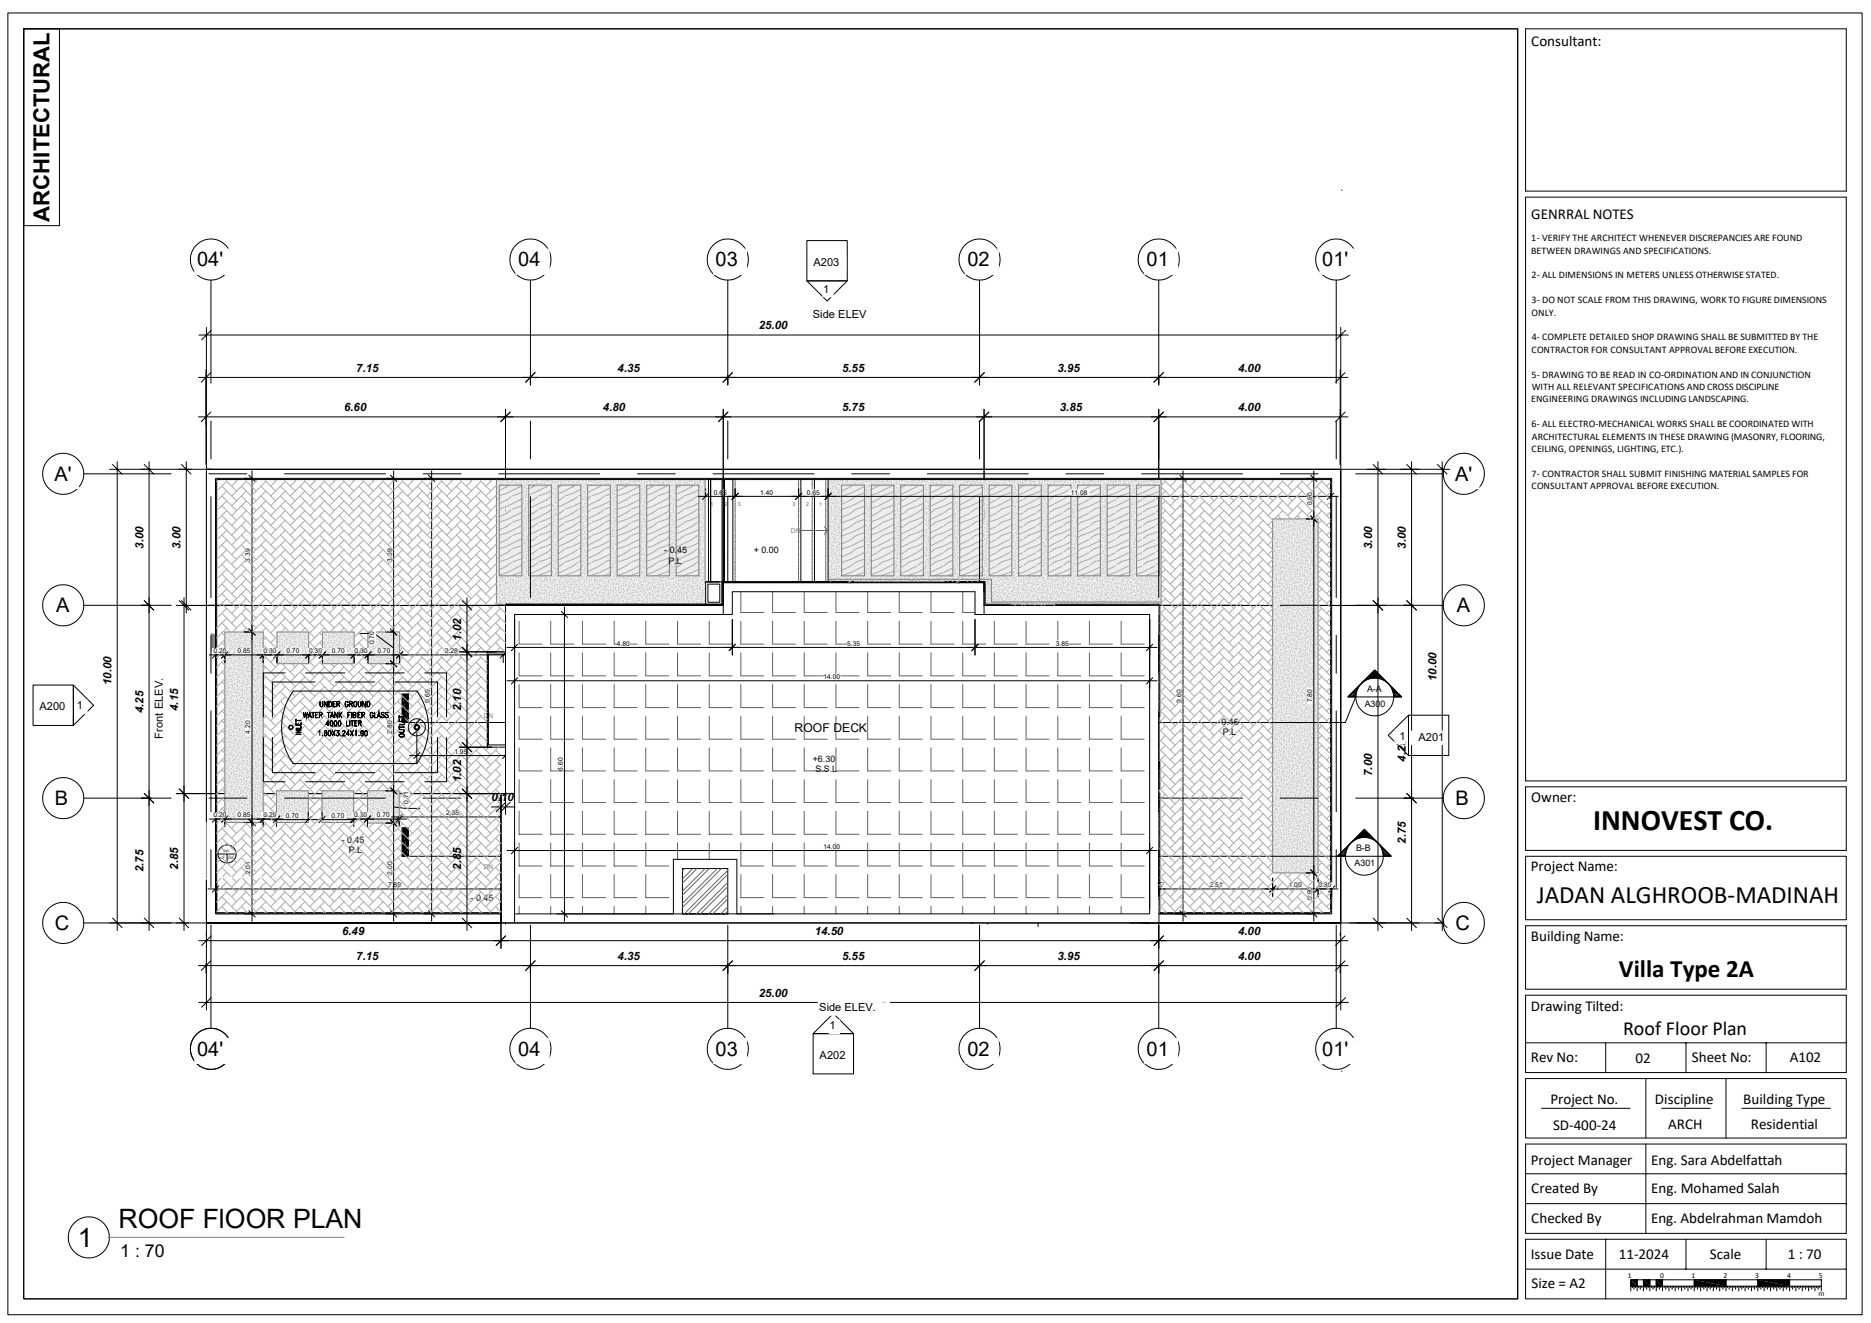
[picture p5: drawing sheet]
<svg xmlns="http://www.w3.org/2000/svg" width="594mm" height="420mm" viewBox="0 0 594 420" stroke-linecap="round" stroke-linejoin="round" font-family="sans-serif">
<defs><g id="words">
<text font-size="9.5" x="505.8" y="263.6">INNOVEST CO.</text>
<g font-size="8.5">
<text x="37.6" y="389.7">ROOF FlOOR PLAN</text>
<text x="24.7" y="395.7">1</text>
</g>
<g font-size="8">
<text x="487.9" y="286.7">JADAN ALGHROOB-MADINAH</text>
<text x="514" y="310.1">Villa Type 2A</text>
</g>
<text font-size="7" x="15.7" y="70.4" transform="rotate(-90 15.7 70.4)">ARCHITECTURAL</text>
<g font-size="6.3">
<text x="62.6" y="84.6">04'</text>
<text x="164.5" y="84.6">04</text>
<text x="227.2" y="84.6">03</text>
<text x="307.1" y="84.6">02</text>
<text x="364" y="84.6">01</text>
<text x="419.8" y="84.6">01'</text>
<text x="17.3" y="152.6">A'</text>
<text x="461.9" y="152.6">A'</text>
<text x="17.9" y="194.3">A</text>
<text x="462.5" y="194.3">A</text>
<text x="17.4" y="255.5">B</text>
<text x="462.1" y="255.5">B</text>
<text x="17.4" y="295.2">C</text>
<text x="462.1" y="295.2">C</text>
<text x="515.3" y="328.5">Roof Floor Plan</text>
<text x="62.6" y="335.2">04'</text>
<text x="164.5" y="335.2">04</text>
<text x="227.2" y="335.2">03</text>
<text x="307.1" y="335.2">02</text>
<text x="364" y="335.2">01</text>
<text x="419.8" y="335.2">01'</text>
</g>
<text font-size="5.6" x="38.2" y="398.9">1 : 70</text>
<g font-size="4.8">
<text x="486.2" y="14.5">Consultant:</text>
<text x="486.2" y="69.4">GENRRAL NOTES</text>
<text x="486.2" y="254.5">Owner:</text>
<text x="486" y="276.5">Project Name:</text>
<text x="486" y="298.8">Building Name:</text>
<text x="486" y="320.8">Drawing Tilted:</text>
<text x="486" y="337.2">Rev No:</text>
<text x="519.3" y="337.4">02</text>
<text x="537.1" y="337.2">Sheet No:</text>
<text x="568.2" y="337.2">A102</text>
<text x="492.2" y="350.3">Project No.</text>
<text x="525.4" y="350.3">Discipline</text>
<text x="553.4" y="350.3">Building Type</text>
<text x="493.1" y="358.6">SD-400-24</text>
<text x="529.6" y="358.5">ARCH</text>
<text x="555.8" y="358.5">Residential</text>
<text x="486" y="369.9">Project Manager</text>
<text x="524.2" y="369.9">Eng. Sara Abdelfattah</text>
<text x="486.2" y="378.8">Created By</text>
<text x="524.2" y="378.8">Eng. Mohamed Salah</text>
<text x="486.2" y="388.2">Checked By</text>
<text x="524.2" y="388.2">Eng. Abdelrahman Mamdoh</text>
<text x="486" y="399.6">Issue Date</text>
<text x="514" y="399.6">11-2024</text>
<text x="542.9" y="399.6">Scale</text>
<text x="567.6" y="399.6">1 : 70</text>
<text x="486.2" y="409">Size = A2</text>
</g>
<text font-size="3.9" x="252.3" y="232.4">ROOF DECK</text>
<g font-size="3.6">
<text x="240.9" y="104.6">25.00</text>
<text x="113.1" y="118">7.15</text>
<text x="196.1" y="118">4.35</text>
<text x="267.3" y="118">5.55</text>
<text x="335.7" y="118">3.95</text>
<text x="393.1" y="118">4.00</text>
<text x="109.2" y="130.5">6.60</text>
<text x="191.4" y="130.5">4.80</text>
<text x="267.3" y="130.5">5.75</text>
<text x="336.5" y="130.5">3.85</text>
<text x="393.1" y="130.5">4.00</text>
<text x="45.5" y="174.2" transform="rotate(-90 45.5 174.2)">3.00</text>
<text x="57.3" y="174.3" transform="rotate(-90 57.3 174.3)">3.00</text>
<text x="435.7" y="174.3" transform="rotate(-90 435.7 174.3)">3.00</text>
<text x="446.3" y="174.2" transform="rotate(-90 446.3 174.2)">3.00</text>
<text x="146.4" y="203.3" transform="rotate(-90 146.4 203.3)">1.02</text>
<text x="35.4" y="217.4" transform="rotate(-90 35.4 217.4)">10.00</text>
<text x="456.1" y="216.2" transform="rotate(-90 456.1 216.2)">10.00</text>
<text x="45.5" y="226.4" transform="rotate(-90 45.5 226.4)">4.25</text>
<text x="56.6" y="225.7" transform="rotate(-90 56.6 225.7)">4.15</text>
<text x="146.4" y="225.7" transform="rotate(-90 146.4 225.7)">2.10</text>
<text x="446.3" y="241.8" transform="rotate(-90 446.3 241.8)">4.25</text>
<text x="146.4" y="248.3" transform="rotate(-90 146.4 248.3)">1.02</text>
<text x="435.7" y="246.3" transform="rotate(-90 435.7 246.3)">7.00</text>
<text x="156.1" y="254.3">0.10</text>
<text x="446.3" y="267.9" transform="rotate(-90 446.3 267.9)">2.75</text>
<text x="45.5" y="276.9" transform="rotate(-90 45.5 276.9)">2.75</text>
<text x="56.6" y="276.1" transform="rotate(-90 56.6 276.1)">2.85</text>
<text x="146.4" y="276.1" transform="rotate(-90 146.4 276.1)">2.85</text>
<text x="108.6" y="296.8">6.49</text>
<text x="258.7" y="296.8">14.50</text>
<text x="393.1" y="296.8">4.00</text>
<text x="113.1" y="304.7">7.15</text>
<text x="196.1" y="304.7">4.35</text>
<text x="267.3" y="304.7">5.55</text>
<text x="335.7" y="304.7">3.95</text>
<text x="393.1" y="304.7">4.00</text>
<text x="240.9" y="316.4">25.00</text>
</g>
<g font-size="3.5">
<text x="258.2" y="84.4">A203</text>
<text x="261.3" y="92.9">1</text>
<text x="258.1" y="100.8">Side ELEV</text>
<text x="12.5" y="225.5">A200</text>
<text x="24.4" y="225.2">1</text>
<text x="51.6" y="234.5" transform="rotate(-90 51.6 234.5)">Front ELEV.</text>
<text x="444.3" y="234.8">1</text>
<text x="450.3" y="235.1">A201</text>
<text x="260.1" y="321">Side ELEV.</text>
<text x="263.3" y="326.8">1</text>
<text x="260.2" y="336.2">A202</text>
</g>
<g font-size="3.2">
<text x="486.1" y="76.6">1- VERIFY THE ARCHITECT WHENEVER DISCREPANCIES ARE FOUND</text>
<text x="486.1" y="80.5">BETWEEN DRAWINGS AND SPECIFICATIONS.</text>
<text x="486.2" y="88.4">2- ALL DIMENSIONS IN METERS UNLESS OTHERWISE STATED.</text>
<text x="486.2" y="96.3">3- DO NOT SCALE FROM THIS DRAWING, WORK TO FIGURE DIMENSIONS</text>
<text x="486.2" y="100.2">ONLY.</text>
<text x="486.2" y="112">CONTRACTOR FOR CONSULTANT APPROVAL BEFORE EXECUTION.</text>
<text x="486.3" y="108.1">4- COMPLETE DETAILED SHOP DRAWING SHALL BE SUBMITTED BY THE</text>
<text x="486.2" y="119.9">5- DRAWING TO BE READ IN CO-ORDINATION AND IN CONJUNCTION</text>
<text x="486.3" y="123.8">WITH ALL RELEVANT SPECIFICATIONS AND CROSS DISCIPLINE</text>
<text x="486.1" y="127.8">ENGINEERING DRAWINGS INCLUDING LANDSCAPING.</text>
<text x="486.2" y="135.6">6- ALL ELECTRO-MECHANICAL WORKS SHALL BE COORDINATED WITH</text>
<text x="486.2" y="143.5">CEILING, OPENINGS, LIGHTING, ETC.).</text>
<text x="486.3" y="139.5">ARCHITECTURAL ELEMENTS IN THESE DRAWING (MASONRY, FLOORING,</text>
<text x="486.2" y="151.4">7- CONTRACTOR SHALL SUBMIT FINISHING MATERIAL SAMPLES FOR</text>
<text x="486.2" y="155.3">CONSULTANT APPROVAL BEFORE EXECUTION.</text>
</g>
<g font-size="2.8">
<text x="210.9" y="175.7">- 0.45</text>
<text x="212.3" y="179">P.L</text>
<text x="239.4" y="175.7">+ 0.00</text>
<text x="434" y="219.6">A-A</text>
<text x="433.3" y="224.4">A300</text>
<text x="386" y="230.3">- 0.45</text>
<text x="388.2" y="233.2">P.L</text>
<text x="258" y="241.9">+6.30</text>
<text x="258.9" y="245">S.S.L</text>
<text x="108.5" y="267.8">- 0.45</text>
<text x="110.7" y="270.9">P.L</text>
<text x="430" y="275">A301</text>
<text x="430.5" y="270.2">B-B</text>
<text x="149.4" y="286.1">- 0.45</text>
</g>
<g font-size="2.4">
<text x="516.8" y="405.6">1</text>
<text x="527.1" y="405.6">0</text>
<text x="537" y="405.6">1</text>
<text x="547.2" y="405.6">2</text>
<text x="557.2" y="405.6">3</text>
<text x="567.4" y="405.6">4</text>
<text x="577.4" y="405.6">5</text>
<text x="577.3" y="411.4">m</text>
</g>
<g font-size="2.1">
<text x="226.7" y="157">0.65</text>
<text x="241.3" y="157">1.40</text>
<text x="256.2" y="157">0.65</text>
<text x="339.9" y="157">11.08</text>
<text x="416.6" y="160.4" transform="rotate(-90 416.6 160.4)">0.90</text>
<text x="79.5" y="178.3" transform="rotate(-90 79.5 178.3)">3.39</text>
<text x="124.5" y="178.3" transform="rotate(-90 124.5 178.3)">3.39</text>
<text x="67.8" y="207.4">0.20</text>
<text x="75.4" y="207.4">0.85</text>
<text x="83.7" y="207.4">0.30</text>
<text x="90.9" y="207.4">0.70</text>
<text x="98.1" y="207.4">0.30</text>
<text x="105.4" y="207.4">0.70</text>
<text x="112.6" y="207.4">0.30</text>
<text x="118.8" y="204.6" transform="rotate(-90 118.8 204.6)">0.70</text>
<text x="119.8" y="207.4">0.70</text>
<text x="141.3" y="207.4">2.28</text>
<text x="195.9" y="205">4.80</text>
<text x="268.9" y="205">5.35</text>
<text x="335.2" y="205">3.85</text>
<text x="261.5" y="215.6">14.00</text>
<text x="136.5" y="223" transform="rotate(-90 136.5 223)">9.60</text>
<text x="375.1" y="223" transform="rotate(-90 375.1 223)">9.60</text>
<text x="416.6" y="223" transform="rotate(-90 416.6 223)">7.80</text>
<text x="79.5" y="232.9" transform="rotate(-90 79.5 232.9)">4.20</text>
<text x="124.5" y="232.9" transform="rotate(-90 124.5 232.9)">2.80</text>
<text x="144.3" y="239.3">1.95</text>
<text x="178.6" y="244.6" transform="rotate(-90 178.6 244.6)">6.60</text>
<text x="129.7" y="255.2" transform="rotate(-90 129.7 255.2)">0.71</text>
<text x="67.8" y="259.5">0.20</text>
<text x="75.4" y="259.5">0.85</text>
<text x="83.7" y="259.5">0.29</text>
<text x="90.8" y="259.6">0.70</text>
<text x="105.2" y="259.6">0.70</text>
<text x="112.4" y="259.5">0.30</text>
<text x="119.6" y="259.5">0.70</text>
<text x="141.6" y="258.8">2.35</text>
<text x="261.5" y="269.5">14.00</text>
<text x="79.5" y="277.5" transform="rotate(-90 79.5 277.5)">2.01</text>
<text x="123.2" y="281.7">7.89</text>
<text x="124.5" y="277.7" transform="rotate(-90 124.5 277.7)">2.00</text>
<text x="384" y="281.7">2.51</text>
<text x="409.2" y="281.7">1.00</text>
<text x="418.5" y="281.7">0.30</text>
<text x="416.6" y="285.7" transform="rotate(-90 416.6 285.7)">0.90</text>
</g>
<g font-size="2.1" fill="#7d7d7d">
<text x="251.1" y="169.2">DN</text>
<text x="153.6" y="227.9">DN</text>
<text x="153.6" y="275.8">DN</text>
</g>
<g font-size="1.7" fill="#6c605a">
<text x="225.6" y="160.7">1</text>
<text x="230" y="160.7">2</text>
<text x="234.3" y="160.7">3</text>
<text x="251.6" y="160.7">3</text>
<text x="255.9" y="160.7">2</text>
<text x="260.1" y="160.7">1</text>
</g>
<g font-size="1">
<text x="69.8" y="272.8">G.F</text>
<text x="70.9" y="270.6">D05</text>
<text x="72.5" y="272.8">D05</text>
</g>
</g></defs>
<path d="M160.5 192.2h69.1v-7.2h82.8v7.2h55.5v100.8h-208.9v-41.1h1.5zM163.4 196.6v11.4M232.5 196.6v11.4M309.5 195.1h55.5v95h-131.1M309.5 187.8h-77v7.3h-69.1v95h50.4M161 205.5h73.9M164.3 204.5l-2 2.1M233.5 204.5l-2 2.1M216.7 290.1h14.4" fill="none" stroke="#000" stroke-width=".32"/>
<g fill="none" stroke="#636363" stroke-width=".32">
<path d="M164.8 197.2v7.3h7.3M174.8 197.2v7.3h7.4M184.9 197.2v7.3h7.3M195 197.2v7.3h7.3M205 197.2v7.3h7.3M215.1 197.2v7.3h7.3M225.2 197.2v7.3h7.3M235.2 187.8v6.6h7.3M235.2 197.2v7.3h7.3M245.3 187.8v6.6h7.3M245.3 197.2v7.3h7.3M255.3 187.8v6.6h7.3"/>
<path d="M255.3 197.2v7.3h7.3M265.4 187.8v6.6h7.3M265.4 197.2v7.3h7.3M275.5 187.8v6.6h7.3M275.5 197.2v7.3h7.3M285.5 187.8v6.6h7.3M285.5 197.2v7.3h7.3M295.6 187.8v6.6h7.3M295.6 197.2v7.3h7.3M305.6 187.8v6.6h3.9M305.6 197.2v7.3h7.4M315.7 197.2v7.3h7.3"/>
<path d="M325.8 197.2v7.3h7.3M335.8 197.2v7.3h7.3M345.9 197.2v7.3h7.3M355.9 197.2v7.3h7.4M164.8 207.2v7.4h7.3M164.8 217.3v7.3h7.3M174.8 207.2v7.4h7.4M174.8 217.3v7.3h7.4M184.9 207.2v7.4h7.3M184.9 217.3v7.3h7.3M195 207.2v7.4h7.3M195 217.3v7.3h7.3"/>
<path d="M205 207.2v7.4h7.3M205 217.3v7.3h7.3M215.1 207.2v7.4h7.3M215.1 217.3v7.3h7.3M225.2 207.2v7.4h7.3M225.2 217.3v7.3h7.3M235.2 207.2v7.4h7.3M235.2 217.3v7.3h7.3M245.3 207.2v7.4h7.3M245.3 217.3v7.3h7.3M255.3 207.2v7.4h7.3M255.3 217.3v7.3h7.3"/>
<path d="M265.4 207.2v7.4h7.3M265.4 217.3v7.3h7.3M275.5 207.2v7.4h7.3M275.5 217.3v7.3h7.3M285.5 207.2v7.4h7.3M285.5 217.3v7.3h7.3M295.6 207.2v7.4h7.3M295.6 217.3v7.3h7.3M305.6 207.2v7.4h7.4M305.6 217.3v7.3h7.4M315.7 207.2v7.4h7.3M315.7 217.3v7.3h7.3"/>
<path d="M325.8 207.2v7.4h7.3M325.8 217.3v7.3h7.3M335.8 207.2v7.4h7.3M335.8 217.3v7.3h7.3M345.9 207.2v7.4h7.3M345.9 217.3v7.3h7.3M355.9 207.2v7.4h7.4M355.9 217.3v7.3h7.4M164.8 227.3v7.4h7.3M164.8 237.4v7.3h7.3M174.8 227.3v7.4h7.4M174.8 237.4v7.3h7.4"/>
<path d="M184.9 227.3v7.4h7.3M184.9 237.4v7.3h7.3M195 227.3v7.4h7.3M195 237.4v7.3h7.3M205 227.3v7.4h7.3M205 237.4v7.3h7.3M215.1 227.3v7.4h7.3M215.1 237.4v7.3h7.3M225.2 227.3v7.4h7.3M225.2 237.4v7.3h7.3M235.2 227.3v7.4h7.3M235.2 237.4v7.3h7.3"/>
<path d="M245.3 227.3v7.4h7.3M245.3 237.4v7.3h7.3M255.3 227.3v7.4h7.3M255.3 237.4v7.3h7.3M265.4 227.3v7.4h7.3M265.4 237.4v7.3h7.3M275.5 227.3v7.4h7.3M275.5 237.4v7.3h7.3M285.5 227.3v7.4h7.3M285.5 237.4v7.3h7.3M295.6 227.3v7.4h7.3M295.6 237.4v7.3h7.3"/>
<path d="M305.6 227.3v7.4h7.4M305.6 237.4v7.3h7.4M315.7 227.3v7.4h7.3M315.7 237.4v7.3h7.3M325.8 227.3v7.4h7.3M325.8 237.4v7.3h7.3M335.8 227.3v7.4h7.3M335.8 237.4v7.3h7.3M345.9 227.3v7.4h7.3M345.9 237.4v7.3h7.3M355.9 227.3v7.4h7.4M355.9 237.4v7.3h7.4"/>
<path d="M164.8 247.5v7.3h7.3M164.8 257.5v7.3h7.3M174.8 247.5v7.3h7.4M174.8 257.5v7.3h7.4M184.9 247.5v7.3h7.3M184.9 257.5v7.3h7.3M195 247.5v7.3h7.3M195 257.5v7.3h7.3M205 247.5v7.3h7.3M205 257.5v7.3h7.3M215.1 247.5v7.3h7.3M215.1 257.5v7.3h7.3"/>
<path d="M225.2 247.5v7.3h7.3M225.2 257.5v7.3h7.3M235.2 247.5v7.3h7.3M235.2 257.5v7.3h7.3M245.3 247.5v7.3h7.3M245.3 257.5v7.3h7.3M255.3 247.5v7.3h7.3M255.3 257.5v7.3h7.3M265.4 247.5v7.3h7.3M265.4 257.5v7.3h7.3M275.5 247.5v7.3h7.3M275.5 257.5v7.3h7.3"/>
<path d="M285.5 247.5v7.3h7.3M285.5 257.5v7.3h7.3M295.6 247.5v7.3h7.3M295.6 257.5v7.3h7.3M305.6 247.5v7.3h7.4M305.6 257.5v7.3h7.4M315.7 247.5v7.3h7.3M315.7 257.5v7.3h7.3M325.8 247.5v7.3h7.3M325.8 257.5v7.3h7.3M335.8 247.5v7.3h7.3M335.8 257.5v7.3h7.3"/>
<path d="M345.9 247.5v7.3h7.3M345.9 257.5v7.3h7.3M355.9 247.5v7.3h7.4M355.9 257.5v7.3h7.4M164.8 267.6v7.3h7.3M164.8 277.6v7.4h7.3M174.8 267.6v7.3h7.4M174.8 277.6v7.4h7.4M184.9 267.6v7.3h7.3M184.9 277.6v7.4h7.3M195 267.6v7.3h7.3M195 277.6v7.4h7.3"/>
<path d="M205 267.6v7.3h7.3M205 277.6v7.4h7.3M215.1 267.6v5.2M225.2 267.6v5.2M235.2 267.6v7.3h7.3M235.2 277.6v7.4h7.3M245.3 267.6v7.3h7.3M245.3 277.6v7.4h7.3M255.3 267.6v7.3h7.3M255.3 277.6v7.4h7.3M265.4 267.6v7.3h7.3M265.4 277.6v7.4h7.3"/>
<path d="M275.5 267.6v7.3h7.3M275.5 277.6v7.4h7.3M285.5 267.6v7.3h7.3M285.5 277.6v7.4h7.3M295.6 267.6v7.3h7.3M295.6 277.6v7.4h7.3M305.6 267.6v7.3h7.4M305.6 277.6v7.4h7.4M315.7 267.6v7.3h7.3M315.7 277.6v7.4h7.3M325.8 267.6v7.3h7.3M325.8 277.6v7.4h7.3"/>
<path d="M335.8 267.6v7.3h7.3M335.8 277.6v7.4h7.3M345.9 267.6v7.3h7.3M345.9 277.6v7.4h7.3M355.9 267.6v7.3h7.4M355.9 277.6v7.4h7.4M164.8 287.7v2.4M174.8 287.7v2.4M184.9 287.7v2.4M195 287.7v2.4M205 287.7v2.4M235.2 287.7v2.4"/>
<path d="M245.3 287.7v2.4M255.3 287.7v2.4M265.4 287.7v2.4M275.5 287.7v2.4M285.5 287.7v2.4M295.6 287.7v2.4M305.6 287.7v2.4M315.7 287.7v2.4M325.8 287.7v2.4M335.8 287.7v2.4M345.9 287.7v2.4M355.9 287.7v2.4"/>
</g>
<g fill="#fff">
<path d="M195.8 203.3h4.3l-4.3 1.9z"/>
<path d="M195.8 205.2l4.3-1.9v1.9z"/>
</g>
<path d="M232.5 196.6v11.4M309.5 196.6v11.4M230.1 205.5h81.9M233.5 204.5l-2 2.1M310.6 204.5l-2.1 2.1" fill="none" stroke="#000" stroke-width=".32"/>
<g fill="#fff">
<path d="M268.9 203.3h4.2l-4.2 1.9z"/>
<path d="M268.9 205.2l4.2-1.9v1.9z"/>
</g>
<path d="M309.5 196.6v11.4M365 196.6v11.4M307.1 205.5h60.3M310.6 204.5l-2.1 2.1M366 204.5l-2 2.1" fill="none" stroke="#000" stroke-width=".32"/>
<g fill="#fff">
<path d="M335.2 203.3h4.2l-4.2 1.9z"/>
<path d="M335.2 205.2l4.2-1.9v1.9z"/>
</g>
<path d="M163.4 196.6v21.9M365 196.6v21.9M161 216.1h206.4M164.3 215.1l-2 2M366 215.1l-2 2" fill="none" stroke="#000" stroke-width=".32"/>
<g fill="#fff">
<path d="M261.5 213.9h5.3l-5.3 1.9z"/>
<path d="M261.5 215.8l5.3-1.9v1.9z"/>
</g>
<path d="M176.8 195.1h11.7M178.2 194.1l2 2M179.2 192.7v99.8M176.8 290.1h68.9M178.2 289.1l2 2" fill="none" stroke="#000" stroke-width=".32"/>
<g fill="#fff">
<path d="M177 240.5l1.9 4.2h-1.9z"/>
<path d="M177 240.5h1.9v4.2z"/>
</g>
<path d="M161 270h206.4M163.4 267.6v9.4M164.3 269l-2 2M365 267.6v20.9M366 269l-2 2" fill="none" stroke="#000" stroke-width=".32"/>
<g fill="#fff">
<path d="M261.5 267.8h5.3l-5.3 1.8z"/>
<path d="M261.5 269.6l5.3-1.8v1.8z"/>
</g>
<g fill="none" stroke="#000" stroke-width=".32">
<path d="M65.4 118.9v15.9M63 132.3h364.9M66.9 130.8l-3 3.1M160.5 129.9v68.7M162 130.8l-3 3.1M229.6 129.9v57.2M231.1 130.8l-3 3.1M312.4 129.9v58.1M313.9 130.8l-3 3.1M367.9 129.9v62.5M369.4 130.8l-3 3.1M425.5 129.9v17.6"/>
<path d="M427 130.8l-3 3.1M56.7 149h4.2M57.6 147.5l3 3M59.1 146.6v48M434.1 149h5.8M435.9 147.5l3.1 3M437.5 146.6v148.8M56 192.2h108.3M56.9 190.7l3 3M57.6 190.7l3 3M58.4 189.7v105.7M160.5 192.2h69.1v-7.2h82.8v7.2h55.5v100.8h-208.9v-41.1h1.5z"/>
<path d="M309.5 187.8v7.3M331.5 192.2h108.4M435.9 190.7l3.1 3M56 251.9h101.5M56.9 250.5l3 3M216.7 275.7h14.4v14.4h-14.4zM56 293h3.9M56.9 291.5l3 3M63.1 298.6h98.4M65.5 296.2v1.2M67.1 297.1l-3.1 3.1M156.6 298.6h213.7"/>
<path d="M159 286.3v14.7M160.5 297.1l-3 3.1M213.8 290.1v-17.3h20.1v17.3M365.5 298.6h62.4M367.9 293.5v7.5M369.4 297.1l-3 3.1M425.5 296.2v.9M427 297.1l-3 3.1M428.5 293h11.4M435.9 291.5l3.1 3"/>
</g>
<path d="M367.9 227.5v13.5zM367.9 241v.9z" fill="none" stroke="#ededed" stroke-width=".32"/>
<path d="M367.9 227.8h.1M367.9 229.2v.1M367.9 230.7h.1M367.9 232.1v.1M367.9 233.6h.1M367.9 235h.1M367.9 236.4v.1M367.9 237.9h.1M367.9 239.3v.1M367.9 240.8h.1" fill="none" stroke="#ababab" stroke-width=".32"/>
<g fill="#ededed">
<path d="M214.7 154l7.2 22.8h-7.2z"/>
<path d="M214.7 154h7.2v22.8z"/>
<path d="M205.3 154l7.2 22.8h-7.2z"/>
<path d="M205.3 154h7.2v22.8z"/>
<path d="M195.9 154l7.2 22.8h-7.2z"/>
<path d="M195.9 154h7.2v22.8z"/>
<path d="M186.6 154l7.2 22.8h-7.2z"/>
<path d="M186.6 154h7.2v22.8z"/>
<path d="M177.2 154l7.2 22.8h-7.2z"/>
<path d="M177.2 154h7.2v22.8z"/>
<path d="M167.9 154l7.1 22.8h-7.1z"/>
<path d="M167.9 154h7.1v22.8z"/>
<path d="M214.7 176.8l7.2 6h-7.2z"/>
<path d="M214.7 176.8h7.2v6z"/>
<path d="M205.3 176.8l7.2 6h-7.2z"/>
<path d="M205.3 176.8h7.2v6z"/>
<path d="M195.9 176.8l7.2 6h-7.2z"/>
<path d="M195.9 176.8h7.2v6z"/>
<path d="M186.6 176.8l7.2 6h-7.2z"/>
<path d="M186.6 176.8h7.2v6z"/>
<path d="M177.2 176.8l7.2 6h-7.2z"/>
<path d="M177.2 176.8h7.2v6z"/>
<path d="M167.9 176.8l7.1 6h-7.1z"/>
<path d="M167.9 176.8h7.1v6z"/>
<path d="M158.5 154l7.2 28.8h-7.2z"/>
<path d="M158.5 154h7.2v28.8z"/>
</g>
<g fill="none" stroke="#ababab" stroke-width=".32">
<path d="M161 158.6l-2.5 1.3M161 154.4l-2.5 1.3M161.5 154l-.9 .7M162.3 157.7l-1.7 1.2M165.2 158.6l-4.2 2.2-2.5 .8M165.2 154.4l-4.2 2.2-2.5 .8M165.7 158.3l-.9 .6M165.7 154.1l-.9 .6M165.7 156.3l-3.1 1.1M169.4 158.6l-1.5 .8M169.4 154.4l-1.5 .8M170 154l-1 .7"/>
<path d="M170.7 157.7l-1.7 1.2M173.6 158.6l-4.2 2.2-1.5 .5M173.6 154.4l-4.2 2.2-1.5 .5M174.2 154l-1 .7M175 157.6l-1.7 1.3M175 155.8l-3.9 1.6M177.8 158.6l-.6 .3M177.8 154.4l-.6 .3M178.4 154l-.9 .7M179.2 157.6l-1.7 1.3M182 158.6l-4.8 2.3M182 154.4l-4.8 2.3"/>
<path d="M182.5 154l-.8 .7M183.4 157.6l-1.7 1.3M184.4 159.5l-2.4 1.3-2.5 .8M184.4 155.3l-2.4 1.3-2.5 .8M184.4 157.2l-.8 .2M186.8 154l-.2 .1M187.6 157.6l-1 .8M190.4 158.6l-3.8 1.9M190.4 154.4l-3.8 1.9M191 154l-.9 .7M191.8 157.6l-1.7 1.2M193.8 159.1l-3.4 1.7-2.5 .8"/>
<path d="M193.8 154.9l-3.4 1.7-2.5 .8M193.8 156.8l-1.7 .6M196 157.6h-.1M198.8 156.6l-2.5 .8M198.8 158.6l-2.9 1.5M198.8 154.4l-2.9 1.5M199.3 154l-.8 .7M200.2 157.6l-1.7 1.2M203 158.6l-4.2 2.2M203 154.4l-4.2 2.2M203.1 158.5l-.3 .3M203.1 154.3l-.4 .3"/>
<path d="M203.1 156.5l-2.7 .9M207.2 158.6l-1.9 1M207.2 154.4l-1.9 1M207.8 154l-.8 .6M208.7 157.5l-1.7 1.3M211.4 158.6l-4.2 2.2-1.9 .6M211.4 154.4l-4.2 2.2-1.9 .6M212 154l-.8 .6M212.5 156l-3.7 1.4M212.5 157.8l-1.3 1M215.6 158.6l-.9 .5M215.6 154.4l-.9 .5"/>
<path d="M216.2 154l-.8 .6M217.1 157.5l-1.7 1.3M219.8 158.6l-5.1 2.4M219.8 154.4l-5.1 2.5M220.3 154l-.7 .6M221.3 157.5l-1.7 1.3M221.9 159.7l-2.1 1.1-2.5 .8M221.9 155.5l-2.1 1.1-2.5 .8M221.9 157.2l-.5 .2M161 179.6l-2.5 1.3M161 175.4l-2.5 1.3M161 171.2l-2.5 1.3"/>
<path d="M161 167.1l-2.5 1.2M161 162.8l-2.5 1.3M162.3 161.9l-1.6 1.2M162.4 170.2l-1.7 1.3M162.4 166l-1.7 1.3M162.4 178.6l-1.7 1.2M162.4 174.4l-1.7 1.3M165.2 179.6l-4.2 2.1-2.5 .9M165.2 175.4l-4.2 2.2-2.5 .8M165.2 171.2l-4.2 2.1-2.5 .9M165.2 167.1l-4.2 2-2.5 .9M165.2 162.8l-4.2 2.1-2.5 .9"/>
<path d="M165.7 179.3l-.8 .5M165.7 175.1l-.8 .6M165.7 170.9l-.8 .6M165.7 166.7l-.8 .6M165.7 162.5l-.9 .6M165.7 177.3l-3.1 1.1M165.7 173.1l-3.1 1.1M165.7 168.9l-3.1 1.1M165.7 164.7l-3.1 1.1M165.7 160.5l-3.1 1.1M169.4 179.6l-1.5 .8M169.4 175.4l-1.5 .8"/>
<path d="M169.4 171.2l-1.5 .8M169.4 167.1l-1.5 .7M169.4 162.8l-1.5 .8M170.8 170.2l-1.7 1.3M170.8 166l-1.7 1.3M170.8 161.8l-1.7 1.3M170.8 178.6l-1.6 1.2M170.8 174.4l-1.7 1.3M173.6 179.6l-4.2 2.1-1.5 .6M173.6 175.4l-4.2 2.2-1.5 .5M173.6 171.2l-5.7 2.7M173.6 167.1l-4.2 2-1.5 .5"/>
<path d="M173.6 162.8l-4.2 2.1-1.5 .5M175 166l-1.7 1.3M175 161.8l-1.7 1.3M175 174.4l-1.6 1.2M175 170.2l-1.7 1.3M175 176.8l-3.9 1.6M175 172.6l-3.9 1.6M175 168.4l-3.9 1.6M175 164.2l-3.9 1.6M175 160l-3.9 1.6M175.1 178.6l-1.7 1.2M177.8 179.6l-.6 .3"/>
<path d="M177.8 175.4l-.6 .3M177.8 171.2l-.6 .3M177.8 167.1l-.6 .2M177.8 162.8l-.6 .3M179.2 170.2l-1.7 1.2M179.2 166l-1.7 1.3M179.2 161.8l-1.7 1.3M179.2 178.5l-1.6 1.3M179.2 174.3l-1.7 1.3M182 179.6l-4.8 2.3M182 175.4l-4.8 2.3M182 171.2l-4.8 2.3"/>
<path d="M182 167.1l-4.8 2.2M182 162.8l-4.8 2.4M183.4 161.8l-1.7 1.2M183.4 174.3l-1.6 1.3M183.4 170.2l-1.7 1.2M183.4 166l-1.7 1.2M183.5 178.5l-1.7 1.3M184.4 176.3l-2.4 1.3-2.5 .8M184.4 172.1l-2.4 1.2-2.5 .9M184.4 167.9l-2.4 1.2-2.5 .9M184.4 163.7l-2.4 1.2-2.5 .9M184.4 178.1l-.8 .3"/>
<path d="M184.4 173.9l-.8 .3M184.4 169.7l-.8 .3M184.4 165.5l-.8 .3M184.4 161.3l-.8 .3M187.6 166l-1 .8M187.6 161.8l-1 .8M187.7 178.5l-1.1 .8M187.7 174.3l-1.1 .8M187.7 170.2l-1.1 .8M190.4 179.6l-3.8 1.9M190.4 175.4l-3.8 1.9M190.4 171.2l-3.8 2"/>
<path d="M190.4 167.1l-3.8 1.9M190.4 162.8l-3.8 1.9M191.8 161.8l-1.7 1.2M191.9 174.3l-1.7 1.3M191.9 170.2l-1.7 1.2M191.9 166l-1.7 1.2M191.9 178.5l-1.7 1.3M193.8 175.9l-3.4 1.7-2.5 .8M193.8 171.6l-3.4 1.7-2.5 .9M193.8 167.4l-3.4 1.7-2.5 .9M193.8 163.2l-3.4 1.7-2.5 .9M193.8 177.8l-1.7 .6"/>
<path d="M193.8 173.6l-1.7 .6M193.8 169.4l-1.7 .6M193.8 165.2l-1.7 .6M193.8 161l-1.7 .6M196 166h-.1M196 161.8l-.1 .1M196.1 178.5l-.2 .1M196.1 174.3l-.2 .1M196.1 170.2h-.2M198.8 177.6l-2.5 .8M198.8 173.4l-2.5 .8M198.8 169.1l-2.5 .9"/>
<path d="M198.8 164.9l-2.5 .9M198.8 160.8l-2.5 .8M198.8 179.6l-2.9 1.5M198.8 175.4l-2.9 1.5M198.8 171.2l-2.9 1.4M198.8 167.1l-2.9 1.4M198.8 162.8l-2.9 1.5M200.2 161.8l-1.6 1.2M200.3 170.1l-1.7 1.3M200.3 166l-1.7 1.2M200.3 178.5l-1.7 1.3M200.3 174.3l-1.7 1.3"/>
<path d="M203 179.6l-4.2 2.1M203 175.4l-4.2 2.2M203 171.2l-4.2 2.1M203 167.1l-4.2 2M203 162.8l-4.2 2.1M203.1 179.5l-.2 .3M203.1 175.3l-.3 .3M203.1 171.1l-.3 .3M203.1 166.9l-.3 .3M203.1 162.7l-.3 .3M203.1 177.5l-2.7 .9M203.1 173.3l-2.7 .9"/>
<path d="M203.1 169l-2.7 1M203.1 164.9l-2.7 .9M203.1 160.7l-2.7 .9M207.2 179.6l-1.9 1M207.2 175.4l-1.9 1M207.2 171.2l-1.9 1M207.2 167.1l-1.9 .9M207.2 162.8l-1.9 1M208.7 161.7l-1.7 1.3M208.7 170.1l-1.7 1.3M208.7 165.9l-1.7 1.3M208.7 178.5l-1.6 1.2"/>
<path d="M208.7 174.3l-1.6 1.2M211.4 179.6l-4.2 2.1-1.9 .7M211.4 175.4l-4.2 2.2-1.9 .5M211.4 171.2l-4.2 2.1-1.9 .7M211.4 167.1l-4.2 2-1.9 .7M211.4 162.8l-4.2 2.1-1.9 .7M212.5 172.8l-3.7 1.4M212.5 168.6l-3.7 1.4M212.5 164.4l-3.7 1.4M212.5 160.2l-3.7 1.4M212.5 178.8l-1.2 .9M212.5 174.6l-1.3 .9"/>
<path d="M212.5 170.4l-1.3 .9M212.5 166.2l-1.3 1M212.5 162l-1.3 1M212.5 177l-3.6 1.4M215.6 179.6l-.9 .5M215.6 175.4l-.9 .5M215.6 171.2l-.9 .5M215.6 167.1l-.9 .4M215.6 162.8l-.9 .5M217.1 161.7l-1.7 1.3M217.1 170.1l-1.7 1.2M217.1 165.9l-1.7 1.2"/>
<path d="M217.2 178.4l-1.7 1.3M217.2 174.3l-1.7 1.2M219.8 179.6l-5.1 2.4M219.8 175.4l-5.1 2.5M219.8 171.2l-5.1 2.5M219.8 167.1l-5.1 2.4M219.8 162.8l-5.1 2.4M221.3 165.9l-1.6 1.2M221.3 161.7l-1.7 1.3M221.4 174.3l-1.7 1.2M221.4 170.1l-1.7 1.2M221.9 176.5l-2.1 1.1-2.5 .8"/>
<path d="M221.9 172.3l-4.6 1.9M221.9 178.2l-2.2 1.5M221.9 168.1l-4.6 1.9M221.9 163.9l-2.1 1-2.5 .9M221.9 174l-.5 .2M221.9 169.9l-.5 .1M221.9 165.7l-.5 .1M221.9 161.5l-.5 .1M162.4 182.8h.1M165.7 181.5l-3.1 1.1M170.9 182.8h-.2M175 181l-3.9 1.6"/>
<path d="M175.1 182.8h-.1M179.3 182.7l-.1 .1M183.5 182.7l-.2 .1M184.4 180.5l-2.4 1.2-2.5 .9M184.4 182.3l-.8 .3M187.7 182.7l-.2 .1M191.9 182.7l-.2 .1M193.8 180.1l-3.4 1.6-2.5 .9M193.8 182l-1.7 .6M196.1 182.7l-.1 .1M198.8 181.7l-2.5 .9M200.3 182.7l-.1 .1"/>
<path d="M203.1 181.7l-2.7 .9M208.7 182.6l-.2 .2M212.5 181.2l-3.6 1.4M217.2 182.6l-.3 .2M221.9 180.7l-2.1 1-2.5 .9M221.9 182.5l-.8 .3"/>
</g>
<g fill="#ededed">
<path d="M267.2 154l7.2 22.8h-7.2z"/>
<path d="M267.2 154h7.2v22.8z"/>
<path d="M267.2 176.8l7.2 6h-7.2z"/>
<path d="M267.2 176.8h7.2v6z"/>
<path d="M276.6 154l7.2 22.8h-7.2z"/>
<path d="M276.6 154h7.2v22.8z"/>
<path d="M276.6 176.8l7.2 6h-7.2z"/>
<path d="M276.6 176.8h7.2v6z"/>
<path d="M286 154l7.2 22.8h-7.2z"/>
<path d="M286 154h7.2v22.8z"/>
<path d="M286 176.8l7.2 6h-7.2z"/>
<path d="M286 176.8h7.2v6z"/>
<path d="M295.3 154l7.2 22.8h-7.2z"/>
<path d="M295.3 154h7.2v22.8z"/>
<path d="M295.3 176.8l7.2 6h-7.2z"/>
<path d="M295.3 176.8h7.2v6z"/>
<path d="M304.7 154l7.2 28h-7.2z"/>
<path d="M304.7 154h7.2v28z"/>
<path d="M304.7 182l7.2 .8h-7.2z"/>
<path d="M304.7 182h7.2v.8z"/>
<path d="M323.4 154l7.2 28.8h-7.2z"/>
<path d="M323.4 154h7.2v28.8z"/>
<path d="M314 154l7.2 22.8h-7.2z"/>
<path d="M314 154h7.2v22.8z"/>
<path d="M314 176.8l7.2 6h-7.2z"/>
<path d="M314 176.8h7.2v6z"/>
<path d="M332.7 154l7.3 28.8h-7.3z"/>
<path d="M332.7 154h7.3v28.8z"/>
<path d="M351.5 154l7.2 22.8h-7.2z"/>
<path d="M351.5 154h7.2v22.8z"/>
<path d="M351.5 176.8l7.2 6h-7.2z"/>
<path d="M351.5 176.8h7.2v6z"/>
<path d="M342.1 154l7.2 28.8h-7.2z"/>
<path d="M342.1 154h7.2v28.8z"/>
<path d="M360.8 154l7.2 28.8h-7.2z"/>
<path d="M360.8 154h7.2v28.8z"/>
</g>
<g fill="none" stroke="#ababab" stroke-width=".32">
<path d="M270.7 154l-3.5 1.9M274.4 158.6l-4.2 2.2-2.6 .8M274.4 154.4l-4.2 2.2-3 1.1M274.4 156.5l-2.5 .9-1.7 1.2-3 1.5M279.1 154l-2.5 1.4M282.7 158.6l-4.1 2.2-2 .6M282.7 154.4l-4.1 2.2-2 .6M283.3 154l-.5 .4M283.8 157.9l-1 .7M283.8 156.1l-3.5 1.3-1.7 1.2-2 1M286.9 154.4l-.9 .6M286.9 158.6l-.9 .5"/>
<path d="M287.5 154l-.5 .4M288.7 157.4l-1.7 1.2M291.2 158.6l-5.2 2.5M291.2 154.4l-5.2 2.5M291.7 154l-.5 .4M292.9 157.3l-1.6 1.3M293.2 157.3l-.4 .1M293.2 159.7l-2 1.1-2.6 .8M293.2 155.5l-2 1.1-2.6 .8M295.3 156.6h.1M295.4 158.6l-.1 .1M295.4 154.4l-.1 .1"/>
<path d="M295.9 154l-.5 .4M297.1 157.3l-1.7 1.3M299.6 158.6l-4.2 2.2M299.6 154.4l-4.2 2.2M300.1 154l-.5 .4M301.3 157.3l-1.6 1.3M302.5 157l-1.3 .4M302.5 159.3l-2.9 1.5-2.6 .8M302.5 155.1l-2.9 1.5-2.6 .8M305.6 157.3l-.9 .7M307.9 158.6l-3.2 1.7M307.9 154.4l-3.2 1.7"/>
<path d="M308.5 154l-.4 .4M309.8 157.3l-1.7 1.2M311.9 156.6l-2.3 .8M311.9 158.8l-4 2-2.5 .8M311.9 154.6l-4 2-2.5 .8M316.4 158.6l-2.4 1.2M316.4 154.4l-2.4 1.2M316.9 154l-.4 .4M318.2 157.3l-1.7 1.3M320.5 158.6l-4.1 2.2-2.4 .7M320.5 154.4l-4.1 2.2-2.4 .7M321.1 154l-.4 .4"/>
<path d="M321.2 158.1l-.5 .4M321.2 156.2l-3.2 1.2M324.7 158.6l-1.3 .7M324.7 154.4l-1.3 .7M325.3 154l-.4 .3M326.6 157.2l-1.6 1.3M328.9 158.6l-5.5 2.6M328.9 154.4l-4.2 2.2-1.3 .4M329.5 154l-.4 .3M330.6 159.9l-1.7 .9-2.5 .8M330.6 155.7l-1.7 .9-2.5 .8M330.6 157.4l-1.5 1.1"/>
<path d="M333.2 158.6l-.5 .2M333.2 154.4l-.5 .3M333.7 154l-.4 .3M335 157.2l-1.6 1.3M337.4 158.6l-4.7 2.3M337.4 154.4l-4.7 2.3M337.9 154l-.3 .3M339.3 157.2l-1.7 1.3M340 157.1l-1 .3M340 159.4l-2.6 1.4-2.6 .8M340 155.2l-2.6 1.4-2.6 .8M342.1 154h.1"/>
<path d="M343.5 157.2l-1.4 1M345.7 158.6l-3.6 1.9M345.7 154.4l-3.6 1.9M346.3 154l-.3 .3M347.7 157.2l-1.7 1.3M349.3 156.8l-1.9 .6M349.3 159l-3.6 1.8-2.5 .8M349.3 154.8l-3.6 1.8-2.5 .8M351.9 157.2l-.4 .3M354.1 158.6l-2.6 1.4M354.1 154.4l-2.6 1.4M354.7 154l-.3 .3"/>
<path d="M356.1 157.2l-1.7 1.2M358.4 158.6l-4.3 2.2-2.5 .8M358.4 154.4l-4.3 2.2-2.5 .8M358.7 156.4l-2.9 1M358.7 158.4h-.1M358.7 154.2h-.1M362.5 158.6l-1.7 .9M362.5 154.4l-1.7 .9M363.1 154l-.3 .2M364.5 157.2l-1.7 1.2M366.7 158.6l-4.2 2.2-1.7 .5M366.7 154.4l-4.2 2.2-1.7 .5"/>
<path d="M367.3 154l-.3 .2M368 157.7l-.9 .7M368 155.9l-3.8 1.5M267.7 169.9l-.5 .4M267.7 165.8l-.5 .3M267.7 161.6l-.5 .3M267.7 178.3l-.5 .4M267.7 174.1l-.5 .4M270.2 162.9l-3 1.4M270.2 179.6l-3 1.5M270.2 175.4l-3 1.5M270.2 171.2l-3 1.5"/>
<path d="M270.2 167.1l-3 1.4M271.9 165.7l-1.7 1.3M271.9 161.6l-1.7 1.2M271.9 174.1l-1.6 1.3M271.9 169.9l-1.7 1.3M271.9 178.3l-1.6 1.3M274.4 162.9l-4.2 2-2.6 .9M274.4 179.6l-4.2 2.1-2.6 .9M274.4 175.4l-4.2 2.2-2.6 .8M274.4 171.2l-4.2 2.1-2.6 .9M274.4 167.1l-4.2 2-2.6 .9M274.4 167h.1"/>
<path d="M274.4 162.8h.1M274.4 160.7l-2.6 .9M274.4 177.5l-2.6 .9M274.4 173.3l-2.6 .9M274.4 169.1l-2.6 .9M274.4 164.9l-2.6 .9M278.6 179.6l-2 1M278.6 175.4l-2 1M278.6 171.2l-2 1M278.6 167.1l-2 .9M278.6 162.9l-2 .9M280.3 161.6l-1.7 1.2"/>
<path d="M280.3 174.1l-1.6 1.3M280.3 169.9l-1.7 1.3M280.3 165.7l-1.7 1.3M280.4 178.3l-1.7 1.2M282.7 179.6l-4.1 2.1-2 .7M282.7 175.4l-4.1 2.2-2 .6M282.7 171.2l-4.1 2.1-2 .7M282.7 167.1l-4.1 2-2 .7M282.7 162.9l-4.1 2-2 .7M283.8 174.7l-.9 .7M283.8 170.5l-.9 .7M283.8 166.3l-1 .7"/>
<path d="M283.8 162.1l-1 .7M283.8 177l-3.6 1.4M283.8 172.8l-3.6 1.4M283.8 168.6l-3.6 1.4M283.8 164.4l-3.6 1.4M283.8 160.2l-3.6 1.4M283.8 178.9l-.9 .6M286.9 179.6l-.9 .5M286.9 175.4l-.9 .5M286.9 171.2l-.9 .6M286.9 167.1l-.9 .5M286.9 162.9l-.9 .4"/>
<path d="M288.7 161.5l-1.7 1.3M288.8 174.1l-1.7 1.3M288.8 169.9l-1.7 1.3M288.8 165.7l-1.7 1.3M288.8 178.3l-1.7 1.2M291.2 179.6l-5.2 2.5M291.2 175.4l-5.2 2.5M291.2 171.2l-5.2 2.5M291.2 167.1l-5.2 2.4M291.2 162.9l-5.2 2.4M292.9 165.7l-1.6 1.3M292.9 161.5l-1.6 1.3"/>
<path d="M293 169.9l-1.7 1.3M293 178.3l-1.7 1.2M293 174.1l-1.7 1.3M293.2 178.3l-.4 .1M293.2 174.1l-.4 .1M293.2 169.9l-.4 .1M293.2 165.7l-.4 .1M293.2 161.5l-.4 .1M293.2 176.5l-2 1.1-2.6 .8M293.2 172.3l-2 1.1-2.6 .8M293.2 168.2l-2 .9-2.6 .9M293.2 164l-2 .9-2.6 .9"/>
<path d="M295.3 173.4h.1M295.3 177.6h.1M295.3 160.8h.1M295.3 171.2h.1M295.3 167.1h.1M295.3 162.9h.1M295.4 169.1l-.1 .1M295.4 179.6l-.1 .1M295.4 175.4l-.1 .1M297.1 161.5l-1.7 1.3M297.2 165.7l-1.7 1.3M297.2 174.1l-1.7 1.2"/>
<path d="M297.2 169.9l-1.7 1.2M297.2 178.2l-1.7 1.3M299.6 179.6l-4.2 2.1M299.6 175.4l-4.2 2.2M299.6 171.2l-4.2 2.2M299.6 167.1l-4.2 2M299.6 162.9l-4.3 2.1M301.4 161.5l-1.7 1.2M301.4 165.7l-1.7 1.2M301.4 178.2l-1.6 1.3M301.4 174l-1.7 1.3M301.4 169.9l-1.7 1.2"/>
<path d="M302.5 177.9l-1.3 .5M302.5 173.7l-1.3 .5M302.5 169.6l-1.3 .4M302.5 165.4l-1.3 .4M302.5 161.2l-1.3 .4M302.5 176.1l-2.9 1.5-2.5 .8M302.5 171.9l-2.9 1.5-2.5 .8M302.5 167.7l-2.9 1.4-2.5 .9M302.5 163.5l-2.9 1.4-2.6 .9M305.6 161.5l-.9 .6M305.6 174l-.9 .8M305.6 169.9l-.9 .7"/>
<path d="M305.6 165.7l-.9 .7M305.6 178.2l-.9 .8M307.9 179.6l-3.2 1.7M307.9 175.4l-3.2 1.7M307.9 171.2l-3.2 1.7M307.9 167.1l-3.2 1.6M307.9 162.9l-3.2 1.6M309.8 165.7l-1.7 1.2M309.8 161.5l-1.7 1.2M309.8 178.2l-1.6 1.3M309.8 174l-1.7 1.3M309.8 169.9l-1.7 1.2"/>
<path d="M311.9 179.8l-4 1.9-2.5 .9M311.9 177.6l-2.3 .8M311.9 173.5l-2.3 .7M311.9 169.3l-2.3 .7M311.9 165l-2.3 .8M311.9 160.8l-2.3 .8M311.9 175.6l-4 2-2.5 .8M311.9 171.4l-4 2-2.5 .8M311.9 167.2l-4 1.9-2.5 .9M311.9 163l-4 1.9-2.5 .9M314 174h.1M314.1 178.2h-.1"/>
<path d="M316.4 179.6l-2.4 1.2M316.4 175.4l-2.4 1.2M316.4 171.2l-2.4 1.2M316.4 167.1l-2.4 1.1M316.4 162.9l-2.4 1.1M318.2 165.7l-1.6 1.2M318.2 161.5l-1.7 1.2M318.3 178.2l-1.7 1.3M318.3 174l-1.7 1.3M318.3 169.8l-1.7 1.3M320.5 179.6l-4.1 2.1-2.4 .8M320.5 175.4l-4.1 2.2-2.4 .7"/>
<path d="M320.5 171.2l-4.1 2.2-2.4 .7M320.5 167.1l-4.1 2-2.4 .8M320.5 162.9l-4.1 2-2.4 .8M321.2 177.2l-3.2 1.2M321.2 179.1l-.4 .4M321.2 174.9l-.4 .4M321.2 170.7l-.4 .4M321.2 166.5l-.4 .4M321.2 162.3l-.4 .4M321.2 173l-3.2 1.2M321.2 168.8l-3.2 1.2M321.2 164.6l-3.2 1.2"/>
<path d="M321.2 160.4l-3.2 1.2M324.7 179.6l-1.3 .7M324.7 175.4l-1.3 .7M324.7 171.2l-1.3 .7M324.7 167.1l-1.3 .6M324.7 162.9l-1.3 .6M326.6 165.6l-1.6 1.3M326.6 161.4l-1.6 1.3M326.7 174l-1.7 1.3M326.7 169.8l-1.7 1.3M326.7 178.2l-1.7 1.2M328.9 179.6l-5.5 2.6"/>
<path d="M328.9 175.4l-4.2 2.2-1.3 .4M328.9 171.2l-4.2 2.2-1.3 .4M328.9 167.1l-5.5 2.5M328.9 162.9l-5.5 2.5M330.6 176.7l-1.7 .9-2.5 .8M330.6 172.5l-1.7 .9-2.5 .8M330.6 168.3l-4.2 1.7M330.6 164.1l-4.2 1.7M330.6 178.4l-1.4 1M330.6 174.2l-1.4 1M330.6 170l-1.4 1M330.6 165.8l-1.4 1.1"/>
<path d="M330.6 161.6l-1.4 1.1M333.2 179.6l-.5 .2M333.2 175.4l-.5 .3M333.2 171.2l-.5 .2M333.2 167.1l-.5 .1M333.2 162.9l-.5 .1M335.1 165.6l-1.7 1.2M335.1 161.4l-1.7 1.3M335.1 174l-1.7 1.2M335.1 169.8l-1.7 1.2M335.2 178.1l-1.7 1.3M337.4 179.6l-4.7 2.3"/>
<path d="M337.4 175.4l-4.7 2.3M337.4 171.2l-4.7 2.3M337.4 167.1l-4.7 2.2M337.4 162.9l-4.7 2.2M339.3 161.4l-1.7 1.3M339.3 169.8l-1.6 1.2M339.3 165.6l-1.7 1.2M339.3 178.1l-1.6 1.3M339.3 174l-1.6 1.2M340 176.2l-2.6 1.4-2.6 .8M340 172.1l-2.6 1.3-2.6 .8M340 167.8l-2.6 1.3-2.6 .9"/>
<path d="M340 178.1l-1 .3M340 173.9l-1 .3M340 169.7l-1 .3M340 165.5l-1 .3M340 161.3l-1 .3M340 163.6l-2.6 1.3-2.6 .9M343.5 165.6l-1.4 1M343.5 161.4l-1.4 1M343.5 174l-1.4 1M343.5 169.8l-1.4 1M343.6 178.1l-1.5 1.1M345.7 179.6l-3.6 1.9"/>
<path d="M345.7 175.4l-3.6 1.9M345.7 171.2l-3.6 1.9M345.7 167.1l-3.6 1.8M345.7 162.9l-3.6 1.7M347.7 161.4l-1.7 1.3M347.7 169.8l-1.6 1.2M347.7 165.6l-1.7 1.2M347.8 178.1l-1.7 1.3M347.8 174l-1.7 1.2M349.3 180l-3.6 1.7-2.5 .9M349.3 175.7l-3.6 1.9-2.5 .8M349.3 171.5l-3.6 1.9-2.5 .8"/>
<path d="M349.3 167.4l-3.6 1.7-2.5 .9M349.3 163.2l-3.6 1.7-2.5 .9M349.3 177.8l-1.9 .6M349.3 173.5l-1.9 .7M349.3 169.3l-1.9 .7M349.3 165.2l-1.9 .6M349.3 161l-1.9 .6M351.9 165.6l-.4 .3M351.9 161.4l-.4 .3M352 173.9l-.5 .4M352 169.7l-.5 .4M352 178.1l-.5 .4"/>
<path d="M354.1 179.6l-2.6 1.4M354.1 175.4l-2.6 1.4M354.1 171.2l-2.6 1.4M354.1 167.1l-2.6 1.3M354.1 162.9l-2.6 1.3M356.1 161.4l-1.6 1.2M356.2 169.7l-1.7 1.3M356.2 165.5l-1.7 1.3M356.2 178.1l-1.7 1.3M356.2 173.9l-1.7 1.3M358.4 179.6l-4.3 2.1-2.5 .9M358.4 175.4l-4.3 2.2-2.5 .8"/>
<path d="M358.4 171.2l-4.3 2.2-2.5 .8M358.4 167.1l-4.3 2-2.5 .9M358.4 162.9l-4.3 2-2.5 .9M358.6 162.6h.1M358.7 177.4l-2.9 1M358.7 173.2l-2.9 1M358.7 169l-2.9 1M358.7 164.8l-2.9 1M358.7 160.6l-2.9 1M358.7 166.8h.1M362.5 179.6l-1.7 .9M362.5 175.4l-1.7 .9"/>
<path d="M362.5 171.2l-1.7 .9M362.5 167.1l-1.7 .8M362.5 162.9l-1.7 .8M364.5 161.3l-1.6 1.3M364.6 169.7l-1.7 1.3M364.6 165.5l-1.7 1.3M364.6 178.1l-1.7 1.2M364.6 173.9l-1.7 1.2M366.7 179.6l-4.2 2.1-1.7 .6M366.7 175.4l-4.2 2.2-1.7 .5M366.7 171.2l-4.2 2.2-1.7 .5M366.7 167.1l-4.2 2-1.7 .6"/>
<path d="M366.7 162.9l-5.9 2.6M368 178.7l-.8 .6M368 174.5l-.8 .6M368 170.3l-.9 .7M368 166.1l-.9 .7M368 161.9l-.9 .7M368 176.9l-3.8 1.5M368 172.7l-3.8 1.5M368 168.5l-3.8 1.5M368 164.3l-3.8 1.5M368 160.1l-3.8 1.5M267.8 182.5l-.5 .3"/>
<path d="M271.9 182.5l-.4 .3M274.4 181.7l-2.6 .9M280.4 182.5l-.5 .3M283.8 181.2l-3.6 1.4M288.8 182.5l-.5 .3M293 182.4l-.5 .4M293.2 182.5l-.4 .1M293.2 180.7l-2 1-2.6 .9M295.3 181.7h.1M297.2 182.4l-.5 .4M301.5 182.4l-.6 .4M302.5 182.2l-1.3 .4"/>
<path d="M302.5 180.3l-2.9 1.4-2.5 .9M305.6 182.4l-.5 .4M309.9 182.4l-.6 .4M311.9 181.8l-2.3 .8M314.1 182.4h-.1M318.3 182.4l-.6 .4M321.2 181.4l-3.2 1.2M326.7 182.4l-.6 .4M330.6 180.9l-1.7 .8-2.5 .9M330.6 182.6l-.3 .2M335.2 182.3l-.7 .5M339.3 182.3l-.6 .5"/>
<path d="M340 180.4l-2.6 1.3-2.6 .9M340 182.3l-1 .3M343.6 182.3l-.7 .5M347.8 182.3l-.7 .5M349.3 182l-1.9 .6M352 182.3l-.5 .4M356.2 182.3l-.7 .5M358.7 181.6l-2.9 1M364.7 182.3l-.8 .5M368 181.1l-3.8 1.5"/>
</g>
<g fill="#ededed">
<path d="M404 164.7l14.5 53.7h-14.5z"/>
<path d="M404 164.7h14.5v53.7z"/>
<path d="M404 218.4l14.5 58.7h-14.5z"/>
<path d="M404 218.4h14.5v58.7z"/>
<path d="M116.7 251l10 10.3h-10z"/>
<path d="M116.7 251h10v10.3z"/>
<path d="M71.4 200.6l12.2 60.5h-12.2z"/>
<path d="M71.4 200.6h12.2v60.5z"/>
<path d="M87.8 251l10.1 10.1h-10.1z"/>
<path d="M87.8 251h10.1v10.1z"/>
<path d="M102.2 251l10.1 9h-10.1z"/>
<path d="M102.2 251h10.1v9z"/>
<path d="M102.2 260l10.1 1.1h-10.1z"/>
<path d="M102.2 260h10.1v1.1z"/>
<path d="M87.9 200.6l10.1 10.1h-10.1z"/>
<path d="M87.9 200.6h10.1v10.1z"/>
<path d="M116.8 200.6l10.1 10.1h-10.1z"/>
<path d="M116.8 200.6h10.1v10.1z"/>
<path d="M102.4 200.6l10 10.1h-10z"/>
<path d="M102.4 200.6h10v10.1z"/>
<path d="M262.9 152.2l105.7 1.8h-105.7z"/>
<path d="M262.9 152.2h105.7v1.8z"/>
<path d="M340 154l2.1 22.8h-2.1z"/>
<path d="M340 154h2.1v22.8z"/>
<path d="M302.5 154l2.2 22.8h-2.2z"/>
<path d="M302.5 154h2.2v22.8z"/>
<path d="M368 154l.6 28.8h-.6z"/>
<path d="M368 154h.6v28.8z"/>
<path d="M358.7 154l2.1 28.8h-2.1z"/>
<path d="M358.7 154h2.1v28.8z"/>
<path d="M349.3 154l2.2 28.8h-2.2z"/>
<path d="M349.3 154h2.2v28.8z"/>
<path d="M340 176.8l2.1 6h-2.1z"/>
<path d="M340 176.8h2.1v6z"/>
<path d="M330.6 154l2.1 28.8h-2.1z"/>
<path d="M330.6 154h2.1v28.8z"/>
<path d="M321.2 154l2.2 28.8h-2.2z"/>
<path d="M321.2 154h2.2v28.8z"/>
<path d="M311.9 154l2.1 28.8h-2.1z"/>
<path d="M311.9 154h2.1v28.8z"/>
<path d="M302.5 176.8l2.2 6h-2.2z"/>
<path d="M302.5 176.8h2.2v6z"/>
<path d="M293.2 154l2.1 28.8h-2.1z"/>
<path d="M293.2 154h2.1v28.8z"/>
<path d="M283.8 154l2.2 28.8h-2.2z"/>
<path d="M283.8 154h2.2v28.8z"/>
<path d="M274.4 154l2.2 28.8h-2.2z"/>
<path d="M274.4 154h2.2v28.8z"/>
<path d="M262.9 154l4.3 28.8h-4.3z"/>
<path d="M262.9 154h4.3v28.8z"/>
<path d="M262.9 182.8l105.7 1.8h-105.7z"/>
<path d="M262.9 182.8h105.7v1.8z"/>
<path d="M312.8 184.6l55.8 7.2h-55.8z"/>
<path d="M312.8 184.6h55.8v7.2z"/>
<path d="M157.6 152.2l66.3 1.8h-66.3z"/>
<path d="M157.6 152.2h66.3v1.8z"/>
<path d="M184.4 154l2.2 22.8h-2.2z"/>
<path d="M184.4 154h2.2v22.8z"/>
<path d="M157.6 154l.9 22.8h-.9z"/>
<path d="M157.6 154h.9v22.8z"/>
<path d="M221.9 154l2 28.8h-2z"/>
<path d="M221.9 154h2v28.8z"/>
<path d="M212.5 154l2.2 28.8h-2.2z"/>
<path d="M212.5 154h2.2v28.8z"/>
<path d="M203.1 154l2.2 28.8h-2.2z"/>
<path d="M203.1 154h2.2v28.8z"/>
<path d="M193.8 154l2.1 28.8h-2.1z"/>
<path d="M193.8 154h2.1v28.8z"/>
<path d="M184.4 176.8l2.2 6h-2.2z"/>
<path d="M184.4 176.8h2.2v6z"/>
<path d="M175 154l2.2 28.8h-2.2z"/>
<path d="M175 154h2.2v28.8z"/>
<path d="M165.7 154l2.2 28.8h-2.2z"/>
<path d="M165.7 154h2.2v28.8z"/>
<path d="M157.6 176.8l.9 6h-.9z"/>
<path d="M157.6 176.8h.9v6z"/>
<path d="M157.6 182.8l66.3 2.2h-66.3z"/>
<path d="M157.6 182.8h66.3v2.2z"/>
<path d="M157.6 185l66.4 6.8h-66.4z"/>
<path d="M157.6 185h66.4v6.8z"/>
</g>
<g fill="none" stroke="#ababab" stroke-width=".32">
<path d="M157.6 157.1v.1M157.6 158.2l.1 .1M157.6 155.2l.1 .1M157.7 154.2l-.1 .2M157.7 152.2l.1 .1M157.8 153.3l.1 .2M157.9 154.4v.2M157.9 156.3h.2M157.9 158.4h.2M157.9 152.7h.2M157.9 154.8h.2M157.9 155v.1"/>
<path d="M157.9 159.7l.1 .2M158 157.9l-.1 .2M158.1 156.8l-.1 .1M158.2 158.6l-.1 .2M158.2 156.1l.1 .1M158.3 152.2l-.1 .2M158.3 158.3l.1 .2M158.4 152.4l.1 .1M158.4 157.9h.1M158.4 156.9h.1M158.4 159.4h.1M158.4 152.2h.2"/>
<path d="M158.4 153.8h.2M158.5 156v.1M158.5 152.9l-.1 .1M158.9 153.3h.2M159.1 153.8l-.1 .2M159.2 153.7l.1 .1M159.2 152.7l-.1 .2M159.4 153l.1 .1M159.4 153.8h.2M159.6 152.3v.2M159.9 153.9l.1 .1M159.9 152.5l-.1 .2"/>
<path d="M159.9 152.2h.2M160.3 153.9l-.1 .1M160.3 152.5l.1 .1M160.5 153.3h.2M161 152.7v.1M161 152.6l.2 .1M161 153.8l.1 .2M161.2 153.3v.2M161.5 153.3h.2M161.7 154h.1M161.9 153.1l-.1 .2M162 153.8h.2"/>
<path d="M162.3 153l.1 .2M162.5 152.2l-.1 .2M162.5 152.7h.2M162.6 152.3v.2M162.6 152.9v.2M163 152.2h.2M163.1 153.2l.1 .2M163.5 152.7h.2M163.5 153.8h.2M163.6 152.3l-.1 .2M163.8 153l-.1 .1M164 153.7l-.1 .1"/>
<path d="M164 153.8l.1 .2M164 153.3h.2M164.2 153.2l.1 .1M164.5 152.2h.2M164.7 153.5l-.1 .2M164.9 153.3l.1 .2M165.1 153.8h.1M165.2 152.6l-.1 .2M165.4 153.3l-.1 .2M165.5 152.4l.1 .1M165.6 153.3h.1M165.6 152.2h.1"/>
<path d="M165.6 153.6l.1 .1M165.7 157.9h.1M165.7 154.8h.1M165.7 158.9h.1M165.7 154.7v.1M165.8 159.9l.1 .2M165.9 155.4v.2M166 156.3l.1 .1M166.1 158.4h.2M166.1 156.1l-.1 .2M166.1 152.7h.2M166.1 154.3h.2"/>
<path d="M166.1 156.3h.2M166.1 158.5l.1 .2M166.2 159.1l-.1 .2M166.2 152.6v.2M166.2 158v.1M166.4 159.8l-.3 .1M166.4 154.9l.1 .1M166.5 153.4l-.1 .2M166.6 154.8h.2M166.6 155.8h.2M166.6 157.4h.2M166.7 154.1l-.1 .1"/>
<path d="M166.8 157.1l-.1 .1M166.8 157.6v.1M166.8 155.9v.2M166.8 158.7l.1 .2M166.9 157.8l-.1 .1M166.9 159.9l.1 .1M167 156.9v.1M167 153.9l.1 .2M167.1 155l.1 .2M167.1 155.3h.2M167.1 156.9h.2M167.1 158.9h.2"/>
<path d="M167.1 153.3h.2M167.1 156.2l.1 .2M167.2 153.2l.1 .1M167.3 159.2l-.1 .1M167.3 155v.2M167.4 152.5l.1 .2M167.4 153.9l-.1 .2M167.5 157.8l.1 .1M167.5 155.8l-.1 .1M167.5 159.9l-.1 .1M167.6 154.3h.2M167.6 152.7h.2"/>
<path d="M167.6 157.4h.2M167.6 159.9h.2M167.6 158.4h.2M167.7 154.1l.1 .1M167.9 156.4h.1M167.9 157.2l-.1 .1M167.9 153l-.1 .2M168.1 152.7v.1M168.1 153.7l-.1 .1M168.1 152.2h.2M168.1 153.8h.2M168.8 152.9l.1 .1"/>
<path d="M169 153.1v.1M169.2 152.7h.1M169.2 153.8v.1M169.7 153.8h.1M169.7 152.2h.1M170 152.5l-.1 .1M170.3 152.6l.1 .1M170.3 153.3v.1M170.6 153.4v.2M170.7 153.8h.2M170.7 152.3l-.1 .1M170.9 153.5v.1"/>
<path d="M171.2 152.2h.2M171.3 152.2h.1M171.7 153.3h.2M171.8 153.5l-.1 .1M172 152.2v.2M172 153.4l.1 .1M172.3 152.7h.1M172.5 152.2v.1M172.7 153.6l.1 .1M172.8 153.3h.1M172.8 152.8l-.1 .2M173.3 153.8h.1"/>
<path d="M173.4 153.8l-.1 .1M173.4 152.6v.2M173.4 153.8l.1 .1M173.4 152.7v.1M173.8 152.7h.1M174 152.8l.1 .2M174.2 152.5l-.1 .1M174.3 152.2h.2M174.5 153.9l-.1 .1M174.8 152.7h.2M174.8 153.8h.2M175 153.4l.1 .2"/>
<path d="M175.1 159l-.1 .1M175.2 152.7l.1 .2M175.3 158v.2M175.3 158.9h.2M175.3 152.5l-.1 .2M175.3 153.3l.1 .1M175.3 156.9h.2M175.3 154.8h.2M175.5 156.2l-.1 .2M175.5 154.3l.1 .1M175.6 155.1l-.1 .1M175.6 156.6l.1 .1"/>
<path d="M175.7 156.9l-.1 .2M175.8 152.2h.2M175.8 157.9h.2M175.8 155.3h.2M175.8 156.3h.2M175.9 152.9l.1 .1M176.1 159.4v.1M176.1 154.2l-.1 .2M176.1 158.3l-.1 .2M176.2 153l-.1 .2M176.2 158.6l.1 .2M176.3 159l-.1 .2"/>
<path d="M176.3 154.9l-.1 .1M176.3 155.6l.2 .2M176.4 156.8v.1M176.4 157.4h.1M176.4 159.4h.1M176.4 153.8h.1M176.4 157.9l.1 .2M176.4 159.7v.2M176.5 155l.1 .1M176.6 153.1l.1 .2M176.7 152.2l-.1 .1M176.7 154.2v.2"/>
<path d="M176.7 156.3l-.1 .1M176.7 159.5l.1 .1M176.9 152.2h.1M176.9 157.9h.1M176.9 154.8h.1M176.9 158.9h.1M176.9 157l-.1 .2M176.9 153.3h.1M176.9 152.9l-.1 .1M177 155.8l.1 .2M177 157.7v.1M177.1 158.1l.1 .2"/>
<path d="M177.2 159.5l-.1 .2M177.2 154.3v.1M177.2 152.2l.1 .1M177.4 152.7h.1M177.8 152.2v.2M178 153.5l.1 .1M178 152.9l-.1 .2M178.2 152.8l.1 .1M178.2 153.6l-.1 .2M178.4 153.3h.2M178.4 152.2h.1M178.7 153.7l.1 .1"/>
<path d="M178.9 153.5l-.1 .1M178.9 152.7h.2M179.1 152.3l.1 .1M179.4 152.2h.2M179.4 152.6l-.1 .1M179.4 153.8h.2M179.6 153.3l-.1 .1M179.7 152.5l.1 .1M179.8 153.6l.1 .2M180.4 152.7h.2M180.6 153.8v.1M180.6 152.6l-.1 .2"/>
<path d="M180.8 153.3l-.1 .2M180.9 153.8h.2M180.9 152.2h.2M181.1 152.8l.1 .2M181.2 154h.1M181.4 152.2v.1M181.5 153.3h.2M181.7 153.8l-.1 .2M181.9 153v.2M182 153.8h.2M182.2 153l-.1 .1M182.3 153.6l-.1 .2"/>
<path d="M182.5 152.2h.2M182.8 153.6l.1 .2M183 153.3h.2M183 153l.1 .1M183.3 153l-.1 .2M183.5 153.7l-.1 .2M183.5 152.7h.2M183.7 153.1l.1 .2M184 153.3h.2M184.2 152.4v.1M184.4 152.2v.1M184.4 153.3l.1 .2"/>
<path d="M184.5 156.1l-.1 .1M184.5 154.5l.1 .1M184.5 159.4h.2M184.5 153.8h.2M184.5 155.3h.2M184.5 157.4h.2M184.6 159.7l.1 .2M184.8 156.1l.1 .1M184.9 153.3l-.1 .2M184.9 157.5l-.1 .1M185 152.2l-.1 .2M185 155.8h.2"/>
<path d="M185 158.4h.2M185 152.7h.2M185 158.2v.3M185 156.9h.2M185 152.4l.1 .1M185.1 154.1l-.1 .1M185.2 154.7l.1 .1M185.2 158.9v.1M185.4 155.5l-.1 .1M185.5 156.3h.2M185.5 157.9h.2M185.5 159.9h.2"/>
<path d="M185.5 154.3h.2M185.5 157.4l.1 .1M185.6 152.2h.1M185.6 158.5l.1 .2M185.6 156.1l-.1 .2M185.7 159.7l.1 .1M185.8 156.7v.1M185.8 156.9l-.1 .1M185.8 153.7l.1 .1M185.8 159.8v.2M185.9 154.8l.1 .2M185.9 158.7l-.1 .1"/>
<path d="M185.9 156l.1 .1M186 153l.1 .1M186 153.4l-.1 .2M186.1 152.7h.1M186.1 155.3h.1M186.1 153.8h.1M186.1 158.4h.1M186.1 159.4h.1M186.2 152.3l.1 .2M186.2 154.1l-.1 .2M186.3 157.6l.1 .1M186.4 154.8l-.1 .2"/>
<path d="M186.4 159.9l.1 .1M186.4 157.8l-.1 .2M186.5 156.6l-.1 .2M186.5 153.9l.1 .1M186.6 158.6h.1M186.6 153.3h.2M186.7 152.2h.1M186.9 152.5v.1M187 152.8l-.1 .1M187.1 152.2h.2M187.6 152.7l.1 .1M187.6 153.7l-.1 .2"/>
<path d="M187.7 152.6l-.1 .1M187.8 153.8h-.2l.1 .2M188.1 152.2h.2M188.1 153.3h.2M188.3 154h.1M188.4 152.4l-.1 .2M188.6 152.7h.2M188.8 153.8l-.1 .2M189 153l.1 .2M189.1 152.4l.1 .1M189.5 152.5l-.1 .1M189.7 153.2l-.1 .1"/>
<path d="M189.8 153.3v.1M190.2 152.7h.1M190.4 153l-.1 .1M190.7 152.2h.1M190.8 153.8l-.1 .2M190.8 153.2l.1 .1M190.8 152.2h.1M191.1 152.8l-.1 .2M191.5 153.3l.1 .2M191.7 152.7h.2M192 152.2v.1M192.2 152.4v.1"/>
<path d="M192.2 152.9v.1M192.2 153.6l.1 .1M192.2 153.8h.2M192.2 152.2h.2M192.4 153.6v.1M192.7 153.3h.2M192.9 152.6v.1M193.1 153.4l-.1 .2M193.3 153.8h.1M193.6 153.9l.1 .1M193.6 152.5l-.1 .2M193.8 154.3h.1"/>
<path d="M193.8 156.2v.1M193.8 153.3l.1 .1M193.8 152.2h.1M193.8 159.9h.1M193.8 155.8h.1M193.8 157.9h.1M193.8 157.3v.1M194 158l-.1 .2M194 152.5l.1 .2M194.1 157.8l.1 .2M194.1 159.9v.1M194.2 154.6l-.1 .1"/>
<path d="M194.3 156.3l.2 .3M194.3 158.9h.1M194.3 157.4h.1M194.3 153.3h.1M194.3 154.1l.1 .2M194.4 155.3l-.1 .2M194.6 156l-.1 .1M194.6 159v.1M194.7 157.8l-.1 .2M194.8 156.9h.1M194.8 158.4h.1M194.8 152.6v.2"/>
<path d="M194.8 152.7h.1M194.8 154.8h.1M194.8 159.7l-.1 .1M194.9 159.1v.2M195 153.3l-.1 .1M195 158.4l.1 .1M195.1 155.4l.1 .2M195.2 156.6v.1M195.2 154l-.1 .1M195.2 156.9l-.1 .2M195.2 157.7l.1 .2M195.3 158.9h.2"/>
<path d="M195.3 159.9h.2M195.3 153.3h.2M195.3 154.3h.2M195.3 154.7l.1 .2M195.4 152.9l.1 .1M195.4 157.7l-.1 .1M195.4 154l.1 .2M195.5 155.8l-.3 .2M195.5 159.3l.1 .1M195.8 155.6l.1 .2M195.8 157.4h.1M195.8 153.8h.2"/>
<path d="M195.8 155.3h.1M195.8 154.9l-.1 .2M195.8 159.1l-.1 .1M195.8 159.4h.1M195.9 153.8l-.1 .1M195.9 159.8v.1M195.9 157.9h.1M195.9 155.7v.1M196.3 152.7h.2M196.4 152.9l-.1 .1M196.6 153.6l-.1 .1M196.8 152.2h.2"/>
<path d="M196.8 153.3l.1 .1M197 152.6l.1 .1M197.4 153.8h.1M197.4 152.7h.1M197.5 153.5l.1 .1M197.5 153l-.1 .1M197.7 153.7l-.1 .1M197.9 153.3h.1M198.4 152.2l.3 .2M198.5 152.3l-.1 .2M198.6 153.4l.1 .2M198.9 153.8h.2"/>
<path d="M199.1 153.3l-.1 .1M199.1 152.2v.1M199.3 154h.1M199.3 153.6l.1 .1M199.4 152.2h.2M199.4 153.3h.2M200 152.6l-.1 .1M200 153.8l.1 .1M200.2 153.3v.2M200.7 152.8v.2M200.9 153.3h.2M201.2 152.7l-.1 .2"/>
<path d="M201.4 152.7h.2M201.6 153.4l.1 .2M201.8 152.7l.1 .2M201.8 153.7v.1M201.9 152.5l-.1 .2M201.9 152.2h.2M201.9 153.8h.2M202.5 152.9l.1 .2M202.6 152.4l-.1 .1M203 152.7h.2M203 153.8l-.1 .1M203.1 154.8h.1"/>
<path d="M203.1 156.3h.1M203.1 158.4h.1M203.1 155l.1 .1M203.2 154.4l-.1 .1M203.2 153.1l.1 .2M203.3 154.3l.1 .1M203.4 155.2l-.1 .1M203.4 159.5l.1 .2M203.4 158.1l-.1 .2M203.5 157l-.1 .2M203.5 152.2h.2M203.5 156.9h.2"/>
<path d="M203.5 159.4h.2M203.5 157.9h.2M203.5 153.8h.2M203.6 155.8l.1 .2M203.6 158.8l-.1 .2M203.8 152.4l-.1 .2M203.8 158.1v.2M203.9 152.2v.1M203.9 153.1l-.1 .2M204 154.4v.2M204 157.4h.2M204 155.3h.2"/>
<path d="M204 158.9h.2M204 153.3h.2M204 156.1l-.1 .2M204 155v.1M204.2 156.8l-.1 .1M204.4 157.2l.1 .1M204.5 153.8h.2M204.5 156.3h.2M204.5 154.8h.2M204.6 158.2l-.1 .3M204.6 154.1l-.1 .1M204.6 156.5v.1"/>
<path d="M204.6 153.5l.1 .1M204.6 152.9v.2M204.7 154.6v.3M204.7 159.4l-.1 .2M204.7 155.8l.1 .1M204.7 158.9l-.1 .2M204.8 152.8l.1 .1M204.9 159.6v.1M205 159.9h.2M205 155.8h.2M205 157.9h.2M205 154.3h.2"/>
<path d="M205 152.2h.2M205.1 152.2h.1M205.1 157.4v.1M205.1 156.2v.1M205.2 159.6l.1 .2M205.3 153.7l.1 .1M205.3 156.9l-.1 .1M205.3 152.7l-.1 .2M205.5 153.3h.2M205.7 152.3l.1 .1M206 152.7h.2M206.2 152.2h.1"/>
<path d="M206.4 152.5l.1 .1M206.5 152.8l-.1 .2M206.5 153.6v.2M206.5 153.3h.2M206.7 153.5l-.1 .1M207.1 153.8h.1M207.1 153.8l.1 .1M207.3 153.3v.2M207.6 152.7h.2M207.8 152.8l.1 .2M207.9 154h.1M207.9 152.5l-.1 .1"/>
<path d="M208 152.2l.1 .1M208.1 153.1l-.1 .2M208.1 152.2h.2M208.5 153l.1 .2M208.6 152.7h.2M208.6 153.8h.2M209 152.5l-.1 .2M209.1 153.3h.2M209.2 153.2l-.1 .1M209.4 153.9l-.1 .1M209.4 153.6l.1 .2M209.6 152.2h.2"/>
<path d="M209.6 153l.1 .1M210.1 153.7l-.1 .1M210.1 153.8h.2M210.3 153.1l.1 .2M210.6 152.8l-.1 .2M210.7 153.3h.1M210.7 152.2h.1M210.8 153.5l-.1 .2M211 152.2v.1M211 153.3l.1 .2M211.2 152.7h.1M211.7 152.4l.1 .1"/>
<path d="M211.8 152.9l-.1 .1M211.9 153.6l-.1 .2M212.2 153.3h.1M212.4 153.7l.1 .1M212.5 154.9l.1 .1M212.6 156v.1M212.6 153l.1 .2M212.7 152.3l-.1 .1M212.7 152.7h.2M212.7 157.4h.2M212.7 159.9h.2M212.7 159.4l-.1 .1"/>
<path d="M212.7 158.4h.2M212.8 155.2l-.1 .2M212.8 152.3l.1 .2M212.8 154.1l.1 .2M212.9 157.6l.1 .1M212.9 156v.1M213 159.9l.1 .1M213.1 153.9l.1 .2M213.2 152.2h.2M213.2 157.9h.2M213.2 155.8h.2M213.2 159.4h.2"/>
<path d="M213.2 153.8h.2M213.3 156.2l.1 .1M213.3 153.2l-.1 .2M213.3 157.4l-.1 .1M213.3 152.2h.1M213.5 152.5l.1 .1M213.5 158l-.1 .2M213.5 153.9l-.1 .2M213.7 158.9v.2M213.7 158.8l-.1 .1M213.7 154.3h.2M213.7 155.3l.1 .2"/>
<path d="M213.7 156.9h.2M213.7 159.9h.2M213.8 158.2l.1 .1M213.9 155.2l.1 .2M214 156.4v.1M214 157.5l.1 .2M214.1 156l-.1 .2M214.1 154.5l.1 .2M214.2 152.7l.1 .1M214.2 152.7h.2M214.2 154.8h.2M214.2 153.8l.1 .2"/>
<path d="M214.2 156.3h.2M214.2 158.4h.2M214.3 156.7l-.1 .2M214.3 159.1l.1 .1M214.3 159.7l-.1 .2M214.4 158.5l-.1 .2M214.5 153.3l-.1 .1M214.6 155.4l.1 .1M214.7 154l-.1 .1M214.8 153.8h.1M214.8 152.2h.1M215 154h.1"/>
<path d="M215.3 153.3h.1M215.4 152.7l-.1 .1M215.6 153l.1 .2M215.8 153.8h.1M215.8 152.4l.1 .1M216.1 153.6l-.1 .2M216.1 152.5v.1M216.3 152.2h.2M216.3 153.3l.1 .1M216.8 153.3h.2M216.8 152.3l-.1 .2M217.2 153.7l-.1 .1"/>
<path d="M217.3 153.9v.1M217.3 152.7h.2M217.4 153.2l.1 .1M217.8 153.3h.2M218 152.4l-.1 .1M218.1 153.4l.1 .1M218.1 153v.2M218.4 153.8h.1M218.8 152.4l.1 .1M218.8 154h.1M218.8 153.6l.1 .1M218.9 152.7h.1"/>
<path d="M218.9 152.9l-.1 .1M219.4 152.2h.1M219.5 152.6v.1M219.6 152.7l-.1 .1M219.9 152.7h.1M219.9 153.8h.1M220.2 153.9l.1 .1M220.4 153.3h.2M220.4 153.2l.1 .2M220.6 152.5l.1 .2M220.7 152.7l-.1 .2M220.9 152.2h.2"/>
<path d="M220.9 153.4l-.1 .2M221.3 152.7l.1 .2M221.4 153.8h.2M221.6 153.3l-.1 .1M221.9 157.7l.2 .2M221.9 159.9v.1M221.9 152.2h.2M221.9 158.9h.2M221.9 153.3h.2M221.9 154.7l.1 .2M221.9 154.8h.2M222 152.9l.1 .1"/>
<path d="M222.1 156.5l-.1 .1M222.1 154.1l.1 .1M222.1 152.4l-.1 .1M222.2 159.3v.2M222.3 157.2l-.1 .2M222.3 153.1l-.1 .1M222.4 158.4h.2M222.4 152.7h.2M222.4 154.3h.2M222.4 155.6l.1 .2M222.4 156.3h.2M222.4 159.9h.2"/>
<path d="M222.5 157.9l-.1 .1M222.5 157.9l.1 .2M222.6 159.7l-.1 .2M222.7 154.5l-.1 .1M222.8 154.2v.2M222.8 155.2v.1M222.9 157.4h.2M222.9 154.8h.2M222.9 155.8h.2M223.1 155.9l-.1 .1M223.1 158.8l-.1 .2M223.1 159.9l.1 .2"/>
<path d="M223.2 157.7l-.1 .2M223.2 157l.1 .1M223.2 158.1l.1 .2M223.3 159.6l-.1 .1M223.3 152.5l-.1 .1M223.3 159.3l.1 .1M223.4 156.3v.1M223.4 153.3l.1 .1M223.4 153.1v.2M223.5 155.3h.1M223.5 154.4l.1 .2M223.5 153.3h.1"/>
<path d="M223.5 156.9l.1 .1M223.5 158.9h.1M223.6 155.5v.2M223.6 153.8l-.1 .2M223.6 152.6l.1 .1M223.7 155.7l-.1 .1M223.9 157.5l-.1 .2M223.9 157.1v.1M262.9 153.3h.2M262.9 154.3h.2M262.9 159.9h.2M262.9 153v.1"/>
<path d="M262.9 155.8h.2M262.9 158.9h.2M262.9 158.3l.1 .1M263 155.3l-.1 .1M263.1 158.2l-.1 .2M263.1 157.1l-.1 .2M263.2 154.6l.1 .1M263.2 159l-.1 .1M263.3 156.9l.1 .1M263.4 153.8h.2M263.4 159.4h.2M263.4 152.5l-.1 .2"/>
<path d="M263.4 155.3h.2M263.4 157.4h.2M263.6 153.3l-.1 .1M263.6 153.2l.1 .1M263.7 156.2l-.1 .2M263.7 155.1l-.1 .1M263.7 159.6l.1 .1M263.8 156.9l-.1 .2M263.9 155.8h.2M263.9 158.4h.2M263.9 156.9h.2M263.9 152.7h.2"/>
<path d="M263.9 158.9l.1 .1M263.9 155.9l.1 .2M264 157l.1 .2M264.1 158.2l.1 .1M264.1 155.2l.1 .1M264.2 158.3l-.1 .2M264.2 154.2l-.1 .2M264.2 152.2l.1 .2M264.2 153.3l.1 .2M264.3 153.1l-.1 .1M264.3 154.5l.1 .2M264.4 159.1l-.1 .1"/>
<path d="M264.4 152.2h.2M264.4 154.3h.2M264.4 154.9l-.1 .2M264.4 156.3h.2M264.4 157.9h.2M264.4 159.9h.2M264.6 159.7l-.2 .1M264.7 156.1l.1 .1M264.8 152.2l-.1 .1M264.8 158.4l.1 .1M264.8 156.3l-.1 .2M264.9 152.4l.1 .1"/>
<path d="M265 158.4h.1M265 152.9l-.1 .1M265 159.4h.1M265 152.7h.1M265 155.3h.1M265 157l-.1 .2M265 153.8h.1M265 154.7l.1 .1M265.1 157.7l-.1 .2M265.3 159.6l-.1 .1M265.3 154.3v.1M265.4 157.4l.1 .2"/>
<path d="M265.5 154.8h.1M265.5 158.9h.1M265.5 158.5l.1 .2M265.5 153.3h.1M265.6 155l-.1 .1M265.6 159.7v.2M265.6 156.7l-.1 .2M265.6 153.7l.1 .2M265.7 154.9l.1 .1M265.7 155.7l-.1 .1M265.8 158.7l-.1 .1M265.8 156l.1 .2"/>
<path d="M265.9 157.5l-.1 .2M265.9 153v.2M266 157.9h.1M266 156.3h.1M266 159.4l-.1 .1M266 155.3h.2M266 152.3l.1 .2M266.1 153l-.1 .1M266.1 157.6l.1 .1M266.1 152.2l-.2 .2M266.2 159.9l.1 .1M266.3 153.6l-.1 .2"/>
<path d="M266.4 156.6l-.1 .2M266.4 153.9v.2M266.4 155.5v.1M266.5 155.8h.2M266.5 157.4h.2M266.5 159.4h.2M266.5 153.8h.2M266.5 156.2l.1 .1M266.5 157.3l-.1 .2M266.7 152.5l.1 .2M266.9 158.7l.1 .4M267 154.6l-.1 .1"/>
<path d="M267 153.3h.2M267 152.2h.2M267 157.9h.2M267 158.9h.2M267 153.5l-.1 .1M267 154.8h.2M267.1 158.2l.1 .2M267.1 155.2l.1 .2M267.1 155.3l-.1 .2M267.1 159.4l-.1 .2M267.2 156.4h.1M267.5 152.6v.2"/>
<path d="M267.5 152.7h.2M267.5 153.8l.1 .2M267.7 153.3l-.1 .1M268.5 153.3h.2M268.6 152.7v.1M268.8 153.1l.1 .1M268.9 153.3l-.1 .2M269 152.7h.2M269 152.4l.1 .1M269.5 153.3l.1 .1M269.5 152.2h.2M269.5 153.8h.2"/>
<path d="M269.7 153.8v.2M270.3 153l-.1 .1M270.4 153.7l-.1 .1M270.5 153.9l.1 .1M270.6 152.7h.2M270.7 153.2l.1 .1M271.1 153.8h.2M271.1 152.2h.2M271.4 153.4v.1M271.4 153l-.1 .2M271.6 153.7l-.1 .2M271.6 153.3h.2"/>
<path d="M272 152.4l.1 .2M272.1 153.6l.1 .1M272.1 153.8h.2M272.4 152.4l-.1 .1M272.6 152.2h.2M272.7 152.6l.1 .1M273 153.3l-.1 .2M273.1 152.2l-.1 .2M273.1 153.3h.2M273.5 153.9v.1M273.6 152.7h.2M273.6 153.3l.1 .1"/>
<path d="M273.9 152.5v.2M274.1 153.4l-.1 .2M274.2 153.3h.1M274.5 154.8l-.1 .2M274.5 157.8l-.1 .2M274.5 152.8l.1 .1M274.6 156.7l-.1 .1M274.7 159.4h.1M274.7 155.3h.1M274.7 157.4h.1M274.7 153.8h.1M274.7 159.1l.1 .2"/>
<path d="M274.7 158.5v.2M274.8 152.2h.1M274.9 158.5l.1 .1M275 155.5v.1M275 156.6l.1 .2M275.1 152.8l-.1 .2M275.1 157.7l.1 .2M275.1 155.8l-.1 .1M275.1 159.9l-.1 .2M275.2 156.9h.1M275.2 155.8h.1M275.2 158.4h.1"/>
<path d="M275.2 152.7h.1M275.2 154.7v.2M275.3 152.9v.1M275.3 154.1l.1 .1M275.3 156.5v.1M275.4 159.4l.1 .1M275.6 155.7l.1 .1M275.7 157.9l-.1 .1M275.7 153.8l-.1 .1M275.7 156.3h.2M275.7 157.9h.2M275.7 159.9h.2"/>
<path d="M275.7 152.2h.2M275.7 154.3h.2M275.8 158v.1M275.8 152.6l-.1 .1M275.9 154.4l-.1 .2M275.9 158.6l-.1 .1M276 154.2l.1 .2M276.1 159.3l-.1 .1M276.2 159.4h.2M276.2 155.3h.2M276.2 158.4h.2M276.2 152.7h.2"/>
<path d="M276.2 153.8h.2M276.3 155.8l-.1 .2M276.4 159.9v.2M276.4 157l.1 .1M276.5 158.1l.1 .2M276.5 152.4l-.1 .2M276.5 156.6l-.1 .1M276.5 159.3l.1 .1M276.6 157.4h.1M276.6 153.3l.1 .1M276.7 153.3h.2M276.8 152.6l.1 .1"/>
<path d="M276.9 153.8l-.1 .2M277.2 152.2h.2M277.3 153.5l.1 .1M277.6 152.5l-.1 .1M277.7 153.8h.2M277.8 152.2h.1M277.8 153.2l-.1 .1M278.3 152.2h.1M278.3 153.3h.1M278.4 152.3l.1 .1M278.5 153.4l.1 .2M278.5 153l-.1 .1"/>
<path d="M278.8 152.7h.1M279 152.2l-.1 .1M279.2 153.6l.1 .2M279.2 152.8l-.1 .2M279.8 153.3h.2M279.8 152.7l.1 .1M279.9 153.8l.1 .1M280.2 152.2l-.1 .1M280.3 152.7h.2M280.4 152.9l-.1 .1M280.5 152.8l.1 .2M280.5 153.6v.1"/>
<path d="M280.8 152.2h.2M280.8 153.8h.2M281.3 153.4l-.1 .2M281.5 153.5l.1 .1M281.6 152.8l.1 .1M281.8 152.5l-.1 .2M281.9 152.7h.1M281.9 153.2v.1M282.4 153.8h.1M282.4 152.2h.1M282.4 153v.1M282.9 153.3h.1"/>
<path d="M282.9 152.6l-.1 .1M283 153.1v.3M283.3 154h.1M283.4 153.8h.1M283.7 152.2l.1 .1M283.8 154.5l.1 .1M283.9 152.2h.2M283.9 154.3h.2M283.9 159.9h.2M283.9 159.1l-.1 .1M283.9 155.8h.2M283.9 157.9h.2"/>
<path d="M283.9 155l-.1 .1M284 153.8l-.1 .1M284.1 159.8l-.1 .1M284.1 155.6l-.1 .2M284.2 157.2l.1 .2M284.3 158.3l.1 .2M284.3 159.5l.1 .1M284.4 156.3h.2M284.4 158.9h.2M284.4 153.3h.2M284.4 157.4h.2M284.4 156.5l.1 .1"/>
<path d="M284.4 153.5l.1 .2M284.5 157l-.1 .2M284.5 152.9l-.1 .1M284.5 154.7l.1 .1M284.6 155.8l.1 .2M284.6 157.7v.2M284.6 152.8l.1 .2M284.7 153.6l-.1 .2M284.9 158.4l-.1 .2M284.9 157.4l.1 .1M284.9 156.9h.2M284.9 152.7h.2"/>
<path d="M284.9 154.8h.2M284.9 158.4h.2M284.9 152.2h.1M285 155l-.1 .2M285.1 159.7l.1 .1M285.2 153.7v.1M285.2 155.7v.1M285.3 156l.1 .1M285.4 155.8h.2M285.4 158.9h.2M285.4 154.3h.2M285.4 159.9h.2"/>
<path d="M285.4 156.4l-.1 .2M285.4 153.3h.2M285.5 159.4l-.1 .1M285.5 158.3v.1M285.5 152.3l.1 .2M285.6 153l-.1 .1M285.7 158.7l.1 .1M285.8 159.9v.1M285.8 153.7l-.1 .1M285.9 158l.1 .2M285.9 155l.1 .1M286 159.4h.1"/>
<path d="M286 154.4l-.1 .1M286 155.3h.1M286 157.3v.1M286 153.8h.1M286.2 152.5l.1 .1M286.3 153.6l.1 .2M286.5 152.7h.1M286.6 152.3l-.1 .2M287 152.2h.1M287 153.8l.1 .2M287.2 152.2v.1M287.2 153.3l-.1 .1"/>
<path d="M287.4 154h.1M287.5 152.7h.2M287.5 153.8h.2M287.6 152.9l.1 .1M287.7 154h.1M287.9 152.2v.1M288 153.3h.2M288.3 153l.1 .2M288.4 153.4l-.1 .1M288.5 152.2h.2M289 153.8h.2M289.3 152.7l-.1 .2"/>
<path d="M289.3 153.7l.1 .1M289.5 153l.1 .1M289.5 152.2h.2M289.5 153.3h.2M289.9 153.7v.2M290 152.7h.2M290 152.5l-.1 .2M290.2 153.2v.1M290.7 152.4l-.1 .1M290.8 152.2l.1 .2M290.9 153.3l.1 .2M291.1 153.3h.2"/>
<path d="M291.1 153.8l-.1 .1M291.5 152.4l.1 .1M291.6 152.7h.2M291.8 152.4v.2M292.1 153.1l-.1 .2M292.1 152.2h.2M292.1 153.8h.2M292.3 153.7l.1 .2M292.4 153l.1 .2M292.7 152.3v.2M292.7 153v.1M293 153.9v.1"/>
<path d="M293.1 152.7h.2M293.2 154.8h.1M293.2 156.3h.1M293.2 158.4h.1M293.2 156.2v.1M293.3 152.5l.1 .2M293.4 156.9l-.1 .1M293.5 152.7l-.1 .2M293.5 158.9l.1 .2M293.6 156.9h.2M293.6 159.4h.2M293.6 153.8h.2"/>
<path d="M293.6 157.9h.2M293.6 157.6l-.1 .1M293.6 152.2h.2M293.7 159.4v.2M293.7 158.3l.1 .1M293.8 155.2v.2M293.8 156.4l.1 .2M293.8 154.1v.2M293.9 157.5l.1 .2M293.9 154.6l.1 .1M294 154.9l-.1 .1M294 152.7l.1 .2"/>
<path d="M294.1 157.4l.1 .1M294.1 155.3h.2M294.1 158.9h.2M294.1 153.3h.2M294.1 153.8l.1 .2M294.2 155.5l-.1 .2M294.2 159.1l.1 .2M294.3 158.5l-.1 .2M294.3 152.2v.1M294.4 155.5l.1 .1M294.4 159.2l-.1 .2M294.6 157.7v.2"/>
<path d="M294.6 152.8l-.1 .2M294.6 156.3h.2M294.6 159.4h.2M294.6 154.8h.2M294.6 153.8h.2M294.8 153.5l-.1 .2M294.8 154l.1 .2M294.8 156.5l-.1 .1M294.9 155.4l-.1 .1M295 157.2l-.1 .2M295.1 159.7l.1 .2M295.1 154.3h.2"/>
<path d="M295.1 159.9h.2M295.1 155.8h.2M295.1 157.9h.2M295.1 152.2h.2M295.2 156.8l.1 .1M295.3 157.9v.1M295.3 158.7v.1M295.4 153.1l.1 .1M295.5 153.3l-.1 .2M295.6 152.4l.1 .1M295.7 153.3h.1M296 152.5l-.1 .1"/>
<path d="M296.2 153.3v.1M296.2 153.1l-.1 .2M296.2 152.7h.2M296.7 153.3h.2M297.1 153.9l.1 .1M297.1 152.5v.2M297.2 153.8h.2M297.4 153.3h-.2M297.5 153.9l-.1 .1M297.7 152.7h.2M298 153.4l.1 .2M298.2 153.7l-.1 .2"/>
<path d="M298.2 152.2h.2M298.6 152.5l.1 .1M298.7 153.6l.1 .1M298.7 152.8l-.1 .2M298.7 153.8h.2M298.7 152.7h.2M298.9 153.6l-.1 .1M299.3 153.3h.1M299.3 152.6l.1 .1M299.8 152.2h.1M299.8 152.9v.1M300.1 153.6l-.1 .2"/>
<path d="M300.1 153.9v.1M300.3 153.8h.1M300.3 153.3l.1 .1M300.5 152.5l.1 .2M300.8 152.2h.1M300.8 153.3h.1M300.8 152.3l-.1 .1M301.2 152.7v.2M301.3 152.7h.2M301.4 152.2h.1M301.5 153.2l-.1 .2M301.6 153.9v.1"/>
<path d="M301.9 152.9l.1 .2M302.3 153.3h.2M302.6 153.3l-.1 .2M302.6 154.3l.1 .1M302.8 154l-.1 .1M302.9 157.4h.1M302.9 159.9h.1M302.9 158.4h.1M302.9 154.3h.1M302.9 152.7h.1M303 160l.1 .1M303 154.7l-.1 .2"/>
<path d="M303 157l.1 .2M303 157.7l-.1 .1M303.1 156.6l-.1 .1M303.1 158.1l.1 .2M303.1 159.3l.1 .1M303.2 156.3l.1 .1M303.2 158.4l-.1 .1M303.3 153.3l.1 .2M303.3 154.4l.1 .2M303.4 157.9h.1M303.4 159.4h.1M303.4 152.2h.1"/>
<path d="M303.4 153.8h.1M303.4 155.6l.1 .2M303.4 152.6l.1 .1M303.5 152.7l-.1 .1M303.6 159.8l-.1 .1M303.6 155.7l-.2 .1M303.7 154.5l-.1 .2M303.7 157.2l.1 .1M303.8 156.3l-.1 .2M303.9 156.9h.1M303.9 159.9h.1M303.9 154.3h.1"/>
<path d="M303.9 155.3h.1M303.9 159.5v.1M304 153.5v.1M304.1 155.8l.1 .1M304.2 157.7l-.1 .2M304.2 153.6l-.1 .2M304.2 152.5v.1M304.3 158.5l-.1 .1M304.4 154.8h.1M304.4 156.3h.1M304.4 158.4h.1M304.4 154.3l-.1 .2"/>
<path d="M304.4 152.7h.1M304.4 152.2h.1M304.5 158.5l.1 .1M304.5 159.6l.1 .2M304.5 159.1v.2M304.7 155.8l-.1 .1M304.9 152.2h.2M304.9 153.8h.2M304.9 152.3l-.1 .2M305.1 152.3v.1M305.1 153.4l.1 .2M305.3 153.7l-.1 .1"/>
<path d="M305.4 153.3h.2M305.8 153.6l.1 .2M305.9 153.8h.2M306.1 152.4l-.1 .1M306.3 153l-.1 .2M306.4 152.2h.2M306.5 152.7v.1M306.5 153.8l.1 .1M307 152.9l-.1 .1M307 153.3h.1M307.1 152.8l.1 .2M307.5 152.7h.1"/>
<path d="M307.7 152.7l-.1 .1M308 153.3h.1M308.1 153.5l.1 .1M308.3 152.8l.1 .1M308.5 153.8h.2M308.8 152.7l-.1 .2M309 152.7h.2M309 153.5l-.1 .1M309 153l.1 .1M309.5 152.2h.2M309.7 153.1l.1 .2M309.7 153.3l-.1 .1"/>
<path d="M310 152.7h.2M310 153.8h.2M310.2 152.4l-.1 .1M310.3 152.2l.1 .1M310.4 153.1l-.1 .1M310.5 153.3h.2M311 152.2h.2M311.1 153.5l.1 .2M311.3 152.8l.1 .2M311.4 152.5l-.1 .1M311.5 152.2v.1M311.5 153.2l-.1 .1"/>
<path d="M311.5 153.8h.2M311.7 153.9v.1M311.8 153.7l.1 .1M311.9 156l.1 .1M312 157.5l-.1 .2M312.1 153.3h.2M312.1 157.9h.2M312.1 152.2h.2M312.1 154.8h.2M312.1 158.9h.2M312.2 152.3l.1 .2M312.3 158.7l.1 .2"/>
<path d="M312.3 158.9v.2M312.4 154.8l-.1 .2M312.4 159.9l.1 .1M312.4 153.7l-.1 .1M312.5 158l.1 .2M312.5 155.5v.2M312.5 159.6v.2M312.5 155l.1 .2M312.6 158.4h.2M312.6 152.7h.2M312.6 154.3h.2M312.6 156.3h.2"/>
<path d="M312.6 159.9h.2M312.6 156.2l.1 .2M312.7 157.3l.1 .2M312.7 154.4l.1 .1M312.8 152.5l.1 .2M312.9 156.9l-.1 .2M312.9 152.8l-.1 .1M312.9 153.6l.1 .2M313 158.9l.1 .2M313.1 157.4h.2M313.1 154.8h.2M313.1 155.8h.2"/>
<path d="M313.1 157.6l-.1 .1M313.1 153.5v.1M313.2 155.2l.1 .2M313.3 158.3l-.1 .2M313.4 157.5l.1 .2M313.5 154.9l-.1 .1M313.6 155.3h.2M313.6 156.9h.2M313.6 158.9h.2M313.6 153.9l.1 .1M313.6 153.3h.2M313.7 155.6l-.1 .1"/>
<path d="M313.9 156.3l-.1 .1M313.9 159.6l.1 .1M313.9 159.3v.1M314 158.1l-.1 .2M314 156.6h.1M314.1 152.8l-.1 .2M314.1 152.7h.2M314.2 152.9l.1 .1M314.3 153.6l-.1 .1M314.3 154h.1M314.5 152.2v.1M314.6 152.2h.2"/>
<path d="M314.6 153.8h.2M315 153v.2M315 152.2v.2M315.6 152.7h.2M315.7 153.2l-.1 .1M315.9 153.8l-.1 .2M315.9 153.7l.1 .1M316.1 153l.1 .1M316.1 153.8h.2M316.1 152.2h.2M316.7 153.3v.1M316.8 153.2l.1 .1"/>
<path d="M317 153.9l-.1 .1M317.2 153.8h.2M317.4 152.2l.1 .2M317.5 153.4l.1 .1M317.7 152.2h.2M317.8 152.6l-.1 .1M318.1 152.4l.1 .1M318.2 153.3h.2M318.4 153.6l-.1 .1M318.5 152.4l-.1 .2M318.7 152.7h.2M318.9 153.7l.1 .2"/>
<path d="M319.1 153l.1 .2M319.2 152.2l-.1 .2M319.2 153.3h.2M319.3 152.3l.1 .2M319.5 153.6l-.1 .2M319.6 153.9l.1 .1M319.7 153.8h.2M320 152.5v.2M320.3 152.7h.1M320.3 152.3l-.1 .2M320.5 153l-.1 .1M320.7 152.7l.1 .2"/>
<path d="M320.7 153.9l.1 .1M320.8 152.2h.1M321.1 154h.1M321.2 152.8l-.1 .2M321.2 157.8l.1 .1M321.3 158.4h.1M321.3 159.4l.1 .2M321.3 152.7h.1M321.3 155.3h.1M321.3 153.8h.1M321.3 154.7l-.1 .1M321.3 158.8l-.1 .1"/>
<path d="M321.4 154.1l.1 .1M321.7 156.1l-.1 .1M321.8 154.8h.1M321.8 158.9h.1M321.8 153.3h.1M321.8 156.9h.1M321.8 159.8l.1 .1M321.8 156.8l.1 .1M321.9 152.6l-.1 .2M321.9 156.8l-.1 .1M321.9 157.9l.1 .2M321.9 159.1l.1 .1"/>
<path d="M322 156.1l.1 .1M322.1 153.1l.1 .2M322.1 157.4l-.1 .2M322.1 154.2l.1 .2M322.2 155.4l.1 .1M322.2 159.3l-.1 .1M322.2 152.4l.1 .1M322.3 154l-.1 .2M322.3 157.9h.2M322.3 156.3h.2M322.3 152.2h.2M322.3 155.3h.2"/>
<path d="M322.5 154.7l-.1 .2M322.5 157l.1 .1M322.7 155.4l-.1 .2M322.7 159.3v.1M322.7 158.4l-.1 .2M322.7 153.3l.1 .1M322.7 157.3v.1M322.8 153.8h.2M322.8 155.8h.2M322.8 157.4h.2M322.8 159.4h.2M322.9 159.1l-.1 .2"/>
<path d="M322.9 155.6l.1 .1M323 152.7v.1M323.2 153.4l-.1 .2M323.3 158.3l.1 .1M323.3 156.4l-.1 .1M323.3 157.9h.1M323.3 158.9h.1M323.3 152.2h.2M323.3 154.8h.1M323.3 153.3h.2M323.3 155.2v.2M323.3 159.4l.1 .1"/>
<path d="M323.4 157.2h.1M323.7 153.9l.1 .1M323.9 152.7h.1M324 153.3h-.1M324.4 152.3v.2M324.6 153l-.1 .2M324.6 153.4l.1 .2M324.9 153.3h.1M325.2 152.5l.1 .1M325.3 153.6l.1 .1M325.4 152.7h.1M325.6 152.4l-.1 .1"/>
<path d="M325.8 153.1l-.1 .1M325.9 152.2h.1M325.9 153.8h.2M325.9 152.6l.1 .2M326 153.8l-.1 .1M326.6 153.6v.2M326.7 154h.1M326.9 153.3l.1 .1M326.9 152.7h.2M327.1 152.6v.3M327.4 153.4l-.1 .2M327.4 153.8h.2"/>
<path d="M327.4 152.2h.2M327.8 152.7l.1 .2M328 153.3h.1M328.3 152.8l-.1 .1M328.5 153.8h.1M328.5 152.9v.2M328.5 153.5l-.1 .1M329 152.2h.1M329.2 152.2v.1M329.4 154h.1M329.5 153.3h.1M329.9 153.3v.2"/>
<path d="M329.9 153.1l-.1 .2M330.1 152.6l-.1 .1M330.1 153.8l-.1 .1M330.5 153.3h.2M330.6 155.8h.1M330.6 158.9h.1M330.6 153.5l.1 .1M330.6 159.9h.1M330.6 154.3h.1M330.7 155.9l-.1 .1M330.7 155.8l.1 .1M330.8 156.6v.2"/>
<path d="M330.9 159.6l-.1 .1M331 158.5l-.1 .1M331 152.2h.1M331 159.4h.2M331 155.3h.2M331 157.4h.2M331 153.8h.2M331 153.2v.1M331.1 158.5l.1 .2M331.2 159.6l.1 .2M331.2 153.9l-.1 .1M331.3 157.8l.1 .2"/>
<path d="M331.3 154.8l.1 .2M331.4 154.6l-.1 .1M331.4 156l.1 .1M331.5 157.6l-.1 .1M331.5 157.1l.1 .2M331.5 155.8h.2M331.5 158.4h.2M331.5 152.7h.2M331.5 156.9h.2M331.5 154.1l.1 .2M331.6 156.4l-.1 .2M331.6 158.3v.1"/>
<path d="M331.6 152.3l.1 .2M331.7 153.4l.1 .2M331.8 158.7l.1 .1M332 159.6l-.1 .2M332 157.9h.2M332 159.9h.2M332 152.2h.2M332 154.3h.2M332 152.5l-.1 .2M332.1 155v.2M332.1 155.5l-.1 .2M332.1 154.4l-.1 .1"/>
<path d="M332.2 157.3l.1 .2M332.2 156.2l-.2 .1M332.4 153.6l.1 .2M332.5 158.4h.2M332.5 159.4h.2M332.5 152.7h.2M332.5 155.3h.2M332.5 153.8h.2M332.6 157.6l-.1 .2M332.6 153.5l-.1 .1M332.7 152.4l-.1 .1M332.7 154.3v.1"/>
<path d="M332.7 158.4v.1M333 152.7l.1 .1M333.1 153.3h.1M333.1 153.8l.1 .1M333.4 152.2l-.1 .1M333.6 152.2h.2M333.8 152.8v.2M333.8 153.6l-.1 .1M334.1 153.8h.2M334.6 152.2l-.1 .2M334.6 152.2h.2M334.6 153.3h.2"/>
<path d="M334.7 153.5l.1 .1M334.7 152.9l-.1 .2M334.9 152.8l.1 .1M335.1 152.7h.2M335.4 153.9l-.1 .1M335.4 152.7v.2M335.6 153l.1 .1M336.1 152.6l-.1 .1M336.1 153.3h.2M336.3 153.2l.1 .1M336.5 154h.1M336.6 152.7h.2"/>
<path d="M336.9 152.2l.1 .2M337.1 152.2h.2M337.1 153.8h.2M337.3 152.6l-.1 .2M337.5 153.3l-.1 .2M337.7 153.5l.1 .2M337.9 152.8v.2M338.1 152.2l.1 .1M338.2 153.1l-.1 .2M338.2 152.7h.2M338.4 153.7l.1 .1M338.7 152.2l-.1 .2"/>
<path d="M338.7 153.8h.2M338.7 152.2h.2M338.8 152.3v.2M338.9 153l-.1 .1M339.2 153.3h.2M339.5 152.5l.1 .2M339.5 153.6l.1 .2M339.7 153.8h.2M339.8 152.3l-.1 .2M340 157.5l.1 .2M340 153l-.1 .2M340.2 153.7l-.1 .2"/>
<path d="M340.2 154.3h.2M340.2 153.9l.1 .1M340.2 159.9h.2M340.2 155.8h.2M340.2 157.9h.2M340.2 152.2h.2M340.2 156.7l-.1 .2M340.3 155.6l-.1 .1M340.4 157.4v.2M340.6 159.6l.1 .1M340.6 156.6l.1 .1M340.7 157.7l.1 .2"/>
<path d="M340.7 157.4h.2M340.7 156.3h.2M340.7 158.9h.2M340.7 153.3h.2M340.7 159h.2M340.8 155.9l.1 .1M340.8 154.7l-.1 .1M340.9 152.9l.1 .1M340.9 153.6l-.1 .1M341 154v.2M341 155.2l.1 .1M341 159.5l-.1 .1"/>
<path d="M341 155.4l-.1 .1M341.1 152.2v.1M341.2 152.7h.2M341.2 154.8h.2M341.2 156.9h.2M341.2 158.4h.2M341.4 152.7l-.1 .1M341.4 156.9h-.1M341.5 159.1v.1M341.5 153.1l.1 .1M341.6 157.5l-.1 .1M341.6 153.3l-.1 .2"/>
<path d="M341.7 155.4l.1 .1M341.8 158.2l-.1 .1M341.8 155.8h.1M341.8 158.9h.1M341.8 154.3h.1M341.8 159.9h.1M341.8 153.3h.1M342 154.7l-.1 .2M342.1 158.1h.1M342.1 155.5v.1M342.3 153.8h.1M342.5 153.7l.1 .1"/>
<path d="M342.6 152.7l-.1 .2M342.7 153l.1 .1M342.7 153.4l-.1 .2M342.8 152.7h.1M343.3 152.2h.2M343.4 153.2l.1 .1M343.4 152.2h.1M343.6 153.9v.1M343.8 153.8h.2M343.8 152.7h.2M344 152.2l.1 .2M344.1 153l-.1 .2"/>
<path d="M344.1 153.4l.1 .1M344.3 153.3h.2M344.3 153.7v.2M344.7 152.4l.1 .2M344.8 152.2h.2M345.3 153.1l-.1 .2M345.4 153.8h.1l-.1 .2M345.5 153.8l.1 .1M345.7 153l.1 .2M345.9 152.2h.1M345.9 153.3h.1M345.9 152.4v.1"/>
<path d="M346.2 153.9v.1M346.2 152.5v.1M346.4 152.7h.1M346.6 152.5l.1 .2M346.9 153.4l-.1 .2M346.9 152.3l-.1 .2M347.3 152.7v.2M347.3 153.8l.1 .2M347.4 153.3h.2M347.6 152.2h.1M347.9 152.7h.2M348 153.5l-.1 .1"/>
<path d="M348.4 153.8h.2M348.4 152.2h.2M348.7 153.1l.1 .2M348.7 152.2v.1M348.9 152.4l.1 .1M349 152.9l-.1 .1M349.3 159.4h.1M349.4 153.3l.1 .1M349.5 154.8h.1M349.5 156.3h.1M349.5 158.4h.1M349.5 152.7h.1"/>
<path d="M349.5 155.6l.1 .1M349.6 158l-.1 .1M349.6 153.8l-.1 .2M349.7 152.7l-.1 .1M349.8 158.7l-.1 .1M349.8 154.5l-.1 .2M349.9 158.3l.1 .2M350 153.8h.1M350 156.9h.1M350 157.9h.1M350 152.2h.1M350 159.4l-.1 .1"/>
<path d="M350.1 157.6l.1 .1M350.1 159.4v.2M350.1 155.9v.2M350.1 154.6l.1 .2M350.2 155.8l.1 .1M350.3 156.9l.1 .2M350.4 152.5l-.1 .2M350.4 153.9v.2M350.4 156.6l-.1 .2M350.5 158.9h.1M350.5 157.4h.1M350.5 153.3h.1"/>
<path d="M350.5 155.3h.1M350.5 153.2l.1 .2M350.5 152.2h.1M350.5 157.3l-.1 .2M350.6 158.5l.1 .1M350.6 159.2v.1M350.7 153.9l-.1 .2M350.9 154.8v.2M350.9 154.6v.1M351 156.3h.2M351 159.4h.2M351 153.8h.2"/>
<path d="M351 154.8h.2M351 157.1l.1 .1M351.1 155.3l-.1 .2M351.2 158.3l-.1 .1M351.2 153.4l.1 .2M351.2 157.2v.1M351.4 159l-.1 .1M351.4 159.8l.1 .2M351.5 152.6l-.1 .1M351.5 152.2h.2M351.7 153.3l-.1 .1M351.8 152.5l.1 .1"/>
<path d="M351.9 153.6l.1 .1M352 153.3h.2M352.4 153.1l-.1 .1M352.6 152.6l-.1 .1M352.9 152.2l-.1 .1M353 153.3h.2M353.1 152.9l-.1 .1M353.3 154h.1M353.5 153.3l.1 .1M353.5 153.8h.2M353.7 152.6l.1 .1M354 152.2l-.1 .2"/>
<path d="M354.1 152.7h.1M354.2 153v.1M354.4 152.7l.1 .2M354.4 153.7l-.1 .1M354.6 152.2h.2M355.1 152.7h.2M355.1 153.8h.2M355.1 153l.1 .1M355.1 153.5l-.1 .1M355.6 153.3h.2M355.6 152.6v.2M355.8 153.3l-.1 .1"/>
<path d="M356.1 152.2h.2M356.5 153.3l.1 .2M356.6 153.8h.2M356.7 152.6l.1 .1M356.8 152.7l-.1 .1M357 153.3l-.1 .2M357.1 152.2h.2M357.1 153.3h.2M357.2 153.5l.1 .1M357.6 152.2h.1M357.6 152.7h.2M357.8 153.8v.2"/>
<path d="M358.3 152.3l.1 .2M358.4 153.4v.2M358.4 153l-.1 .1M358.6 153.7l-.1 .1M358.6 153.3h.2M358.7 155.3h.1M358.7 155.1v.1M358.7 156.9h.1M358.7 158.9h.1M358.7 158.5v.1M358.8 157.3l.1 .1M358.9 155.1v.1"/>
<path d="M359 153.6l.1 .2M359.1 155.8l-.1 .1M359.2 157.4h.2M359.2 159.9h.2M359.2 154.3h.2M359.2 152.7h.2M359.2 158.4l.1 .1M359.3 156.5l-.1 .1M359.4 159.5l-.1 .1M359.4 159.4l.1 .1M359.4 156.3l.1 .2M359.5 153l-.1 .2"/>
<path d="M359.5 157.5l.1 .2M359.6 158.6l.1 .2M359.6 155.7l.3 .1M359.7 152.7l.1 .1M359.7 152.2h.2M359.7 157.9h.2M359.7 159.4h.2M359.7 153.8l-.1 .1M359.7 153.8h.2M359.8 153.8v.2M359.8 155l.1 .1M359.9 154.4l-.1 .2"/>
<path d="M359.9 157.4l-.1 .2M360 156.3l-.1 .1M360.1 158.1l-.1 .2M360.1 156.6l.1 .1M360.2 156.9h.2M360.2 159.9h.2M360.2 154.3h.2M360.2 155.3h.2M360.3 158.8v.2M360.4 152.9l.1 .1M360.5 152.4l-.1 .2M360.5 155.2l.1 .1"/>
<path d="M360.5 159.5l-.1 .2M360.5 155.4l-.1 .1M360.6 154.3l-.1 .1M360.7 156.1l-.1 .2M360.7 152.7h.2M360.7 154.8h.1M360.7 156.3h.1M360.7 158.4h.1M361.1 153.4l-.1 .1M361.1 152.2v.2M361.2 153.8h.2M361.2 152.2h.2"/>
<path d="M361.3 153.5l.1 .1M361.5 152.8l.1 .1M361.7 153.3h.2M362.2 153l.1 .1M362.2 153.8h.2M362.2 153.4v.2M362.8 152.2h.1M362.9 152.2h.1M362.9 153.2l.1 .1M363.2 152.8l-.1 .2M363.3 153.3h.1M363.6 152.2v.2"/>
<path d="M363.8 152.7h.1M363.8 153.8l-.1 .1M363.9 152.6l-.1 .1M364.3 153.3h.2M364.3 153.6l.1 .1M364.5 152.8l.1 .2M364.6 152.5l-.1 .1M364.7 152.2l.1 .1M364.8 153.8h.2M365 153.9l-.1 .1M365 153.7l.1 .2M365.3 152.7h.2"/>
<path d="M365.4 152.3l.1 .2M365.7 152.5l-.1 .2M365.8 152.2h.2M365.9 153.2l-.1 .1M366.1 152.5l.1 .2M366.1 153.6l.1 .2M366.4 152.7h.1M366.4 153.8h.1M366.6 153l-.1 .2M366.9 153.8v.2M366.9 153.3h.1M367.1 152.2l-.1 .1"/>
<path d="M367.3 152.8l-.1 .2M367.4 152.2h.1M367.5 152.9l.1 .1M367.7 152.2v.1M367.9 153.8h.1M368 155.8h.1M368 157.3v.1M368 159.4h.1M368.1 159.1l.1 .1M368.1 155.6l-.1 .1M368.1 158.6l-.1 .2M368.2 157.5l-.1 .1"/>
<path d="M368.2 153.1l.1 .1M368.3 152.2l-.1 .1M368.3 159.3l-.1 .1M368.3 155.4l.1 .1M368.4 152.2h.2M368.4 154.8h.2M368.4 153.3h.2M368.4 157.9h.2M368.4 158.9h.2M368.5 152.9l-.1 .1M368.6 153.6v.1M368.6 156.7h.1"/>
<path d="M157.6 179h.1M157.6 169.4l.1 .1M157.7 177.9l-.1 .1M157.7 163.4l.1 .1M157.7 178.8l.1 .2M157.8 175.8l.1 .1M157.8 165.5l-.1 .1M157.8 172.6l-.1 .1M157.8 177l.1 .1M157.8 179.7l-.1 .1M157.8 168.5l-.1 .1M157.9 167.3l-.1 .2"/>
<path d="M157.9 165.7v.1M157.9 171.7h.2M157.9 166.1h.2M157.9 178.9h.2M157.9 162l.3 .1M157.9 177.3h.2M157.9 173.2l.3 .2M157.9 175.3h.2M157.9 178.1l.1 .1M157.9 160.5h.2M157.9 164.1h.2M157.9 167.6h.2"/>
<path d="M157.9 169.7h.2M157.9 162.1v.1M157.9 175.1l.1 .1M158 172.1l.1 .2M158 169.2l-.1 .1M158 173.3l-.1 .2M158.1 174.4l.1 .2M158.2 174l-.1 .1M158.2 162.7l-.1 .2M158.2 177l-.1 .1M158.2 171.4l.1 .1M158.2 179.7l.1 .1"/>
<path d="M158.2 168.4l.1 .2M158.3 169.6l.1 .1M158.3 175.9l-.1 .1M158.3 163.5l-.1 .1M158.4 170.7l.1 .2M158.4 166.5l-.1 .1M158.4 170.6l-.1 .1M158.4 179.4h.1M158.4 174.8h.1M158.4 163.5h.1M158.4 169.2h.1M158.4 162.5h.1"/>
<path d="M158.4 165.1h.1M158.4 168.1h.1M158.4 170.7h.1M158.4 173.7h.1M158.4 176.3h.1M158.4 177.7l-.1 .2M158.4 167.7l.1 .2M158.5 176h.1M158.5 164.7v.1M158.5 165.3l-.1 .1M158.5 160.1v.1M158.5 171.4h.1"/>
<path d="M165.7 177.3h.1M165.7 160.5h.1M165.7 163.5h.1M165.7 166.1h.1M165.7 169.2h.1M165.7 171.7h.1M165.7 174.8h.1M165.7 175.8h.1M165.7 166v.1M165.7 178.3l.1 .1M165.7 164.6h.1M165.7 170.2h.1"/>
<path d="M165.8 166l-.1 .1M165.8 161.9l-.1 .1M165.8 175.3l.1 .2M165.8 177.2l-.1 .1M165.8 172.3l.1 .2M165.9 173.5v.1M165.9 179l-.1 .2M165.9 162.2l.1 .2M165.9 166.7v.1M165.9 174.6l.1 .2M166 169.6l-.1 .2M166 171.6l.1 .2"/>
<path d="M166 173.8l-.1 .1M166 179.9l.1 .2M166 168.7l.1 .1M166.1 168.5l-.1 .2M166.1 169.8l.1 .1M166.1 169.7h.2M166.1 171.2h.2M166.1 173.2h.2M166.1 165.6h.2M166.1 167.6h.2M166.1 176.8h.2M166.1 178.9h.2"/>
<path d="M166.1 162h.2M166.2 174.5l-.1 .1M166.2 163.2l-.1 .2M166.2 170.4l-.1 .1M166.2 171l.1 .1M166.2 167.9l.1 .2M166.3 176.2l.1 .2M166.3 165l.1 .1M166.3 163.9l-.2 .2M166.4 166.1l.1 .2M166.4 175.2l-.3 .1M166.4 178.5l.1 .2"/>
<path d="M166.4 178.1l-.1 .2M166.4 167.3l.1 .1M166.5 177l-.1 .2M166.5 164.3v.1M166.5 172.5l.3 .2M166.5 164.6v.2M166.5 161.3l.3 .2M166.6 162.4l.1 .2M166.6 178.9l-.1 .1M166.6 167.6l-.1 .2M166.6 171.8l-.1 .1M166.6 167.1h.2"/>
<path d="M166.6 171.7h.2M166.6 174.3h.2M166.6 160.5h.2M166.6 163h.2M166.6 178.4h.2M166.6 177.3h.2M166.6 179.9h.2M166.6 166.1h.2M166.6 168.6h.2M166.7 166.5l-.1 .1M166.7 174.8l.1 .2M166.7 163.6l.1 .1"/>
<path d="M166.7 160.6l.1 .1M166.8 168.8v.2M166.8 172.4l-.1 .2M166.8 168.3l-.1 .2M166.8 161.2l-.1 .1M166.9 171.1l.1 .2M166.9 161.9l-.1 .2M166.9 173.2l-.1 .1M167 165.2l.1 .1M167 176.1l-.1 .2M167 175v.1M167 177.6l.1 .1"/>
<path d="M167.1 162.6l-.1 .1M167.1 166.6h.2M167.1 177.9h.2M167.1 161h.2M167.1 164.6h.2M167.1 168.1h.2M167.1 178.7l.1 .1M167.1 170.2h.2M167.1 172.2h.2M167.1 173.7h.2M167.1 162.5h.2M167.1 167.4l.1 .2"/>
<path d="M167.1 169.7l-.1 .2M167.1 175.8h.2M167.1 179.4h.2M167.2 176.8l-.1 .2M167.2 165.6l-.1 .1M167.2 179.8l.1 .2M167.2 164.4l-.1 .2M167.2 161.5l.1 .1M167.2 176.8l.1 .2M167.3 173.9v.1M167.3 170.4v.2M167.3 175l.1 .1"/>
<path d="M167.3 166.3v.1M167.3 163.8l.1 .1M167.4 176.2l.1 .1M167.5 173.2l.1 .1M167.5 170.1l.1 .2M167.5 171.1l-.1 .1M167.6 174.1l-.1 .2M167.6 178.2l-.1 .2M167.6 171.3l.1 .2M167.6 160.1l.1 .1M167.6 176.8h.2M167.6 179.9h.2"/>
<path d="M167.6 173v.1M167.6 164.1h.2M167.6 171.2h.2M167.6 174.3h.2M167.6 169.7h.2M167.6 175.3h.2M167.6 165.6h.2M167.6 168.6h.2M167.6 172.4l.1 .2M167.6 163h.2M167.7 160.6l-.1 .1M167.7 177.7l.1 .2"/>
<path d="M167.7 163.5l-.1 .2M167.7 179l-.1 .1M167.7 169.5l.1 .1M167.7 167.7l-.1 .1M167.8 166.5l.1 .1M167.8 174.8l-.1 .2M167.8 167.6l.1 .1M167.8 162.4l-.1 .2M167.9 168.5h-.1M167.9 179.8h.1M167.9 164.3v.1M175 161.7l.1 .1"/>
<path d="M175 177.1l.1 .1M175.1 174.1l.1 .1M175.1 163.1l-.1 .1M175.1 174.3l-.1 .2M175.2 175.2l.1 .2M175.2 164l.1 .1M175.2 177.3l-.1 .2M175.2 176.4l.1 .1M175.3 176.2l-.1 .1M175.3 170.2h.2M175.3 164.6h.2M175.3 166.1h.2"/>
<path d="M175.3 168.1h.2M175.3 177.3h.2M175.3 179.4h.2M175.3 162.5h.2M175.3 175.8h.2M175.3 173.4l.1 .1M175.3 173.7h.2M175.3 163.8l-.1 .1M175.3 170.4l.1 .1M175.3 166.8v.1M175.3 170.9v.1M175.3 178v.1"/>
<path d="M175.4 171.5l-.1 .2M175.4 160.3l-.1 .2M175.4 165.6l-.1 .2M175.5 172.7l.1 .1M175.5 171.6l-.1 .2M175.5 169.7l.1 .2M175.5 160.4l-.1 .1M175.6 167.5l-.1 .1M175.6 166.7v.1M175.6 177.9v.2M175.6 167.9l.1 .1M175.7 161.1l-.1 .1"/>
<path d="M175.7 172.3l-.1 .1M175.7 169l.3 .2M175.7 179.4l-.1 .1M175.8 166v.2M175.8 175.3l-.1 .1M175.8 177.9h.2M175.8 161h.2M175.8 163.5h.2M175.8 173.2h.2M175.8 162h.2M175.8 167.6h.2M175.8 166.6h.2"/>
<path d="M175.8 174.1l-.1 .2M175.8 178.9h.2M175.8 174.3l.1 .1M175.8 163l.1 .2M175.8 172.2h.2M175.8 174.8h.2M175.9 164.2l.1 .1M175.9 161.8l-.1 .1M175.9 168.9l-.1 .1M175.9 164.7v.2M175.9 176.5l.1 .2M175.9 165.3l.1 .1"/>
<path d="M175.9 176v.1M176 163.6l-.1 .2M176 162.3l.1 .1M176 170.6l.1 .1M176.1 160.5l.1 .1M176.1 169.6l-.1 .1M176.1 165.4l-.1 .2M176.1 172.9l.1 .1M176.2 161.6l.1 .2M176.3 170.3l-.1 .1M176.3 166.9l.1 .1M176.3 179.3l.1 .1"/>
<path d="M176.3 177.4l-.1 .1M176.3 173.2l-.1 .2M176.4 172.7h.1M176.4 161.5h.1M176.4 167.1h.1M176.4 176.3h.1M176.4 179.9h.1M176.4 165.1h.1M176.4 168.6h.1M176.4 163h.1M176.4 178.4h.1M176.4 170.7h.1"/>
<path d="M176.4 174.3h.1M176.4 172.1l-.1 .2M176.4 169.2l.1 .1M176.5 178.1l-.1 .1M176.5 163.2l.1 .1M176.5 166.8l-.1 .2M176.5 162.7l-.1 .2M176.5 178.6l.1 .1M176.5 174l-.1 .1M176.6 161.6l-.1 .1M176.6 175.6l.1 .1M176.6 176.8l.1 .1"/>
<path d="M176.7 165.5v.1M176.7 177.9l.1 .1M176.7 178.8l-.1 .1M176.7 167.5l-.1 .2M176.7 163.4l-.1 .1M176.7 174.9l.1 .2M176.8 171.9l.1 .2M176.9 177.3h.1M176.9 160.5h.1M176.9 163.5h.1M176.9 170.2h.1M176.9 173.1l.1 .1"/>
<path d="M176.9 164.6h.1M176.9 168.2l-.1 .2M176.9 166.1h.1M176.9 169.2h.1M176.9 175.8h.1M176.9 161.8l.1 .1M176.9 171.7h.1M176.9 174.8h.1M176.9 175.4l-.1 .1M176.9 171.2l-.1 .2M177 174.2v.1M177 170.1l-.1 .1"/>
<path d="M177 171.2l.1 .1M177 179.5l.1 .1M177 168.2l.1 .2M177.1 176.1l-.1 .1M177.1 160.7l-.1 .1M177.1 164.8l-.1 .1M177.1 169.3l.1 .2M177.1 171.9l-.1 .2M177.2 170.5v.1M177.2 176.9h.1M177.2 165.6v.1M177.2 161.5h.1"/>
<path d="M184.4 175.9h.1M184.4 177l.1 .1M184.4 160.2v.1M184.4 165.7l.1 .2M184.5 171.5h-.1M184.5 178.6l-.1 .1M184.5 178.1l.1 .1M184.5 177.9h.2M184.5 179.9h.2M184.5 176.3h.2M184.5 166.6h.2M184.5 168.6h.2"/>
<path d="M184.5 174.3h.2M184.5 174.4l-.1 .2M184.5 165.1h.2M184.5 161h.2M184.5 163h.2M184.5 170.7h.2M184.6 175.1l.1 .2M184.6 173.3l-.1 .2M184.6 172.1l-.1 .1M184.7 160.9l-.1 .2M184.7 179.2l-.1 .2M184.7 162l.1 .2"/>
<path d="M184.7 168l-.1 .2M184.7 175.1l-.1 .2M184.7 163.9l-.1 .2M184.7 173.3l.1 .1M184.7 174.4l.1 .2M184.8 162.7l-.1 .2M184.8 171.4l.1 .2M184.8 179.7l.1 .1M184.9 168.5l.1 .1M184.9 164.6l-.1 .1M184.9 180l-.1 .1M184.9 168.7l-.1 .2"/>
<path d="M184.9 169.6l.3 .1M185 170.7l.1 .2M185 161.5h.2M185 172.7h.2M185 175.3h.2M185 179.4h.2M185 169.4v.2M185 162.5h.2M185 164.1h.2M185 167.1l.3 .1M185 168.1h.2M185 173.7h.2"/>
<path d="M185 167.7l.1 .2M185 178.4h.2M185.1 176l.1 .2M185.1 164.8l.1 .1M185.1 176.5l-.1 .2M185.1 172.4l-.1 .2M185.2 165.9l.1 .1M185.2 171.2l-.1 .2M185.2 178.3l.1 .1M185.3 166l-.1 .1M185.3 173.1l-.1 .1M185.3 161.9l-.1 .1"/>
<path d="M185.3 177.2l-.1 .2M185.3 164.1l.1 .1M185.3 160.7v.2M185.3 172.3l.1 .2M185.3 161.1l.1 .1M185.4 162.2l.1 .2M185.5 174.6l.2 .2M185.5 162.6l-.1 .1M185.5 163.4l.2 .1M185.5 177.9l-.1 .2M185.5 166.7l-.1 .1M185.5 160.4l.1 .1"/>
<path d="M185.5 162h.2M185.5 167.6h.2M185.5 178.9h.2M185.5 165.6h.2M185.5 169.2h.2M185.5 171.2h.2M185.5 173.2h.2M185.5 168.6l.1 .2M185.6 176.8h.1M185.6 179.8l-.1 .1M185.6 167.4l-.1 .1M185.7 170.4l-.1 .1"/>
<path d="M185.7 170.9l.1 .2M185.7 174.5l-.1 .1M185.8 169.2l-.1 .2M185.8 164.9l.1 .2M185.8 175.2v.2M185.8 177.3l.1 .2M185.8 164v.1M185.9 171.1l-.1 .1M185.9 178.5l.1 .1M185.9 167.2l.1 .2M186 179.6l.1 .2M186 176.6l.1 .2"/>
<path d="M186 164.6l-.1 .2M186 161.3l.1 .1M186.1 177.9h.1M186.1 164.1h.1M186.1 166.6h.1M186.1 169.7h.1M186.1 175.9l-.1 .1M186.1 172.2h.1M186.1 175.3h.1M186.1 176.3h.1M186.1 165.1h.1M186.1 170.7h.1"/>
<path d="M186.1 160.5l-.1 .2M186.1 161h.1M186.1 173.7l.1 .1M186.1 178.9l-.1 .1M186.1 174.8l.1 .1M186.2 177.8l-.1 .1M186.2 163.5l.1 .2M186.2 175.9l.1 .2M186.2 165.4l-.1 .1M186.3 172.9l.1 .2M186.3 179.6l-.1 .1M186.3 168.3l-.1 .2"/>
<path d="M186.3 172.5l-.1 .1M186.3 170l.1 .1M186.4 167.2l-.1 .2M186.4 171.1l.1 .1M186.4 173.2v.1M186.4 161.9v.2M186.4 169l-.1 .2M186.5 172.3l.1 .1M186.5 169.3l.1 .1M186.6 166.3h.1M186.6 177.5v.1M186.6 174h-.1"/>
<path d="M186.6 162.7l-.1 .1M193.8 167.5v.1M193.8 171.2h.1M193.8 178.8h.1M193.8 161.5h.1M193.8 165.6h.1M193.8 163.5h.1M193.8 167.1h.1M193.8 169.2h.1M193.8 172.7h.1M193.8 174.8h.1M193.8 178.4h.1"/>
<path d="M193.8 176.8h.1M193.8 179.8l.1 .2M193.8 176.8l.1 .2M193.8 175.7v.1M193.8 168.6v.1M193.8 161.5l.1 .1M193.9 173.9l.1 .1M193.9 171.5l-.1 .2M193.9 170.4l-.1 .2M194 175l.1 .1M194 163.8l.1 .1M194 176.2l.1 .1"/>
<path d="M194 165.2l-.1 .1M194.1 176.4l-.1 .1M194.1 172.3l-.1 .1M194.1 161l-.1 .2M194.1 173.2l.1 .1M194.1 170.2l.1 .1M194.2 171.3l.1 .2M194.2 177.1l-.1 .1M194.2 165.8l-.1 .2M194.2 161.7l-.1 .2M194.2 160.1l.1 .1M194.3 178.9h.1"/>
<path d="M194.3 162h.1M194.3 164.6h.1M194.3 167.6l.2 .2M194.3 170.2h.1M194.3 173.2h.1M194.3 175.8h.1M194.3 179.9h.1M194.3 172.5l.1 .1M194.3 174.3h.1M194.3 163h.1M194.3 168.6h.1M194.3 169.5l.1 .1"/>
<path d="M194.4 178.9l-.1 .2M194.4 177.7v.2M194.4 173.7v.1M194.4 166.6l-.1 .1M194.5 169.5l-.1 .2M194.5 168.4l-.1 .1M194.5 168.8l.1 .1M194.6 165.8l.1 .2M194.6 174l.1 .2M194.6 163.1l-.1 .1M194.6 174.3v.2M194.6 162.8l.1 .2"/>
<path d="M194.6 170.2v.2M194.7 164l.2 .1M194.7 176.3l.1 .2M194.7 165.1l.1 .1M194.8 173.7h.1M194.8 162.5h.1M194.8 168.1h.1M194.8 160.5h.1M194.8 166.1h.1M194.8 177.3h.1M194.8 179.4h.1M194.8 169.7h.1"/>
<path d="M194.8 171.7h.1M194.8 175.3h.1M194.8 175.1l-.1 .1M194.8 163.8l-.1 .2M194.8 170.4l.1 .1M194.8 162.1l.1 .2M194.9 178l-.1 .2M194.9 160.3l.1 .1M194.9 176.9v.1M195 172.6l.1 .2M195 161.4l.1 .2M195 164.5l-.1 .1"/>
<path d="M195 171.6l-.1 .2M195 167.5l-.1 .2M195.1 166.7l.1 .1M195.1 178.7l-.1 .2M195.1 179.1l.1 .1M195.1 166.3l-.1 .2M195.2 169l.1 .1M195.2 161.1l-.1 .1M195.2 172.3l-.1 .2M195.2 168.2v.1M195.3 178.4h.2M195.3 161.5h.2"/>
<path d="M195.3 171.2h.2M195.3 165.6h.2M195.3 164.6h.2M195.3 167.1h.2M195.3 170.2h.2M195.3 176.8h.2M195.3 172.7h.2M195.3 175.8h.2M195.3 178.4l.1 .1M195.3 163l.1 .1M195.4 161.8l-.1 .1M195.4 175.4v.1"/>
<path d="M195.4 173l-.1 .2M195.4 165.3l.1 .1M195.5 176.5v.2M195.5 176l-.1 .2M195.5 174.8l-.1 .2M195.5 177.7l.1 .1M195.5 174.7l.1 .1M195.6 162.5l-.1 .1M195.6 169.6l-.1 .1M195.6 171.7l.1 .1M195.6 176.7l-.1 .1M195.6 165.4l-.1 .2"/>
<path d="M195.7 161.6v.1M195.7 172.9v.1M195.7 164.3l-.1 .2M195.7 174l.1 .1M195.8 170.7h.1M195.8 165.1h.1M195.8 170.3l-.1 .1M195.8 161h.1M195.8 163h.1M195.8 172.2h.1M195.8 174.3h.1M195.8 177.9h.1"/>
<path d="M195.8 179.9h.1M195.8 176.3h.1M195.8 171l.1 .1M195.8 166.2l-.1 .1M195.8 166.6h.1M195.8 168.6h.1M195.8 179.2l.1 .2M195.8 168l.1 .2M195.9 169.1v.1M195.9 178.2h.1M203.1 166.1h.1M203.1 177.3h.1"/>
<path d="M203.1 160.5h.1M203.1 169.7h.1M203.1 171.7h.1M203.1 173.2h.1M203.1 175.3h.1M203.1 164.1h.1M203.1 167.6h.1M203.1 162h.1M203.1 163.2l.1 .2M203.1 178.9h.1M203.1 178.6l.1 .1M203.2 165.7h-.1"/>
<path d="M203.2 175.6l.1 .1M203.2 172.8l-.1 .1M203.2 176.8l.1 .1M203.2 165.5l.1 .2M203.2 179.9v.2M203.2 168.7v.1M203.3 167.5l-.1 .2M203.3 177.9l.1 .1M203.4 162.3l-.1 .1M203.4 174.9l.1 .2M203.4 171.9l.1 .2M203.4 173.5l-.1 .2"/>
<path d="M203.4 169.4l-.1 .1M203.5 179.4h.2M203.5 170.7h.2M203.5 173.7h.2M203.5 176.3h.2M203.5 162.5h.2M203.5 173.1l.1 .1M203.5 163.5h.2M203.5 169.2h.2M203.5 165.1h.2M203.5 168.1h.2M203.5 161.8l.1 .2"/>
<path d="M203.5 174.8h.2M203.5 174.2l.1 .1M203.6 163l-.1 .1M203.6 174.2l-.1 .1M203.6 179.5l.1 .1M203.6 177.2l-.1 .1M203.6 171.2l.1 .2M203.7 168.2l.1 .2M203.7 169.4l.1 .1M203.7 176l-.1 .2M203.8 163.7l-.1 .1M203.8 170.8l-.1 .1"/>
<path d="M203.8 170.5l.1 .2M203.8 166.6l-.1 .2M203.8 177.9v.1M203.8 167.5l.1 .2M203.9 165.5l-.1 .2M203.9 175.8l.1 .1M203.9 164.6l.1 .1M204 165.7v.1M204 160.2l-.1 .2M204 171.5l-.1 .1M204 175.8h.2M204 177.9h.2"/>
<path d="M204 161h.2M204 179.9h.2M204 164.6h.2M204 166.6h.2M204 170.2h.2M204 172.2h.2M204 178.1l.1 .1M204 174.3h.2M204 163h.2M204 168.6h.2M204 167.4l-.1 .1M204 166.8l.1 .2"/>
<path d="M204.1 163.8l.1 .2M204.1 172.1l.1 .2M204.2 172.2l-.1 .1M204.2 179.3l-.1 .1M204.2 162l.1 .1M204.2 161l-.1 .1M204.2 175.1l-.1 .2M204.3 174.4v.2M204.3 163.2v.1M204.3 174l-.1 .2M204.3 160.2l.1 .1M204.3 161.6v.2"/>
<path d="M204.3 168.4l.1 .2M204.4 168.8l-.1 .1M204.4 175.9l-.1 .1M204.4 164.6l-.1 .2M204.4 180l-.1 .1M204.5 163.5l-.1 .1M204.5 165.1h.2M204.5 167.6h.2M204.5 176.3h.2M204.5 178.9h.2M204.5 162h.2M204.5 160.5h.2"/>
<path d="M204.5 166.1h.2M204.5 177.3h.2M204.5 171.7h.2M204.6 169.4l-.1 .2M204.6 164.7l.1 .2M204.6 165.3l-.1 .1M204.6 177.1l.1 .2M204.7 170.7l-.1 .2M204.7 178.3l.1 .1M204.7 167l.1 .2M204.8 179.4l.1 .1M204.8 177.3l-.1 .1"/>
<path d="M204.8 170.2l-.1 .1M204.8 173.1l-.3 .1M204.9 161v.2M204.9 176.4v.2M204.9 172l-.1 .1M204.9 173.5l.1 .1M204.9 166.7v.1M204.9 174.6l.1 .1M205 177.9l-.1 .2M205 173.8l-.1 .2M205 162.6l-.1 .1M205 165.6h.2"/>
<path d="M205 163.5h.2M205 167.1h.2M205 169.2h.2M205 176.8h.2M205 171.2h.2M205 172.7h.2M205 174.8h.2M205 175.7l.1 .2M205 178.4h.2M205.1 172.7v.2M205.1 169.8l.1 .1M205.1 167.4v.2"/>
<path d="M205.1 178.7v.1M205.1 163.3h-.1M205.2 170.9l.1 .1M205.2 161.5l-.3 .1M205.3 175.4h.1M205.3 172.1h.1M205.3 171.2h.1M205.3 168.2h-.1M212.5 177.4l.1 .1M212.5 178.5l.1 .1M212.5 162.8v.1M212.6 169.9l-.1 .1"/>
<path d="M212.6 167.2v.2M212.6 177l-.1 .2M212.6 179.6l.1 .2M212.6 165.8l-.1 .2M212.6 176.6l.1 .2M212.6 164.6v.2M212.6 161.3l.1 .1M212.7 173.7l.1 .1M212.7 176.8h.2M212.7 179.9h.2M212.7 171.2h.2M212.7 174.3h.2"/>
<path d="M212.7 169.7h.2M212.7 175.3h.2M212.7 164.1h.2M212.7 165.6h.2M212.7 168.6h.2M212.7 163h.2M212.8 174.8v.1M212.8 163.5l.1 .2M212.8 170.6l-.1 .2M212.8 166.5l-.1 .1M212.9 175.9v.2M212.9 172.9l.1 .2"/>
<path d="M212.9 170l.1 .1M212.9 171.3v.2M212.9 160.1v.1M213 178.4l-.1 .2M213 174.3l-.1 .2M213 171.1l.1 .1M213.1 172.3l.1 .1M213.1 173.2l-.1 .1M213.1 160.8l-.1 .1M213.1 169.3l.1 .1M213.1 179.1v.2M213.1 177.5l.1 .2"/>
<path d="M213.1 163.8v.1M213.2 167.9l-.1 .1M213.2 175l-.1 .1M213.2 166.3l.1 .1M213.2 174.8h.2M213.2 167.4l.1 .2M213.2 163.5h.2M213.2 169.2h.2M213.2 165.1h.2M213.2 167.1h.2M213.2 162.6l-.1 .2M213.2 161.5h.2"/>
<path d="M213.2 170.7h.2M213.2 172.7h.2M213.2 176.3h.2M213.2 178.4h.2M213.3 179.8l.1 .2M213.4 179.8l-.1 .2M213.4 164.5l-.1 .1M213.4 165.6v.1M213.4 168.7l-.2 .1M213.4 162.6l.1 .1M213.4 173.8l.1 .2M213.5 163.8l.1 .1"/>
<path d="M213.5 176.4l-.1 .1M213.5 176.1l.1 .2M213.5 164.9l.1 .1M213.5 169.3l-.1 .1M213.6 172.3l-.1 .1M213.6 161.9l.1 .2M213.7 171.1l-.1 .2M213.7 170.1v.2M213.7 160.1l.1 .1M213.7 173v.1M213.7 161.7v.2M213.7 176.8h.2"/>
<path d="M213.7 179.4h.2M213.7 171.2h.2M213.7 173.7h.2M213.7 161h.2M213.7 162.5l.1 .1M213.7 165.9v.1M213.7 172.2h.2M213.7 165.6h.2M213.7 168.1h.2M213.7 177.1v.2M213.7 177.9h.2M213.7 166.6h.2"/>
<path d="M213.8 172.4l.1 .2M213.8 161.2l.1 .1M213.8 160.6l-.1 .2M213.9 166.5l.1 .1M213.9 178.9l.1 .1M213.9 177.8l-.1 .1M213.9 166.5l-.1 .2M214 168.8l.1 .1M214 179.6v.2M214.1 167.3l-.1 .1M214.1 174.4l-.1 .1M214.1 162.8l.1 .1"/>
<path d="M214.1 178.2l.1 .1M214.2 175.2l.2 .1M214.2 170.2l-.1 .2M214.2 169.1l-.1 .2M214.2 176.3l.1 .2M214.2 160.5h.2M214.2 171.7h.2M214.2 166.1h.2M214.2 164.1h.2M214.2 167.6h.2M214.2 165.1l.1 .1M214.2 162h.2"/>
<path d="M214.2 177.3h.2M214.3 169.7h.1M214.3 173.2h.1M214.3 163.8l-.1 .2M214.3 177.5l.1 .1M214.3 175.1l-.1 .1M214.3 171l-.1 .1M214.4 174.5v.1M214.4 171.5l.1 .1M214.5 172.6v.2M214.5 161.4l.1 .1M214.5 175.8l-.1 .1"/>
<path d="M214.5 164.5l-.1 .2M214.5 160.4l-.1 .1M214.5 178.7l-.3 .2M214.5 173.8l.1 .1M214.6 170.8l.1 .1M214.6 167.8h.1M214.6 179l.1 .1M214.6 177.6l-.1 .2M214.7 172.4l-.1 .1M214.7 165.3l-.1 .1M214.7 168.3l-.1 .1M221.9 169l.2 .2"/>
<path d="M221.9 177.3h.2M221.9 170.2h.2M221.9 160.5h.2M221.9 163.5h.2M221.9 167.1h.1M221.9 171.7h.2M221.9 174.8h.2M221.9 162.9v.1M221.9 164.6h.2M221.9 166.1h.2M221.9 178.3v.1M221.9 175.8h.2"/>
<path d="M221.9 163l.1 .2M221.9 178.4l.1 .1M222 174.2l-.1 .1M222 161.8l-.1 .1M222 175.4l.1 .1M222 176.5l.1 .2M222.1 165.3l.1 .1M222.1 167.7l-.1 .2M222.1 163.6l-.1 .2M222.1 177.7l.1 .1M222.1 179l-.1 .1M222.2 174.7l.1 .1"/>
<path d="M222.2 171.7l.1 .1M222.3 172.9l.1 .1M222.3 161.6l.1 .2M222.3 168.5l-.1 .1M222.3 171.4v.2M222.3 175.6v.1M222.4 174l.1 .1M222.4 171.2h.2M222.4 173.2h.2M222.4 176.8h.2M222.4 178.9h.2M222.4 170.3l-.1 .1"/>
<path d="M222.4 165.6h.2M222.4 167.6h.2M222.4 171l.1 .2M222.4 169.7h.2M222.4 175.3h.2M222.4 162h.2M222.4 164.1h.2M222.5 179.2v.2M222.5 168v.2M222.5 165l-.1 .2M222.5 172.1l-.1 .2M222.5 160.9l-.1 .1"/>
<path d="M222.5 176.2l-.1 .2M222.5 169.2l.1 .1M222.6 170.3l.1 .1M222.6 167.3l.1 .2M222.7 165.7l-.1 .2M222.7 175.6l.1 .1M222.7 177l-.1 .1M222.7 161.6l-.1 .1M222.7 164.3l.1 .2M222.8 165.5v.1M222.8 179.9l-.1 .2M222.8 178.8l-.1 .2"/>
<path d="M222.8 177.9l.1 .1M222.8 166.6l.1 .2M222.9 166.4l-.1 .1M222.9 163.6l.1 .2M222.9 173.5l-.1 .2M222.9 177.3h.2M222.9 179.9h.2M222.9 166.1h.2M222.9 168.6h.2M222.9 172.7h.2M222.9 160.5h.2M222.9 163h.2"/>
<path d="M222.9 171.7h.2M222.9 174.3l.1 .1M222.9 169.4l-.1 .2M222.9 161.5h.2M222.9 167.1h.2M222.9 178.4h.2M222.9 171.9l.1 .1M222.9 160.7l.1 .1M223 168.2l-.1 .2M223 161.8l.1 .1M223.1 163l-.1 .1M223.1 174.2v.1"/>
<path d="M223.1 163v.1M223.1 170.1l-.1 .1M223.1 168.2l.1 .2M223.3 174.9l-.1 .2M223.3 163.7l-.1 .1M223.3 170.5l.1 .2M223.3 177.9l-.1 .2M223.4 176.8l-.1 .1M223.4 164.5l.1 .2M223.4 179.9l.1 .2M223.4 176.9l.1 .1M223.4 164.4v.1"/>
<path d="M223.5 171.5l-.1 .1M223.5 161l.1 .1M223.5 170.2h.1M223.5 173.7h.1M223.5 175.8h.2M223.5 179.4h.2M223.5 164.6h.1M223.5 168.1l.1 .1M223.5 177.9h.1M223.5 172.2h.1M223.5 162.5h.1M223.5 166.6h.1"/>
<path d="M223.5 166.8l.1 .2M223.5 178.1l.1 .1M223.5 178.6l-.1 .1M223.5 167.4l-.1 .1M223.6 166.2l-.1 .2M223.6 179.2l.1 .1M223.6 160.8l.1 .2M223.6 176.2l.1 .2M223.7 172.2l-.1 .1M223.7 173.2l.1 .2M223.8 174.4l.1 .1M223.8 163.1l.1 .1"/>
<path d="M223.8 175.5l.1 .1M223.9 172.5h.1M223.9 175.9l-.1 .1M223.9 172.9l-.1 .1M223.9 161.6l-.1 .2M262.9 176.6l.1 .2M262.9 178.4h.2M262.9 164.6h.2M262.9 167.1h.2M262.9 170.2h.2M262.9 172.7h.2M262.9 175.8h.2"/>
<path d="M262.9 171.2h.2M262.9 165.6h.2M262.9 175.6h.1M262.9 176.8h.2M262.9 164.3h.1M262.9 161.5h.2M262.9 173.6l.1 .1M262.9 167.7h.1M263 162.4l-.1 .1M263 170.6l.1 .2M263.1 169.5l-.1 .1M263.1 171.8v.1"/>
<path d="M263.1 173.7l-.1 .1M263.1 160.5v.2M263.1 172.9l.1 .2M263.2 169.9l.1 .2M263.2 174.3l-.1 .2M263.2 163.1l-.1 .1M263.2 178.2l.1 .1M263.2 166.9l.1 .2M263.3 177.3l-.1 .2M263.3 168.1l.1 .1M263.4 176.2l-.1 .1M263.4 169.2v.2"/>
<path d="M263.4 170.7h.2M263.4 172.2h.2M263.4 174.3h.2M263.4 177.9h.2M263.4 179.9h.2M263.4 165.1h.2M263.4 166.6h.2M263.4 168.6h.2M263.4 163.8l-.1 .1M263.4 161h.2M263.4 163h.2M263.4 176.3h.2"/>
<path d="M263.4 166.3l.1 .1M263.4 170.9v.2M263.4 166.8v.1M263.4 174.5l.1 .1M263.5 163.2l.1 .2M263.5 178l-.1 .2M263.5 164.4l.1 .2M263.5 165.7l-.1 .1M263.6 160.4l-.1 .1M263.6 176.8l.1 .1M263.6 171.6l-.1 .2M263.6 165.5l.1 .2"/>
<path d="M263.6 162.6l.1 .1M263.7 167.5l-.1 .2M263.7 170.8l.1 .2M263.8 160.7l.1 .2M263.8 172.3l-.1 .2M263.8 161.1l-.1 .1M263.8 173.1l.1 .1M263.9 179.4l-.1 .2M263.9 161.9v.1M263.9 178.4h.2M263.9 161.5h.2M263.9 162.5h.2"/>
<path d="M263.9 164.1h.2M263.9 167.1h.2M263.9 168.1h.2M263.9 169.7h.2M263.9 172.7h.2M263.9 179.4h.2M263.9 173.7h.2M263.9 167.1l.1 .2M263.9 174.2v.1M264 161.8l-.1 .1M264 179.5l.1 .2M264 168.9v.1"/>
<path d="M264 164.8l-.1 .1M264 176l-.1 .2M264.1 169.4l.1 .2M264.1 175.3l-.3 .1M264.1 163.6l-.1 .2M264.2 163.5v.1M264.2 178.8v.2M264.2 169.6l-.1 .1M264.2 165.4v.2M264.2 175.8l.1 .2M264.3 177l.1 .1M264.3 165.7l.1 .2"/>
<path d="M264.4 178.1l.1 .2M264.4 162h.2M264.4 167.6h.2M264.4 171.2h.2M264.4 174.8h.2M264.4 176.8h.2M264.4 177.4l-.1 .2M264.4 173.2h.2M264.4 163.5h.2M264.4 165.6h.2M264.4 169.2h.2M264.4 170.3l-.1 .1"/>
<path d="M264.4 178.9h.2M264.4 175.1l.1 .2M264.5 173.3l-.1 .1M264.5 172.1v.2M264.5 172.1l-.1 .2M264.5 173.3l.1 .2M264.5 162.1l.1 .1M264.6 174.4l.1 .2M264.6 166.8l-.1 .2M264.6 174l-.1 .1M264.6 162.7l-.1 .2M264.6 178.1l-.1 .1"/>
<path d="M264.7 161.6l-.1 .1M264.7 171.5l.1 .1M264.7 179.7l.1 .1M264.7 168.5l.1 .1M264.8 169.6v.2M264.8 163.4l-.1 .2M264.8 178.8l-.1 .2M264.8 167.6l-.1 .1M264.8 170.7l.1 .2M264.9 167.8l.1 .1M264.9 176l.1 .2M264.9 164.8l.1 .1"/>
<path d="M265 177.9h.1M265 161h.1M265 164.1h.1M265 165.1h.1M265 166.6h.1M265 169.7h.1M265 172.2h.1M265 175.3h.1M265 168.2l-.1 .2M265 176.3h.1M265 170.7h.1M265 175.4l-.1 .1"/>
<path d="M265 171.2l-.1 .2M265 165.9l.1 .2M265 178.3l.1 .1M265.1 170.1l-.1 .1M265.1 167.1l.1 .1M265.1 164.1l.1 .1M265.2 164.8l-.1 .2M265.2 176.1l-.1 .1M265.2 172.3l.1 .2M265.2 161.1l.1 .2M265.2 171.9l-.1 .2M265.2 160.7l-.1 .1"/>
<path d="M265.3 162.2v.2M265.3 174.6l.1 .2M265.3 163.4l.1 .1M265.4 161.4l-.1 .2M265.4 176.8l-.1 .1M265.4 165.5l-.1 .2M265.4 168.7l.1 .1M265.4 160.4v.1M265.4 179.8l-.1 .1M265.5 164.6h.1M265.5 170.2h.1M265.5 171.7h.1"/>
<path d="M265.5 173.7h.1M265.5 177.3l.3 .2M265.5 179.4h.1M265.5 166.1h.1M265.5 168.1l.1 .1M265.5 160.5h.1M265.5 162.5h.1M265.5 175.8h.1M265.5 178.6l-.1 .1M265.6 171v.1M265.6 166.2l-.1 .2M265.6 169.2l-.1 .1"/>
<path d="M265.6 173.3l-.1 .2M265.6 165l.1 .1M265.8 162.8l-.1 .2M265.8 178.5l.1 .2M265.8 174l-.1 .2M265.8 167.3l.1 .1M265.8 169.9l-.1 .2M265.8 179.6l.1 .2M265.9 161.3l.1 .1M265.9 176.7l.1 .1M265.9 173.7l.1 .1M266 173.2h.1"/>
<path d="M266 161h.1M266 162h.1M266 167.6h.1M266 166.6h.1M266 169.2h.1M266 174.7l-.1 .2M266 178.9h.2M266 172.2h.1M266 174.8h.1M266 174.8l.1 .2M266 163.6l.1 .1M266 177.7l.1 .2"/>
<path d="M266.1 175.9v.2M266.1 176.6l-.1 .1M266.1 173l.1 .1M266.1 163.5l-.2 .1M266.1 171.3v.2M266.1 164.2v.2M266.2 167.2l-.1 .1M266.2 178.4l-.1 .2M266.2 170l.1 .1M266.2 171.1l.1 .2M266.3 166l-.1 .2M266.3 172.3l.1 .1"/>
<path d="M266.4 160.8l-.1 .1M266.4 167.9l-.1 .1M266.4 172l-.1 .1M266.4 169.3v.1M266.4 177.6l.1 .1M266.4 166.3l.1 .2M266.5 167.4l.1 .2M266.5 167.1h.2M266.5 178.4h.2M266.5 163h.2M266.5 165.1h.2M266.5 168.6h.2"/>
<path d="M266.5 170.7h.2M266.5 174.3h.2M266.5 176.3h.2M266.5 179.8l.1 .2M266.5 168.6l.1 .2M266.6 179.8l.1 .1M266.6 165.6l.1 .1M266.6 175.7l-.1 .1M266.6 173.9l.1 .1M266.7 172.7l-.3 .2M266.7 161.5l-.3 .1M266.7 174.6l-.1 .1"/>
<path d="M266.7 162.6v.1M266.7 163.8l.1 .1M266.7 162.1l-.1 .2M266.7 169.3v.1M266.8 165.2l-.1 .1M266.8 176.2l.1 .1M266.8 176.4l-.1 .1M266.8 164.9l.1 .1M266.8 161.9l.1 .2M266.8 164l-.1 .1M266.9 170.2l.1 .1M267 160.1v.1"/>
<path d="M267 165.8l-.1 .2M267 170l-.1 .1M267 177.3h.2M267 170.2h.2M267 160.5h.2M267 163.5h.2M267 171.7h.2M267 174.8h.2M267 164.6h.2M267 166.1h.2M267 169.2h.2M267 172.5l.1 .1"/>
<path d="M267 175.8h.2M267 161.2l.1 .1M267.1 166.5l.1 .1M267.1 170.7l-.1 .1M267.2 177.8l-.1 .1M267.2 173.7l-.1 .1M267.2 178.9v.1M267.2 172.6h.1M267.2 160.2v.1M274.4 162.8l.1 .2M274.4 167.2h.1M274.4 168.9v.1"/>
<path d="M274.4 174.1l.1 .1M274.4 165.8l.1 .2M274.5 164l.1 .1M274.5 161.9l-.1 .2M274.5 173.2l-.1 .1M274.6 169l-.1 .2M274.6 176.4l.1 .1M274.6 165.1l.1 .2M274.7 162.1v.2M274.7 170.7h.1M274.7 172.2h.1M274.7 174.3h.1"/>
<path d="M274.7 165.1h.1M274.7 163h.1M274.7 166.6h.1M274.7 168.6h.1M274.7 161h.1M274.7 176.3h.1M274.7 177.9h.1M274.7 179.9h.1M274.7 162.7l-.1 .1M274.7 170.4l.1 .1M274.7 173.9v.1M274.8 160.3l.1 .2"/>
<path d="M274.8 176.9l-.1 .1M274.8 172.7l.1 .1M274.8 161.4l.1 .2M274.9 175.7l-.1 .2M274.9 163.3l-.1 .2M274.9 166.7l.1 .1M275 170.4l-.1 .2M275 177.6l-.1 .1M275 166.3l-.1 .2M275 179.1l.1 .1M275 169l.1 .1M275 165.2v.1"/>
<path d="M275.1 171.2l-.1 .1M275.2 163l.1 .2M275.2 178.4h.1M275.2 161.5h.1M275.2 173.7h.1M275.2 172.7h.1M275.2 175.3h.1M275.2 164.1h.1M275.2 167.1h.1M275.2 169.7h.1M275.2 162.5h.1M275.2 168.1h.1"/>
<path d="M275.2 179.4h.1M275.2 167l-.1 .2M275.2 178.4l.1 .1M275.2 175.4l.1 .2M275.3 176.5l.1 .2M275.3 160.6l-.1 .2M275.3 165.3l.1 .2M275.3 171.8v.2M275.3 177.7l.1 .2M275.3 179v.1M275.4 174.8l-.1 .2M275.4 174.7l.1 .1"/>
<path d="M275.4 173.7l-.1 .1M275.5 171.7v.2M275.5 168.4l-.1 .2M275.5 172.9l.1 .1M275.5 161.3l-.1 .2M275.5 179.7v.1M275.5 161.6l.1 .2M275.6 175.5l-.1 .2M275.6 164.3l-.1 .1M275.6 163.2l-.1 .1M275.6 174l.1 .2M275.6 171l.3 .2"/>
<path d="M275.7 179.3l.1 .1M275.7 168l.1 .2M275.7 173.2h.2M275.7 162h.2M275.7 174.8h.2M275.7 167.6h.2M275.7 163.5h.2M275.7 165.6h.2M275.7 169.2h.2M275.7 169.1l-.1 .2M275.7 178.9h.2M275.7 165l-.1 .2"/>
<path d="M275.7 176.8h.2M275.8 169.2v.1M275.8 170.3l.1 .2M275.9 169.8l-.1 .2M275.9 167.4l.1 .1M275.9 164.3l.1 .2M275.9 176.9l-.1 .2M275.9 172.8l-.1 .1M275.9 175.6l.1 .1M276 171.7l-.1 .1M276 165.5l.1 .2M276.1 177.9v.1"/>
<path d="M276.1 166.6v.2M276.1 166.4l-.1 .1M276.1 177.6l-.1 .2M276.1 163.7l.1 .1M276.1 173.5v.2M276.1 162.3v.1M276.1 171.9l.1 .1M276.2 160.7l.1 .1M276.2 161.1l-.1 .2M276.2 177.9h.2M276.2 161h.2M276.2 170.7h.2"/>
<path d="M276.2 165.1h.2M276.2 172.2h.2M276.2 175.3h.2M276.2 161.8l.1 .1M276.2 164.1h.2M276.2 166.6h.2M276.2 169.7h.2M276.2 176.3h.2M276.3 178.3l-.1 .2M276.3 167.1l-.1 .1M276.3 174.2l.1 .1M276.4 163.1h-.2"/>
<path d="M276.4 168.2l.1 .2M276.5 167.8l-.1 .1M276.5 170.5l.1 .1M276.5 174.9l-.1 .2M276.5 170.8l-.1 .1M276.6 169.6l-.1 .2M283.8 175.9h.1M283.8 164.6v.1M283.8 164.3h.1M283.8 165.7l.1 .2M283.9 171.2h.2M283.9 178.4h.2"/>
<path d="M283.9 165.6h.2M283.9 170.3l-.1 .1M283.9 163.5h.2M283.9 167.1h.2M283.9 169.2h.2M283.9 176.8h.2M283.9 161.5h.2M283.9 178.1h.2M283.9 166.8l.1 .2M283.9 172.7h.2M283.9 174.8h.2M283.9 166.2l-.1 .1"/>
<path d="M283.9 163.9l.1 .1M284 172.1l.1 .2M284 160.9l.1 .1M284.1 162v.2M284.1 171l-.1 .2M284.1 174.4l.1 .2M284.1 163.2l.1 .1M284.1 174v.1M284.2 172.9l-.1 .1M284.2 160.2l.1 .1M284.2 168.5l.1 .1M284.3 160.5l-.1 .1"/>
<path d="M284.3 167.6l-.1 .1M284.3 178.8l-.1 .2M284.3 174.7l-.1 .1M284.3 163.5l-.1 .1M284.3 170.7l.1 .2M284.4 178.9h.2M284.4 162h.2M284.4 174.3h.2M284.4 162.3l-.1 .1M284.4 163h.2M284.4 168.6h.2M284.4 179.9h.2"/>
<path d="M284.4 164.6h.2M284.4 167.6h.2M284.4 170.2h.2M284.4 173.2h.2M284.4 175.8h.2M284.4 164.8l.1 .1M284.5 177.1l.1 .2M284.5 179.5l-.1 .2M284.5 168.3l-.1 .1M284.5 164.1l-.1 .2M284.6 167.1v.1M284.6 178.3v.1"/>
<path d="M284.6 169v.1M284.6 179.4l.1 .2M284.7 161.1l.1 .1M284.7 176.1l-.1 .1M284.7 176.5l.1 .1M284.7 173.5l.1 .1M284.7 172v.1M284.8 170.8l-.1 .2M284.8 174.6l.1 .2M284.8 163.4l.1 .1M284.9 175.7v.2M284.9 165.5l-.1 .2"/>
<path d="M284.9 164.1h.2M284.9 166.1h.2M284.9 177.3h.2M284.9 173.7h.2M284.9 162.5h.2M284.9 168.1h.2M284.9 176.8l-.1 .1M284.9 169.7h.2M284.9 171.7h.2M284.9 175.3h.2M284.9 160.5h.2M284.9 179.4h.2"/>
<path d="M284.9 172.6l-.1 .2M284.9 161.4l-.1 .2M284.9 172.8l.1 .1M284.9 160.3v.1M285 169.8l.1 .1M285 170.9l.1 .2M285.1 177.5l-.1 .1M285.1 166.3l-.1 .1M285.1 162.1l-.1 .2M285.1 172.1l.1 .1M285.2 169.1v.1M285.2 177.3l.1 .2"/>
<path d="M285.2 166.1l.1 .2M285.2 179.3l-.1 .2M285.2 166.9v.2M285.3 167.2l.1 .2M285.3 174l-.1 .2M285.3 169.9l-.1 .2M285.3 179.6l.1 .2M285.4 168.4l.1 .1M285.4 168.8l-.1 .1M285.4 165.4l.1 .1M285.4 178.4h.2M285.4 161.5h.2"/>
<path d="M285.4 164.6h.2M285.4 167.1h.2M285.4 170.2h.2M285.4 172.7h.2M285.4 175.8h.2M285.4 171.2h.2M285.4 165.6h.2M285.4 176.8h.2M285.5 173.7v.1M285.5 162.4v.1M285.5 163.5l-.1 .2M285.5 174.8l-.1 .1"/>
<path d="M285.5 170.6l-.1 .2M285.5 163.5l.1 .2M285.6 175.9l.1 .2M285.6 164.7l.1 .1M285.6 161.7l.1 .2M285.6 164.2l-.1 .1M285.7 170v.1M285.7 160.1l-.1 .1M285.7 175.4l-.1 .2M285.7 178.4l-.1 .2M285.8 172.3l.1 .1M285.8 177.3l-.1 .1"/>
<path d="M285.8 164.9v.2M285.8 161l.1 .1M285.9 172l-.1 .2M285.9 179.1l-.1 .2M285.9 167.9l-.1 .1M285.9 166.3h.1M286 163h.1M286 166.5v.1M286 168.6h.1M286 170.7h.1M286 177.8v.1M286 179.9h.1"/>
<path d="M286 161.6h.1M286 165v.1M286 166.8l-.1 .1M286 172.2h.1M286 174.2v.1M286 160.9v.1M286 176.3h.1M293.2 160.5h.1M293.2 164.1h.1M293.2 171.7h.1M293.2 166.1h.1M293.2 169.7h.1"/>
<path d="M293.2 173.2h.1M293.2 175.3h.1M293.2 162h.1M293.2 177.3h.1M293.2 178.9h.1M293.2 179.8v.2M293.2 168.6v.2M293.2 165.6l.1 .1M293.2 173.9l.1 .1M293.2 162.6l.1 .2M293.2 167.4l.1 .2M293.2 178.7v.1"/>
<path d="M293.3 163.3l-.1 .2M293.3 163.8l.1 .1M293.4 176.2l.1 .1M293.4 164.9l.1 .2M293.5 161.9v.2M293.5 168.1l-.1 .2M293.5 175.2l-.1 .2M293.5 170.2l.1 .1M293.5 171.1l-.1 .1M293.5 170v.1M293.6 160.1l.1 .1M293.6 176.3h.2"/>
<path d="M293.6 179.4h.2M293.6 165.1h.2M293.6 168.1h.2M293.6 162.5h.2M293.6 170.7h.2M293.6 173.7h.2M293.6 174.8h.2M293.6 163.5h.2M293.6 169.2h.2M293.6 164.7l-.1 .2M293.6 172.5l.1 .1M293.6 161.2l.1 .2"/>
<path d="M293.7 175.9l-.1 .2M293.7 171.8l-.1 .2M293.7 160.6l-.1 .1M293.7 166.5l.1 .1M293.8 178.9l.1 .1M293.8 176.6v.2M293.8 165.4v.1M293.8 161.3v.1M293.9 168.8l.1 .1M293.9 179.6l-.1 .2M294 162.8v.2M294 178.5l-.1 .1"/>
<path d="M294 178.2v.1M294 175.2l.1 .2M294 166.1l-.1 .2M294 173.2v.2M294 169.1v.1M294.1 165.1l.1 .1M294.1 176.3l.1 .2M294.1 174.3h.2M294.1 163h.2M294.1 168.6h.2M294.1 167.9l-.1 .2M294.1 164.6h.2"/>
<path d="M294.1 166.6h.2M294.1 170.2h.2M294.1 172.2h.2M294.1 161h.2M294.1 179.9h.2M294.1 175.8h.2M294.1 177.9h.2M294.2 177.5l.1 .1M294.2 162.7l-.1 .1M294.2 173.9l-.1 .1M294.2 174.5l.1 .1M294.3 171.5v.2"/>
<path d="M294.3 169.8l-.1 .1M294.3 172.6l.1 .2M294.3 161.4l.1 .2M294.4 173.8l.1 .2M294.4 174.6l-.1 .2M294.4 163.4l-.1 .1M294.4 170.8l.1 .2M294.5 179.1l.1 .1M294.5 177.6l-.1 .1M294.5 167.8l.1 .2M294.6 176.5l-.1 .1M294.6 169v.1"/>
<path d="M294.6 164.1l-.1 .1M294.6 162h.2M294.6 176.3h.2M294.6 178.9h.2M294.6 160.5h.2M294.6 165.1h.2M294.6 167.6h.2M294.6 170.7h.2M294.6 173.2h.2M294.6 171.7h.2M294.6 166.1h.2M294.6 171.2v.1"/>
<path d="M294.6 167.1v.1M294.6 177.3h.2M294.6 170.1l.1 .2M294.7 178.3l-.1 .1M294.7 167.1l.1 .2M294.7 175.4l.1 .1M294.7 164.1l.1 .2M294.7 165.9l-.1 .1M294.8 165.3l.1 .1M294.8 171.9l-.1 .1M294.8 160.6l-.1 .2M294.9 167.7l-.1 .2"/>
<path d="M294.9 177.7v.1M294.9 166.4v.2M294.9 163.5l.1 .1M294.9 171.7l.1 .1M295 160.5l.1 .1M295 161.3l-.1 .2M295 161.6l.1 .1M295 172.6l-.1 .1M295 179.7l-.1 .1M295.1 175.6l-.1 .1M295.1 174.4l-.1 .2M295.1 162.7l.1 .2"/>
<path d="M295.1 174l.1 .1M295.1 165.6h.2M295.1 171.2h.2M295.1 172.7h.2M295.1 174.8h.2M295.1 178.4h.2M295.1 163.5h.2M295.1 167.1h.2M295.1 161.5h.2M295.2 176.8h.1M295.2 168l.1 .2M295.2 162l-.1 .2"/>
<path d="M295.2 176.2l-.1 .2M295.2 165l-.1 .2M295.3 169.2l-.2 .1M295.3 163.9l-.1 .1M302.5 175.6l.1 .1M302.5 167.4l.1 .1M302.5 170.4v.1M302.6 164.3l-.1 .4M302.6 165.5l.1 .2M302.6 160.4l-.1 .2M302.6 175.8l-.1 .1M302.7 166.6l.1 .2"/>
<path d="M302.7 178.8l-.1 .1M302.7 177.9l.1 .1M302.7 163.7l.1 .1M302.7 177.6l-.1 .2M302.8 171.9l.1 .2M302.8 160.7l.1 .1M302.8 165.2l-.1 .2M302.8 172.3l-.1 .2M302.8 164.1h.2M302.9 176.8h.1M302.9 179.9h.1M302.9 163h.1"/>
<path d="M302.9 171.2h.1M302.9 165.6h.1M302.9 168.6h.1M302.9 179.5l-.1 .1M302.9 161.8v.2M302.9 168.2l-.1 .2M302.9 169.7h.1M302.9 175.3h.1M302.9 167.1l-.1 .1M302.9 163l.1 .1M303 161.8l-.1 .2M303 168.2l.1 .2"/>
<path d="M303 168.9l-.1 .2M303 173.1l-.1 .1M303 174.3h.1M303.1 170.5l.1 .2M303.2 173.7l-.1 .2M303.2 162.5l-.1 .2M303.2 164.6l.1 .1M303.2 176.8v.1M303.2 179.9l.1 .2M303.3 176.9l.1 .2M303.3 175.6l-.1 .1M303.4 178.1v.1"/>
<path d="M303.4 163.5h.1M303.4 169.2h.1M303.4 174.8h.1M303.4 176.3h.1M303.4 178.4h.1M303.4 165.1h.1l-.1 .1M303.4 163.2l-.1 .2M303.4 161.5h.1M303.4 170.7h.1M303.4 172.7h.1M303.4 170.3l-.1 .2M303.4 166.2l-.1 .1"/>
<path d="M303.4 166.8l.1 .2M303.4 177.4v.2M303.4 179.2l.1 .2M303.5 160.9l.1 .1M303.5 176.2l.1 .2M303.5 173.2l.1 .2M303.6 171l-.1 .2M303.6 174.4l.1 .2M303.6 166.9l-.2 .2M303.6 163.2l.1 .1M303.7 175.5v.2M303.7 160.5v.1"/>
<path d="M303.7 172.6l.1 .1M303.8 169.6l.1 .1M303.8 171.7l-.1 .2M303.8 178.8l-.1 .2M303.8 170.7l.1 .2M303.8 174.7l-.1 .1M303.9 176.8h.1M303.9 179.4h.1M303.9 162.5h.1M303.9 161h.1M303.9 165.6h.1M303.9 166.6h.1"/>
<path d="M303.9 168.1h.1M303.9 172.2h.1M303.9 177.9h.1M303.9 171.2h.1M303.9 173.7h.1M303.9 173.6l-.1 .1M303.9 171.8l.1 .2M304 161.2l-.1 .1M304 168.9v.1M304 177.1l.1 .2M304 165.9l.1 .1M304 168.3l-.1 .2"/>
<path d="M304 179.5l-.1 .2M304 164.2l-.1 .1M304 175.4l-.1 .2M304.1 163l-.1 .2M304.1 167l.1 .2M304.1 179.4l.1 .1M304.2 168.2v.1M304.2 169l-.1 .1M304.2 164.9l-.1 .1M304.2 165.2l.1 .1M304.2 173.5l.1 .1M304.2 162.2l.1 .2"/>
<path d="M304.3 163.3l.1 .2M304.4 160.5h.1M304.4 164.1h.1M304.4 167.6h.1M304.4 166.1h.1M304.4 173.2h.1M304.4 175.3h.1M304.4 178.9h.1M304.4 176.8l-.1 .2M304.4 162h.1M304.4 177.3h.1M304.4 175.7l.1 .2"/>
<path d="M304.4 164.5l.1 .1M304.4 161.5l.1 .1M304.4 172.7l-.1 .1M304.5 169.8v.1M304.5 171.5v.2M304.5 169.7l-.2 .2M304.5 166.3v.1M304.6 177.5l-.1 .1M304.6 173.4l-.1 .1M304.6 162.1l-.1 .2M304.6 161l-.1 .1M304.6 172.1h.1"/>
<path d="M304.6 160.8l.1 .1M304.7 167.1h.1M311.9 177.4v.1M311.9 166.2v.1M311.9 167.2l.1 .2M312 172.9l-.1 .2M312 161.7l-.1 .1M312 179.6v.2M312 168.4v.1M312 175.9l-.1 .1M312 165.4l.1 .1M312 173.7l.1 .1"/>
<path d="M312.1 177.3h.1M312.1 160.5h.2M312.1 163.5h.2M312.1 171.7h.2M312.1 164.6h.2M312.1 166.1h.1M312.1 169.2h.1M312.1 170.2h.2M312.1 162.4l.1 .2M312.1 175.8h.2M312.1 163.5l.1 .2M312.1 162.4l-.1 .1"/>
<path d="M312.2 169.5l-.1 .1M312.2 175.9l.1 .2M312.2 164.7l.1 .2M312.2 176.6l-.1 .2M312.2 165.4l-.1 .1M312.3 174.8l-.3 .1M312.3 161.7v.2M312.3 164.2l-.1 .1M312.3 170l.1 .1M312.4 166l-.1 .2M312.4 170.2l-.1 .1M312.4 172.3l.1 .1"/>
<path d="M312.5 161v.2M312.5 170.9v.1M312.5 166.3l.1 .1M312.6 178.7h.2M312.6 164.1h.2M312.6 165.6h.2M312.6 167.6h.2M312.6 176.8h.2M312.6 178.9h.2M312.6 178l-.1 .1M312.6 171.2h.2M312.6 173.2h.2"/>
<path d="M312.6 173.9l-.1 .1M312.6 169.7h.2M312.6 175.3h.2M312.6 162h.2M312.6 179.8l.1 .2M312.7 168.6l.1 .1M312.7 172.7l-.1 .2M312.7 160.3l-.1 .2M312.8 167.4l-.1 .2M312.8 163.3l-.1 .2M312.8 162.6v.1M312.8 178v.1"/>
<path d="M312.8 174.6l-.1 .1M312.8 175l.1 .1M312.8 162.2v.1M312.9 176.1l.1 .2M312.9 164.9l.1 .1M312.9 168.2l-.1 .1M313 164l-.1 .2M313 177.3l.1 .1M313 179.4l-.1 .1M313 174.3l.1 .1M313.1 171.3v.2M313.1 177.3h.2"/>
<path d="M313.1 179.9h.2M313.1 160.5h.2M313.1 163h.2M313.1 171.7h.2M313.1 174.3h.2M313.1 167.1h.2M313.1 166.1h.2M313.1 168.6h.2M313.1 178.4h.2M313.1 172.4l.1 .2M313.1 175.9v.2M313.1 168.8v.2"/>
<path d="M313.1 161.2l.1 .1M313.2 171.8l-.1 .2M313.2 173.6l.1 .1M313.2 170.7l-.1 .1M313.3 178.9l.1 .1M313.3 170.6l.1 .1M313.3 167.6l.1 .2M313.4 165.4l-.1 .2M313.4 161.3l-.3 .2M313.4 172.5l-.3 .2M313.4 168.8v.1M313.4 176.7l-.1 .1"/>
<path d="M313.4 160.2v.1M313.4 169.9l.1 .2M313.5 166.9l.1 .2M313.5 177.3l-.1 .2M313.5 166.1l-.1 .2M313.5 175.2l.1 .1M313.5 163.9l.1 .2M313.5 162l-.1 .1M313.6 172.2h.2M313.6 161h.2M313.6 164.6h.2M313.6 166.6h.2"/>
<path d="M313.6 168.1h.2M313.6 170.2h.2M313.6 173.7h.2M313.6 162.5h.2M313.6 177.9h.2M313.6 165.1l.1 .1M313.6 175.8h.2M313.6 179.2l.2 .2M313.6 177.5l.1 .1M313.7 166.2l.1 .2M313.7 166.8l-.1 .2M313.7 173.9l-.1 .2"/>
<path d="M313.7 163.3l.1 .1M313.8 169.8l-.1 .1M313.8 171.5l.1 .1M313.8 160.2l.1 .2M313.8 168.7l-.1 .1M313.9 161.4v.1M313.9 163.4l-.1 .1M313.9 173.8l.1 .1M313.9 162.5l.1 .2M313.9 174.6v.2M313.9 170.5v.2M314 167.8v.1"/>
<path d="M314 160.1h.1M314 164.2h.1M314 175.4v.1M321.2 169.1h.1M321.3 165.1h.1M321.3 177.9h.1M321.3 161h.1M321.3 172.2h.1M321.3 175.3h.1M321.3 164.1h.1M321.3 166.6h.1M321.3 169.7h.1"/>
<path d="M321.3 170.1l.1 .2M321.3 176.3h.1M321.3 170.7h.1M321.3 170l-.1 .2M321.3 167.1l.1 .2M321.3 173v.2M321.4 177.1l-.1 .2M321.4 175.4v.1M321.4 164.1v.2M321.4 171.9v.1M321.4 165.3l.1 .2M321.5 166.4l-.1 .4"/>
<path d="M321.5 177.7l.1 .1M321.5 162.5l-.1 .1M321.5 177.9l-.1 .1M321.5 163.5l.1 .1M321.6 173.7l-.1 .2M321.6 171.7v.1M321.6 160.5l.1 .1M321.6 161.3l-.1 .2M321.6 161.6l.1 .2M321.7 167.3l-.1 .1M321.7 174l.1 .1M321.7 162.7l.1 .2"/>
<path d="M321.7 163.2l-.1 .1M321.7 178.5v.2M321.8 164.6h.1M321.8 170.2h.1M321.8 166.1h.1M321.8 168.1h.1M321.8 175.8h.1M321.8 177.3h.1M321.8 179.4h.1M321.8 160.5h.1M321.8 162.5h.1M321.8 171.7h.1"/>
<path d="M321.8 173.7h.1M321.8 168l.1 .2M321.9 168l-.1 .2M321.9 175.1v.2M321.9 171v.1M321.9 170.3l.1 .1M322 164.3l.1 .2M322 169.9l-.1 .1M322.1 179.7l.1 .1M322.1 164.6l-.1 .1M322.1 171.7l-.1 .1M322.1 160.5l-.1 .1"/>
<path d="M322.1 175.8l-.1 .1M322.1 176.7l.1 .2M322.2 177.9v.1M322.2 166.6l.1 .2M322.2 179l.1 .2M322.3 160.7l.1 .1M322.3 176l.1 .2M322.3 176.5l-.1 .2M322.3 165.3l-.1 .1M322.3 167.6h.2M322.3 177.9h.2M322.3 161h.2"/>
<path d="M322.3 163.5h.2M322.3 172.2h.2M322.3 174.8h.2M322.3 162h.2M322.3 161.1l-.1 .2M322.3 166.6h.2M322.3 169.2h.2M322.3 173l.1 .2M322.3 178.9h.2M322.3 173.2h.2M322.4 179.5l-.1 .1M322.4 163l.1 .1"/>
<path d="M322.4 178.4l-.1 .1M322.4 174.2l.1 .1M322.5 173.1l-.1 .1M322.5 175.3l.1 .2M322.5 166l-.1 .1M322.5 169v.1M322.5 172.3l.1 .2M322.6 169.3l.1 .2M322.6 167.8l-.1 .1M322.7 162.5l-.1 .2M322.7 170.5v.2M322.7 169.6l-.1 .2"/>
<path d="M322.7 171.6l.1 .2M322.7 173.8l-.1 .1M322.7 168.7l.1 .1M322.8 176.9l.1 .1M322.8 161.5h.2M322.8 172.7h.2M322.8 165.7l.1 .1M322.8 165.1h.2M322.8 168.6h.2M322.8 176.3l.1 .2M322.8 179.9h.2M322.8 163h.2"/>
<path d="M322.8 170.7h.2M322.8 174.3h.2M322.9 174.5l-.1 .1M322.9 163.2l-.1 .2M322.9 166.8l.1 .2M322.9 177.5l-.1 .1M323 167.9v.2M323 179.2v.1M323 165l.1 .1M323 163.9v.2M323 173.2l.1 .2M323 162l.1 .2"/>
<path d="M323.1 171l-.1 .2M323.1 166.9l-.3 .2M323.1 178.1l-.3 .3M323.1 163.1l.1 .2M323.2 164.3l.1 .1M323.2 165.8l-.1 .1M323.2 175.5l.1 .2M323.3 160.5l-.1 .2M323.3 171.8l-.1 .1M323.3 161.3v.1M323.3 167.6l-.1 .2M323.3 169.6l.1 .1"/>
<path d="M323.3 177.3h.1M323.3 160.5h.1M323.3 163.5h.1M323.3 170.2h.1M323.3 164.6h.1M323.3 166.1h.1M323.3 169.2h.1M323.3 175.8h.1M323.3 171.7h.1M323.3 174.8h.1M323.4 161.3h.1M323.4 172.6h.1"/>
<path d="M330.6 178.4h.1M330.6 161.5h.1M330.6 170.2h.1M330.6 172.7h.1M330.6 175.8h.1M330.6 164.6h.1M330.6 165.6h.1M330.6 167.1h.1M330.6 176.8h.1M330.6 172h.1M330.6 179.5h.1M330.6 168.9l.1 .1"/>
<path d="M330.6 171.2h.1M330.6 177.1l.1 .2M330.6 165.9l.1 .1M330.7 167.1l-.1 .2M330.7 170.1l-.1 .2M330.7 174.3l-.1 .1M330.7 167l.1 .2M330.8 179.4v.1M330.8 168.2v.1M330.8 169l-.1 .1M330.8 173.5l.1 .1M330.8 165.2l.1 .1"/>
<path d="M330.9 163.7l-.1 .2M330.9 175l-.1 .1M330.9 162.2l.1 .2M330.9 170.8l-.1 .2M330.9 163.3l.1 .2M331 165.1h.2M331 177.9h.2M331 179.9h.2M331 172.2h.2M331 174.3h.2M331 161h.2M331 163h.2"/>
<path d="M331 166.6h.2M331 168.6h.2M331 175.7l.1 .2M331 164.5l.1 .1M331 176.3h.2M331 170.7h.2M331 161.5l.1 .1M331 164.4v.2M331.1 160.3l-.1 .2M331.1 175.7l-.1 .1M331.1 169.8l.1 .1M331.1 178.7l-.1 .1"/>
<path d="M331.2 177.5l-.1 .1M331.2 172l.1 .2M331.3 160.8v.2M331.3 165.1l-.1 .2M331.3 168.1l-.1 .1M331.3 172.2l-.1 .2M331.3 179.3l-.1 .2M331.3 166.1l.1 .1M331.4 178.4l.1 .2M331.4 167l-.1 .1M331.5 161.7l-.1 .2M331.5 168.8l-.1 .2"/>
<path d="M331.5 172.9l-.1 .2M331.5 168.4l.1 .1M331.5 179.6l.1 .2M331.5 164.1h.2M331.5 167.1h.2M331.5 169.7h.2M331.5 178.4h.2M331.5 161.5h.2M331.5 173.7h.2M331.5 172.7h.2M331.5 175.3h.2M331.5 162.5h.2"/>
<path d="M331.5 168.1h.2M331.5 179.4h.2M331.6 177.8v.1M331.6 162.4v.1M331.6 174.8l.1 .1M331.6 173.6v.2M331.7 175.9l.1 .2M331.7 164.7l.1 .1M331.7 176.6l-.1 .2M331.8 177l.1 .2M331.8 175.5l-.1 .1M331.8 174.1l.1 .1"/>
<path d="M331.8 163.1l-.1 .1M331.9 171.1v.1M331.9 170.2l-.1 .2M331.9 166.1l-.1 .1M331.9 177.3l-.1 .2M331.9 172.2l.1 .2M331.9 161l.1 .1M331.9 164.9v.2M332 173.4l.1 .1M332 173.2h.2M332 162h.2M332 163.5h.2"/>
<path d="M332 165.6h.2M332 167.6h.2M332 169.2h.2M332 171.2h.2M332 174.8h.2M332 176.8h.2M332.1 166.8l-.1 .1M332.1 170.4v.1M332.1 170.9l-.1 .1M332.1 167.4l.1 .2M332.1 178.7l.1 .1M332.1 168.5l.1 .2"/>
<path d="M332.2 169.7l.1 .2M332.2 171.6l-.1 .2M332.2 160.4l-.1 .1M332.3 166.7l.1 .1M332.3 178.7l-.3 .2M332.3 174.6l-.1 .1M332.3 175l.1 .1M332.3 163.7l.1 .2M332.4 173.5l-.1 .1M332.4 161l-.1 .2M332.4 164.9l.1 .1M332.4 164.1v.1"/>
<path d="M332.4 168.2v.1M332.4 177.3l.1 .1M332.4 179.4v.1M332.5 166l.1 .2M332.5 175.3l-.1 .1M332.5 161h.2M332.5 177.9h.2M332.5 164.1h.2M332.5 166.6h.2M332.5 169.7h.2M332.5 170.7h.2M332.5 172.2h.2"/>
<path d="M332.5 175.3h.2M332.5 163l.1 .2M332.5 165.1h.2M332.5 176.3h.2M332.5 162.9l-.1 .1M332.6 171.3l.1 .1M332.6 160l.1 .2M332.6 168.9l-.1 .1M332.7 164.7l-.1 .2M332.7 161.2v.1M332.7 173.6v.1M332.7 162.3v.1"/>
<path d="M332.7 169.7h.1M340 167.7v.1M340 179h.1M340 168.8l.1 .1M340 176.6v.1M340 164.3h.1M340.1 171.4l-.1 .1M340.1 169.9v.2M340.1 178.5l-.1 .2M340.1 167.3l-.1 .1M340.1 166.9l.1 .2M340.1 175.2l.1 .1"/>
<path d="M340.1 163.9l.1 .2M340.1 166.1v.2M340.2 171.2h.2M340.2 163.5h.2M340.2 165.6h.2M340.2 167.1h.2M340.2 169.2h.2M340.2 172.7h.2M340.2 178.4h.2M340.2 160.8v.2M340.2 161.5h.2M340.2 172.1l-.1 .1"/>
<path d="M340.2 165.1l.1 .1M340.2 176.8h.2M340.3 166.2l.1 .2M340.3 177.5l.1 .1M340.3 167.9l-.1 .2M340.4 171.5v.1M340.4 163.2v.2M340.4 160.2l.1 .2M340.4 161.6l-.1 .1M340.4 179.9v.2M340.4 172.8v.1M340.4 161.4l.1 .2"/>
<path d="M340.5 175.8l-.1 .1M340.5 162.5l.1 .2M340.5 173.8l.1 .1M340.5 174.6l-.3 .2M340.6 167.8l.1 .2M340.6 162.2l-.1 .2M340.6 169.3l-.1 .2M340.7 176.5l-.1 .1M340.7 165.2l-.1 .2M340.7 164.1l-.1 .1M340.7 163h.2M340.7 168.6h.2"/>
<path d="M340.7 178.9h.2M340.7 162h.2M340.7 164.6h.2M340.7 167.6h.2M340.7 174.3h.2M340.7 173.2h.2M340.7 175.8h.2M340.7 179.9h.2M340.7 170.1l.1 .1M340.8 165.9l-.1 .2M340.8 170.1l.1 .1M340.9 164.1l.1 .2"/>
<path d="M340.9 179.5l.1 .1M340.9 176.5l.1 .2M341 166.4l.1 .2M341 170.7l-.1 .2M341 177.6l.1 .2M341 177.9v.1M341 178.8l.1 .2M341 173.7v.2M341.1 160.5l.1 .1M341.1 175.8l.1 .1M341.1 172.6l-.1 .1M341.2 172.8v.2"/>
<path d="M341.2 160.2l-.1 .2M341.2 162.7l.1 .2M341.2 178.6l-.1 .1M341.2 174l.1 .1M341.2 167.3l-.1 .2M341.2 162.5h.2M341.2 173.7h.2M341.2 168.1h.2M341.2 164.1h.2M341.2 166.1h.2M341.2 177.3h.2M341.2 160.5h.2"/>
<path d="M341.2 179.4h.2M341.2 174.4v.2M341.2 163.2v.1M341.3 169.7h.1M341.3 171.7h.1M341.3 175.3h.1M341.3 175.1l.1 .2M341.3 162.1l-.1 .1M341.3 172.1l.1 .2M341.4 169.1l.1 .2M341.4 163.9l-.1 .2M341.4 179.2l-.1 .2"/>
<path d="M341.4 168l-.1 .2M341.5 170.3v.1M341.5 171.4l.1 .2M341.6 176.7l.1 .1M341.6 168.5l.1 .1M341.6 168.7l-.1 .2M341.6 165.4l.1 .2M341.6 175.8l-.1 .2M341.6 171.7l-.1 .1M341.7 166.6l.1 .2M341.7 170.6l-.1 .1M341.8 178.4h.1"/>
<path d="M341.8 161.5h.1M341.8 167.7v.2M341.8 164.6h.1M341.8 165.6h.1M341.8 167.1h.1M341.8 170.2h.1M341.8 172.7h.1M341.8 175.8h.1M341.8 171.2h.1M341.8 176.8h.1M341.8 179v.1M341.8 164.8l.1 .1"/>
<path d="M341.8 165.3l-.1 .1M341.8 176.5l-.1 .2M341.8 161.2l-.1 .1M341.8 173l.1 .2M341.8 161.8l.1 .1M341.8 172.4v.2M341.9 160l-.1 .2M341.9 162.9l.1 .2M342 175.3l.1 .1M342 166l-.1 .1M342 164.1l.1 .1M342 161.9l-.1 .1"/>
<path d="M342 177.2l-.1 .2M342.1 161.1v.1M342.1 169.3v.1M342.1 174h.1M342.1 179.1l-.1 .1M342.1 166.8h.1M349.3 171.6l.1 .2M349.3 170.6v.1M349.4 168.7l.1 .1M349.4 161.4l-.1 .1M349.4 176.9l.1 .1M349.4 168.5l-.1 .1"/>
<path d="M349.4 165.7l.1 .1M349.4 175.6l-.1 .2M349.4 164.4l-.1 .1M349.4 179.8l-.1 .1M349.5 160.5h.1M349.5 164.1h.1M349.5 167.6h.1M349.5 171.7h.1M349.5 169.7h.1M349.5 173.2h.1M349.5 175.3h.1M349.5 166.1h.1"/>
<path d="M349.5 178.9h.1M349.5 162h.1M349.5 177.3h.1M349.5 163.2l-.1 .2M349.5 166.8l.1 .2M349.5 179.2l.1 .1M349.6 167.9l.1 .2M349.6 165.1l-.1 .1M349.6 169.2l-.1 .1M349.6 165l.1 .1M349.7 173.2l.1 .2M349.7 162l.1 .1"/>
<path d="M349.8 163.1v.2M349.8 169.9l-.1 .2M349.8 175.5l.1 .2M349.8 164.3l.1 .1M349.8 177l-.1 .2M349.8 172.9v.1M349.8 161.3l.1 .1M349.9 171.8l-.1 .1M349.9 169.6l.1 .1M350 179.4h.1M350 165.1h.1M350 168.1h.1"/>
<path d="M350 174.8h.1M350 170.7h.1M350 176.3h.1M350 166.5l-.1 .1M350 163.5h.1M350 169.2h.1M350 171.8l.1 .2M350 162.4l.1 .1M350 173.6l.1 .1M350 177.7l-.1 .2M350.1 160.6v.2M350.1 161.2l-.1 .1"/>
<path d="M350.1 165.9l.1 .1M350.2 178.2l.1 .2M350.2 163l-.1 .2M350.2 178.4l-.1 .2M350.2 167.2l-.1 .1M350.3 168.2l.1 .1M350.3 179.4l.1 .1M350.4 162.2v.1M350.4 167.9l-.1 .1M350.4 177.6l.1 .1M350.4 175l-.1 .1M350.4 170.9l-.1 .1"/>
<path d="M350.4 174.6l.1 .1M350.5 163h.1M350.5 168.6h.1M350.5 161h.1M350.5 177.9h.2M350.5 170.2h.1M350.5 172.2h.1M350.5 164.6h.1M350.5 166.6h.1M350.5 179.9h.1M350.5 169.7l-.1 .2M350.5 175.7l.1 .2"/>
<path d="M350.5 174.3h.1M350.5 164.5l.1 .1M350.6 176.8v.2M350.6 164.4l-.1 .2M350.6 160.3l-.1 .2M350.6 175.7l.1 .1M350.6 173.9l.1 .1M350.6 171.5l-.1 .2M350.6 170.9l.1 .1M350.7 160.8l.1 .1M350.7 165.2l-.1 .1M350.7 172l.1 .2"/>
<path d="M350.8 161l-.1 .2M350.8 176.4l-.1 .1M350.8 173.2l.1 .1M350.8 179.4l-.1 .1M350.9 170.2v.1M350.9 178.2l-.1 .2M350.9 178.4l.1 .2M350.9 167.2l.1 .2M350.9 165.8v.2M351 178.9h.2M351 165.1h.2M351 167.6h.2"/>
<path d="M351 168.3l.1 .2M351 162h.2M351 171.7h.2M351 170.7h.2M351 173.2h.2M351 176.3h.2M351 160.5h.2M351 166.1h.2M351 172.9l-.1 .2M351 168.8l-.1 .2M351 177.3h.2M351 169.5l.1 .1"/>
<path d="M351.1 166.5l.1 .1M351.1 167.7l-.1 .1M351.1 174.8l.1 .1M351.2 162.4l-.1 .2M351.2 163.5v.2M351.2 169.5l-.1 .2M351.2 173.7l-.1 .1M351.2 164.6l.1 .2M351.3 177l.1 .2M351.3 165.8l.1 .2M351.3 162.8l.1 .2M351.3 174.3l-.1 .2"/>
<path d="M351.3 163.1l-.1 .2M351.4 171.1l.1 .1M351.4 177.3l-.1 .2M351.5 176.2l-.1 .1M351.5 161h.1M351.5 171v.1M351.5 163.9v.1M358.7 161h.1M358.7 166.6h.1M358.7 164.6h.1M358.7 168.1h.1M358.7 172.2h.1"/>
<path d="M358.7 170.4v.1M358.7 170.2h.1M358.7 173.7h.1M358.7 178.7l.1 .1M358.7 162.5h.1M358.7 177.9h.1M358.7 175.8h.1M358.7 179.4h.1M358.7 173.5h.1M358.7 165.6v.1M358.7 167.4l.1 .2M358.8 172.7l-.1 .2"/>
<path d="M358.8 161.5l-.1 .1M358.8 168.5l.1 .2M358.8 176.9l-.1 .1M358.9 160.4l-.1 .1M358.9 169.7v.2M358.9 166.7l.1 .1M358.9 162.2v.2M358.9 175l.1 .1M358.9 177.6v.1M358.9 166.3v.2M358.9 163.7l.1 .2M359 164.9l.1 .1"/>
<path d="M359.1 179.4l-.1 .1M359.1 177.3l.1 .1M359.1 166l.1 .2M359.1 167l-.1 .2M359.2 170l-.1 .1M359.2 174.1l-.1 .2M359.2 163v.2M359.2 163h.2M359.2 176.8h.2M359.2 179.9h.2M359.2 169.7h.2M359.2 175.3h.2"/>
<path d="M359.2 171.2h.2M359.2 174.3h.2M359.2 164.1h.2M359.2 165.6h.2M359.2 168.6h.2M359.2 171.3l.1 .1M359.2 160l.1 .2M359.2 168.9v.1M359.2 161.2l.1 .1M359.3 163.6l-.1 .2M359.3 174.8l-.1 .2M359.3 173.6l.1 .1"/>
<path d="M359.3 162.3l.1 .2M359.4 170.7l-.1 .2M359.4 167.6l.1 .1M359.5 180v.1M359.5 164.3v.1M359.5 175.5v.2M359.5 160.2v.1M359.5 169.9l.1 .1M359.6 178.5l-.1 .2M359.7 179.3v.1M359.7 163.9v.2M359.7 177.4l-.1 .1"/>
<path d="M359.7 174.8h.2M359.7 163.5h.2M359.7 169.2h.2M359.7 165.1h.2M359.7 167.1h.2M359.7 176.3h.2M359.7 178.4h.2M359.7 170.7h.2M359.7 172.7h.2M359.7 161.5h.2M359.7 176.3l.1 .2M359.7 165l-.1 .2"/>
<path d="M359.7 168v.1M359.7 172.1v.2M359.8 179.2l-.1 .2M359.8 166.2l.1 .1M359.8 177.4l.1 .2M359.8 166.8l-.1 .2M359.8 178.6l.1 .1M359.9 175.6l.1 .1M359.9 160.2l.1 .2M359.9 161.6l-.1 .1M359.9 172.8l-.1 .1M360 172.6v.2"/>
<path d="M360 168.7l-.1 .1M360 173.7l.1 .2M360 162.5l.1 .2M360.1 162.3l-.1 .1M360.1 174.9l.1 .2M360.1 171.9l.1 .2M360.1 173.5l-.1 .2M360.2 168.9l.1 .2M360.2 176.5l-.1 .1M360.2 176.8h.2M360.2 179.4h.2M360.2 175.4l-.1 .1"/>
<path d="M360.2 162.5h.2M360.2 171.2h.2M360.2 173.7h.2M360.2 161h.2M360.2 165.6h.2M360.2 166.6h.2M360.2 168.1h.2M360.2 177.9h.2M360.2 172.2h.2M360.3 170.1v.1M360.3 163l-.1 .1M360.3 177.2v.1"/>
<path d="M360.3 166v.1M360.3 171.2l.1 .2M360.4 168.2l.1 .2M360.4 164.8l-.1 .1M360.4 176.5l.1 .1M360.4 165.2l.1 .2M360.5 166.6l-.1 .2M360.5 166.4l.1 .1M360.5 170.8l-.1 .1M360.6 178.8v.1M360.6 167.5v.2M360.6 164.6l.1 .1"/>
<path d="M360.6 172.8l.1 .1M360.7 161.6l.1 .1M360.7 160.2l-.1 .2M360.7 171.5l-.1 .1M360.7 171.7h.1M360.7 160.5h.1M360.7 166.1h.1M360.7 167.6h.1M360.7 169.7h.1M360.7 173.2h.1M360.7 175.3h.1M360.7 178.9h.1"/>
<path d="M360.7 178.6l-.1 .1M360.7 162h.1M360.7 177.3h.1M360.7 162.7l.1 .2M360.8 174.5l-.1 .1M360.8 175.1v.1M360.8 163.8v.1M360.8 173.3l-.1 .2M360.8 164l-.1 .1M360.8 168.2h.1M360.8 161v.1M360.8 179.4h.1"/>
<path d="M368 167.1h.1M368 161.4v.1M368 176.3h.1M368 179.9h.1M368 170.7h.1M368 174.2v.1M368 169.2l.1 .1M368 162.9v.1M368 165v.1M368 168.6h.1M368 178.3v.1M368 172.7h.1"/>
<path d="M368.1 162.7l-.1 .1M368.1 170.3l.1 .1M368.1 171.4l.1 .2M368.1 169.9l-.1 .1M368.1 174l-.1 .1M368.2 168.5l.1 .1M368.2 176.7l.1 .1M368.2 165.4l.1 .2M368.3 166.6l.1 .2M368.3 174.7l-.1 .1M368.3 163.5l-.1 .1M368.3 177.7v.1"/>
<path d="M368.3 179l.1 .1M368.4 177.3h.2M368.4 160.5h.2M368.4 163.5h.2M368.4 169.2h.2M368.4 167.7l.1 .2M368.4 170.2h.2M368.4 171.7h.2M368.4 174.8h.2M368.4 164.6h.2M368.4 175.8h.2M368.4 176.5l-.1 .2"/>
<path d="M368.4 164.8l.1 .1M368.5 161.8l.1 .1M368.5 164.1l-.1 .2M368.5 173l.1 .2M368.5 171.2l-.1 .2M368.5 167.1l-.1 .2M368.6 178.4l-.1 .1M368.6 162.9v.1M368.6 166l-.2 .1M368.6 175.3v.1M368.6 164.1h.1M368.6 172.1h.1"/>
<path d="M368.6 160.8v.1M404 173.2l.1 .1M404 172.2h.1M404.1 171.1l-.1 .1M404.1 170.2l.1 .2M404.1 178.4l.1 .2M404.2 165.8l-.1 .2M404.2 167.2v.2M404.2 172.9l-.1 .2M404.2 168.4l.1 .1M404.2 177l-.1 .2M404.2 176.8h.2"/>
<path d="M404.2 179.9h.2M404.2 171.2h.2M404.2 174.3h.2M404.2 165.6h.2M404.2 168.6h.2M404.2 169.7h.2M404.2 175.3h.2M404.3 169.5l.1 .1M404.3 166.5l.1 .2M404.4 177.8l-.1 .1M404.4 166.5l-.1 .2M404.4 174.8l.1 .1"/>
<path d="M404.5 177l.1 .2M404.5 179.6l-.1 .2M404.5 164.7v.1M404.5 165.8l.1 .2M404.5 167.2v.2M404.6 170.2l-.1 .2M404.6 174.3l-.1 .2M404.6 171.1l.1 .1M404.7 169l-.1 .2M404.7 170.7h.2M404.7 172.7h.2M404.7 173.4l.1 .1"/>
<path d="M404.7 174.8h.2M404.7 169.2h.2M404.7 176.3h.2M404.7 178.4h.2M404.7 165.1h.2M404.7 167.1h.2M404.7 175v.2M404.8 170.9l-.1 .1M404.8 167.4l.1 .1M404.9 179.8l.1 .1M405 169.7v.1M405 175.7l-.1 .2"/>
<path d="M405 178.7l-.1 .2M405.1 177.6l-.1 .1M405.1 179.1l.1 .1M405.1 176.1l.1 .1M405.1 165.2l-.1 .1M405.2 168.2l-.1 .1M405.2 179.4l-.1 .1M405.2 172.3l-.1 .1M405.2 177.3l.1 .1M405.2 166l.1 .1M405.3 176.8h.1M405.3 179.4h.1"/>
<path d="M405.3 178.4v.1M405.3 172.2h.1M405.3 167l-.1 .2M405.3 165.6h.1M405.3 166.6h.1M405.3 168.1h.1M405.3 171.2h.1M405.3 173.7h.1M405.3 177.9h.1M405.3 175.4l.1 .1M405.3 173v.2M405.4 168.9l-.1 .1"/>
<path d="M405.4 172.4l.1 .2M405.4 173.5l.1 .2M405.5 174.7l.1 .1M405.6 171.7v.1M405.6 173.7l-.1 .1M405.6 176.7l-.1 .1M405.6 180l.1 .1M405.6 168.7l.1 .2M405.6 175.6v.1M405.7 169.9l.1 .1M405.7 171l.1 .2M405.7 165.2h.2"/>
<path d="M405.7 170.3l-.1 .1M405.8 166.2l-.1 .1M405.8 177.4l-.1 .2M405.8 173.2h.1M405.8 175.3h.1M405.8 171.7h.1M405.8 166.1h.1M405.8 178.9h.1M405.8 168l.1 .2M405.8 167.6h.1M405.8 169.7h.1M405.8 177.3h.1"/>
<path d="M405.8 176.3l.1 .1M405.9 166.2l.1 .1M405.9 166.8l-.1 .2M405.9 171l-.1 .1M406 178.6l.1 .1M406 167.3l.1 .2M406.1 172.6v.1M406.1 171.7l-.1 .1M406.1 178.8v.2M406.1 174.7v.1M406.2 174.9l.1 .1M406.2 173.5l-.1 .2"/>
<path d="M406.3 179.4h.2M406.3 174.8h.2M406.3 169.2h.2M406.3 170.7h.2M406.3 173.7h.2M406.3 176.3h.2M406.3 165.1h.2M406.3 168.1h.2M406.3 168.2l-.1 .2M406.3 179.5l-.1 .1M406.3 168.9l.1 .1M406.4 175.4l-.1 .1"/>
<path d="M406.4 171.2l.1 .1M406.5 164.8l-.1 .2M406.5 169l-.1 .1M406.5 165.2l.1 .2M406.6 177.6l.1 .2M406.7 178.7v.2M406.7 169.6l-.1 .2M406.7 167.5l.1 .2M406.7 179.9l.1 .2M406.7 172.6v.2M406.7 176.8v.1M406.8 176.9l.1 .1"/>
<path d="M406.8 166.6h.2M406.8 174.3h.2M406.8 171.5l-.1 .1M406.8 168.6h.2M406.8 170.2h.2M406.8 172.2h.2M406.8 175.8h.2M406.8 177.9h.2M406.8 179.9h.2M406.8 173.9l.1 .2M406.9 175.1l.1 .1M406.9 166.2l-.1 .2"/>
<path d="M406.9 177.5l-.1 .1M407 176.2v.2M407 173.3l-.1 .2M407 173.2l.1 .2M407.1 166.9l-.1 .2M407.1 170.2l.1 .2M407.1 171.4l.1 .1M407.1 178.1l-.1 .2M407.2 172.5l.1 .2M407.2 169.6l.1 .1M407.3 174.7l-.1 .2M407.3 177.8l.1 .1"/>
<path d="M407.3 166.6l.1 .1M407.3 178.9h.2M407.3 171.7h.2M407.3 165.1h.2M407.3 166.1h.2M407.3 170.7h.2M407.3 173.2h.2M407.3 176.3h.2M407.3 170.6l-.1 .1M407.3 177.3h.2M407.4 167.7l.1 .2M407.4 169.5l-.1 .1"/>
<path d="M407.5 168.8v.2M407.5 167.6l-.3 .2M407.5 171.3l-.1 .2M407.5 165.9l.1 .1M407.5 175.4l-.1 .2M407.5 174.1l.1 .2M407.7 176.4l.1 .1M407.7 165.2l.1 .1M407.7 176.1l-.1 .2M407.7 164.9l-.1 .1M407.7 179.1l-.1 .1M407.8 170.4v.2"/>
<path d="M407.8 178l-.1 .1M407.8 171.2h.2M407.8 178.4h.2M407.8 167.1h.2M407.8 169.2h.2M407.8 172.7h.2M407.8 174.8h.2M407.8 176.8h.2M407.9 172.7l-.1 .2M407.9 179.8l-.1 .2M407.9 168.6l-.1 .1M407.9 172.7l.1 .2"/>
<path d="M408 167.4l-.1 .2M408 165.6l-.2 .1M408 166.8l.1 .1M408.1 179.1v.2M408.1 169.3l-.1 .1M408.1 173.4l-.1 .1M408.1 169.1l.1 .1M408.3 178.4v.2M408.3 174.1l-.1 .2M408.3 177.1l-.1 .1M408.3 175.4l.1 .2M408.3 178.9h.2"/>
<path d="M408.3 173.2h.2M408.3 175.8h.2M408.3 174.3h.2M408.3 168.6h.2M408.3 167.6h.2M408.3 170.2h.2M408.3 179.9h.2M408.4 175.9l-.1 .2M408.4 176.6l.1 .2M408.4 165.4l.1 .1M408.4 177.7l.1 .2M408.5 174.8l.1 .1"/>
<path d="M408.5 170.7l-.1 .1M408.5 166.5l-.1 .2M408.5 177.8l-.1 .1M408.6 165.4l-.1 .1M408.6 171.8v.1M408.6 172.9l.1 .2M408.6 171.4v.1M408.7 174l.1 .2M408.7 167.2l-.1 .2M408.7 171.1l.1 .1M408.8 179.3l.1 .2M408.8 168.1l.1 .1"/>
<path d="M408.9 173.7h.1M408.9 168.1h.1M408.9 171.7h.1M408.9 175.3h.1M408.9 166.1h.1M408.9 169.7h.1M408.9 179.2l.1 .2M408.9 169.2v.2M408.9 172.1l-.1 .1M408.9 177.3h.1M408.9 175.1l-.1 .1M408.9 170.4l.1 .1"/>
<path d="M409 173.9l-.1 .1M409 167.4l.1 .1M409 175.7l.1 .1M409.1 179.9l-.1 .1M409.1 175.7l-.1 .2M409.1 165.5l.1 .2M409.1 168.6l-.1 .2M409.2 177.9v.2M409.2 166.7v.1M409.2 165.2v.2M409.2 169.3v.2M409.2 172l.1 .1"/>
<path d="M409.4 178.4h.1M409.4 171.2h.1M409.4 172.7h.1M409.4 175.8h.1M409.4 165.6h.1M409.4 167.1h.1M409.4 170.2h.1M409.4 176.8h.1M409.4 174.3v.1M409.4 170l-.1 .2M409.4 177.1v.2M409.5 173l-.1 .2"/>
<path d="M409.5 168.3l.1 .1M409.5 171.9l-.1 .1M409.6 166.6l-.1 .2M409.6 170.6l.1 .1M409.7 177.9l-.1 .1M409.7 173.7l-.1 .2M409.7 180l.1 .1M409.8 177l.1 .1M409.8 178.6l-.1 .1M409.8 178.1l.1 .2M409.8 167.3l-.1 .1M409.9 170.7h.1"/>
<path d="M409.9 177.9h.1M409.9 179.9h.1M409.9 165.1h.1M409.9 166.6h.1M409.9 168.6h.1M409.9 172.2h.1M409.9 174.3h.1M409.9 166.8l.1 .2M409.9 176.3h.1M409.9 179.2l.1 .2M410 176.3v.1M410 173.3l.1 .1"/>
<path d="M410 168l-.1 .2M410 171v.1M410 175.1v.2M410.1 174.4l.1 .2M410.1 169.9l-.1 .1M410.1 175.6l.1 .1M410.2 172.6l.1 .1M410.2 175.8l-.1 .2M410.3 171.7l-.1 .1M410.3 169.6v.1M410.3 170.7l.1 .2M410.4 173.7h.1"/>
<path d="M410.4 168.1h.1M410.4 178.4l.1 .1M410.4 172.7h.1M410.4 175.3h.1M410.4 167.1l.2 .1M410.4 169.7h.1M410.4 179.4h.1M410.4 165.3l-.1 .1M410.4 171.9l.1 .1M410.4 176.5l-.1 .2M410.4 168.9l.1 .2M410.5 179.5l-.1 .2"/>
<path d="M410.5 177.1l.1 .2M410.5 165.9l.1 .1M410.6 179.4l.1 .2M410.6 166l-.1 .1M410.6 169l-.1 .1M410.6 168.2l.1 .1M410.6 173.1l-.1 .1M410.7 165.2l.1 .2M410.7 167.8l-.1 .1M410.7 173.5l.1 .1M410.8 173.8l-.1 .2M410.8 169.7v.1"/>
<path d="M410.8 175.7l.1 .2M410.9 171.2h.2M410.9 174.8h.2M410.9 173.2h.2M410.9 176.8h.2M410.9 167.6h.2M410.9 165.6h.2M410.9 169.2h.2M410.9 178.9h.2M410.9 169.8l.1 .1M411 174.5l-.1 .1M411.1 177.5l-.1 .1"/>
<path d="M411.1 176.3l-.1 .2M411.1 172.1l.1 .1M411.2 171.1l-.1 .1M411.2 166.1l.1 .2M411.2 178.5l.1 .1M411.2 178.2l-.1 .1M411.2 166.9l-.1 .2M411.3 165.8l-.1 .2M411.3 179.6l.1 .2M411.3 168.4l.1 .1M411.4 167.7l-.1 .1M411.4 171.8l-.1 .1"/>
<path d="M411.4 170.7h.2M411.4 165.1h.2M411.4 177.9h.2M411.4 172.2h.2M411.4 175.3h.2M411.4 177.8l.1 .1M411.4 166.6h.2M411.4 169.7h.2M411.4 176.3h.2M411.5 174.8l.1 .1M411.6 175.9v.2M411.6 172.5l-.1 .1"/>
<path d="M411.6 177.1l.1 .1M411.6 164.7v.2M411.6 175.4l-.1 .2M411.6 179.6l-.1 .1M411.6 174.1l.1 .2M411.7 174.3l-.1 .2M411.7 171.1l.1 .1M411.8 172.3l.1 .1M411.8 169l-.1 .2M411.8 176.2l-.1 .1M411.8 164.9l-.1 .2M411.9 173.4v.1"/>
<path d="M411.9 170.4l.1 .2M411.9 171.7h.2M411.9 173.7h.2M411.9 170.2h.2M411.9 175.8h.2M411.9 177.3h.2M411.9 179.4h.2M411.9 166.1h.2M411.9 168.1h.2M411.9 178.7l.1 .1M411.9 167.4l.1 .2M412 165.6l-.1 .1"/>
<path d="M412 169.7l-.1 .2M412 168.6l.1 .1M412.1 169.7l.1 .2M412.2 166.7v.2M412.2 170.4l-.1 .2M412.2 175v.1M412.2 173.4l-.1 .2M412.2 177.6l-.1 .1M412.2 164.9l.1 .1M412.3 172.3l-.1 .1M412.3 177.3l.1 .1M412.3 166l.1 .2"/>
<path d="M412.4 178.2l-.1 .2M412.4 167l-.1 .1M412.4 174.1l-.1 .2M412.4 171.3l.1 .2M412.5 172.2h.1M412.5 174.8h.1M412.5 177.9h.1M412.5 167.6l.3 .2M412.5 173.2h.1M412.5 166.6h.1M412.5 169.2h.1M412.5 178.9h.1"/>
<path d="M412.5 167.7v.2M412.5 173.6l.1 .1M412.6 179l-.1 .1M412.7 168.4v.1M412.8 175.5l-.1 .2M412.8 171.4l-.1 .1M412.8 169.9l.1 .2M412.8 170.2v.2M412.9 179.3l.1 .2M413 176.2l-.1 .2M413 165.1h.1M413 168.6h.1"/>
<path d="M413 172.7h.1M413 167.1h.1M413 179.9h.1M413 172.1l-.1 .1M413 170.7h.1M413 174.3h.1M413 165l-.1 .1M413 178.4h.1M413 177.5l.1 .1M413 166.2l.1 .2M413.1 178.6l.1 .1M413.1 176.9l-.1 .1"/>
<path d="M413.1 176.3l-.1 .2M413.1 175.6l.1 .2M413.1 165.7l-.1 .1M413.2 179.9l-.1 .2M413.2 172.6l.1 .2M413.3 178.7l-.1 .2M413.3 173.8v.1M413.3 166.4l-.1 .1M413.3 174.9l.1 .2M413.3 173.5v.1M413.4 169.3l-.1 .2M413.4 171.9l.1 .2"/>
<path d="M413.4 168.2l-.1 .2M413.4 169l.1 .1M413.5 177.3h.1M413.5 171.7h.1M413.5 174.8h.1M413.5 170.1l.1 .1M413.5 166.1h.1M413.5 169.2h.1M413.5 175.8h.1M413.6 174.2l-.1 .1M413.6 171.2v.2M413.6 170.1v.1"/>
<path d="M413.6 168.2l.1 .2M413.6 165.3l.1 .1M413.6 176.5l.1 .2M413.7 174.9l-.1 .1M413.7 166.4l.1 .1M413.8 178.8l.1 .2M413.8 177.9l-.1 .1M413.8 167.6l.1 .1M413.8 176.7v.2M413.9 172.8l.1 .2M413.9 167.3v.2M413.9 171.5v.1"/>
<path d="M414 169.7h.1M414 175.3h.1M414 165.6h.1M414 167.6h.1M414 176.8h.2M414 178.9h.2M414 171.2h.1M414 173.2h.1M414 178.6l-.1 .1M414 166.2l-.1 .1M414 175.1l.1 .2M414.1 172.1l-.1 .2"/>
<path d="M414.1 169.1l.1 .2M414.1 168v.2M414.3 171.4l.1 .2M414.3 172.9l-.1 .1M414.3 180l-.1 .1M414.4 165.4v.2M414.4 175.8l-.1 .2M414.4 177.9l.1 .1M414.4 174.7v.2M414.5 177.3h.2M414.5 179.9h.2M414.5 168.6h.2"/>
<path d="M414.5 172.7h.2M414.5 167.1h.2M414.5 171.7h.2M414.5 174.3h.2M414.5 179l.1 .1M414.5 178.4h.2M414.5 167.7l.1 .2M414.5 176.5l-.1 .2M414.5 165.3l-.1 .2M414.5 169.4l-.1 .2M414.6 177.1l.1 .2M414.7 174.2v.1"/>
<path d="M414.7 170.1l-.1 .2M414.7 166l-.2 .1M414.7 175.3l.1 .1M414.8 176.5l.1 .1M414.8 173.5l.1 .1M414.9 170.8l-.1 .2M414.9 170.4l.1 .2M414.9 172.8l.2 .1M414.9 177.9l-.1 .2M415 173.8l-.1 .2M415 171.6v.2M415 172.2h.2"/>
<path d="M415 166.6h.2M415 168.1h.2M415 170.2h.2M415 173.7h.2M415 175.8h.2M415 179.4h.2M415 177.9h.2M415.1 169.8l.1 .1M415.1 167.4l-.1 .1M415.1 178.7l-.1 .1M415.1 166.8l.1 .1M415.1 174.5l-.1 .2"/>
<path d="M415.1 178l.1 .1M415.2 167.9v.3M415.2 169.1l.1 .1M415.3 179.3l-.1 .2M415.3 166.1l.1 .1M415.3 174.3l.1 .2M415.5 168.8l-.1 .2M415.5 176.8h.2M415.5 179.9h.2M415.5 171.2h.2M415.5 174.3h.2M415.5 169.7h.2"/>
<path d="M415.5 175.3h.2M415.5 171.8l-.1 .1M415.5 165.6h.2M415.5 168.6h.2M415.5 165.4l.1 .1 .1-.1M415.5 175.9l-.1 .2M415.7 170.8h-.2M415.7 176.6h-.2M415.7 172.5l-.1 .1M415.7 172.9l.1 .2M415.8 166.1v.1M415.8 167l.1 .1"/>
<path d="M415.9 177.3l-.1 .2M416 169.3v.1M416 174.8h.2M416 179.2v.3M416 176.3h.2M416 178.4h.2M416 169.2h.2M416 165.1h.2M416 167.1h.2M416 170.7h.2M416 172.7h.2M416.1 166.8l-.1 .1"/>
<path d="M416.1 178.7v.1M416.1 169.8l-.1 .1M416.1 173.9l-.1 .1M416.1 175.7l.1 .1M416.2 168.6l-.1 .2M416.2 176.8l.1 .2M416.2 165.6l.1 .1M416.3 177.9v.2M416.3 174.6l-.1 .1M416.3 170.4l-.1 .2M416.3 175l.1 .1M416.3 172l.1 .1"/>
<path d="M416.4 175.3l-.1 .1M416.4 173.1l.1 .2M416.5 174.3l.1 .1M416.5 178.3l-.1 .1M416.6 176.8h.1M416.6 179.4h.1M416.6 171.2h.1M416.6 173.7h.1M416.6 172.2h.1M416.6 177.1l-.1 .2M416.6 166.6h.1M416.6 171.3v.1"/>
<path d="M416.6 177.9h.1M416.6 165.6h.1M416.6 168.1h.1M416.6 179.5v.2M416.6 164.7v.2M416.6 168.3l.1 .2M416.6 169.4l.1 .2M416.6 171.8v.2M416.7 179l-.1 .1M416.7 167.7l-.1 .2M416.7 166.6l-.1 .1M416.7 170.6l.1 .1"/>
<path d="M416.8 167.6l.1 .1M416.8 175.9l.1 .1M416.9 172.6l-.1 .1M416.9 168.4l-.1 .2M416.9 164.7v.1M416.9 165.7l.1 .2M416.9 178.1l.1 .2M417 166.9l.1 .2M417 173.2l-.1 .2M417.1 177.3h.1M417.1 171.7h.1M417.1 178.9h.1"/>
<path d="M417.1 172.2v.1M417.1 176.2l-.1 .2M417.1 166.1h.1M417.1 167.6h.1M417.1 169.7h.1M417.1 173.2h.1M417.1 175.3h.1M417.2 175.1l-.1 .1M417.2 174.5l.1 .1M417.2 165.7l-.1 .1M417.2 169.8v.2M417.3 168.5l.1 .1"/>
<path d="M417.3 176.9l-.1 .2M417.4 170.5l-.1 .2M417.4 166.4v.1M417.4 170.8l.1 .1M417.5 164.8l.1 .1M417.6 174.8h.1M417.6 169.2h.1M417.6 165.1h.1M417.6 168.1h.1M417.6 179.4h.1M417.6 170.7h.1M417.6 173.7h.1"/>
<path d="M417.6 176.3h.1M417.6 177.2l.1 .1M417.6 171.2l-.1 .2M417.7 174.2l-.1 .1M417.7 167.1v.1M417.7 179.5l.1 .1M417.7 173.1v.1M417.7 178.5v-.2l-.1 .2M417.8 176.5l.1 .1M417.8 179l-.1 .2M417.8 167.8l-.1 .1M417.8 173.5l.1 .2"/>
<path d="M417.9 174.9l-.1 .2M417.9 174.6l.1 .2M418 175.8v.1M418 168.5l-.1 .1M418 172.8l.1 .1M418 179.7v.2M418 169.8l.1 .2M418.1 170.2h.2M418.1 174.3h.2M418.1 175.8h.2M418.1 177.9h.2M418.1 168.6h.2"/>
<path d="M418.1 166.6h.1M418.1 179.9h.2M418.1 171l.1 .1M418.2 169.2l-.1 .1M418.2 176.3l-.1 .2M418.2 172.1l-.1 .1M418.3 172.2l-.1 .1M418.3 169.1v.2M418.3 171l-.1 .2M418.3 166.1l.1 .2M418.3 177.4l.1 .1M418.4 167.3l.1 .1"/>
<path d="M418.4 165.7l-.1 .2M418.4 177l-.1 .1M418.4 172.9l-.1 .1M418.4 179.7h.1M418.4 168.4l.1 .1M157.6 180.7l.1 .1M157.6 190.3h.1M157.6 181.8l.1 .1M157.7 187l.1 .2M157.8 183.9l-.1 .1M157.9 186.6h.2M157.9 190.1h.2"/>
<path d="M157.9 180.9h.2M157.9 183h.2M157.9 188.6h.2M157.9 189.3l.1 .2M157.9 184.5h.2M158 183.4l.1 .1M158 184.5l-.1 .2M158 187.5l-.1 .2M158 191.7l-.1 .1M158.1 186.4l-.1 .1M158.1 185.6l.1 .2M158.2 181.1l-.1 .2"/>
<path d="M158.2 188.2v.2M158.4 182l.1 .1M158.4 181.8l-.1 .2M158.4 182h.1M158.4 185h.2M158.4 190.7h.2M158.4 186.1h.2M158.4 180.4h.1M158.4 187.6h.2M158.4 191.7h.2M158.5 191.4v.1M158.5 182.6v.1"/>
<path d="M158.5 188.4l.1 .1M158.6 189.5l.1 .2M158.6 185.5l-.1 .1M158.6 189.6l-.1 .2M158.7 190.7l.1 .1M158.7 187.7l.1 .1M158.7 184.4l-.1 .1M158.8 184.7v.1M158.8 186.2l-.1 .2M158.8 190.3l-.1 .2M158.8 185.9l.1 .1M158.9 187l.1 .1"/>
<path d="M158.9 184l.1 .1M158.9 187.1h.2M158.9 185.6h.2M158.9 183.5h.2M158.9 189.1h.2M159 191l.1 .2M159.1 183.3l.1 .1M159.2 187.6l-.1 .2M159.2 188.6l.1 .1M159.2 183.5l-.1 .1M159.3 190.8l.1 .2M159.4 188.3l-.1 .1"/>
<path d="M159.4 184.2l-.1 .1M159.4 183h.2M159.4 184.5h.2M159.4 188.6h.2M159.4 187.6h.2M159.4 190.1h.2M159.5 184.9l.1 .1M159.6 189l-.1 .2M159.6 187.2l.1 .1M159.7 190.8l-.1 .2M159.8 185.6l-.1 .1M159.8 183.5l.1 .1"/>
<path d="M159.9 186.1h.2M159.9 186.3v.1M159.9 184h.2M159.9 189.6h.2M159.9 188.1h.2M159.9 191.7h.2M160 189.9l.1 .1M160.1 191v.2M160.1 187v.1M160.2 190l-.1 .1M160.2 189.2l.1 .1M160.2 186.2l.1 .2"/>
<path d="M160.3 188.8l-.1 .1M160.3 187.3l.1 .2M160.4 190.6l-.1 .2M160.4 188.5v.1M160.4 183.5l-.1 .2M160.4 185.5l.1 .1M160.5 187.1h.2M160.5 185.6h.2M160.5 184.5h.2M160.5 191.2h.2M160.5 190.1h.2M160.5 183.7l.1 .1"/>
<path d="M160.5 184.2l-.1 .2M160.6 184.8l.1 .3M160.7 190.1l.1 .1M160.8 187.9l-.1 .2M160.8 186.8l-.1 .1M160.9 186.4l.1 .1M161 186.6h.2M161 185h.2M161 183h.2M161 190.7h.2M161 188.7l.1 .1M161.2 188.6l-.3 .2"/>
<path d="M161.2 182.8v.3M161.3 185l.1 .1M161.3 185.9l-.1 .1M161.3 190l-.1 .2M161.4 184.8l-.1 .1M161.5 191.4v.2M161.5 190.7l-.1 .1M161.5 187.1h.2M161.5 184h.2M161.5 189.6h.2M161.5 188.1h.2M161.5 186.6v.1"/>
<path d="M161.6 190.7l.1 .1M161.7 187.7l.1 .2M161.7 191.4l-.1 .2M161.8 188.9v.1M161.8 190l.1 .2M161.9 187l.1 .2M161.9 182.8h.1M161.9 184l.1 .2M161.9 183.9l-.1 .1M161.9 188l-.1 .1M162 185.6h.2M162 185.2l.1 .1"/>
<path d="M162 191.2h.2M162 189.1h.2M162 187.6h.2M162.1 186.3v.2M162.1 183.4l-.1 .1M162.1 188.7l-.1 .2M162.1 191.6l.1 .1M162.1 184.6v.1M162.3 189.4l-.1 .1M162.4 191.2l-.1 .2M162.4 187.9l.1 .2M162.5 186l-.1 .1"/>
<path d="M162.5 186.6h.2M162.5 185h.2M162.5 189.6h.2M162.5 190.7h.2M162.5 190.2l.1 .1M162.5 184h.2M162.6 184.2l.1 .2M162.7 186.7l-.1 .1M162.8 186.5l.1 .2M162.9 187.4l-.1 .1M162.9 190.3v.2M163 189.2l-.1 .2"/>
<path d="M163 182.9l.1 .1M163 186.1h.2M163 191.7h.2M163 184.5h.2M163 188.1h.2M163 190.1h.2M163.1 183.9l-.1 .2M163.1 191.1l-.1 .1M163.2 189.2v.2M163.2 190.4l.1 .2M163.3 184.6l-.1 .2M163.3 191.5l.1 .2"/>
<path d="M163.4 188.6v.1M163.4 185.6l.1 .1M163.4 186.7l.1 .1M163.5 185.3l-.1 .2M163.5 188.3l-.1 .2M163.5 183.5h.2M163.5 189.1h.2M163.5 187.6h.2M163.5 187.8l.1 .2M163.5 186.6h.2M163.6 184.8l.1 .2M163.6 187.2l-.1 .1"/>
<path d="M163.7 183l.1 .1M163.7 189l-.1 .2M163.8 184.2l.1 .1M163.9 189.5l.1 .1M164 191.7v.1M164 185h.2M164 190.7h.2M164 183.3v.1M164 188.6h.2M164 183h.2M164 187.1h.2M164.1 185.7l.1 .2"/>
<path d="M164.1 186.3l-.1 .2M164.1 190.4l-.1 .2M164.2 185.1l-.1 .2M164.2 188l.1 .2M164.3 191.1l-.1 .2M164.3 187l-.1 .1M164.4 191.8h.1M164.5 184.3l.2 .2M164.5 189.1h.2M164.5 191.7h.2M164.5 183.5h.2M164.5 186.1h.2"/>
<path d="M164.5 190.1h.2M164.6 190.8l.1 .1M164.6 188.4v.1M164.7 184.2l-.1 .2M164.7 183.1l-.1 .2M164.8 190l.1 .2M164.8 187.1l.1 .1M164.8 189.1v.1M164.8 185v.1M164.9 188.2l.1 .2M165 189.8l-.1 .1M165 189.4l.1 .1"/>
<path d="M165.1 186.4v.1l.1-.1M165.1 191.2h.1M165.1 184h.1M165.1 189.6h.1M165.1 187.6h.1M165.1 185.6h.1M165.1 183.4l.1 .1M165.1 191.6v.2M165.2 184.5l.1 .2M165.2 185.7l.1 .1M165.3 190.9l.1 .2M165.4 182.8h.1"/>
<path d="M165.4 187l-.1 .2M165.4 182.9v.2M165.6 187.3l.1 .1M165.6 188.6h.1M165.6 191.7h.1M165.6 187.8l-.1 .1M165.6 183h.1M165.6 186.1h.1M165.6 187.1h.1M165.7 190.7l-.1 .2M165.7 180.4h.1M165.7 181.5h.1"/>
<path d="M165.7 189.5l.1 .2M165.7 189.6v.1M165.8 183.6l.1 .1M165.8 180.2l-.1 .2M165.8 191.4l-.1 .2M165.8 184.3l-.1 .2M165.9 185.9l.1 .1M166 185l-.1 .2M166 180.9l-.1 .1M166.1 190.1h.2M166.1 186.6h.2M166.1 180.9h.2"/>
<path d="M166.1 182.5h.2M166.1 184.5h.2M166.1 188.1h.2M166.2 182.2v.1M166.2 185.7l-.1 .2M166.2 188.7v.2M166.3 187.5l-.1 .2M166.3 191.6l.1 .1M166.3 188.6l.1 .1M166.4 182.3l-.1 .1M166.4 189.7l.1 .2M166.4 189.4l-.1 .1"/>
<path d="M166.5 190.9v.1M166.5 187.9l.1 .2M166.6 184.9l.1 .1M166.6 184h.2M166.6 185.6h.2M166.6 186.1l.1 .1M166.6 191.2h.2M166.6 189.6h.2M166.6 188.6h.2M166.7 187.2l.1 .1M166.7 184.2l.1 .2M166.8 183.7l-.1 .1"/>
<path d="M166.8 181.2l.1 .2M166.8 183l-.3 .1M166.8 190.8l-.1 .2M166.8 186.7l-.1 .1M166.9 185.6l-.1 .1M166.9 182.4l.1 .1M167 191.5l-.1 .2M167 183.5v.2M167 180.3l-.1 .1M167 180.5l.1 .2M167 187.4l-.1 .1M167 188.8l.1 .1"/>
<path d="M167.1 185h.2M167.1 187.1h.2M167.1 190.7h.2M167.1 183.5h.2M167.1 189.1h.2M167.1 181.5h.2M167.2 181l-.1 .1M167.2 191.1l.1 .1M167.3 185.1v.2M167.3 181.7v.1M167.4 187.4l.1 .1M167.4 184.7l-.1 .1"/>
<path d="M167.4 188.8l-.1 .1M167.5 183.5l-.1 .2M167.5 181.4l.1 .2M167.6 189.5l-.1 .1M167.6 185.3l-.1 .2M167.6 182.5h.2M167.6 191.2h.2M167.6 180.9h.2M167.6 185.6h.2M167.6 188.1h.2M167.6 183.7l.1 .2M167.6 186.6h.2"/>
<path d="M167.9 191.3v.1M167.9 190.3h-.2M167.9 186.7v.2M168 189.4l.1 .2M168 186.4l.1 .2M168.1 187.6l.1 .1M168.1 184h.2M168.1 187.5v.1M168.1 186.1h.2M168.1 191.7h.2M168.2 187.6h.1M168.2 189.6h.1"/>
<path d="M168.2 183.3l-.1 .2M168.2 188.7l.1 .2M168.2 185.7l.1 .2M168.3 182.8l.1 .1M168.3 188.1l-.1 .2M168.4 183.9v.1M168.4 191.1l-.1 .2M168.4 185l.1 .2M168.4 190v.1M168.5 190.3l.1 .1M168.5 184.7l-.1 .2M168.7 190.7h.1"/>
<path d="M168.7 183.5h.1M168.7 185h.1M168.7 188.1h.1M168.7 189.1h.1M168.7 186.6l.1 .1M168.7 185.4v.2M168.9 188.9v.1M168.9 186.1l-.1 .2M169 182.9v.2M169 189.1l-.1 .1M169 188v.1M169 182.8h.1"/>
<path d="M169.1 185.2l.1 .1M169.2 186.6h.1M169.2 190.1h.1M169.2 183h.1M169.2 184.5h.1M169.2 188.6h.1M169.2 189.8l-.1 .2M169.2 191.6l.1 .2M169.3 183.4l-.1 .1M169.5 190.9v.2M169.5 187.9l.1 .2M169.5 184.1l-.1 .1"/>
<path d="M169.5 191.2l-.1 .2M169.5 187.1v.1M169.6 189.1l.1 .1M169.6 185.9l-.1 .2M169.6 190.2l.1 .2M169.7 185h.1M169.7 187.6h.1M169.7 186.1h.1M169.7 191.7h.1M169.7 187.3l.1 .1M169.7 190.7h.1M169.7 187.8l-.1 .1"/>
<path d="M169.8 184.2v.2M169.8 185.4l.1 .2M169.9 186.5l.1 .2M169.9 183.6l.1 .1M170 191.8h.1M170.1 182.9l.1 .1M170.1 189.2l-.1 .1M170.1 185v.2M170.2 187.1h.2M170.2 185.6h.1M170.2 183.9l-.1 .1M170.2 191.2h.2"/>
<path d="M170.2 189.1h.1M170.2 183.5h.1M170.2 188.1l.1 .2M170.3 189.9l-.1 .1M170.3 185.7l-.1 .2M170.3 190.4l.1 .2M170.4 184.5l.1 .1M170.5 190.6l-.1 .1M170.6 186.7v.2M170.7 188.6h.2M170.7 183h.2M170.7 184.5h.2"/>
<path d="M170.7 187.6h.2M170.7 190.1h.2M170.7 187.1l-.1 .2M170.7 183l-.1 .1M170.8 183.1l.1 .1M170.9 187.8l-.1 .2M170.9 183.7l-.1 .2M171 189.5l.1 .1M171 190.6l.1 .2M171.1 188.5l-.1 .2M171.1 191.7l.1 .1M171.1 191.5l-.1 .2"/>
<path d="M171.2 188.8v.1M171.2 185.8l.1 .1M171.2 190.4l-.1 .1M171.2 186.1h.2M171.2 191.7h.2M171.2 189.6h.2M171.2 188.1h.2M171.2 184h.2M171.3 186.9l.1 .2M171.3 185.1l-.1 .2M171.4 188.1l.1 .1M171.4 185.1l.1 .1"/>
<path d="M171.5 185.8l-.1 .1M171.5 183.2l.1 .2M171.6 184.4l.1 .1M171.7 186.5l-.1 .2M171.7 189.7v.1M171.7 189.5l-.1 .2M171.7 185.6h.2M171.7 184.5h.2M171.7 187.1h.2M171.7 190.1h.2M171.7 188.4v.1M171.7 191.2h.2"/>
<path d="M171.8 183.1l-.1 .1M171.9 190.2l-.1 .1M171.9 186l.1 .1M172 183.8v.1M172 188.3l.1 .1M172.2 184.5l-.1 .1M172.3 185h.1M172.3 183h.1M172.3 188.6h.1M172.3 191.6l-.1 .1M172.3 187.5l-.1 .1M172.3 186.6h.1"/>
<path d="M172.3 190.7h.1M172.3 184.6l.1 .1M172.3 186.3v.2M172.4 191l.1 .1M172.5 188.2l-.1 .1M172.6 190.3l.1 .1M172.7 187.3l.1 .2M172.8 188.4v.2M172.8 184h.1M172.8 187.1h.1M172.8 188.1h.1M172.8 186.6l.1 .1"/>
<path d="M172.8 189.6v.1M172.8 185.4v.2M172.9 189.6h-.1l.1 .1M172.9 183.6l.1 .1M172.9 184.3l-.1 .2M173 184.8l.1 .1M173 190.3l-.1 .1M173.1 185.9v.1M173.1 186.2l-.1 .1M173.1 182.9l.1 .2M173.1 191.2l.1 .1M173.2 191l-.1 .1"/>
<path d="M173.3 185.6h.1M173.3 183.5h.1M173.3 189.1h.1M173.3 191.2h.1M173.4 187.5l-.1 .1M173.4 187.5l-.1 .2M173.4 183.4v.2M173.5 189.7l.1 .2M173.6 183.8l.1 .1M173.6 184.1l-.1 .1M173.6 188.2l-.1 .2M173.7 186.1l.1 .1"/>
<path d="M173.8 188.9l-.1 .2M173.8 184h.2M173.8 186.6h.1M173.8 189.6h.1M173.8 190.7h.2M173.8 185h.1M173.9 190.8l-.1 .1M174 185.5l-.1 .1M174.1 191.8h.1M174.2 188.8v.1M174.2 190l.1 .1M174.2 186.2l-.1 .2"/>
<path d="M174.3 186.1h.2M174.3 191.7h.2M174.3 190.1h.2M174.3 191.1l.1 .1M174.3 184.5h.2M174.4 185.1l.1 .2M174.4 186.9l-.1 .1M174.4 189.9l-.1 .1M174.5 186.3v.1M174.5 188.1h-.2l.1 .2M174.5 188.7l-.1 .2M174.5 187.4l.1 .1"/>
<path d="M174.6 184.4l.1 .2M174.6 183.5l-.1 .1M174.6 190.6l-.1 .1M174.8 184.2l-.1 .1M174.8 183.7v.2M174.8 186.6h.2M174.8 183.5h.2M174.8 187.6h.2M174.8 189l.2 .1h-.2M175 184.9l-.1 .1M175 191.3v.1M175 187.8l-.1 .2"/>
<path d="M175 180.1l.1 .1M175.1 185.3l.1 .2M175.1 186.7l-.1 .2M175.2 188.6l-.1 .1M175.2 181.5l-.1 .1M175.2 187.6l.1 .2M175.3 185h.2M175.3 190.7h.2M175.3 181.6l.1 .2M175.3 181.5h.2M175.3 183h.2M175.3 187.1h.2"/>
<path d="M175.3 188.6h.2M175.3 182.1v.2M175.5 183.9l.1 .2M175.5 182.8l-.1 .2M175.6 190l-.1 .1M175.6 190.3l.1 .2M175.6 185.8l-.1 .2M175.6 184.7v.1M175.7 191.5l.1 .1M175.7 180.2l.3 .2M175.8 190.6l-.1 .2M175.8 186.5l-.1 .2"/>
<path d="M175.8 183.5h.2M175.8 184.5h.2M175.8 189.1h.2M175.8 190.1h.2M175.8 189.6l.1 .2M175.8 191.7h.2M175.8 186.1h.2M175.9 186.7v.1M175.9 180.1v.2M175.9 187.8l.1 .1M175.9 191.4v.1M176 188.9l.1 .2"/>
<path d="M176 185.9l.1 .2M176.1 183l.1 .1M176.1 180.8l-.1 .1M176.1 184.1l.1 .1M176.1 183.8v.1M176.1 187.9v.2M176.2 182.6l-.1 .2M176.2 185.3l.1 .1M176.3 182.3l.1 .1M176.3 188.6l-.1 .2M176.3 190.5l.1 .2M176.4 185.6h.1"/>
<path d="M176.4 191.2h.1M176.4 182h.1M176.4 184h.1M176.4 189.6h.1M176.4 187.6h.1M176.4 184.5l-.1 .1M176.4 180.4l.1 .2M176.4 181.6l.1 .1M176.5 186.8l.1 .2M176.5 189.3l-.1 .2M176.7 191.2l-.1 .1M176.7 189.1l.1 .2"/>
<path d="M176.7 185.9v.2M176.7 181.8v.1M176.8 183.1l.1 .2M176.8 180.6l-.1 .2M176.9 180.4h.1M176.9 181.5h.1M176.9 183h.1M176.9 188.6h.1M176.9 187.1h.1M176.9 191.7h.1M176.9 186.1h.1M176.9 185.4l.1 .2"/>
<path d="M176.9 186.6l-.1 .1M176.9 182.5l-.1 .1M177.1 187.3l-.1 .2M177.2 181.7v.1M177.2 190.3l-.1 .1M177.2 189.2l-.1 .1M177.3 183.9l-.1 .1M177.3 188.2l.1 .1M177.3 191v.3M177.4 189.3l.1 .2M177.4 190.1h.1M177.4 188.1h.1"/>
<path d="M177.4 186.6h.1M177.4 184.5l.2 .1M177.5 190.5v.1M177.5 184.6l-.1 .1M177.5 187.5l.1 .1M177.6 185.6l.1 .2M177.7 185.3l-.1 .1M177.7 186.8l.1 .1M177.7 188.3l-.1 .1M177.8 183.8v.1M177.8 187.1l-.1 .2M177.9 189.6h.2"/>
<path d="M177.9 191.2h.2M177.9 185.6h.2M177.9 183h.2M177.9 188.6h.2M177.9 184h.2M177.9 183.1l.1 .1M177.9 188.9l-.1 .2M178 188.4l.1 .1M178.1 190.6l.1 .2M178.3 184.7l.1 .1M178.3 183.2l-.1 .2M178.3 186.2l-.1 .2"/>
<path d="M178.3 190.3l-.1 .2M178.4 190.7h.2M178.4 183.5h.2M178.4 187l.1 .1M178.4 189.1h.2M178.4 185h.2M178.4 185.1l-.1 .1M178.5 191.1l-.1 .1M178.5 186.9l-.1 .2h.2M178.6 183.3l.1 .1M178.7 191.7l-.1 .1M178.8 189.7l.1 .1"/>
<path d="M178.9 190.8v.2M178.9 188.3l-.1 .2M178.9 191.2h.2M178.9 186.6h.2M178.9 185.6h.2M178.9 184.2l-.1 .1M178.9 188.1h.2M178.9 183.1v.1M179 189l.1 .1M179 186l.1 .2M179.1 189l-.1 .2M179.1 184.9l-.1 .1"/>
<path d="M179.1 187.1l.1 .2M179.2 188.3v.1M179.2 185.3l.1 .1M179.2 189.7v.2M179.3 183.4l.1 .2M179.4 191.6l-.1 .1M179.4 186.1h.2M179.4 191.7h.2M179.4 184.6l.1 .2M179.4 184h.2M179.4 187.6h.2M179.4 189.6h.2"/>
<path d="M179.5 186.3l-.1 .1M179.5 189.9l.1 .1M179.7 187l-.1 .1M179.7 182.8l-.1 .2M179.7 186.2l.1 .1M179.8 187.7l-.1 .1M179.9 188.5l.1 .1M179.9 190.7l-.1 .1M179.9 183.5h.2M179.9 190.7h.2M179.9 185h.2M179.9 188.1h.2"/>
<path d="M179.9 189.1h.2M180 189.5l-.1 .2M180 184.2v.2M180.1 184.8l.1 .1M180.1 191.4l-.1 .1M180.2 185l-.1 .1M180.3 191.2v.2M180.4 186.6h.2M180.4 190.1h.2M180.4 185.6l-.1 .2M180.4 187.6l.2 .1M180.4 184.5h.2"/>
<path d="M180.4 188.6h.2M180.4 190.5l.1 .1M180.4 183h.2M180.5 188.6l-.1 .2M180.6 188.6v.2M180.6 189.8l.1 .2M180.6 189.4v.1M180.7 186.8l.1 .2M180.7 183.8l.1 .2M180.8 185l.1 .1M180.8 182.9l-.1 .2M180.8 186.1l.1 .2"/>
<path d="M180.9 183.1l.1 .2M180.9 187.6h.2M180.9 190.7h.2M180.9 191.4l.1 .1M180.9 186.1h.2M180.9 185h.2M180.9 191.7h.2M181 183.6l-.1 .2M181 190.8l-.1 .1M181.1 186.6l-.1 .1M181.1 185.5l-.1 .1M181.2 187.7l.1 .1"/>
<path d="M181.2 187.3l-.1 .2M181.2 191.4l-.1 .2M181.3 190l.1 .1M181.4 184l.1 .2M181.5 187.1h.2M181.5 185.6h.2M181.5 191.2h.2M181.5 183.5h.2M181.5 189.1h.2M181.6 186.3l.1 .1M181.6 184.6l-.1 .2M181.6 188.7l-.1 .2"/>
<path d="M181.7 183.4l-.1 .2M181.8 189.4l-.1 .2M181.8 185.3l-.1 .1M181.9 189l.1 .2M182 183h.2M182 187.6h.2M182 190.1h.2M182 190.1l-.1 .2M182 188.6h.2M182 184.5h.2M182 190.2l.1 .1M182.1 191.3l.1 .2"/>
<path d="M182.2 188.4v.1M182.2 185.3l.1 .2M182.2 186.7l-.1 .1M182.2 186.5l.1 .2M182.3 187.6l.1 .2M182.4 187.4l-.1 .1M182.4 184.7l.1 .1M182.4 183.3l-.1 .1M182.5 186.1h.2M182.5 191.7h.2M182.5 184h.2M182.5 182.8l.1 .1"/>
<path d="M182.5 189.6h.2M182.5 188.1h.2M182.5 188.1v.1M182.6 183.9l.1 .2M182.6 191.1l-.1 .1M182.7 189.2v.2M182.7 189.9l-.1 .2M182.8 184.7l-.1 .1M182.8 191.5l.1 .2M182.8 191.8h.1M183 185.3v.4M183 190.1h.2"/>
<path d="M183 185.6h.2M183 184.5h.2M183 191.2h.2M183 187.1h.2M183 187.8l.1 .2M183.1 186.1l-.1 .1M183.2 189l-.1 .2M183.3 184.1v.2M183.3 187.9l-.1 .2M183.4 189.7l-.1 .2M183.4 190.6l.3 .1M183.5 186.6h.2"/>
<path d="M183.5 191.7l.1 .1M183.5 183.3l-.1 .2M183.5 188.6h.2M183.5 183h.2M183.5 185h.2M183.6 189.8l.1 .2M183.7 186.9v.3M183.7 188l.1 .1M183.7 184l-.1 .2M183.8 191.1l-.1 .2M183.8 189.2l.1 .1M183.9 185.9l-.1 .1"/>
<path d="M183.9 186.2v.1M183.9 183.2l.1 .1M183.9 187.7v.1M184 184.3l.1 .2M184 188.1h.2M184 187.1h.2M184 184h.2M184 189.6h.2M184 185.5l.1 .1M184.1 190.7l.1 .2M184.3 189.1l-.1 .1M184.4 187v.2"/>
<path d="M184.4 185l-.1 .1M184.4 183.8l-.1 .2M184.5 189.3l.1 .2M184.5 191.2h.2M184.5 182h.2M184.5 189.8l-.1 .2M184.5 187.6h.2M184.5 189.1h.2M184.5 185.7l-.1 .1M184.5 185.6h.2M184.6 183.4l-.1 .1M184.7 190.5l-.1 .1"/>
<path d="M184.7 185.6l.1 .2M184.9 187.1l-.1 .1M185 182.9l-.1 .2M185 181.8l-.1 .2M185 182l.1 .1M185 186.6h.2M185 185h.2M185 184h.2M185 190.7h.2M185 180.9h.2M185 189.6h.2M185.1 187.8l-.1 .1"/>
<path d="M185.1 191.4l.1 .1M185.1 188.4l.1 .1M185.1 183.7l-.1 .1M185.2 189.5l.1 .2M185.3 190.7v.1M185.3 188.5l-.1 .1M185.3 191.5v.1M185.3 187.7l.1 .1M185.4 184.7l.1 .1M185.4 185.9l.1 .1M185.4 190.3l-.1 .2M185.5 185l-.1 .2"/>
<path d="M185.5 187l.1 .1M185.5 180.9l-.1 .2M185.5 186.1h.2M185.5 182.5h.2M185.5 184.5h.2M185.5 190.1h.2M185.5 188.1h.2M185.5 184l.1 .2M185.6 191.7h.1M185.6 180.4h.1M185.6 181l.1 .2M185.7 182.2l.1 .1"/>
<path d="M185.7 185.8l-.1 .1M185.7 181.6l-.1 .1M185.8 183.3v.1M185.8 180.3l.1 .2M185.8 188.6l.1 .1M185.9 186.4l-.1 .2M185.9 189.5l-.1 .1M186 188.3l-.1 .1M186 190.8l.1 .2M186.1 180.9h.1M186.1 182h.1M186.1 186.6h.1"/>
<path d="M186.1 189.1h.1M186.1 183.5h.1M186.1 187.6h.1M186.1 184.9v.1M186.1 183l-.1 .1M186.1 190.1l-.1 .2M186.2 187.2l.1 .1M186.3 183.7l-.1 .2M186.3 181.2l.1 .2M186.4 183.5l.1 .1M186.4 184.4v.2M186.5 191.5l-.1 .2"/>
<path d="M186.5 187.4l-.1 .1M186.6 186.3l-.1 .1M186.6 181.1v.1M186.6 185h.2M186.6 183h.2M186.6 188.6h.2M186.6 189.9l.1 .1M186.6 187.1h.2M186.6 190.7h.2M186.6 191.1l.1 .1M186.7 188.1l-.1 .2M186.8 189.2l.1 .2"/>
<path d="M186.8 186.2l.1 .2M186.9 187.4l.1 .1M187 188.5l.1 .1M187.1 189.5l-.1 .2M187.1 185.4v.2M187.1 191.7h.2M187.1 186.1l.1 .1M187.1 184.5h.2M187.1 189.1h.2M187.1 183.5h.2M187.1 190.1h.2M187.2 183.7v.1"/>
<path d="M187.2 184.2l-.1 .2M187.2 184.8l.1 .2M187.2 190.2v.1M187.3 190.1l.1 .1M187.5 190.9l-.1 .2M187.5 186.4l.1 .1M187.6 189.6h.2M187.6 185.6h.2M187.6 191.2h.2M187.6 184h.2M187.6 187.6h.2M187.7 187.5l-.1 .1"/>
<path d="M187.7 188.7v.1M187.7 183.4l-.1 .1M187.8 188.2l-.1 .1M187.8 182.8h.1M187.8 184l-.1 .2M187.9 185l.1 .1M188 188.9l-.1 .1M188.1 191.4l.1 .2M188.1 191.7h.2M188.1 186.1h.2M188.1 188.6h.2M188.1 190.7l-.1 .1"/>
<path d="M188.1 187.1h.2M188.1 183h.2M188.2 185.4l-.1 .2M188.3 190.7v.1M188.3 187.7l.1 .2M188.4 188.9l.1 .1M188.4 190l.1 .2M188.4 186.2l-.1 .1M188.5 187l.1 .2M188.6 184v.2M188.6 185.2l.1 .1M188.6 186.8l-.1 .2"/>
<path d="M188.6 190.1h.2M188.6 186.6h.2M188.6 184.5h.2M188.6 188.1h.2M188.6 189.8v.2M188.7 186.3l.1 .2M188.7 188.7l-.1 .1M188.7 183.4l.1 .1M188.8 191.6v.1M188.8 183.4l-.1 .2M188.8 190.5v.2M189 184.1l-.1 .1"/>
<path d="M189 187.9l.1 .2M189.1 191.2h.2M189.1 183h.2M189.1 184h.2M189.1 188.6h.2M189.1 190.2l.1 .1M189.1 189.6h.2M189.1 185.6h.2M189.2 184.8l-.1 .2M189.2 184.2l.1 .2M189.2 187.8l-.1 .1M189.3 186.7l-.1 .1"/>
<path d="M189.4 186.5l.1 .2M189.4 188.5l-.1 .1M189.7 185h.1M189.7 187.1h.1M189.7 190.7h.1M189.7 183.5h.1M189.7 189.1h.1M189.7 182.8h-.1M189.8 189.9l-.1 .1M189.8 189.2l.1 .2M189.8 190.4l.1 .2M189.8 185.8l-.1 .1"/>
<path d="M189.9 184.6l-.1 .2M189.9 191.5l.1 .2M189.9 188.6l.1 .1M190 190.6l-.1 .1M190 185.6l.1 .1M190 186.4l-.1 .2M190.1 186.7l.1 .2M190.2 185.6h.1M190.2 191.2h.1M190.2 191.3l-.1 .1M190.2 186.6h.1M190.2 188.1h.1"/>
<path d="M190.2 187.8v.2M190.2 184.9l.1 .1M190.3 183l.1 .2M190.4 187.9l-.1 .1M190.4 184.2l.1 .1M190.4 183.7l-.1 .2M190.5 189.5v.1M190.5 188.6v.1M190.6 184.5l-.1 .1M190.6 191.7l.1 .1M190.7 186.1h.1M190.7 184h.1"/>
<path d="M190.7 187.6h.1M190.7 189.6h.1M190.7 191.7h.1M190.7 185.8l.1 .1M190.8 189.3l-.1 .1M190.8 188.1l.1 .1M190.9 191.1l-.1 .2M191 185.9l-.1 .1M191.1 184.4l.1 .1M191.1 186.5v.2M191.2 190.7h.1M191.2 185h.1"/>
<path d="M191.2 183.5h.1M191.2 189.1h.1M191.2 188.1h.1M191.3 190.8v.1M191.3 187.3v.1M191.4 190.2l-.1 .2M191.4 189.1l-.1 .1M191.4 190.1l.1 .1M191.5 187.1l.1 .1M191.5 183.8l-.1 .1M191.6 188.2v.2M191.6 190.9l-.1 .2"/>
<path d="M191.6 189.4l.1 .1M191.7 186.4l.1 .1M191.7 186.6h.2M191.7 190.1h.2M191.7 184.5l-.1 .2M191.7 183h.2M191.7 184.5h.2M191.7 183.4l.1 .1M191.7 188.6h.2M191.8 184.5l.1 .2M191.9 185.7v.1M191.9 185.2l-.1 .1"/>
<path d="M191.9 191l.1 .1M192 182.8h.1M192 188.2l-.1 .2M192 187l-.1 .2M192.2 188.9l-.1 .1M192.2 187.3l.1 .1M192.2 190.7h.2M192.2 185h.2M192.2 186.1h.2M192.2 191.7h.2M192.2 187.6h.2M192.3 189.6l.1 .1"/>
<path d="M192.4 183.6l.1 .1M192.5 183.2l-.1 .1M192.5 190.3l-.1 .1M192.5 185.9l.1 .1M192.5 186.2l-.1 .1M192.6 185l-.1 .2M192.7 191l-.1 .1M192.7 187.1h.2M192.7 185.6h.2M192.7 183.5h.2M192.7 191.2h.2M192.7 189.1h.2"/>
<path d="M192.7 186.9v.1M192.9 191.7l-.1 .1M192.9 191.6l.1 .1M193 188.6v.1M193 189.7l.1 .2M193.1 190.9l.1 .1M193.1 188.3l-.1 .1M193.1 184.1l-.1 .2M193.1 187.9l.1 .2M193.2 183l-.1 .1M193.3 186.1v.1M193.3 190.1h.1"/>
<path d="M193.3 187.6h.1M193.3 183h.1M193.3 184.5h.1M193.3 188.6h.1M193.3 188.9l-.1 .2M193.3 184.8v.2M193.3 187.2l.1 .1M193.4 184.2l.1 .2M193.5 189.7l-.1 .1M193.5 183.5l.1 .2M193.6 191.5l-.1 .2M193.6 188.8l.1 .1"/>
<path d="M193.7 186.2l-.1 .2M193.8 188.1h.1M193.8 186.1h.1M193.8 191.7h.1M193.8 180.4h.1M193.8 184h.1M193.8 182.5h.1M193.8 189.6h.1M193.8 191.1l.1 .1M193.9 186.9l-.1 .2M193.9 185.1l.1 .2M193.9 182.8l-.1 .1"/>
<path d="M194 187.4l.1 .1M194.1 187.6l-.1 .2M194.1 190.6l-.1 .2M194.1 181.4l.1 .2M194.2 189.5l-.1 .1M194.3 181.5h.1M194.3 184.2l-.1 .1M194.3 190.1h.1M194.3 187.1h.1M194.3 185.6h.1M194.3 191.2h.1M194.3 183.7l.1 .2"/>
<path d="M194.3 184.5h.1M194.3 180.1l-.1 .1M194.3 191.3l-.1 .1M194.4 190.1l.1 .2M194.4 184.9v.1M194.5 191.3l.1 .1M194.5 180l.1 .2M194.5 180.8l-.1 .1M194.6 189.4l.1 .2M194.6 185.6v.1M194.6 186.4l.3 .2M194.7 188.6l-.1 .1"/>
<path d="M194.7 187.6l.1 .1M194.8 185h.1M194.8 180.9h.1M194.8 187.4l-.1 .2M194.8 190.7h.1M194.8 183h.1M194.8 188.7l.1 .2M194.8 188.6h.1M194.9 182.2l-.1 .1M194.9 189.3l-.1 .1M194.9 185.7v.2M194.9 182.8v.2"/>
<path d="M194.9 183.9l.1 .1M195 185l.1 .2M195.1 182l.1 .2M195.1 190.3l.1 .2M195.2 180.2l.1 .2M195.2 190.7v.1M195.2 183.6v.1M195.3 181.5h.2M195.3 182.5h.2M195.3 184h.2M195.3 189.6h.2M195.3 188.1h.1"/>
<path d="M195.3 186.6l-.1 .1M195.3 181.4l.1 .1M195.3 187.1h.2M195.3 185.4l-.1 .2M195.4 186.6v.2M195.4 180.1l-.1 .2M195.5 191.4l-.1 .1M195.5 187.3l-.1 .1M195.5 188.9l.1 .2M195.6 182.9l.1 .2M195.6 180.9l-.1 .1M195.7 185.2l.1 .2"/>
<path d="M195.8 185.6h.2M195.8 191.2h.2M195.8 182h.1M195.8 181.5l-.1 .2M195.8 187.6h.2M195.8 189.1h.2M195.8 188.6l-.1 .2M195.8 184.5v.2M195.9 191.7l.1 .1M195.9 183.4l.1 .1M196 189.4l-.1 .1M196 185.2v.2"/>
<path d="M196.1 190.9l.1 .2M196.1 188l.1 .1M196.2 189.1l.1 .1M196.2 190l-.1 .2M196.3 190.3v.1M196.3 185h.2M196.3 184h.2M196.3 186.6h.2l-.2 .2M196.3 189.6h.2M196.3 190.7h.2M196.3 187.3l.1 .1M196.3 184.3l.1 .1"/>
<path d="M196.4 185.4l.1 .2M196.5 186.6l.1 .1M196.6 183.6v.1M196.6 187.3l-.1 .2M196.6 183.2v.2M196.7 182.8l.1 .2M196.8 191.7l.2 .1M196.8 184.5h.2M196.8 188l-.1 .2M196.8 186.1h.2M196.8 190.1h.2M196.9 191l-.1 .1"/>
<path d="M196.9 189.9l-.1 .1M197 184.6l-.1 .1M197 190.4l.1 .2M197 188.1l-.1 .2M197.1 184.5v.1M197.2 186.7l.1 .2M197.2 185.3l-.1 .1M197.4 183.5h.1M197.4 186.6h.1M197.4 189.1h.1M197.4 186l-.1 .2M197.4 187.6h.1"/>
<path d="M197.4 189l-.1 .1M197.4 183.1l.1 .1M197.5 187.8l-.1 .2M197.6 189.5l.1 .1M197.6 189.7l-.1 .1M197.7 190.6v.2M197.7 191.7l.1 .1M197.8 183.3l-.1 .1M197.8 188.8l.1 .1M197.8 185.8l.1 .1M197.9 190.7h.1M197.9 188.6h.1"/>
<path d="M197.9 183h.1M197.9 185h.1M197.9 186.9l.1 .2h-.1M198 183.9l-.1 .2M198 188.1v.1M198 191.1l-.1 .1M198 187l-.1 .1M198 185.1l.1 .1M198.1 185.8l-.1 .1M198.1 183.2l.1 .2M198.2 191.8h.1M198.2 187.6l-.1 .2"/>
<path d="M198.2 184.4l.1 .1M198.3 189.7l.1 .1M198.4 186.1h.1M198.4 191.7h.1M198.4 184.5h.1M198.4 183.5h.1M198.4 190.1h.1M198.4 189.1h.1M198.5 186l.1 .1M198.5 189v.2M198.6 184.9l-.1 .1M198.7 183.8l-.1 .1"/>
<path d="M198.7 188.3l.1 .1M198.8 189.7l-.1 .2M198.8 185.6l-.1 .2M198.9 185.6h.2M198.9 191.2h.2M198.9 184h.2M198.9 187.6h.2M198.9 189.6h.1M198.9 184.6l.1 .1M198.9 190.4l-.1 .2M199 191l.1 .1M199.1 187v.2"/>
<path d="M199.2 182.9l-.1 .1M199.3 190.3v.1M199.3 187.3l.1 .2M199.3 187.7v.1M199.3 183.6v.1M199.4 191.7h.2M199.4 186.1h.2M199.4 183h.2M199.4 188.6h.2M199.4 187.1h.2M199.4 189.6l.1 .1M199.5 186.6l.1 .1"/>
<path d="M199.5 188.4l-.1 .2-.1-.2M199.5 183.6l.1 .2M199.6 191.4l-.1 .1M199.6 184.8v.3M199.6 190.3v.1M199.7 185.9l.1 .2M199.7 182.9l.1 .2M199.8 191.2l.1 .1M199.9 190.1h.2M199.9 184.5h.2M199.9 186.6h.2M199.9 185.7l-.1 .1"/>
<path d="M199.9 188.1h.2M200 187.5l.1 .1M200.1 189.8l.1 .1M200.1 186.4l-.1 .1M200.2 189.4l-.1 .1M200.2 188.2v.2M200.2 183.8l.1 .1M200.3 183l-.1 .1M200.3 190.1l-.1 .1M200.4 186.1v.1M200.4 191.2h.2M200.4 184h.2"/>
<path d="M200.4 185.6h.2M200.4 188.6h.2M200.4 189.6h.2M200.4 183h.2M200.5 183.7l-.1 .1M200.7 191.5l-.1 .1M200.7 184.4l-.1 .1M200.7 191.8h.1M200.7 188.8l.1 .2M200.7 187.3v.2M200.8 186.2l-.1 .2M200.8 190l.1 .1"/>
<path d="M200.9 185h.2M200.9 187.1h.2M200.9 190.7h.2M200.9 183.5h.2M200.9 189.1h.2M200.9 188.1l-.1 .1M200.9 191.1l.1 .2M201 188.1v.2M201 185.1l.1 .2M201.1 186.3l.1 .1M201.1 187.4l.1 .2M201.2 184.5v.1"/>
<path d="M201.3 185.3l-.1 .2M201.3 189.5l-.1 .1M201.4 184.2l-.1 .1M201.4 183.7l.1 .2M201.4 191.2h.2M201.4 185.6h.2M201.4 188.1h.2M201.4 186.6h.2M201.5 190.1l-.1 .2M201.5 189v.2M201.5 186l-.1 .2M201.6 191.3l.1 .1"/>
<path d="M201.7 190.8l-.1 .2M201.7 185.3l.1 .2M201.8 187.6l.1 .2M201.9 187.4l-.1 .1M201.9 183.3l-.1 .1M201.9 186.1h.2M201.9 191.7h.2M201.9 187.6h.2M201.9 189.6h.2M201.9 184l.1 .1M202.1 183.9v.2M202.1 188.1l-.1 .2"/>
<path d="M202.2 190.3l.1 .2M202.3 188.8l-.1 .1M202.3 191.5l.1 .1M202.3 191.8h.1M202.4 190.6l-.1 .2M202.4 189.6l.1 .2M202.4 185.4v.1M202.5 190.7h.1M202.5 185h.1M202.5 183.5h.2M202.5 188.1h.1M202.5 186.7l.1 .1"/>
<path d="M202.5 189.1h.1M202.5 187.8l.1 .1M202.6 188.9l.1 .2M202.6 186.1v.1M202.6 185.9l.1 .2M202.7 183l.1 .1M202.8 184.1l.1 .1M202.8 186.8l-.1 .1M202.9 185.3v.1M202.9 189.7l-.1 .2M202.9 188.6v.2M202.9 190.5l.1 .2"/>
<path d="M203 186.6h.2M203 190.1h.2M203 183h.2M203 188.6h.2M203 184.5h.2M203 183.4l-.1 .1M203.1 190.5l-.1 .1M203.1 181.7h.1M203.1 180.9h.1M203.2 186.8v.2M203.2 184v.2M203.3 189.1l.1 .2"/>
<path d="M203.4 183.1l.1 .2M203.4 184.7l-.1 .2M203.5 187.7l-.1 .2M203.5 182h.2M203.5 190.7h.2M203.5 186.1h.2M203.5 185h.2M203.5 187.6h.2M203.5 191.7h.2M203.5 180.4h.2M203.5 186.6v.1M203.5 185.4l.1 .2"/>
<path d="M203.6 181.3l-.1 .2M203.7 188.4l-.1 .2M203.8 182l-.1 .2M203.8 181.7l.1 .2M203.9 191.1l.1 .2M203.9 188.2l.1 .1M204 181.5h.2M204 189.8l-.1 .2M204 189.3l.1 .2M204 185.6h.2M204 183.5h.2M204 182.7l-.1 .1"/>
<path d="M204 189.1h.2M204 187.1h.2M204 191.2h.2M204 185.7v.2M204.1 190.5l.1 .1M204.1 187.5l.1 .1M204.2 190.5l-.1 .2M204.2 186.4l-.1 .1M204.3 184.6l-.3 .1M204.3 185.6v.2M204.3 186.8l.1 .1M204.3 183.8l.1 .1"/>
<path d="M204.4 191.2l-.1 .2M204.5 182l.1 .1M204.5 182h.2M204.5 190.1h.2M204.5 183h.2M204.5 187.6h.2M204.5 188.6h.2M204.6 180.7l-.1 .2M204.6 183.1v.1M204.6 187.8l-.1 .1M204.6 180.1l.1 .2M204.6 188.4l.1 .1"/>
<path d="M204.6 183.7v.1M204.7 182.5l-.1 .2M204.8 190.6l.1 .2M204.8 188.5l-.1 .1M204.8 184.4l-.3 .1M204.9 184.7v.1M205 189.2l-.1 .2M205 186.1h.2M205 182.5h.2M205 184h.2M205 189.6h.2M205 188.1h.2"/>
<path d="M205 187l.1 .1M205 191.7h.2M205 180.4h.2M205.1 181l.1 .2M205.1 191.1l-.1 .1M205.2 185.8l-.1 .1M205.2 181.7l-.1 .1M205.2 183.3l.1 .1M205.3 180.5l-.1 .1M205.4 186.5l-.1 .1M205.4 189.7l.1 .1M205.5 190.8l.1 .2"/>
<path d="M205.5 185.6h.2M205.5 190.1h.2M205.5 184.5h.2M205.5 187.1h.2M205.5 191.2h.2M205.6 187.2l-.1 .1M205.6 189h.1M205.6 190.2l-.1 .1M205.7 186v.2M205.7 187.2l.1 .1M205.8 190.8l-.1 .2M205.8 183.7l-.1 .2"/>
<path d="M205.8 188.3l.1 .1M205.8 185.3l.1 .2M206 183.5v.1M206 184.5l-.1 .1M206 184.6l.1 .2M206 186.6h.2M206 185h.2M206 183h.2M206 190.7h.2M206 188.6h.2M206.1 185.1l-.1 .2M206.1 189.9l.1 .1"/>
<path d="M206.2 188.1l-.1 .2M206.2 187v.1M206.3 186.2l.1 .1M206.4 188.8l-.1 .2M206.5 188.5v.1M206.5 187.1h.2M206.5 184h.2M206.5 189.6h.2M206.5 188.1h.2M206.7 184.8l.1 .3M206.7 183.1l-.1 .2M206.8 190.2l-.1 .2"/>
<path d="M206.8 186.1l-.1 .1M206.9 191.2l.1 .2M206.9 190.9l-.1 .2M207 186.8l-.1 .2M207.1 185.6h.1M207.1 191.2h.1M207.1 183.5h.1M207.1 189.1h.1M207.1 187.6h.1M207.1 190.5v.1M207.1 187.5l.1 .2M207.1 191.6v.2"/>
<path d="M207.2 188.6l.1 .2M207.3 189.8v.2M207.3 186.8l.1 .2M207.3 188.2v.2M207.3 183.8l.1 .2M207.3 184.1v.1M207.4 182.9l-.1 .2M207.5 186.1l.1 .2M207.5 188.9l-.1 .1M207.5 183.1l.1 .2M207.6 184.8l-.1 .3M207.6 191.4v.1"/>
<path d="M207.6 186.6h.2M207.6 185h.2M207.6 184h.2M207.6 189.6h.2M207.6 190.7h.2M207.7 189.6l-.1 .1M207.8 191.4l-.1 .2M207.8 187.7l.1 .1M207.9 186.2l-.1 .1M207.9 190l.1 .1M208 184l.1 .2M208.1 182.8l-.1 .1"/>
<path d="M208.1 186.1h.2M208.1 191.7h.2M208.1 184.5h.2M208.1 190.1h.2M208.1 186.9l-.1 .1M208.1 188.1h.2M208.2 186.3l.1 .1M208.3 187.5l-.1 .2M208.3 190.6l-.1 .1M208.4 189.4l-.1 .1M208.5 184.1l-.1 .2M208.5 191.2l-.1 .2"/>
<path d="M208.6 189l.1 .2M208.6 183.5h.2M208.6 189.1h.2M208.6 187.6h.2M208.6 186.6h.2M208.7 190.2v.1M208.7 184.8l-.1 .2M208.7 191.3l.1 .2M208.7 188.4l.1 .1M208.8 185.3v.4M208.9 186.5l.1 .2M208.9 188.5l-.1 .1"/>
<path d="M209 187.6v.2M209 187.4l-.1 .1M209 184.7l.1 .1M209.1 185h.2M209.1 182.8l.1 .2M209.1 190.7h.2M209.1 188.6h.2M209.1 187.1h.2M209.1 189.2l-.1 .2M209.2 183.9l.1 .2M209.3 182.8l-.2 .2h.2M209.3 189.2l.1 .2"/>
<path d="M209.4 191.5l.1 .2M209.5 190.6l-.1 .2M209.5 183.5l-.1 .2M209.5 186.5l-.1 .1M209.5 185.6l.1 .1M209.6 185.3l-.1 .2M209.6 187.8l.1 .2M209.6 191.7h.2M209.6 186.1h.2M209.6 189.1h.2M209.6 184.5h.2M209.6 183.5h.2"/>
<path d="M209.6 190.1h.2M209.7 187.2l-.1 .1M209.7 191.3l-.1 .2M209.9 184.2l.1 .1M210.1 188.6l-.1 .1M210.1 190.5v.2M210.1 191.7l.1 .1M210.1 184.5l-.1 .1M210.1 191.2h.2M210.1 183.3v.2M210.1 184h.2M210.1 189.6h.2"/>
<path d="M210.1 187.6h.2M210.1 185.6h.2M210.2 189.9l.1 .1M210.3 185.2l-.1 .1M210.3 189.3l-.1 .2M210.3 186.9l.1 .1M210.4 188v.2M210.4 190v.1M210.4 189.2l.1 .1M210.5 186.2l.1 .1M210.5 183.2l.1 .2M210.6 184.3l.1 .2"/>
<path d="M210.7 186.6l-.1 .1M210.7 191.7h.1M210.7 186.1h.1M210.7 183h.1M210.7 187.1h.1M210.7 185.5v.1M210.7 188.6h.1M210.7 190.8l.1 .1M210.8 187.3l-.1 .1M210.9 183.1l-.1 .2M211 187.1l.1 .1M211 188v.1"/>
<path d="M211.1 190.9l-.1 .2M211.1 189.4l.1 .1M211.2 189.8l-.1 .2M211.2 186.6h.1M211.2 184.5h.1M211.2 188.1h.1M211.2 190.1h.1M211.2 183.4l.1 .1M211.2 184.5v.2M211.2 191.7v.1M211.4 185.6l.1 .2M211.4 185.2l-.1 .2"/>
<path d="M211.6 185.9l-.1 .2M211.7 184h.1M211.7 191.2h.1M211.7 183h.1M211.7 185.6h.1M211.7 188.6h.1M211.7 189.6l.1 .1M211.7 188.9l-.1 .2M211.7 191.4l.1 .1M211.7 187.8l-.1 .1M211.8 188.4v.1M211.8 189.5l.1 .2"/>
<path d="M211.9 190.7l.1 .1M211.9 187.7l.1 .1M212 184.7l.1 .1M212 183.2l-.1 .2M212 185.9l.1 .1M212.1 187l.1 .1M212.2 185h.1M212.2 190.7h.1M212.2 183.9l-.1 .1M212.2 189.1h.1M212.2 184l.1 .2M212.2 183.5h.1"/>
<path d="M212.2 191l-.1 .1M212.2 186.9l.1 .2M212.3 185.7l-.1 .2M212.3 183.3l.1 .1M212.4 191.7l-.1 .1M212.4 187.6l-.1 .1M212.4 188.6l.1 .1M212.6 181.2l-.1 .1M212.6 190.8l.1 .2M212.7 184.9l.1 .1M212.7 186.6h.2M212.7 182.5h.2"/>
<path d="M212.7 191.2h.2M212.7 185.6h.2M212.7 188.1h.2M212.7 180.9h.2M212.8 181.9l-.1 .1M212.8 187.2l.1 .1M212.8 184.8l-.1 .2M212.8 189l-.1 .1M212.9 183.7l-.1 .2M212.9 181.2l.1 .2M213 185.6l-.1 .1M213 189.7l-.1 .1"/>
<path d="M213.1 183.5v.2M213.1 190.4v.1M213.2 186.1h.2M213.2 191.7h.2M213.2 182h.2M213.2 184h.2M213.2 187.6h.2M213.2 189.6h.2M213.2 189.9l.1 .1M213.2 180.4h.2M213.3 191.1l.1 .1M213.4 187l-.1 .1"/>
<path d="M213.4 182.8l-.1 .2M213.4 189.2l.1 .2M213.4 181.7v.1M213.4 186.2l.1 .2M213.5 187.4l.1 .1M213.6 187.6l-.1 .2M213.6 188.5l.1 .1M213.6 183.5l-.1 .1M213.7 185.5v.2M213.7 182.6l.1 .1M213.7 182.5h.2M213.7 183.5h.2"/>
<path d="M213.7 183.7l.1 .1M213.7 190.7h.2M213.7 188.1h.2M213.7 188.3v.2M213.7 189.1h.2M213.8 191.3l-.1 .2M213.8 184.8l.1 .2M213.9 190.2l-.1 .1M213.9 181.8l.1 .2M213.9 190.1l.1 .2M214 184.9l-.3 .1M214 180l.1 .1"/>
<path d="M214 180.8l-.1 .1M214.1 181.2l.1 .1M214.1 185.6l-.1 .2M214.2 181.5l-.1 .1M214.2 186.4l.2 .2M214.2 190.1h.2M214.2 183h.2M214.2 184.5h.2M214.2 180.9h.2M214.2 188.6h.2M214.3 188.7l.1 .2M214.3 186.3l-.1 .1"/>
<path d="M214.4 189.3l-.1 .2M214.4 182.7l.1 .2M214.5 188.2l-.1 .1M214.5 182.9v.1M214.5 185l.1 .2M214.6 190l-.1 .2M214.7 191.4l.1 .2M214.7 183.6l-.1 .1M214.8 190.7h.1M214.8 186.1h.1M214.8 187.6h.1M214.8 191.7h.1"/>
<path d="M214.8 185h.1M214.9 190.7l.1 .2M214.9 191.4l-.1 .2M214.9 184.3l-.1 .2M214.9 187.8l.1 .1M215 187.3l-.1 .1M215 188.9l.1 .1M215 186.2l-.1 .1M215.1 190v.2M215.1 187l.1 .2M215.1 188v.1M215.2 184.1l.1 .1"/>
<path d="M215.2 185.2l.1 .1M215.3 185.6h.1M215.3 191.2h.1M215.3 187.1h.1M215.3 189.1h.1M215.3 186.4l.1 .1M215.3 183.4v.1M215.4 191.6l.1 .2M215.5 189.4l-.1 .1M215.6 185.3l-.1 .1M215.6 184.1l-.1 .1M215.6 187.9l.1 .2"/>
<path d="M215.7 185.9l-.1 .2M215.7 190.1l-.1 .1M215.8 188.6h.1M215.8 190.2l.1 .2M215.8 190.1h.1M215.8 184.5h.1M215.8 187.6h.1M215.8 183h.1M215.9 184.2v.2M215.9 190.8l-.1 .1M216 186.5l.1 .2M216.1 187.3l-.1 .2"/>
<path d="M216.1 183.2l-.1 .2M216.2 182.9l.1 .1M216.3 191.7h.2M216.3 188.1l-.1 .1M216.3 184h.2M216.3 188.1h.2M216.3 189.6h.2M216.3 186.1h.2M216.3 183.9l-.1 .2M216.4 189.2l.1 .2M216.4 190.4l.1 .2M216.5 188.7l-.1 .2"/>
<path d="M216.5 191.5l.1 .2M216.5 191.7v.1M216.6 188.6l.1 .1M216.6 190.6l-.1 .1M216.6 185.6l.1 .1M216.7 185.3l-.1 .2M216.7 186.7l.1 .2M216.7 187.8l.1 .2M216.8 190.1h.2M216.8 187.1h.2M216.8 185.6h.2M216.8 184.5h.2"/>
<path d="M216.8 191.2h.2M216.8 184.9l.1 .1M216.9 186l-.1 .1M216.9 183l.1 .2M217 184.2l.1 .1M217 186.7v.2M217.1 189.5l.1 .1M217.1 189.7l-.1 .1M217.2 188.6l-.1 .1M217.2 191.7l.1 .1M217.3 183.3l-.1 .1M217.3 186.6h.2"/>
<path d="M217.3 190.4l-.1 .2M217.3 183h.2M217.3 185h.2M217.3 190.7h.2M217.3 188.6h.2M217.3 185.8l.1 .1M217.5 188.1l.1 .1M217.5 184l-.1 .1M217.6 184.7v.1M217.7 191.8h.1M217.7 187.7l-.1 .1M217.7 184.4l.1 .1"/>
<path d="M217.8 186.5l-.1 .2M217.8 187.1h.2M217.8 184h.2M217.8 188.1h.2M217.8 190.8l.1 .1M217.9 189.6h.1M217.9 188.4l-.1 .1M218.1 190.1v.1M218.1 187.1l.1 .2M218.1 188.2l.1 .2M218.2 189.4l.1 .1M218.3 189.7l-.1 .2"/>
<path d="M218.3 185.6l-.1 .2M218.3 183.4l.1 .2M218.4 185.6h.1M218.4 184.5l-.1 .1M218.4 183.5h.1M218.4 189.1h.1M218.4 187.6h.1M218.4 191.2h.1M218.4 184.5l.1 .2M218.4 186.3l-.1 .1M218.4 190.5v.1M218.5 185.7l.1 .2"/>
<path d="M218.6 182.8h.1M218.6 191v.1M218.6 191.2l-.1 .1M218.8 187.3l.1 .1M218.8 187.8l-.1 .1M218.9 185h.1M218.9 186.6h.1M218.9 189.6h.1M218.9 184h.1M218.9 190.7h.1M218.9 183.6l-.1 .1M218.9 189.6l.1 .1"/>
<path d="M219 184.3l-.1 .2M219 188.4l-.1 .2M219 183.6l.1 .1M219.2 185.9v.1M219.2 189.2l-.1 .1M219.3 191l-.1 .1M219.4 188.1h.1M219.4 186.1h.1M219.4 191.7h.1M219.4 184.5h.1M219.4 190.1h.1M219.4 185.7l-.1 .2"/>
<path d="M219.5 191.6l.1 .1M219.6 186.4l-.1 .2M219.6 188.6l.1 .2M219.6 189.7l.1 .2M219.7 190.9l.1 .2M219.8 187.9v.2M219.8 187.1l-.1 .2M219.8 184.9l.1 .2M219.8 190.1v.2M219.9 186.1l.1 .1M219.9 186.6h.2M219.9 187.6h.1"/>
<path d="M219.9 183.5h.1M219.9 188.9l.1 .2M219.9 187.2l.1 .2M220 183.7l-.1 .1M220 184.2l.1 .2M220 190.8v.1M220.2 183.5l.1 .2M220.2 184.4l-.1 .1M220.3 188.8v.1M220.4 185h.2M220.4 190.7h.2M220.4 191.1l.1 .1"/>
<path d="M220.4 185.1l-.1 .1M220.4 183h.2M220.4 188.6h.2M220.4 188.1l-.1 .1M220.5 186.9l.1 .2M220.5 185.1l.1 .2M220.6 188.8l-.1 .1M220.6 187.4l.1 .1M220.9 191.7h.2M220.9 183.7l.1 .2M220.9 184.5h.2M220.9 183.5h.2"/>
<path d="M220.9 189.1h.2M220.9 190.1h.2M220.9 186.1v.1M220.9 183.1v.1M221 190.2l-.1 .1M221 190.1l.1 .2M221.1 184.9l-.1 .1M221.1 191.3l.1 .1M221.2 186.7l-.1 .2M221.2 190.8l-.1 .2M221.2 189.4l.1 .2M221.3 186.4l.1 .2"/>
<path d="M221.3 187.6l.1 .1M221.4 191.6l-.1 .1M221.4 188.7l.1 .2M221.4 185.6h.2M221.4 191.2h.2M221.4 184l.1 .2M221.4 189.6h.2M221.4 187.6h.2M221.4 185.7l.1 .2M221.5 182.8l.1 .1M221.6 188.1l-.1 .2M221.6 183.9l.1 .1"/>
<path d="M221.7 185v.2M221.7 182.8l-.1 .2M221.7 188.8v.2M221.7 190.3l.1 .2M221.8 184.7l-.1 .1M221.9 180.3v.1M221.9 181.4l.1 .1M221.9 187.1h.2M221.9 180.4h.2M221.9 186.1h.2M221.9 191.7h.2M221.9 181.5h.2"/>
<path d="M221.9 183h.2M221.9 188.6h.2M222 189.5l-.1 .2M222 186.6v.2M222 191.4v.1M222.1 188.9l.1 .2M222.2 186.1l-.1 .1M222.2 182l-.1 .1M222.2 182.9l.1 .2M222.3 180.8l-.1 .2M222.3 182.7v.1M222.3 186.8v.2"/>
<path d="M222.3 185.2l.1 .2M222.4 184.5h.2M222.4 190.1h.2M222.4 186.6h.2M222.4 180.9h.2M222.4 182.5h.2M222.4 188.1h.2M222.5 187.5l-.1 .1M222.5 191.7l.1 .1M222.6 190.5l-.1 .1M222.6 181.5l.1 .2M222.6 189.3l-.1 .2"/>
<path d="M222.7 190.9l.1 .2M222.7 184.1l-.1 .1M222.8 191.2l-.1 .1M222.8 188v.1M222.8 189.1l.1 .1M222.9 190.3l.1 .1M222.9 180.6l-.1 .2M222.9 191.2h.2M222.9 184.8l-.1 .1M222.9 183h.2M222.9 184h.2M222.9 189.6h.2"/>
<path d="M222.9 187.3l.1 .1M222.9 188.6h.2M223 184.3l.1 .1M223.1 185.4l-.2 .2M223.1 186.6l.1 .1M223.1 185.5l-.1 .1M223.1 188.4v.2M223.2 183.6l.1 .1M223.2 187.3l-.1 .2M223.2 180.6l.1 .1M223.3 181.7l.1 .2M223.3 182l-.1 .2"/>
<path d="M223.4 189.2l-.1 .1M223.4 182.9v.1M223.4 188.1l.1 .2M223.5 185h.1M223.5 181.5h.2M223.5 182.7l-.1 .2M223.5 183.5h.1M223.5 189.1h.1M223.5 187.1h.1M223.6 190.4v.2M223.7 183.4l-.1 .2M223.7 184.5l.1 .1"/>
<path d="M223.7 186.4l-.1 .2M223.7 190.6l-.2 .1M223.8 185.3l-.1 .1M223.8 186.7l.1 .2M223.9 180l-.1 .1M223.9 187.1l-.1 .1M223.9 191.3l-.1 .1M224 185.6h.1M224 191.2h.1M224 186.6h.1M224 188.1h.1M262.9 181.5h.2"/>
<path d="M262.9 182.5h.2M262.9 184h.2M263 181.9l.1 .1M263.1 184.2l.1 .1M263.3 181.5l-.1 .1M263.4 180.5v.1M263.4 183.5h.2M263.4 182h.2M263.4 182.2v.1M263.7 182.8l-.1 .2M263.7 183.2l.1 .2M263.8 184.3l.1 .2"/>
<path d="M263.9 180.9h.2M263.9 184h.2M263.9 182.5l.1 .1M264 180.1v.2M264.1 180.6l.1 .2M264.1 181.8l.1 .2M264.2 180.8l-.1 .2M264.3 183.8l-.1 .1M264.3 182.7l-.1 .1M264.4 180.4h.2M264.4 184.5h.2M264.4 182.5h.2"/>
<path d="M264.5 184.5l-.1 .1M264.5 183.4v.1M264.8 182l.1 .1M264.8 181.8v.1M264.9 180.6l-.1 .2M265 180.9h.1M265 182h.1M265 183.5h.1M265 182.5v.1M265.4 184l.1 .2M265.4 183.9l-.1 .1M265.5 181.5h.1"/>
<path d="M265.5 183h.1M265.5 181l.1 .2M265.5 182.2l.1 .1M265.6 183.3l.1 .2M265.6 184.6h.1M265.6 180.4v.2M265.6 180.4l.1 .1M266 180.4h.1M266 184.5h.1M266 181.8l-.1 .2M266 183.5h.1M266.1 181.2l.1 .2"/>
<path d="M266.2 182.5l-.1 .2M266.3 183.5l.1 .2M266.4 183.2l-.1 .2M266.5 184h.2M266.5 182h.2M266.8 180.5l-.1 .1M266.9 182.6l.1 .1M267 181.2l-.1 .2M267 180.4h.2M267 183.7l.1 .2M267 183h.2M267 184.2l-.1 .1"/>
<path d="M267 181.5h.2M267.1 183.1l-.1 .1M267.1 181.9l.1 .1M267.5 184.5h.2M267.7 182.8v.1M267.8 182.9l-.1 .1M268 184h.2M268 183h.2M268.1 184.3v.1M268.4 184.1l.1 .1M268.6 183.4l.1 .1h-.2M268.9 182.9l-.1 .2"/>
<path d="M269.1 183.7l-.1 .1M269.1 184.2l.1 .2M269.4 182.9l.1 .1M269.5 184h.2M269.7 184.6h.1M269.8 183.4l-.1 .2M270.1 183.5h.2M270.2 183.1l.1 .1M270.3 184.2v.1M270.5 183.3l-.1 .1M270.6 184.5h.2M270.6 183h.2"/>
<path d="M270.9 184.4l.1 .1M271.6 183.4l.1 .2M271.7 184.6h.1M271.7 183.4l.1 .1M271.8 184l-.1 .2M271.8 182.8v.1M272.1 183h.2M272.1 184.5h.2M272.3 183.6l.1 .2M272.5 183.9v.1M272.6 184h.2M273.1 183l-.1 .1"/>
<path d="M273.1 184.5h.2M273.2 183.7l-.1 .1M273.2 184.2l.1 .2M273.4 183.5l.1 .2M273.6 183h.2M274.1 183.7l.1 .2M274.2 184h.1M274.2 183l-.1 .2M274.4 183.7l-.1 .2M274.4 180.1v.1M274.6 184.4l-.1 .2M274.7 182h.1"/>
<path d="M274.7 183.5h.1M274.7 182.8l.1 .1M274.8 181l-.1 .2M274.8 183.9l.1 .2M274.9 182.1l.1 .1M275 181.7l-.1 .1M275 180.2l.1 .2M275.1 182.4l-.1 .2M275.1 181.4l.1 .1M275.2 180.9h.1M275.2 184h.1M275.3 184.2l-.1 .2"/>
<path d="M275.4 183l.1 .1M275.7 182.5h.2M275.7 184.5h.2M275.7 180.4h.2M275.7 180.4l-.1 .1M275.8 183.4l-.1 .1M275.8 181.6l.1 .1M275.8 182.2v.1M276 184l-.1 .2M276.2 184.3l.1 .2M276.2 180.9h.2M276.2 182h.2"/>
<path d="M276.2 183.5h.2M276.4 181.3l-.1 .2M276.4 183.6l.1 .1M276.4 180.6l.1 .2M276.4 180.2v.1M276.5 181.7l.1 .2M276.5 182l-.1 .2M276.6 182.9v.2M276.7 183h.2M276.9 183.4l-.1 .2M276.9 184.5l.1 .1M277.1 184.1l-.1 .2"/>
<path d="M277.2 184.5h.2M277.2 183.5h.2M277.3 183.1l.1 .1M277.7 184h.2M277.8 182.8v.1M278 183.3l.1 .1M278 184.4l.1 .1M278.3 183h.1M278.5 183.7l-.1 .2M278.7 184.5l-.1 .1M278.8 184.5h.1M278.8 184.6h.1"/>
<path d="M279.3 183h.1M279.3 184h.1M279.4 183.7l.1 .1M279.6 182.9l.1 .2M279.7 183.8l-.1 .1M279.8 183.5h.2M279.8 184.5v.1M280.1 183.8l.1 .2M280.6 183.2l-.1 .1M280.8 184h.2M281.1 184.5v.1M281.2 184.2l-.1 .1"/>
<path d="M281.2 183.8l.1 .1M281.3 183l-.1 .1M281.3 183.5h.2M281.9 184.5h.1M281.9 183h.1M281.9 183.9l.1 .2M282 182.8l-.1 .2M282.4 184.2l-.1 .2M282.6 183l.1 .1M282.6 184.1l.1 .2M282.9 183.5h.1M283.1 182.9l-.1 .1"/>
<path d="M283.3 183.2v.1M283.3 183.6v.1M283.4 183h.1M283.4 184.5h.1M283.9 180.4h.2M283.9 182.5h.2M283.9 184h.2M283.9 181.5l-.1 .2M283.9 184.6h.2M284 183.4l-.1 .1M284.2 183.8l.1 .1M284.3 180.8l.1 .2"/>
<path d="M284.3 182l.1 .1M284.4 181.5h.2M284.4 184.5h.2M284.4 183.1l.1 .2M284.4 180.1l.1 .2M284.5 182.5l-.1 .1M284.6 181.4l-.1 .1M284.7 183.2v.2M284.9 180.9h.2M284.9 183h.2M284.9 181l.1 .2M285.1 184.6h.1"/>
<path d="M285.1 180.5l-.1 .1M285.1 183.3l.1 .1M285.3 181.2l-.1 .1M285.4 181.5h.2M285.4 184h.2M285.4 182.5h.2M285.7 182.6l-.1 .1M285.7 182.3l.1 .2M285.8 183.5l.1 .2M285.9 183.3l-.1 .1M285.9 181.7h.1M286 181.9v.1"/>
<path d="M286 183.5h.1M286 184v.1M286.5 184h.1M286.8 183.8l-.1 .1M287 184.5h.1M287.2 183.9l.1 .1M287.3 182.9l-.1 .2M287.4 183.1l.1 .2M287.4 183.6v.1M287.5 183.5h.2M287.9 184l.1 .2M288 183h.2"/>
<path d="M288.4 183l-.1 .1M288.5 184.5h.2M288.5 183.5h.2M288.6 183.7l-.1 .1M288.8 184.4l-.1 .1M289 182.8l.1 .2M289 184h.2M289.1 184v.1M289.5 184.2l-.1 .1M289.5 183h.2M289.7 184.2l.1 .1M290 183.3l-.1 .1"/>
<path d="M290 184.5h.2M290.2 184l-.1 .1M290.4 183.2v.2M290.4 184.4l.1 .1M290.5 184h.2M290.5 183h.2M291.1 183.4l.1 .2M291.1 183.4l.2 .1M291.3 184.1v.1M292 184l.1 .2M292.1 182.8l-.1 .1M292.1 184h.2"/>
<path d="M292.2 184.6h.1M292.2 183.3l.1 .2M292.6 183.5h.2M292.7 183.7v.1M292.9 183.5l.1 .2M292.9 184.4l-.1 .1M293.1 184.5h.2M293.1 183h.2M293.2 180.9h.1M293.3 181.7l-.1 .1M293.4 180.5l-.1 .1M293.5 182.3l-.1 .2"/>
<path d="M293.5 182.6l.1 .1M293.6 183.7l.1 .2M293.6 180.4h.2M293.8 181.9l-.2 .1M293.8 180l.1 .2M293.9 183.7l-.1 .2M293.9 181.2l.1 .1M294 184.5v.1M294.1 180.3l-.1 .2M294.1 183.5h.2M294.1 181.5h.2M294.3 182.8v.1"/>
<path d="M294.5 181.7l-.1 .2M294.6 181.4l.1 .1M294.6 182h.2M294.6 183h.2M294.6 182.4v.2M294.6 184.5h.2M294.9 183.1l-.1 .2M295 184.1l.1 .1M295.1 180.4h.2M295.1 180.5h.2M295.1 184h.2M295.2 182.5h.1"/>
<path d="M295.2 183.4l.1 .1M295.4 184.1v.1M295.5 182.8h.1M295.5 182.9l-.1 .2M295.7 184.5h.1M295.7 184.3l.1 .1M296.1 182.9l.1 .1M296.2 182.8v.1M296.2 183h.2M296.6 184.2l-.1 .1M296.7 184h.2M296.8 183.1l.1 .1"/>
<path d="M296.8 184.2l.1 .1M297.2 183.5h.2M297.3 182.8v.2M297.6 183.5l-.1 .2M297.6 184.4v.1M297.7 184h.2M298.2 183.4l.1 .2M298.2 184.5l-.1 .1M298.2 184.6h.1M298.2 184.5h.2M298.3 183.3l-.1 .2M298.4 182.8l.1 .1"/>
<path d="M298.7 183.5h.2M298.9 183.6l.1 .2M299 183.1l-.1 .2M299.3 183h.1M299.3 184.5v.1M299.8 184.5h.1M299.8 183.5h.1M299.8 184.2l.1 .2M300 183.6l.1 .1M300.1 183.2l-.1 .2M300.3 184h.1M300.3 183.9l-.1 .1"/>
<path d="M300.7 183.7l.1 .2M300.8 183h.2M301 183.7l-.1 .2M301.3 184.5h.2M301.4 182.8h.1M301.4 183.9l.1 .2M301.7 183.5l-.1 .2M301.8 184h.2M301.8 183h.2M302 183l.1 .1M302.3 183.5h.2M302.5 181.7h.1"/>
<path d="M302.6 182.9v.2M302.8 184.3l.1 .2M302.9 183.6l-.1 .1M302.9 180.9h.1M302.9 182.5h.1M303 184.3l-.1 .2M303 183.6l.1 .1M303.1 180.6v.2M303.1 181.7l.1 .2M303.2 182.9l.1 .2M303.2 180.9l-.1 .1M303.4 180.4h.1"/>
<path d="M303.4 182h.1M303.4 184h.1M303.4 181.6l-.1 .1M303.5 184.5l.1 .1M303.6 182.3l-.1 .1M303.7 184.1l-.1 .1M303.8 180.8l.1 .1M303.9 183.5h.1M303.9 182.5h.1M303.9 183.1l.1 .1M304.2 180.2l-.1 .2M304.2 183.2v.2"/>
<path d="M304.3 182.1l-.1 .1M304.4 184.5h.1M304.4 180.9h.1M304.4 183h.1M304.4 183.9l-.1 .2M304.5 182.1l.1 .2M304.6 183.3l.1 .1M304.7 184.4l.1 .2M305.4 184.6h.1M305.4 183.5h.2M305.4 183.3l-.1 .1M305.6 184l-.1 .2"/>
<path d="M305.9 183h.2M305.9 184.5h.2M306 183.7l.1 .1M306.2 182.9l.1 .2M306.4 184h.2M306.5 184.5l-.1 .1M306.7 183.8l.1 .2M307 184.5h.1M307 183.6l-.1 .2M307.2 184.3l-.1 .2M307.5 183h.1M307.6 184.5l.1 .1"/>
<path d="M307.8 183.8l.1 .1M308 184h.1M308.1 183.7l-.1 .1M308.3 184.4l-.1 .1M308.5 183.5h.2M308.5 183.9l.1 .2M309 184h.2M309.1 183.1l-.1 .1M309.2 183v.1M309.2 184.2l.1 .1M309.5 184.5h.2M309.7 184l-.1 .2"/>
<path d="M309.8 182.9l-.1 .1M309.9 183.2l.1 .2M310 183.5h.2M310.4 182.8h.1M310.5 183h.2M310.6 184.5l.1 .1M310.8 183.8l.1 .1M310.9 184.1l-.1 .1M311 184.5h.2M311 183.5h.2M311 183.1l.1 .2M311.5 184h.2"/>
<path d="M311.6 182.8l-.1 .1M311.7 183.3v.3M312 180l-.1 .2M312.1 180.4h.1M312.1 183h.2M312.1 181.5h.2M312.2 180.7l-.1 .2M312.3 182.3l.1 .2M312.4 181.4l-.1 .2M312.4 183.5l.1 .2M312.4 184.4l-.1 .1M312.5 183.3l-.1 .1"/>
<path d="M312.5 181.7l.1 .1M312.6 184.5h.2M312.6 180.9h.2M312.6 182.5h.2M312.7 180.9l.1 .2M312.8 189.9v.1M312.8 186.2l.1 .2M312.9 191.8h.1M312.9 188.5l.1 .1M313 186.5l-.1 .2M313 182.4l-.1 .1M313.1 182.6v.1"/>
<path d="M313.1 181.2l-.1 .2M313.1 184h.2M313.1 191.2h.2M313.1 185.6h.2M313.1 183h.2M313.1 189.6h.2M313.1 188.6h.2M313.2 183.1l-.1 .1M313.2 184.8l.1 .2M313.2 187.2l-.1 .1M313.4 191.2v.2M313.4 187.9l-.1 .2"/>
<path d="M313.4 190.9l-.1 .1M313.4 181.2l.1 .1M313.5 189.7l-.1 .2M313.5 190.5l.3 .2M313.6 187.5v.2M313.6 184.5l-.1 .1M313.6 180.4l-.1 .1M313.6 185h.2M313.6 191.6l-.1 .1M313.6 183.5h.2M313.6 187.1h.2M313.6 189.1h.2"/>
<path d="M313.6 181.5h.2M313.6 188.7l.1 .2M313.7 185.2l-.1 .1M313.7 189.8l.1 .2M313.8 186.9l.1 .1M313.8 181l-.1 .2M313.8 183.9l.1 .1M313.9 185l.1 .2M313.9 185.9v.1M313.9 186.1l.1 .2M314 183.2l.1 .1M314 188.9l-.1 .1"/>
<path d="M314 191.4l.1 .2M314.1 187.7l-.1 .1M314.1 185.6h.2M314.1 186.6h.2M314.1 188.1h.2M314.1 191.2h.2M314.2 189.6l-.1 .1M314.3 187.8l.1 .1M314.3 183.1l-.1 .2M314.4 190l.1 .2M314.5 184.1l.1 .1M314.5 191v.1"/>
<path d="M314.5 183.9v.1M314.6 186.8l-.1 .2M314.6 187.6h.2M314.6 189.6h.2M314.6 184h.2M314.6 186.1h.2M314.6 185.7l-.1 .2M314.6 191.7h.2l-.1 .1M314.7 186.4v.1M314.7 187.5v.2M315.1 190.7h.2M315.1 185h.2"/>
<path d="M315.1 190.2l.1 .2M315.1 183.5h.2M315.1 188.1h.2M315.1 189.1h.2M315.1 188.9v.3M315.2 191.4l.1 .1M315.2 184.8l-.1 .2M315.2 188.4l.1 .1M315.2 183.7l-.1 .1M315.3 185.4l.1 .2M315.3 186.5l.1 .2M315.3 185.5v.1"/>
<path d="M315.3 189.6v.2M315.4 187.7l.1 .1M315.5 184.7l.1 .1M315.5 190.3l-.1 .2M315.6 182.8l.1 .2M315.6 184.5h.2M315.6 186.6h.2M315.6 190.1h.2M315.6 183h.2M315.6 184l.1 .1M315.6 188.6h.2M315.7 186.9l-.1 .1"/>
<path d="M315.7 182.8l-.1 .1M315.8 189.3v.1M315.9 187.6l-.1 .2M315.9 191.6l.1 .1M315.9 183.5v.1M316 185.6l.1 .1M316.1 188.3l-.1 .1M316.1 187.8l.1 .2M316.1 190.7h.2M316.1 191.3v.1M316.1 186.1h.2M316.1 187.6h.2"/>
<path d="M316.1 191.7h.2M316.1 185h.2M316.2 190.1l-.1 .2M316.3 184.9l-.1 .1M316.4 184.2v.1M316.5 185.6l-.1 .1M316.5 190.6l.1 .1M316.6 191.7v.1M316.6 185.6h.2M316.7 186.3l-.1 .1M316.7 183.5h.1M316.7 189.1h.1"/>
<path d="M316.7 191.2h.1M316.7 189.9l.1 .1M316.7 186.9v.2M316.7 189.2v.2M316.8 188.1l-.1 .2M316.8 188.1l.1 .1M316.9 182.8l-.1 .2M316.9 189.2l.1 .1M316.9 190l-.1 .1M316.9 186.2l.1 .2M317 183.2l.1 .2M317.1 184.4l.1 .1"/>
<path d="M317.1 183.5l-.1 .2M317.1 185.5l.1 .1M317.2 190.1h.2M317.2 190.8l.1 .1M317.2 183h.2M317.2 187.6h.2M317.2 184.5h.2M317.2 188.6h.2M317.2 184.2v.2M317.3 187.2l-.1 .2M317.3 191.4l-.1 .1M317.4 186.1l-.1 .1"/>
<path d="M317.5 187.1v.2M317.5 187.9l-.1 .2M317.6 189.4l.1 .1M317.7 183.4l.1 .2M317.7 186.1h.2M317.7 191.7h.2M317.7 184h.2M317.7 188.1h.2M317.7 189.6h.2M317.8 185.7l.1 .2M317.9 189.3l-.1 .2M317.9 185.2l-.1 .1"/>
<path d="M318 184l-.1 .2M318.1 185.9l-.1 .1M318.1 190l-.1 .2M318.2 191.4l.1 .2M318.2 188.4l.1 .2M318.2 190.1h.2M318.2 187.1h.2M318.2 190.7l-.1 .1M318.2 185.6h.2M318.2 191.2h.2M318.2 184.5h.2M318.3 189.6l.1 .1"/>
<path d="M318.3 190.7l.1 .1M318.4 187.7l.1 .2M318.4 187.3l-.1 .1M318.5 183.1l-.1 .2M318.5 184.8l.1 .1M318.5 185.9l.1 .1M318.6 187l.1 .2M318.6 183.9v.1M318.6 188v.1M318.6 184l.1 .2M318.7 190.7h.2M318.7 186.6h.2"/>
<path d="M318.7 185h.2M318.7 183h.2M318.7 188.6l.3 .2M318.8 188.7l-.1 .1M318.8 183.4l.1 .1M318.9 191.7l-.1 .1M318.9 190.5v.2M319 185.3l-.1 .1M319.1 190.9l.1 .2M319.2 184.9v.2M319.2 186l-.1 .1M319.2 187.1h.2"/>
<path d="M319.2 184h.2M319.2 188.1h.2M319.2 189.6h.2M319.3 187.2l.1 .2M319.4 186.7l-.1 .1M319.4 189.7v.1M319.5 188.5v.1M319.5 183.5l.1 .2M319.6 183.2l-.1 .2M319.6 190.3l-.1 .2M319.7 190l.1 .1M319.7 185.6h.2"/>
<path d="M319.7 191.1l.1 .1M319.7 183.5h.2M319.7 187.6h.2M319.7 189.1h.2M319.7 191.2h.2M319.8 183.9l-.1 .2M319.9 189.2l.1 .2M319.9 186.3l.1 .1M320 187.4l.1 .1M320 184.6l-.1 .2M320 191.7v.1M320 188.6l.1 .1"/>
<path d="M320 187.6v.2M320.1 186.5l-.1 .1M320.1 185.6l.1 .1M320.2 183.7l.1 .2M320.2 188.3l-.1 .2M320.3 186.6h.1M320.3 189.6h.1M320.3 184h.1M320.3 190.7h.1M320.3 184.9l.1 .1h-.2M320.4 190.1l.1 .2M320.6 185.6l-.1 .1"/>
<path d="M320.6 189.7l-.1 .2M320.6 186.4l.1 .2M320.7 184.5l-.1 .1M320.8 188.1h.1M320.8 186.1h.1M320.8 191.7h.1M320.8 184.5h.1M320.8 190.4l-.1 .2M320.8 190.1h.1M320.8 188.7v.2M320.8 186.3l-.1 .1M320.9 182.8v.1"/>
<path d="M321 191.1l-.1 .2M321 185l.1 .2M321.1 191.4l.1 .2M321.2 183.6l-.1 .1M321.2 187.7l-.1 .1M321.2 181.4l.1 .1M321.3 183.5h.1M321.3 180.9h.1M321.3 186.6h.1M321.3 182h.1M321.3 189.1h.1M321.3 182.4l-.1 .1"/>
<path d="M321.3 187.6h.1M321.4 188.4l-.1 .1M321.4 190.8v.1M321.4 184.2l-.1 .2M321.4 187.8l.1 .1M321.5 188.9v.3M321.5 190l.1 .2M321.6 187.1v.1M321.6 184.1l.1 .1M321.6 190.9v.2M321.7 185.2l.1 .2M321.8 181.5l-.1 .2"/>
<path d="M321.8 185h.1M321.8 190.7h.1M321.8 181.5h.1M321.8 183h.1M321.8 185.6l-.1 .2M321.8 186.4l.1 .1v-.1M321.8 188.6h.1M321.8 187.1h.1M321.8 180.5l.1 .1M321.8 183.4l.1 .1M321.9 191.7v.1M321.9 181.5l.1 .2"/>
<path d="M321.9 182.2v.2M322 182.7l.1 .1M322.1 188l.1 .1M322.1 187l-.1 .2M322.2 190l-.1 .2M322.2 188.9v.1M322.2 190.3l.1 .1M322.3 183.5h.2M322.3 180.4h.2M322.3 186.1h.2M322.3 183.6l-.1 .2M322.3 184.5h.2"/>
<path d="M322.3 191.7h.2M322.3 184.3l.1 .1M322.3 189.1h.2M322.3 190.1h.2M322.4 190.7l-.1 .2M322.5 186.6v.1M322.5 180.2v.2M322.5 184.3v.2M322.6 180.6l.1 .1M322.7 182.9l.1 .1M322.7 185l-.1 .2M322.8 188l-.1 .1"/>
<path d="M322.8 185.6h.2M322.8 191.2h.2M322.8 184h.2M322.8 182h.2M322.8 187.6h.2M322.8 189.6h.2M322.8 186.9l-.1 .1M322.9 189.3l.1 .2M322.9 190.4l.1 .2M322.9 181.6l-.1 .1M323 188.7l-.1 .2M323 191.6l.1 .1"/>
<path d="M323 188.6l.1 .1M323.1 182.3l-.1 .1M323.1 185.6l.1 .2M323.2 186.7l.1 .2M323.2 187.9l.1 .2M323.3 184.9l.1 .1M323.3 183l-.1 .1M323.3 191.7h.2M323.3 180.4h.1M323.3 181.9l.1 .1M323.3 188.6h.2M323.3 190.1v.2"/>
<path d="M323.3 181.5h.1M323.3 183h.2M323.3 186v.1M323.3 187.1h.2M323.3 186.1h.2M323.4 183.1l.1 .1M323.4 184.8l-.1 .2M323.5 184.2l.1 .2M323.5 190.8l-.1 .1M323.5 186.7l-.1 .1M323.6 189.5v.1M323.7 191.5l-.1 .2"/>
<path d="M323.7 191.8h.1M323.8 185.8l.1 .1M323.8 188.2h.2M323.8 186.6h.2M323.8 184.5h.2M323.9 190.1h.1M323.9 188.1h.1M323.9 183.9v.2M324 182.8l-.1 .1M324.1 188.8l-.1 .1M324.1 184.7l-.1 .1M324.2 184.4l.1 .1"/>
<path d="M324.3 189.5l-.1 .1M324.3 190.8l.1 .2M324.4 191.2h.1M324.4 185.6h.1M324.4 188.6h.1M324.4 183h.1M324.4 189.6h.1M324.4 184h.1M324.4 191.3l-.1 .2M324.5 186.1l-.1 .1M324.5 190.1l.1 .2M324.6 187.1l.1 .2"/>
<path d="M324.6 188.3l.1 .1M324.7 186.7l-.1 .2M324.7 189.4l.1 .2M324.7 186.4l.1 .2M324.8 183.4l.1 .2M324.9 185h.1M324.9 190.7h.1M324.9 183.5h.1M324.9 187.5l-.1 .1M324.9 184.6l.1 .1M324.9 187.1h.1M324.9 189.1h.1"/>
<path d="M324.9 190.4l-.1 .2M325 185.7v.2M325 189.3l-.1 .2M325 191v.3M325 182.8l.1 .1M325.1 184l-.1 .2M325.2 184.7v.2M325.2 187.3l.1 .2M325.4 191.2h.1M325.4 186.6h.1M325.4 188.1h.1M325.4 189.6l.1 .1"/>
<path d="M325.5 185.4v.2M325.5 183.6l.1 .2M325.5 188.4l-.1 .2M325.5 187.3v.1M325.6 185.9l.1 .2M325.7 189.1l-.1 .1M325.8 182.8h.1M325.9 189.6h.2M325.9 186.1h.2M325.9 184h.2M325.9 191.7h.2M325.9 187.6h.1"/>
<path d="M326 191.6l.1 .2M326 183.4l-.1 .1M326.1 190.5l-.1 .1M326.1 188.6v.2M326.1 186.4l-.1 .1M326.1 189.8l.1 .1M326.1 185.2v.2M326.2 190.9l.1 .2M326.2 191.2l-.1 .2M326.2 187.9l.1 .2M326.3 185v.1M326.3 187.1l-.1 .1"/>
<path d="M326.3 186.1l.1 .1M326.4 187.3l.1 .1M326.4 190.7h.2M326.4 185h.2M326.4 183.5h.2M326.4 188.1h.2M326.4 189.1h.2M326.5 184.2l.1 .2M326.6 188.5v.1M326.6 184.3v.2M326.6 183.6l.1 .1M326.7 188.8l.1 .2"/>
<path d="M326.7 183.2l-.1 .2M326.8 189.2l-.1 .1M326.9 185l-.1 .2M326.9 191.1v.2M326.9 188.6h.2M326.9 184.5h.2M326.9 190.1h.2M326.9 183h.2M327 185.1l.1 .2M327 189.9l-.1 .1M327.1 191.7v.1M327.1 187.4l.1 .2"/>
<path d="M327.2 186.4l-.3 .2M327.4 183.7v.2M327.4 191.7h.2M327.4 186.1h.2M327.4 190.7h.2M327.4 185h.2M327.4 187.1l-.1 .2M327.4 187.6h.2M327.4 183l-.1 .1M327.5 190.2l.1 .1M327.6 191.3l.1 .1M327.6 187.8l-.1 .2"/>
<path d="M327.7 190.8l-.1 .2M327.7 189.7l-.1 .1M327.7 189.5l.1 .1M327.7 186.5l.1 .1M327.8 184.4l-.1 .1M327.8 187.6l.1 .2M327.8 191.5l-.1 .2M327.9 188.8l.1 .1M327.9 185.8l.1 .1M328 187.1h.1M328 189.1h.1M328 185.6h.1"/>
<path d="M328 183.5h.1M328 191.2h.1M328 182.8v.1M328 185.1l-.1 .2M328 183.9l.1 .2M328.1 185.1l.1 .1M328.2 185.8l-.1 .1M328.2 190.3l.1 .2M328.2 188.8l-.1 .1M328.3 187.7l-.1 .1M328.4 186.7l.1 .1M328.4 189.5l-.1 .1"/>
<path d="M328.5 184.5h.1M328.5 190.1h.1M328.5 183l.3 .1M328.5 187.6h.1M328.5 188.6h.1M328.5 183.1v.1M328.6 188.9l.1 .2M328.8 183.8l-.1 .1M328.8 190.9l-.1 .2M328.8 186.8l-.1 .1M328.8 185.3l.1 .1M328.9 185.6l-.1 .2"/>
<path d="M329 186.1h.1M329 189.6h.1M329 184h.1M329 187.5l-.1 .1M329 188.1h.1M329 191.6l-.1 .1M329.1 191.7v.1M329.1 191l.1 .1M329.2 188l.1 .1M329.3 189.2l.1 .1M329.3 190.3l.1 .1M329.4 188.9l-.1 .1"/>
<path d="M329.4 184.8l-.1 .1M329.4 187.3l.1 .2M329.4 184.3l.1 .2M329.4 183.6v.1M329.5 190.1h.1M329.5 184.5h.1M329.5 187.1h.1M329.5 191.2h.1M329.6 186.6v.1M329.6 185.4l-.1 .1M329.6 189.6l-.1 .1M329.6 183.6l.1 .1"/>
<path d="M329.7 190.3l-.1 .1M329.8 182.9l.1 .2M329.9 188.2l.1 .1M329.9 182.8h.1M329.9 186.8v.2M330 186.6h.2M330 185h.2M330 188.6h.2M330 190.7h.2M330 183h.2M330 190.5l.1 .1M330.1 187.5l-.1 .2"/>
<path d="M330.2 184.5v.1M330.2 183.4l-.1 .2M330.3 186.8l.1 .1M330.3 188.2l-.1 .2M330.4 191.2l-.1 .2M330.5 190.1l-.1 .1M330.5 188.1h.2M330.5 187.1h.2M330.5 189.6h.2M330.5 184h.2M330.5 184.8v.2M330.5 183.1l.1 .1"/>
<path d="M330.6 181.5h.1M330.6 182.5h.1M330.7 189.5l.1 .2M330.7 185.5l-.1 .1M330.8 181.4l-.1 .1M330.8 190.6v.2M330.8 191.8h.1M330.9 188.8l.1 .1M330.9 185.8l.1 .2M330.9 186.2l-.1 .2M331 189.2l-.1 .1M331 187v.1"/>
<path d="M331 185.6h.2M331 191.2h.2M331 182h.2M331 183.5h.2M331 188.1l-.1 .1M331 187.6h.2M331 189.1h.2M331 188.1l.1 .2M331.1 182.8l-.1 .1M331.1 185.1l.1 .2M331.1 182.1l.1 .2M331.1 189.9l-.1 .1"/>
<path d="M331.2 183.3l.1 .1M331.3 184.4l.1 .2M331.3 183.5l-.1 .1M331.3 181.4l.1 .2M331.4 189.7l.1 .1M331.5 184.2l-.1 .1M331.5 180.9h.2M331.5 186.6h.2M331.5 191.3l-.1 .1M331.5 189.6h.2M331.5 185h.2M331.5 180.7l.1 .2 .1-.2"/>
<path d="M331.5 184h.2M331.5 187.2l-.1 .1M331.5 190.7h.2M331.7 186.2h-.2M331.7 187.8l-.1 .2M331.8 188.3l.1 .1M331.9 182.3v.2M331.9 181.5l-.1 .1M332 184.6l.1 .1M332 191.7h.2M332 186.1h.2M332 182.5h.2"/>
<path d="M332 184.5h.2M332 188.1h.2M332 190.1h.2M332 180.4h.2M332.1 182.1l-.1 .2M332.1 189.2l-.1 .2M332.1 185.1l-.1 .2M332.1 191l.1 .2M332.2 184l-.1 .1M332.2 180.9l.1 .2M332.3 190l-.1 .1M332.3 185.8l-.1 .2"/>
<path d="M332.3 190.3l.1 .2M332.4 187.3v.2M332.4 188.5l.1 .1M332.5 190.6l-.1 .2M332.5 180.9h.2M332.5 182l.2 .1M332.5 186.6h.2M332.5 189.1h.2M332.5 189.6l.1 .2M332.5 183.5h.2M332.5 187.6h.2M332.6 186.7l.1 .1"/>
<path d="M332.6 183.7l.1 .1M332.7 180.1l-.1 .2M332.7 187.2l-.1 .2M332.7 184.8l.1 .2M332.7 183.1l-.1 .1M332.7 185.9l.1 .2M332.8 183l.1 .1M332.8 191.2l.1 .2M332.9 183.8l-.1 .1M332.9 187.9l-.1 .2M333 188.6v.2M333.1 190.7h.1"/>
<path d="M333.1 185h.1M333.1 187.6l.1 .1M333.1 183h.1M333.1 191.6l-.1 .1M333.1 187.1h.1M333.1 188.6h.1M333.2 190.5l-.1 .1M333.2 189.8l.1 .2M333.2 185.2v.1M333.3 183.9l.1 .1M333.5 186.2v.1M333.5 185.9l-.1 .1"/>
<path d="M333.6 184.5h.2M333.6 191.7h.2M333.6 186.1h.2M333.6 189.1h.2M333.6 183.5h.2M333.6 190.1h.2M333.6 186.6l-.1 .1M333.7 189.6l-.1 .1M333.8 188.4l-.1 .2M333.8 188.9l.1 .1M333.8 183.2v.1M333.9 190.3l-.1 .1"/>
<path d="M333.9 190l.1 .2M334 191.1l.1 .2M334 183.9l-.1 .1M334.1 188.2v.1M334.1 185.6h.2M334.1 191.2h.2M334.1 185.2l.1 .1M334.1 189.6h.2M334.1 184h.2M334.1 186.3l.1 .2M334.2 187.5l-.1 .1M334.2 191.7v.1"/>
<path d="M334.2 184.6l-.1 .1M334.3 187.5l-.1 .2M334.3 184.5v.1M334.3 186.4v.2M334.4 188.3l-.1 .1M334.5 183.8l.1 .1M334.6 189.1v.1M334.6 191.7h.2M334.6 186.1h.2M334.6 188.6h.2M334.6 183h.2M334.6 187.1h.2"/>
<path d="M334.7 191.4l.1 .1M334.8 185.4v.3M334.8 189.7l-.1 .1M334.9 184.4l-.1 .1M334.9 187.7l.1 .1M335 190.3l-.1 .2M335 186.2l-.1 .2M335.1 184.5h.2M335.1 190.1h.2M335.1 186.6h.2M335.1 188.1h.2M335.2 183.9v.2"/>
<path d="M335.2 191.1l-.1 .1M335.3 190.4l.1 .1M335.4 191.5v.2M335.4 187.6l-.1 .2M335.4 183.5l-.1 .1M335.5 189.7l.1 .1M335.5 186.7l.1 .1M335.6 188.3l-.1 .2M335.6 191.2h.2M335.6 185.6h.2M335.6 188.6h.2M335.6 184h.2"/>
<path d="M335.6 183h.2M335.6 184.2l-.1 .1M335.6 189.6h.2M335.6 187.8l.1 .2M335.7 189l.1 .1M335.7 186l.1 .2M335.8 183l.1 .1M335.8 189l-.1 .2M335.9 184.2l.1 .1M335.9 185.3l.1 .1M335.9 190.8l-.1 .2M336 185.6l-.1 .1"/>
<path d="M336 190.6l.1 .1M336.1 185h.2M336.1 190.7h.2M336.1 183.5h.2M336.1 189.1h.2M336.1 187.1h.2M336.2 186.3l-.1 .1M336.3 186.9v.1M336.3 187v.1M336.4 189.2l.1 .1M336.4 190l-.1 .1M336.5 188.8l-.1 .2"/>
<path d="M336.5 183.2l.1 .2M336.6 183.6l-.1 .1M336.6 190.7l-.1 .1M336.6 186.6h.2M336.6 191.2h.2M336.6 185.6h.2M336.6 188.1h.2M336.6 185.5l.1 .1M336.8 184.2l-.1 .2M336.9 185l-.1 .1M337 187.9l-.1 .2M337 191.2l.1 .2"/>
<path d="M337 188.2l.1 .2M337.1 186.8l-.1 .2M337.1 189.4l.1 .1M337.1 189.6h.2M337.1 186.1h.2M337.1 184h.2M337.1 190.5l.1 .1M337.1 187.6h.2M337.1 191.7h.2M337.2 188.6l-.1 .2M337.2 187.5l.1 .2M337.3 184.5l.1 .2"/>
<path d="M337.3 185.7l.1 .1M337.4 186.8l.1 .2M337.4 183.8l.1 .2M337.5 182.9l-.1 .2M337.6 190l-.1 .2M337.6 185.9l-.1 .2M337.7 190.7h.1M337.7 185h.1M337.7 183.5h.1M337.7 183.1v.2M337.7 189.1h.1M337.7 188.1h.1"/>
<path d="M337.7 184.8l-.1 .1M337.7 188.4l.1 .2M337.7 190.8v.1M337.8 186.6l-.1 .1M337.9 190.7v.1M337.9 184.7l.1 .2M337.9 191.4v.2M338.1 187l.1 .2M338.1 188l-.1 .2M338.2 183.9l-.1 .1M338.2 182.8l-.1 .1M338.2 184.5h.2"/>
<path d="M338.2 186.6h.2M338.2 190.1h.2M338.2 183h.2M338.2 188.6h.2M338.3 183.3l.1 .2M338.3 184.6l-.1 .2M338.3 188.7l-.1 .2M338.5 189.7l.1 .2M338.5 189.4l-.1 .2M338.5 190.9l.1 .1M338.6 191.3l-.1 .1M338.7 189l.1 .2"/>
<path d="M338.7 186.1l.1 .1M338.7 190.7h.2M338.7 185h.2M338.7 186l-.1 .2M338.7 186.1h.2M338.7 191.7h.2M338.7 187.6h.2M338.8 187.2l.1 .1M338.9 188.4l.1 .1M338.9 185.3l.1 .2M338.9 186.7l-.1 .1M339 183.5l.1 .2"/>
<path d="M339.1 184.7l.1 .1M339.1 187.4l-.1 .1M339.1 190.4v.1M339.2 189.9l.1 .2M339.2 185.6h.2M339.2 183.5h.2M339.2 189.2l-.1 .2M339.2 187.1h.2M339.2 189.1h.2M339.3 183.9l-.1 .2M339.3 191.1l-.1 .1h.2M339.4 186.2l.1 .2"/>
<path d="M339.5 184.7l-.1 .1M339.6 188.5v.1M339.7 185.3l-.1 .2M339.7 190.1h.2M339.7 184.5h.2M339.7 183h.2M339.7 187.6h.2M339.7 188.4l-.1 .1M339.7 188.6h.2M339.8 184.8l.1 .2M339.8 187.2l-.1 .1M339.9 189l-.1 .2"/>
<path d="M339.9 191.2l.1 .2M340 181.2l.1 .1M340.1 182.6l-.1 .2M340.2 187.5l.1 .2M340.2 186.1h.2M340.2 189.6h.2M340.2 191.7h.2M340.2 180.4h.2M340.2 184h.2M340.2 183.3l-.1 .2M340.2 188.1h.2M340.2 182.5h.2"/>
<path d="M340.3 190.4l-.1 .3M340.3 188.7l.1 .2M340.3 189.8l.1 .2M340.3 186.3l-.1 .1M340.4 185.2l-.1 .1M340.4 186.9v.1M340.4 183.9l.1 .1M340.5 187l-.1 .2M340.5 191.1l-.1 .2M340.5 185l.1 .2M340.6 186.2l.1 .1M340.6 183.2l.1 .1"/>
<path d="M340.7 180.2v.2M340.7 191.4v.2M340.7 180.6l-.1 .1M340.7 191.2h.2M340.7 190.1h.2M340.7 184.5h.2M340.7 187.1h.2M340.7 185.6h.2M340.7 181.3l.1 .2M340.8 182.5l.1 .1M340.8 181.3l.1 .2M340.9 188.4l-.1 .2"/>
<path d="M340.9 184.3l-.1 .1M340.9 187.8l.1 .1M341 183.1l-.1 .2M341 190l.1 .2M341 189.1v.1M341.1 185l-.1 .1M341.1 184.1l.1 .1M341.2 186.6h.2M341.2 180.9h.2M341.2 183h.2M341.2 185h.2M341.2 186.4h.3"/>
<path d="M341.2 188.6h.2M341.2 190.7h.2M341.3 189.8l-.1 .2M341.4 191.7l-.1 .1M341.4 180.4l.1 .1M341.5 182.3l-.1 .1M341.5 182.7l.1 .1M341.5 181.1v.1M341.6 182.9l-.1 .2M341.6 187.1l-.1 .1M341.7 189.1l.1 .1M341.7 190.2l.1 .2"/>
<path d="M341.8 187.1h.1M341.8 181.5h.1M341.8 182.5h.1M341.8 189.6v.1M341.8 184h.1M341.8 188.1h.1M341.8 191.4l.1 .1M341.8 187.8l-.1 .1M341.8 188.4l.1 .1M341.9 185.4l.1 .2M341.9 190.8l-.1 .1M342 186.5l.1 .2"/>
<path d="M342 184.3l-.1 .2M342.1 191.4l-.1 .2M342.1 187.7v.1M342.1 180.2l-.1 .2M342.1 184.7l.1 .1M342.2 185l-.1 .2M342.2 182.8l.1 .2M342.3 184v.2M342.3 185.6h.1M342.3 191.2h.1M342.3 187.6h.1M342.3 189.1h.1"/>
<path d="M342.3 183.5h.1M342.3 189.3l.1 .1M342.4 185.7l-.1 .2M342.4 188.7l-.1 .2M342.5 191.6l.1 .1M342.5 187.6l-.1 .1M342.6 185.6l.1 .1M342.6 189.4v.2M342.7 187.9l.1 .1M342.8 185h.1M342.8 186.6h.1M342.8 189.6h.1"/>
<path d="M342.8 183l-.1 .1M342.8 184h.1M342.8 190.7h.1M343 184.2l.1 .1M343 183.7l-.1 .2M343 190.8l-.1 .2M343 186.7l-.1 .2M343.1 190.6l.1 .2M343.1 185.6l-.1 .1M343.2 191.5l-.1 .2M343.2 191.7v.1M343.2 187.4v.1"/>
<path d="M343.3 184.5h.2M343.3 186.1h.2M343.3 191.7h.2M343.3 190.1h.2M343.3 189.9l.1 .1M343.3 188.1h.2M343.4 186.9l.1 .2M343.5 188.1v.1M343.5 189.2l.1 .2M343.5 186.2l.1 .2M343.6 188.8l-.1 .1M343.6 183.2l.1 .2"/>
<path d="M343.6 184.7l-.1 .1M343.7 183.5l-.1 .2M343.7 184.4v.1M343.7 185.5l.1 .2M343.8 185.4l-.1 .1M343.8 189.5l-.1 .2M343.8 187.6h.2M343.8 190.8l.1 .1M343.8 186.6h.2M343.8 189.1h.2M343.8 183.5h.2M344 190.2l-.1 .1"/>
<path d="M344.1 187.1l.1 .2M344.2 186.8l-.1 .1M344.2 189.4l.1 .1M344.3 183.4l.1 .2M344.3 185h.2M344.3 190.7h.2M344.3 183h.2M344.3 187.1h.2M344.3 188.6h.2M344.4 183.4l-.1 .1M344.4 187.5l-.1 .1M344.4 185.7l.1 .2"/>
<path d="M344.6 188.2l-.1 .1M344.6 191.1l-.1 .2M344.7 190l-.1 .2M344.8 184.8l-.1 .1M344.8 191.4l.1 .2M344.8 188.4l.1 .2M344.8 184.5h.2M344.8 191.7h.2M344.8 186.1h.2M344.8 183.5h.2M344.8 190.1h.2M344.9 189.1h.1"/>
<path d="M344.9 189.6l.1 .1M344.9 185.4v.2M345 190.7l.1 .1M345 187.7l.1 .2M345.1 184.8v.1M345.1 186.2v.1M345.1 185.9l.1 .1M345.2 189.1l-.1 .2M345.2 188l-.1 .1M345.2 187l.1 .2M345.3 184l.1 .2M345.3 182.8v.1"/>
<path d="M345.4 191.2h.1M345.4 185.6h.1M345.4 184h.1M345.4 187.6h.1M345.4 189.6h.1M345.4 189.8l-.1 .2M345.4 183.4l.1 .1M345.5 188.6l.1 .2M345.5 183.4l-.1 .2M345.6 190.9l.1 .2M345.7 184.1l-.1 .1M345.7 191.2v.2"/>
<path d="M345.8 184.9l.1 .2M345.8 187.1l-.1 .2M345.8 185.9l-.1 .2M345.9 186.1h.1M345.9 191.7h.1M345.9 188.6h.1M345.9 183h.1M345.9 187.1h.1M345.9 187.2l.1 .2M345.9 187.8v.1M346.2 183.5v.2M346.3 190l.1 .1"/>
<path d="M346.3 185l-.1 .2M346.3 189.2l-.1 .1M346.4 188.1h.1M346.4 184.5h.1M346.4 190.1h.1M346.4 186.6h.1M346.4 191.1l.1 .1M346.4 183.9l-.1 .2M346.5 189.2l.1 .2M346.5 189.9l-.1 .1M346.5 186.3l.1 .1M346.5 185.8v.1"/>
<path d="M346.6 187.4l.1 .1M346.7 188.6l.1 .1M346.7 185.6l.1 .1M346.7 190.6l-.1 .1M346.8 183.7l.1 .2M346.9 183h.1M346.9 189.6h.1M346.9 191.2h.1M346.9 185.6h.1M346.9 184h.1M346.9 188.6h.1M346.9 184.9l.1 .1"/>
<path d="M346.9 183l-.1 .2M346.9 187.2l-.1 .1M347 190.1l.1 .2M347.1 183.7l-.1 .2M347.1 187.8l-.1 .2M347.3 186.4v.2M347.3 188.6l-.1 .1M347.3 191.6v.1M347.4 185h.2M347.4 190.7h.2M347.4 183.5h.2M347.4 188.7l.1 .2"/>
<path d="M347.4 187.1h.2M347.4 189.1h.2M347.4 190.4l-.1 .2M347.5 185.1l-.1 .2M347.5 182.8l.1 .1M347.6 185l.1 .2M347.7 185.9l-.1 .1M347.8 191.5l.1 .1M347.9 186.5l-.1 .2M347.9 185.6h.2M347.9 191.2h.2M347.9 188.1h.2"/>
<path d="M347.9 186.6h.2M347.9 189.5l-.1 .2M347.9 190.8l.1 .1M348 188.4l-.1 .1M348 187.8l.1 .1M348.1 183.1l-.1 .2M348.1 188.9v.2M348.1 190.2l-.1 .2M348.1 190.1l.1 .1M348.2 187.1l.1 .1M348.2 184.1l.1 .1M348.2 183.8l-.1 .1"/>
<path d="M348.3 185.3l.1 .1M348.4 183.4l.1 .2M348.4 189.6h.2M348.4 184h.2M348.4 186.1h.2M348.4 191.7h.2M348.4 184.5v.2M348.5 191.7l.1 .1M348.5 187.5l.1 .1M348.5 191.6l-.1 .2M348.6 186.4h-.2M348.7 188.2l-.1 .2"/>
<path d="M348.7 182.8h.1M348.7 188l.1 .1M348.8 190.3l.1 .1M349 185h.1M349 190.7h.1M349 184.3v.1M349 188.1h.1M349 183.5h.1M349 189.1h.1M349 189.6v.1M349.1 185.5l-.1 .1M349.1 186.6l.1 .1"/>
<path d="M349.1 184.3l-.1 .2M349.3 186.2l-.1 .1M349.3 190.3l-.1 .1M349.3 182.9l.1 .1M349.4 191l-.1 .1M349.5 184.5h.1M349.5 186.6h.1M349.5 190.1h.1M349.5 189.3v.2M349.5 183h.1M349.5 180.9h.1M349.5 188.6h.1"/>
<path d="M349.5 190.4l.1 .2M349.6 180.4l-.1 .2M349.6 183.4v.2M349.6 187.5l-.1 .2M349.6 191.6l.1 .1M349.7 188.6l.1 .1M349.7 182.3l-.1 .1M349.7 185.6l.1 .2M349.8 188.3l-.1 .1M349.8 186.7l.1 .2M349.8 184.1v.2M349.8 187.9l.1 .2"/>
<path d="M349.9 184.9l.2 .1M350 182h.1M350 190.7h.1M350 181.9l.1 .2M350 187.6h.1M350 186.1h.1M350 191.7h.1M350 180.4h.1M350 188.9l-.1 .2M350 183.1l.1 .1M350.1 184.2l.1 .2M350.1 181.2l.1 .2"/>
<path d="M350.1 190.8v.1M350.2 189.5l.1 .1M350.2 181.4l-.1 .1M350.2 185.5l-.1 .2M350.3 191.8h.1M350.3 180.3l-.1 .1M350.3 180.5l.1 .2M350.4 185.8l.1 .1M350.4 186.2l-.1 .2M350.4 182.1v.2M350.5 191.2h.1M350.5 181.5h.2"/>
<path d="M350.5 185.6h.1M350.5 183.5h.1M350.5 189.1h.1M350.6 188.1v.1M350.6 186.9l-.1 .2h.1M350.6 182.1l.1 .2M350.7 189.9l-.1 .1M350.7 188.8l-.1 .1M350.8 184.4l.1 .1M350.8 183.5l-.1 .2M350.8 190.6l-.1 .2M350.9 190.8l.1 .2"/>
<path d="M351 182h.2M351 190.1l.2 .2M351 180.1l-.1 .1M351 184.5h.2M351 183h.2M351 188.6h.2M351 184.2l-.1 .1M351 187.6h.2M351 180.7l.1 .2M351.2 184.9l-.1 .1M351.2 187.1l.1 .2M351.2 187.9v.1"/>
<path d="M351.2 188.3l.1 .1M351.3 186.7l-.1 .2M351.3 189.4l.1 .2M351.4 186.4l.1 .2M351.4 181.5l-.1 .1M351.4 183.4l.1 .2M351.4 188.6l-.1 .1M351.5 189.6h.2M351.5 191.7h.2M351.5 186.1h.2M351.5 184h.2M351.5 182.3h.1"/>
<path d="M351.5 188.1h.2M351.5 184.6l.1 .2M351.5 185.7l.1 .2M351.7 191v.1M351.7 182.8v.1M351.7 182.8v.2M351.8 185.9l-.1 .1M351.8 190l-.1 .1M351.9 184.7l-.1 .1M351.9 187.3l.1 .2M352 190.7l-.1 .1M352 185.6h.2"/>
<path d="M352 189.6l.1 .1M352 186.5l-.1 .2M352 190.1h.2M352 184.5h.2M352 187.1h.2M352 191.2h.2M352.1 183.7l.1 .1M352.2 191.4l-.1 .1M352.3 185.9v.2M352.4 182.8h.1M352.4 183.8l-.1 .1M352.4 188l-.1 .1"/>
<path d="M352.5 188.6h.2M352.5 186.6h.2M352.5 185h.2M352.5 183h.2M352.5 190.7h.2M352.6 188.6l-.1 .2M352.6 184.5l-.1 .2M352.6 191.7l.1 .1M352.6 188.6l.1 .2M352.7 189.4l-.1 .1M352.7 189.8l.1 .2M352.8 190.9l.1 .2"/>
<path d="M352.8 191.2v.2M352.8 188l.1 .1M352.9 185l.1 .1M352.9 185.9v.2M353 186.1l.1 .2M353 184h.2M353 187.3l.1 .1M353 187.1h.2M353 189.6h.2M353 188.1h.2M353.1 184.3v.1M353.1 186.6v.2"/>
<path d="M353.3 183.6l.1 .1M353.3 187.3l-.1 .2M353.4 188.9v.1M353.4 190.3l-.1 .2M353.4 189.2v.1M353.5 185.6h.2M353.5 191.2h.2M353.5 183.9l-.1 .1M353.5 183.5h.2M353.5 187.6h.2M353.5 189.1h.2M353.6 185.2l.1 .1"/>
<path d="M353.6 191v.3M353.7 184.6l-.1 .2M353.7 187.5l.1 .1M353.9 185.3l-.1 .1M353.9 183.7l.1 .2M353.9 188.3v.1M354 187.1l-.1 .2M354.1 184h.1M354.1 186.6h.1M354.1 185h.1M354.1 189.6h.1M354.1 190.7h.1"/>
<path d="M354.1 189l-.1 .1M354.1 190.2l.1 .1M354.2 191.3l.1 .1M354.3 189.5l.1 .1M354.4 186.5l.1 .1M354.4 187.6l.1 .2M354.5 188.8l.1 .1M354.5 190.4l-.1 .1M354.5 183.3l-.1 .1M354.5 186.2v.2M354.5 185.8l.1 .1M354.6 182.8l.1 .1"/>
<path d="M354.6 186.1h.2M354.6 191.7h.2M354.6 184.5h.1M354.6 188.1h.2M354.6 190.1h.2M354.6 185.1l-.1 .2M354.7 183.9l.1 .2M354.7 185.1l.1 .1M354.7 187l-.1 .1M354.7 191.1l-.1 .1M354.8 190.3l.1 .2M354.9 191.8h-.1"/>
<path d="M355 186.7l.1 .1M355.1 186.6h.2M355.1 188.3l-.1 .2M355.1 183.5h.2M355.1 187.6h.2M355.1 184.2l-.1 .2M355.2 183.1l-.1 .1M355.2 188.9l-.1 .2M355.3 189l-.1 .2M355.3 183l.1 .1M355.3 184.9l-.1 .1M355.4 185.3l.1 .1"/>
<path d="M355.5 189.7l-.1 .2M355.6 185h.2M355.6 191.6l-.1 .1M355.6 190.7h.2M355.6 191.7v.1M355.6 187.1h.2M355.6 188.6h.2M355.6 183h.2M355.7 186.3l-.1 .1M355.8 191l.1 .1M355.8 188l.1 .1M355.9 187l-.1 .2"/>
<path d="M355.9 182.9l-.1 .1M355.9 189.2l.1 .1M355.9 190.3l.1 .1M356 187.3l.1 .2M356.1 184.3l.1 .2M356.1 187.7l-.1 .1M356.1 191.7h.2M356.1 190.7l-.1 .1M356.1 186.1h.2M356.1 189.1h.2M356.1 184.5h.2M356.1 183.5h.2"/>
<path d="M356.1 185.5l.1 .1M356.1 190.1h.2M356.2 189.5l-.1 .2M356.2 186.6l.1 .1M356.2 183.6l.1 .2M356.2 184.3v.1M356.3 191.4l-.1 .1M356.4 182.9l.1 .2M356.5 185l-.1 .1M356.5 188.2l.1 .2M356.6 185.6h.2M356.6 189.6h.2"/>
<path d="M356.6 191.2h.2M356.6 184h.2M356.6 185.7l-.1 .1M356.6 187.6h.2M356.7 190.5v.1M356.7 188.7l-.1 .1M356.7 187.6v.1M356.7 184.5l.1 .2M356.9 189.4l-.1 .1M356.9 186.8l.1 .2M357 183v.1M357.1 183.1l.1 .2"/>
<path d="M357.1 191.7h.2M357.1 186.1h.2M357.1 183h.2M357.1 187.1h.2M357.1 188.6h.2M357.2 183.6l-.1 .2M357.3 186.7l-.1 .1M357.3 190.8l-.1 .1M357.3 189.5l.1 .2M357.3 185.5v.1M357.4 190.7l.1 .1M357.4 191.8h.1"/>
<path d="M357.4 191.5l-.1 .1M357.5 187.3l-.1 .2M357.5 188.8v.2M357.5 185.9l.1 .1M357.6 187l.1 .1M357.6 184.5h.2M357.6 186.6h.2M357.6 190.1h.2M357.7 185.1l.1 .2M357.8 188.1h-.2l.2 .2M357.8 188.7v.2M357.8 183.3l.1 .1"/>
<path d="M357.8 184.6v.2M357.9 184.5l.1 .1M357.9 183.5l-.1 .1M358 189.7l.1 .2M358 185.3l-.1 .2M358 189.5l-.1 .1M358.1 191.2h.2M358.1 185.6h.2M358.1 184h.2M358.1 188.6h.2M358.1 183h.2M358.1 189.6h.2"/>
<path d="M358.2 190.1l-.1 .2M358.2 186l.1 .2M358.4 188.3v.1M358.4 186.7l-.1 .2M358.6 184.6l.1 .1M358.6 183.3l-.1 .1M358.6 187.4l-.1 .1M358.6 187.1h.2M358.6 189.1h.2M358.6 185h.2M358.6 190.7h.2M358.7 183.5h.1"/>
<path d="M358.7 181.5h.1M358.8 191.1l.1 .1M358.8 188.1l-.1 .2M358.8 191.1l-.1 .1M358.9 180.9v.2M358.9 190l-.1 .1M358.9 190.3l.1 .2M359 180.6l-.1 .1M359 184.7l-.1 .1M359 187.3l.1 .2M359 191.8h.1M359.1 188.5l.1 .1"/>
<path d="M359.1 189.6l.1 .2M359.2 185.4l-.1 .1M359.2 186.6h.2M359.2 182.5h.2M359.2 191.2h.2M359.2 181.2l-.1 .2M359.2 186.7l.1 .1M359.2 185.6h.2M359.2 188.1h.2M359.2 180.9h.2M359.2 183.7l.1 .1M359.3 184.8l.1 .2"/>
<path d="M359.4 185.9l.1 .2M359.4 186.1l-.1 .1M359.4 189.1l-.1 .1M359.4 183l.1 .1M359.4 191.2l.1 .2M359.5 187.9l-.1 .2M359.5 181.1l.1 .2M359.6 189.7l-.1 .2M359.6 182.6l-.1 .2M359.6 182.3l.1 .1M359.7 187.6h.2M359.7 189.6h.2"/>
<path d="M359.7 186.1h.2M359.7 182h.2M359.7 184h.2M359.7 187.5l.1 .2M359.7 191.7h.2M359.7 180.4h.2M359.7 183.4v.1M359.8 189.8l.1 .2M359.9 183.9l.1 .1M360 191.1l-.1 .2M360 184l-.1 .2M360 187l-.1 .2"/>
<path d="M360 185.9v.1M360.1 186.2l.1 .1M360.1 180.6l-.1 .2M360.2 180.2l.1 .1M360.2 187.7l-.1 .2M360.2 182.5h.2M360.2 190.7h.2M360.2 185h.2M360.2 188.1h.2M360.2 183.5h.2M360.2 189.1h.2M360.3 182.5l.1 .1"/>
<path d="M360.3 181.3v.2M360.5 188.9l.1 .1M360.5 182l-.1 .2M360.6 185l-.1 .1M360.6 189.1l-.1 .2M360.6 190v.2M360.6 191.1l.1 .2M360.6 183.9v.1M360.6 188.2l.1 .1M360.7 184.5l.3 .1M360.7 186.6h.2M360.7 190.1h.2"/>
<path d="M360.7 180.9h.1M360.7 183h.2M360.7 185.2l.1 .1M360.7 189.8l-.1 .2M360.7 188.6h.2M360.8 185.7l-.1 .2M360.8 186.3v.2M360.8 187.5l.1 .1M360.9 190.5l-.1 .2M361.1 183.8v.1M361.1 183v.1M361.1 187.1v.2"/>
<path d="M361.1 189.1l.1 .1M361.2 190.7h.2M361.2 185h.2M361.2 186.1h.2M361.2 187.6h.2M361.2 191.7h.2M361.3 191.4l.1 .1M361.3 187.8l-.1 .1M361.4 183.7l-.1 .1M361.4 185.4l.1 .1M361.5 187.7l.1 .1M361.5 188.5l-.1 .1"/>
<path d="M361.6 191.5l-.1 .1M361.6 190.3l-.1 .2M361.7 185.1l-.1 .1M361.7 185.6h.2M361.7 187.1h.2M361.7 189.1h.2M361.7 191.2h.2M361.7 183.5h.2M361.8 184l.1 .1M361.9 185.8l-.1 .1M362 190.4v.2M362 191.5l.1 .2"/>
<path d="M362.1 186.5l-.1 .1M362.1 189.4l-.1 .2M362.1 189.7l.1 .1M362.2 186.7v.2M362.2 188.3l-.1 .2M362.2 188.6h.2M362.2 190.1h.2M362.2 184.5h.2M362.2 183h.2M362.2 187.6h.2M362.2 187.8l.1 .2M362.3 189l.1 .2"/>
<path d="M362.3 183.1l-.1 .1M362.3 190.2l-.1 .1M362.4 186l.1 .2M362.4 183l.1 .2M362.5 184.2v.1M362.5 183.7l-.1 .2M362.5 185.3l.1 .2M362.6 190.6l.1 .1M362.7 184.5l-.1 .1M362.7 191.6l-.1 .1M362.7 187.4l-.1 .2M362.8 186.1h.1"/>
<path d="M362.8 189.6h.1M362.8 191.7h.1M362.8 184h.1M362.8 188.1v.2M362.8 186.3l-.1 .1M362.9 186.9l.1 .1M363 189.2l.1 .1M363.1 183.2l.1 .2M363.3 190.1h.1M363.3 185.5v.1M363.3 184.5h.1M363.3 187.1h.1"/>
<path d="M363.3 189.5l-.1 .2M363.3 185.6h.1M363.3 191.2h.1M363.3 185.4l-.1 .2M363.4 184.2l-.1 .2M363.5 186.1l-.1 .1M363.5 190.2l-.1 .2M363.6 191.2l.1 .2M363.6 190.9v.2M363.6 188.2l.1 .2M363.7 189.4l.1 .1M363.8 186.6h.1"/>
<path d="M363.8 190.5l.1 .1M363.8 187.6l.1 .1M363.8 183h.1M363.8 185h.1M363.8 188.6h.1M363.8 190.7h.1M363.9 184.5v.2M363.9 183.4l-.1 .1M363.9 185.7l.1 .1M364 186.8l.1 .2M364.1 184.1l-.1 .1M364.1 183.8l.1 .2"/>
<path d="M364.1 188.2l-.1 .2M364.2 183.1l.1 .2M364.2 188.9v.1M364.3 188.4l.1 .2M364.3 187.1h.2M364.3 189.6h.2M364.3 184h.2M364.3 188.1h.2M364.4 190.7l-.1 .2M364.4 185.5v.1M364.5 190.7l.1 .1M364.6 184.7l.1 .2"/>
<path d="M364.6 186.2l-.1 .1M364.7 187l.1 .2M364.8 191.2h.2M364.8 185.6h.2M364.8 187.6h.2M364.8 186.9l-.1 .1M364.8 189.1h.2M364.9 189.8l-.1 .2M365 183.3l-.2 .2M365 188.7l-.1 .2M365 190.6v.1M365 183.4v.2"/>
<path d="M365.1 189.8l.1 .1M365.2 190.9l.1 .1M365.2 184.1l-.1 .2M365.3 189l.1 .2M365.3 185h.2M365.3 186.6h.2M365.3 189.6h.2M365.3 184h.2M365.3 190.7h.2M365.3 186.1l.1 .1M365.4 184.8l-.1 .2M365.4 187.2l.1 .1"/>
<path d="M365.5 188.4v.1M365.5 187.8l-.1 .2M365.5 186.7l-.1 .1M365.5 185.3l.1 .2M365.6 188.5l-.1 .1M365.6 183.5l.1 .2M365.7 184.7l.1 .1M365.8 189.9l.1 .2M365.8 188.1h.2M365.8 186.1h.2M365.8 191.7h.2M365.8 184.5h.2"/>
<path d="M365.8 190.1h.2M366 182.8l-.1 .1M366 185.8l-.1 .1M366 189.9l-.1 .1M366.1 186.2v.2M366.1 184.6l-.1 .2M366.2 188.5l.1 .2M366.2 190.6l-.1 .2M366.2 186.5l-.1 .1M366.4 186.6h.1M366.4 189.1h.1M366.4 183.5h.1"/>
<path d="M366.4 187.6h.1M366.4 191.3l-.1 .1M366.4 184.8l.1 .2M366.6 191.3v.1M366.6 183.8l-.1 .1M366.6 187.9l-.1 .1M366.8 190.6l.1 .1M366.8 188.6l-.1 .1M366.8 184.5l-.1 .1M366.8 187.6l.1 .1M366.9 185h.1M366.9 190.7h.1"/>
<path d="M366.9 188.7v.2M366.9 183h.1M366.9 187.1h.1M366.9 188.6h.1M366.9 189.9l.1 .1M367 186.9l.1 .1M367 189.3l-.1 .2M367 183.9l.1 .1M367.1 191.1l-.1 .2M367.1 185.1l.1 .1M367.2 185.9l-.1 .1M367.2 186.2l.1 .1"/>
<path d="M367.2 183.2l.1 .2M367.3 191.4l.1 .2M367.4 186.1h.1M367.4 191.7h.1M367.4 184.5h.1M367.4 189.1h.1M367.4 183.5h.1M367.4 190.1h.1M367.4 186.6l-.1 .1M367.5 187.8l.1 .1M367.5 187.2v.2M367.6 190.3l-.1 .1"/>
<path d="M367.7 189.1l-.1 .1M367.7 190v.2M367.7 184.1l.1 .1M367.7 183.8v.2M367.8 190.9l-.1 .2M367.9 185.6h.1M367.9 191.2h.1M367.9 186.4l.1 .1M367.9 184h.1M367.9 187.6h.1M367.9 189.6h.1M368 184.5l-.1 .2"/>
<path d="M368 180.5h.1M368 181.9v.1M368.1 182.7l.1 .1M368.1 185.2l-.1 .2M368.2 188.2l-.1 .2M368.3 187.1l-.1 .1M368.3 189.1v.1M368.3 190.3l.1 .1M368.3 181.8v.2M368.4 187.1h.2M368.4 180.4h.2M368.4 191.7h.2"/>
<path d="M368.4 188.9l-.1 .2M368.4 186.1h.2M368.4 188.6h.2M368.4 183h.2M368.4 181.5h.2M368.4 191.4l.1 .1M368.5 188.4l.1 .1M368.5 185.4l.1 .2M368.5 182.5l-.1 .1M368.6 186.5v.1M404 184.5l.1 .1M404 195.7l.1 .1"/>
<path d="M404.1 196.8l.1 .1M404.1 193.8l.1 .2M404.2 188.3l-.1 .1M404.2 190.8v.2M404.2 192.2h.2M404.2 182.5h.2M404.2 180.7l.1 .2 .1-.2M404.2 186.6h.2M404.2 191.2h.2M404.2 193.7h.2M404.2 196.8h.2M404.2 199.4h.2"/>
<path d="M404.2 192l.1 .1M404.2 185.6h.2M404.2 197.8h.2M404.2 188.1h.2M404.2 195.4v.2M404.2 180.9h.2M404.2 191.3v.1M404.3 193.1l.1 .2M404.3 190.2l-.1 .1M404.4 190.1l.1 .2M404.4 196.1l-.1 .2M404.4 198.4l.1 .2"/>
<path d="M404.4 187.2l.1 .1M404.4 184.9l-.1 .1M404.5 192l-.1 .2M404.5 188.3l.1 .1M404.5 189.5l.1 .1M404.6 185.6l-.1 .1M404.6 196.8l-.1 .2M404.6 181.5l-.1 .1M404.6 194.7l.1 .2M404.6 186.4l.1 .2M404.7 199.8l-.1 .1M404.7 183.5v.1"/>
<path d="M404.7 198.7l-.1 .1M404.7 184.6l.1 .2M404.7 193.2h.2M404.7 195.3h.2M404.7 186.1h.2M404.7 182h.2M404.7 197.3h.2M404.7 198.9h.2M404.7 184h.2M404.7 180.4h.2M404.7 187.6h.2M404.7 189.6h.2"/>
<path d="M404.7 191.7h.2M404.8 197l.1 .2M404.8 186.3l-.1 .1M404.8 185.8l.1 .1M404.8 193.4l-.1 .2M404.8 189.3l-.1 .1M404.8 182.8h.2M404.9 191l.1 .2M404.9 188.1l-.1 .2M405 180.9v.2M405 194.1l-.1 .1M405 190l-.1 .1"/>
<path d="M405 193.3l.1 .2M405 182.1l.1 .1M405.1 187.3l.1 .2M405.2 194.8l-.1 .2M405.2 199.7l.1 .2M405.2 183.6l-.1 .1M405.3 185h.1M405.3 182.5h.1M405.3 189.6v.2M405.3 199.4h.1M405.3 190.7h.1M405.3 193.7h.1"/>
<path d="M405.3 196.3h.1M405.3 197.8l-.1 .1M405.3 183.5h.1M405.3 188.1h.1M405.3 189.1h.1M405.3 194.7h.1M405.3 196.7l-.1 .1M405.3 199l.1 .2M405.3 183.7l.1 .1M405.3 184.2v.2M405.4 191.4l-.1 .1M405.4 198.5l-.1 .1"/>
<path d="M405.4 187.2l-.1 .2M405.4 196.1l.1 .1M405.5 186.1l-.1 .1M405.5 197.2l.1 .1M405.5 185.9l.1 .2M405.6 180.8l-.1 .2M405.6 198.3v.2M405.6 192.1l-.1 .1M405.6 187.9l-.1 .2M405.6 195.3l.1 .2M405.6 192.4l.1 .1M405.7 193.5l.1 .1"/>
<path d="M405.8 192.8l-.1 .1M405.8 181.5l-.1 .2M405.8 190.1h.1M405.8 192.2h.1M405.8 195.8h.1M405.8 184.5h.1M405.8 186.6h.1M405.8 180.9h.1M405.8 195.8l-.1 .1M405.8 183h.1M405.8 197.8h.1M405.8 188.6h.1"/>
<path d="M405.8 194.2h.1M405.8 199.9l.1 .2M405.8 191.7l.1 .1M405.9 194.6l-.1 .1M405.9 188.7l.1 .1M405.9 189.8l.1 .2M405.9 199.9l-.2 .1M405.9 182.2l-.2 .1M406 185.2l-.1 .1M406 189.3l-.1 .2M406 191l.1 .1M406 196.4l-.1 .2"/>
<path d="M406.1 184.1l-.1 .1M406.1 188v.1M406.1 196.2l.1 .2M406.1 185l.1 .1M406.1 190v.2M406.2 186.1l.1 .2M406.2 185.9l-.1 .2M406.2 198.5l.1 .2M406.3 187.3l.1 .1M406.3 185h.2M406.3 182h.2M406.3 186.1h.2"/>
<path d="M406.3 190.7h.2M406.3 193.2h.2M406.3 196.3h.2M406.3 198.9h.2M406.3 197.3h.2M406.3 187.6h.2M406.3 180.4h.2M406.3 191.7h.2M406.3 184.3l.1 .1M406.4 190.7l-.1 .2M406.4 192.5v.2M406.4 181.3v.2"/>
<path d="M406.4 193.7l-.1 .2M406.4 197.8l-.1 .2M406.4 182.4l.1 .2M406.5 194.8l.1 .2M406.5 183.6l.1 .1M406.5 192.6l-.1 .1M406.5 180.2l-.1 .2M406.5 180.6l.1 .1M406.6 198.6l-.1 .1M406.6 188.9l.1 .1M406.6 187.3l-.1 .2M406.6 194.4l-.1 .2"/>
<path d="M406.6 183.2l-.1 .1M406.7 182l-.1 .2M406.7 199.2v.2M406.7 188v.1M406.7 191.1l.1 .2M406.7 183.9v.1M406.8 185.6h.2M406.8 192.7h.2M406.8 194.7h.2M406.8 181.5h.2M406.8 198.3h.2M406.8 185.2l.1 .1"/>
<path d="M406.8 187.1h.2M406.8 189.1h.2M406.8 191.2h.2M406.8 196.8h.2M406.8 183.5h.2M406.9 197.6l.1 .1M406.9 188.7l-.1 .2M407 187.5v.1M407 195.8l-.1 .2M407 198.7v.2M407 199.9l.1 .1M407 191.7l-.1 .1"/>
<path d="M407 190.6v.1M407.1 196.9l.1 .1M407.1 181.5l.1 .1M407.1 193.9l.1 .1M407.1 185.3l-.1 .1M407.2 196.5l-.1 .1M407.2 192.4l-.1 .1M407.2 181.2l-.1 .1M407.2 195v.2M407.2 183.8l.1 .1M407.2 180l-.1 .1M407.2 196.1l.1 .2"/>
<path d="M407.3 188.6h.2M407.3 182h.2M407.3 197.2l-.1 .2M407.3 186l-.1 .1M407.3 195.8h.2M407.3 198.9h.2M407.3 181.8l-.1 .2M407.3 199.9h.2M407.3 187.6h.2M407.3 184.5h.2M407.3 194.2h.2M407.3 183h.2"/>
<path d="M407.4 180.1l.1 .1M407.4 191.3l.1 .2M407.5 199.1l-.1 .1M407.5 190.1l-.1 .2M407.5 193.2l-.1 .1M407.5 186.7l-.1 .1M407.5 192.5l.1 .1M407.5 189.7v.1M407.5 189.5l.1 .1M407.5 193.8v.1M407.6 197.8l.1 .1M407.6 186.5l.1 .2"/>
<path d="M407.6 188.5l-.1 .1M407.7 187.6l.1 .2M407.7 194.5l-.1 .1M407.7 188.8l.1 .1M407.7 183.2l-.1 .2M407.8 190.3l-.1 .2M407.8 184.1h.2M407.8 194.1l.1 .1M407.8 185.8l.1 .1M407.8 186.1h.2M407.8 193.7h.2M407.8 180.4h.2"/>
<path d="M407.8 191.7h.2M407.8 195.3h.2M407.8 199.4h.2M407.8 182.5h.2M407.8 197.3h.2M407.8 184h.2M407.8 182.8l.1 .2M407.8 188.1h.2M407.8 189.6h.2M407.9 195.2l-.1 .1M408 198.2l-.1 .1M408 196.4l.1 .1"/>
<path d="M408 185.1l.1 .2M408 182.1l.1 .2M408.1 197l-.1 .2M408.1 190.4v.1M408.1 184.6l-.1 .2M408.1 198.9v.1M408.1 180.3l.1 .1M408.1 187.6v.2M408.1 191.7v.2M408.2 192.7l.1 .1M408.2 181.4l.1 .2M408.2 186.5l-.1 .1"/>
<path d="M408.3 192.5l-.1 .1M408.3 186.7l.1 .1M408.3 181.2l-.1 .2M408.3 181.5h.2M408.3 196.8h.2M408.3 188.3v.2M408.3 187.1h.2M408.3 185.6h.2M408.3 190.1h.2M408.3 192.7h.2M408.3 195.8h.2M408.3 198.3h.2"/>
<path d="M408.3 199.1l.1 .1M408.3 184.5h.2M408.3 191.2h.2M408.4 189l.1 .1M408.5 181.9l-.1 .1M408.5 193.1l-.1 .2M408.5 198.4l.1 .1M408.5 183l.1 .1M408.6 196.1l-.1 .2M408.6 195l-.1 .1M408.6 195.4l.1 .1M408.6 185.3l.1 .1"/>
<path d="M408.6 196.5l.1 .2M408.7 182.6l-.1 .2M408.7 189.7l-.1 .2M408.7 197.7l.3 .1M408.7 185.6l-.1 .1M408.7 196.9l-.1 .1M408.8 184.5l-.1 .1M408.8 194.7l.1 .1M408.8 191.7l.1 .2M408.9 192.2h.1M408.9 194.2h.1M408.9 186.6h.1"/>
<path d="M408.9 196.3h.1M408.9 185h.1M408.9 199.9h.1M408.9 183h.1M408.9 188.6h.1M408.9 190.7h.1M408.9 180.9h.1M408.9 190.4l-.1 .2M408.9 181.6l.1 .1M408.9 192.8l.1 .2M408.9 186.3l-.1 .1M408.9 194l.1 .2"/>
<path d="M409 199.3l.1 .1M409 191l.1 .1M409.1 191.1l-.1 .2M409.1 188l.1 .2M409.1 189.2l.1 .1M409.1 198.3l-.1 .1M409.1 194.1l-.1 .2M409.2 193l-.1 .1M409.2 190.3l.1 .2M409.2 180.6l-.1 .1M409.2 187.3l.1 .2M409.3 198.9l-.1 .2"/>
<path d="M409.3 195.6l.1 .1M409.3 187.7l-.1 .1M409.3 184.3l.1 .2M409.3 194.8l-.1 .2M409.3 183.6l-.1 .1M409.4 181.5h.1M409.4 182.4l-.1 .2M409.4 185.5v.1M409.4 187.1h.1M409.4 192.7h.1M409.4 193.7h.1M409.4 195.3h.1"/>
<path d="M409.4 198.3h.1M409.4 182.5h.1M409.4 189.6h.1M409.4 184h.1M409.4 188.1h.1M409.4 199.4h.1M409.4 197.9l.1 .1M409.4 186.6l.1 .2M409.5 199.7l-.1 .1M409.5 188.4l-.1 .2M409.5 184.3l-.1 .1M409.5 183.7l.1 .1"/>
<path d="M409.5 191.9l.1 .1M409.5 180.6l.1 .2M409.6 181.8l.1 .2M409.7 194.2v.1M409.7 182.9v.2M409.7 189.1l-.1 .1M409.7 192.1l-.1 .1M409.7 196.2l-.1 .2M409.7 188.2l.1 .2M409.8 190.9l-.1 .2M409.9 187.6h.1M409.9 189.1h.1"/>
<path d="M409.9 185.6h.1M409.9 196.9l-.1 .2M409.9 191.2h.1M409.9 194.7h.1M409.9 181.5l-.1 .2M409.9 198.9h.1M409.9 182h.1M409.9 193.2h.1M409.9 196.8h.1M409.9 183.5h.1M409.9 185.7l-.1 .1M409.9 190.5l.1 .1"/>
<path d="M409.9 192.8l-.1 .1M410 180.4l-.1 .2M410 199.9l.1 .1M410 184.5l.1 .2M410 186.4v.1M410 196.9l.1 .2M410.1 197.6l-.1 .1M410.1 182.3l-.1 .1M410.1 186.8l.1 .2M410.1 198l.1 .2M410.2 199.2l.1 .2M410.2 199.4l-.1 .2"/>
<path d="M410.3 187.1l-.1 .1M410.3 196.2v.2M410.3 194.2l-.1 .1M410.3 180.9v.1M410.3 190l-.1 .2M410.3 193.2l.1 .2M410.3 188.9l-.1 .2M410.3 194.4l.1 .1M410.4 184h.1M410.4 190.7l.3 .1M410.4 180.9h.1M410.4 183.1l.1 .2"/>
<path d="M410.4 196.3h.1M410.4 185h.1M410.4 186.6h.1M410.4 189.6h.1M410.4 192.2h.1M410.4 195.3h.1M410.4 197.8h.1M410.4 195.5l.1 .2M410.5 194.9l-.1 .1M410.5 190.8l-.1 .1M410.5 192.5l.1 .2M410.5 183.7l-.1 .1"/>
<path d="M410.5 189.5l.1 .2M410.6 195.6l-.1 .1M410.6 184.3l-.1 .2M410.6 180.2l-.1 .2M410.7 198.6l-.1 .1M410.7 191.8l.1 .2M410.7 188.9l.1 .1M410.8 197.1v.1M410.8 197.4l-.1 .2M410.8 185.9v.1M410.8 185l-.1 .2M410.8 187l.1 .1"/>
<path d="M410.8 192.2v.1M410.9 186.1h.2M410.9 199.3l-.1 .1M410.9 180.4h.2M410.9 191.7h.2M410.9 193.7h.2M410.9 188l-.1 .2M410.9 195.8h.2M410.9 197.3h.2M410.9 184.5h.2M410.9 190.1h.2M410.9 182.5h.2"/>
<path d="M410.9 186.9l-.1 .1M410.9 185.1l.1 .2M411 193.4l.1 .2M411 181.6l-.1 .1M411 182.2l.1 .1M411.1 192.8l-.1 .2M411.1 183.3v.1M411.1 188.7l-.1 .2M411.1 199.4l-.1 .1M411.1 188.1l-.1 .2M411.1 195.7l.1 .1M411.1 184.5l.1 .1"/>
<path d="M411.2 181.5l.1 .1M411.2 193.6l-.1 .1M411.2 182.3l-.1 .2M411.2 189.7l.1 .2M411.3 196.5l-.1 .2M411.3 192l.1 .2M411.4 195.4l-.1 .1M411.4 183l-.1 .1M411.4 180.8l.1 .1M411.4 183.5h.2M411.4 193.2h.2M411.4 180.9h.2"/>
<path d="M411.4 198.9h.2M411.4 182h.2M411.4 186.6h.2M411.4 189.1h.2M411.4 192.2h.2M411.4 194.7h.2M411.4 197.8h.2M411.4 190.1v.2M411.4 187.6h.2M411.4 186v.2M411.5 186l.1 .2M411.5 197.2l-.1 .2"/>
<path d="M411.5 184.8l-.1 .2M411.5 198.4l.1 .2M411.6 199.6v.1M411.6 190.8l-.1 .2M411.6 188.3l.1 .2M411.7 186.7l-.1 .1M411.7 197.7l.1 .2M411.7 182.3l.1 .2M411.7 194.7l.1 .2M411.8 180.3l-.1 .1M411.8 191.5l-.1 .2M411.8 184.6l.1 .2"/>
<path d="M411.8 195.9l.1 .1M411.8 198.6l-.1 .2M411.9 194.5l-.1 .2M411.9 197l.1 .2M411.9 193.3v.2M411.9 185h.2M411.9 190.7h.2M411.9 194.2h.2M411.9 196.3h.2M411.9 198.3h.2M411.9 199.9h.2M411.9 194l.1 .2"/>
<path d="M411.9 192.7h.2M411.9 183h.2M411.9 181.5h.2M411.9 187.1h.2M411.9 188.6h.2M412 181l-.1 .1M412 191.1l.1 .1M412 195.2l-.1 .1M412 183.9l-.1 .2M412 188.1l-.1 .1M412 199.3l-.1 .2M412.1 180.9l.1 .2"/>
<path d="M412.1 192.2l.1 .1M412.1 193.3l.1 .2M412.1 182.8l-.1 .2M412.2 188.8l-.1 .1M412.2 184.7l-.1 .1M412.2 198.6l.1 .2M412.2 190.3l.1 .2M412.2 187.4l.1 .1M412.3 188.5l.1 .1M412.4 189.5l-.1 .1M412.4 189.7l.1 .1M412.4 186.7l.1 .1"/>
<path d="M412.4 196.6l-.1 .1M412.5 186.1h.1M412.5 191.7h.1M412.5 194.7h.1M412.5 197.3v.2M412.5 180.4h.1M412.5 192.5l-.1 .1M412.5 195.8h.1M412.5 183.5h.1M412.5 189.1h.1M412.5 184.5h.1M412.5 190.1h.1"/>
<path d="M412.5 194.9v.2M412.5 183.7v.1M412.5 191.3l-.1 .2M412.5 184.8l.1 .2M412.6 197.2l.1 .2M412.6 186.1l-.1 .1M412.6 186l.1 .1M412.6 193.2l-.1 .1M412.6 181.9l-.1 .2M412.7 180.8l-.1 .1M412.7 183l.1 .1M412.7 191.2l.1 .2"/>
<path d="M412.7 180l.1 .1M412.8 186.7l-.1 .2M412.8 182.6l-.1 .2M412.8 181.2l.1 .1M412.8 198l-.1 .1M412.8 193.5l.1 .2M412.8 182.3l.1 .1M412.9 199.8l-.1 .2M412.9 187.5l.1 .2M413 187.5l-.1 .1M413 185.6h.1M413 191.2h.1"/>
<path d="M413 193.2h.1M413 184h.1M413 196.8h.1M413 198.9h.1M413 182h.1M413 187.6h.1M413 189.6h.1M413 195.3h.1M413 190.4l-.1 .2M413 200l.1 .1M413 194.6l-.1 .1M413 189.8l.1 .2"/>
<path d="M413.1 189.3l-.1 .2M413.2 195.3l-.1 .1M413.2 199.2l.1 .2M413.2 183.9l.1 .1M413.2 184l-.1 .2M413.2 191.1l-.1 .2M413.2 196.3l.1 .1M413.3 186.2l.1 .1M413.3 197.4l.1 .1M413.3 184.7v.2M413.3 198.6l.1 .1M413.4 196l-.1 .1"/>
<path d="M413.4 180.6l-.1 .1M413.4 180.2l.1 .2M413.4 199l-.1 .1M413.4 195.5l.1 .2M413.5 187.1h.1M413.5 180.4h.1M413.5 199.9h.1M413.5 198.3h.1M413.5 186.1h.1M413.5 181.5h.1M413.5 183h.1M413.5 188.6h.1"/>
<path d="M413.5 191.7h.1M413.5 192.7h.1M413.5 194.2h.1M413.5 197.3h.1M413.5 192.6l.1 .1M413.5 197.8l-.1 .2M413.5 193.7l.1 .2M413.6 185.4l-.1 .2M413.6 182.5v.1M413.6 199.7l-.1 .1M413.6 188.4l-.1 .2M413.6 194.9l.1 .1"/>
<path d="M413.6 192.5l-.1 .2M413.6 191.9l.1 .1M413.7 187.3l-.1 .1M413.7 188.9l.1 .1M413.8 193.3l-.1 .1M413.8 189.1l-.1 .1M413.8 190l.1 .2M413.8 182l-.1 .1M413.9 191.2v.1M413.9 188.2l.1 .2M413.9 196.4l.1 .2M413.9 185.2l.1 .1"/>
<path d="M413.9 193.9v.2M413.9 182.7v.2M414 192.2h.1M414 184.5h.1M414 190.1h.1M414 193.7h.1M414 195.8h.1M414 197.8h.1M414 199.4h.1M414 182.5h.1M414 180.9h.1M414 186.6h.1"/>
<path d="M414 188.1h.1M414 196.9l-.1 .2M414 186.4h.2M414.1 195.8l-.1 .1M414.1 198.7v.2M414.1 187.5v.1M414.1 184.5l.1 .2M414.1 192.8l.1 .1M414.1 183.4v.1M414.1 190.5v.2M414.2 197.6l-.1 .2M414.2 181.5l.1 .2"/>
<path d="M414.2 185.3l-.1 .1M414.2 182.7l.1 .1M414.3 195l.1 .2M414.3 183.8l.1 .1M414.4 191.2l-.1 .2M414.4 187.1l-.1 .2M414.4 180.8v.2M414.4 189.1l.1 .1M414.5 188.6h.2M414.5 191.2h.2M414.5 194.2h.2M414.5 196.8h.2"/>
<path d="M414.5 195.3h.2M414.5 184h.2M414.5 185.6h.2M414.5 183h.2M414.5 189.6h.2M414.5 191.4l.1 .1M414.5 191.9l-.1 .2M414.5 180.7l-.1 .1M414.5 180.1l.1 .2M414.6 194.9l-.1 .1M414.6 199l-.1 .2M414.7 193.8l-.1 .1"/>
<path d="M414.7 185.4v.2M414.7 181.4l-.1 .1M414.7 197.8l.1 .1M414.7 198.9l.1 .2M414.7 188.5v.1M414.7 199.7l-.2 .2M414.8 195.6l-.1 .2M414.8 187.7l.1 .1M414.8 184.4l-.1 .1M414.8 183.2l-.1 .2M414.9 197.1l.1 .1M414.9 181.7l.1 .2"/>
<path d="M414.9 194.1l.1 .1M415 189.2l-.1 .1M415 185l-.1 .2M415 190.7h.2M415 192.7h.2M415 196.3h.2M415 184l.1 .2M415 185h.2M415 195.3l.1 .1M415 181.5h.2M415 183.5h.2M415 198.3h.2"/>
<path d="M415 187.1h.2M415 189.1h.2M415 194.7h.2M415.1 196.4l.1 .1M415.1 189.9l-.1 .1M415.1 193.4l.1 .2M415.2 192.9l-.1 .1M415.2 197l-.1 .2M415.2 190.4v.2M415.2 191.6l.1 .1M415.2 191.7v.2M415.2 180.3l.1 .1"/>
<path d="M415.3 192.7l.1 .1M415.3 182.3l-.1 .2M415.3 189.7l.1 .2M415.3 197.7l-.1 .1M415.3 186.4l-.1 .2M415.4 193.6l-.1 .1M415.4 198l.1 .1M415.4 181.2l-.1 .1M415.4 186.7l.1 .2M415.5 187.9v.1M415.5 187.2l-.1 .1M415.5 186.6h.2"/>
<path d="M415.5 182.5h.2M415.5 191.2h.2M415.5 193.7h.2M415.5 196.8h.2M415.5 199.4h.2M415.5 185.6h.2M415.5 197.8h.2M415.5 188.1h.2M415.5 180.9h.2M415.5 192.2h.2M415.5 189l.1 .2M415.5 183v.2"/>
<path d="M415.5 198.4v.2M415.6 186l.1 .2M415.6 194.3l.1 .1M415.6 183l.1 .2M415.7 187.8l-.1 .2M415.7 184.2l.1 .1M415.7 195l-.1 .1M415.8 190.8l-.1 .2M415.8 196.6v.1M415.8 189.7l-.1 .1M415.8 185.3l.1 .2M415.8 182.3l.1 .2"/>
<path d="M415.9 190.6l.1 .1M415.9 195.7l-.1 .1M415.9 191.5l-.1 .2M415.9 180.3l-.1 .1M415.9 184.4l-.1 .2M416 180.5l.1 .1M416 192.9l.1 .1M416 198.9h.2M416 180.4h.2M416 187.6h.2M416 189.6h.2M416 193.2h.2"/>
<path d="M416 195.3h.2M416 197.3h.2M416 182h.2M416 184h.2M416 186.1h.2M416 191.7h.2M416 181.6l.1 .2M416.1 181l-.1 .2M416.1 185.1l-.1 .2M416.1 196.4l-.1 .1M416.1 186.9l.1 .1M416.1 199.4v.1"/>
<path d="M416.2 199.3l.1 .1M416.2 189.2l.1 .1M416.2 198.2l-.1 .1M416.3 185.8l-.1 .2M416.3 192.9l-.1 .2M416.3 188.8v.1M416.3 198.6l.1 .1M416.3 183.2l.1 .2M416.4 187.7l-.1 .1M416.4 195.6l.1 .2M416.5 196.7l.1 .2M416.5 182.4l-.1 .2"/>
<path d="M416.5 185.5l.1 .1M416.5 189.5l-.1 .2M416.5 197.9l.1 .1M416.5 193.6l-.1 .2M416.6 182.5h.1M416.6 190.7h.1M416.6 193.7h.1M416.6 199.4h.1M416.6 185h.1M416.6 194.7h.1M416.6 183.5h.1M416.6 188.1h.1"/>
<path d="M416.6 189.1h.1M416.6 194.9l.1 .1M416.6 191.9l.1 .2M416.7 193.1l.1 .1M416.7 183.1l-.1 .1M416.7 194.3l-.1 .2M416.7 197.3l-.1 .2M416.7 181.8l.1 .2M416.8 194.2l.1 .2M416.8 196.2l-.2 .1M416.8 191.2l.1 .2M416.9 183.8l-.1 .1"/>
<path d="M416.9 199.5v.1M416.9 188.2v.2M416.9 186.8l-.1 .1M416.9 190.9l-.1 .2M416.9 198v.2M416.9 189.4l.1 .1M417 185.6l-.1 .2M417 190.5l.1 .2M417.1 183h.1M417.1 197.8h.1M417.1 188.6h.1M417.1 186.6h.1"/>
<path d="M417.1 180.9h.1M417.1 199.9h.1M417.1 190.1h.1M417.1 192.2h.1M417.1 187.5l.1 .2M417.1 191.6l-.1 .1M417.1 180.4l-.1 .1M417.1 194.2h.1M417.1 187.5l-.1 .1M417.2 185.7l.1 .2M417.2 184.5h-.1l.1 .2M417.2 181.1v.1"/>
<path d="M417.2 195.8h-.1l.1 .1M417.2 198.1l.1 .1M417.2 186.8l.1 .2M417.3 183.9l.1 .1M417.3 199.4l-.1 .2M417.3 192.3l-.1 .2M417.3 192.1l.1 .1M417.3 195.3l-.1 .1M417.4 180.9v.1M417.4 194.2l-.1 .1M417.4 182l.1 .2M417.4 181.7v.2"/>
<path d="M417.5 194.4v.1M417.5 196l-.1 .1M417.5 184.8l-.1 .1M417.5 188.9l-.1 .1M417.5 183.1l.1 .2M417.5 180.2l.1 .1M417.6 182h.1M417.6 190.7h.1M417.6 193.2h.1M417.6 196.3h.1M417.6 198.9h.1M417.6 197.3h.1"/>
<path d="M417.6 185h.1M417.6 187.6h.1M417.6 180.4h.1M417.6 183.6l-.1 .1M417.6 186.1h.1M417.6 191.7h.1M417.6 188.4l.1 .2M417.7 185.4l-.1 .2M417.7 189.6l-.1 .1M417.7 190.7l.1 .1M417.8 184.8l.1 .1M417.8 190.3l-.1 .1"/>
<path d="M417.9 197.4l-.1 .1M417.9 197.1l.1 .2M417.9 193.3l-.1 .1M417.9 198.3l.1 .1M418 187v.2M418 192.1l-.1 .1M418 199.4l.1 .2M418 186.8v.2M418 196.4l.1 .2M418 181.1l.1 .1M418.1 192.7h.2M418.1 185.6h.1"/>
<path d="M418.1 193.9l-.1 .2M418.1 182.7l-.1 .2M418.1 181.5h.2M418.1 196.8h.1M418.1 198.3h.2M418.1 198.1l-.1 .1M418.1 187.1h.2M418.1 189.1h.2M418.1 191.2h.2M418.1 193.4l.1 .2M418.1 181.6l-.1 .1M418.2 183.4l-.1 .1"/>
<path d="M418.2 194.6l-.1 .1M418.2 187.5v.2M418.2 183.4v.2M418.3 195.7v.2M418.3 198.8l-.1 .1M418.3 192.8l.1 .1M418.3 189.7l.1 .2M418.4 188.2l-.1 .2M418.4 190.9l.1 .1M418.5 191.3l-.1 .1M418.5 195.4l-.1 .1M71.4 217.8h.1"/>
<path d="M71.4 200.9h.1M71.4 204h.1M71.4 206.6h.1M71.4 207.4v.1M71.4 209.6h.1M71.4 212.2h.1M71.4 215.2h.1M71.4 205h.1M71.4 204.4l.1 .1M71.4 210.6h.1M71.4 216.2h.1M71.4 215.6v.2"/>
<path d="M71.4 205.5l.1 .2M71.4 201.4h.1M71.5 203.2l-.1 .2M71.5 218.6l-.1 .1M71.5 207.4l-.1 .1M71.5 217.9l.1 .2M71.5 206.7l.1 .1M71.5 203.7l.1 .1M71.6 211.9l.1 .2M71.6 200.7l.1 .1M71.7 201.9l.1 .1M71.7 208l-.1 .2"/>
<path d="M71.7 211l-.1 .2M71.7 215.1l-.1 .2M71.7 214.2l.1 .2M71.8 203v.1M71.8 209.9l-.1 .1M71.8 208.2l.1 .2M71.9 202.4h.2M71.9 206h.2M71.9 208.1h.2M71.9 211.7h.2M71.9 213.7h.2M71.9 215.9l-.1 .1"/>
<path d="M71.9 204.6l-.1 .2M71.9 217.3h.2M71.9 219.3h.2M71.9 204.5h.2M71.9 215.7h.2M71.9 210.1h.2M71.9 211.7l-.1 .2M72 210.5l.1 .2M72.1 219.9v.2M72.1 204.6v.1M72.1 216.5l-.1 .2M72.1 205.3l-.1 .2"/>
<path d="M72.1 201.2l-.1 .1M72.1 219.6v.1M72.1 217l.1 .1M72.2 218.1l.1 .1M72.2 206.9l.1 .1M72.2 218.4l-.1 .1M72.3 206l-.1 .2M72.3 219.3l.1 .1M72.3 216.2l.1 .2M72.3 213.1l-.1 .2M72.3 200.9l.1 .2M72.3 209l-.1 .1"/>
<path d="M72.3 213.3l.1 .1M72.4 200.9h.2M72.4 203.5h.2M72.4 206.6h.2M72.4 209.1h.2M72.4 212.2h.2M72.4 214.7h.2M72.4 218.8h.2M72.4 207.6h.2M72.4 213.2h.2M72.4 207.9l-.1 .1M72.4 201.9h.2"/>
<path d="M72.4 217.8h.2M72.4 214.4l.1 .2M72.4 203.2l.1 .1M72.5 213.8l-.1 .2M72.5 202.6l-.1 .1M72.5 215.6l.1 .1M72.5 209.7l-.1 .2M72.6 212.6v.1M72.6 209.6l.1 .1M72.6 210.7l.1 .2M72.6 203.3v.1M72.7 214.5l-.1 .2"/>
<path d="M72.7 211.9l.1 .1M72.7 217.5l-.1 .1M72.8 216.4l-.1 .1M72.8 208.9l.1 .2M72.8 217.1l.1 .2M72.8 205.9l.1 .1M72.9 204l-.1 .1M72.9 211.1l-.1 .2M72.9 208.6h.2M72.9 210.6h.2M72.9 214.2h.2M72.9 218.2l-.1 .2"/>
<path d="M72.9 207l-.1 .1M72.9 218.3h.2M72.9 201.4h.2M72.9 212.7h.2M72.9 203h.2M72.9 205h.2M72.9 216.2h.2M72.9 219.8h.2M72.9 219.4l.1 .2M73 200.6v.1M73 205.8l-.1 .2M73 208.2l.1 .1"/>
<path d="M73 205.2l.1 .2M73.1 207.7l-.1 .1M73.1 202.2l.1 .2M73.1 211.8l-.1 .1M73.1 213.5l.1 .1M73.1 207.1l-.1 .1M73.2 203.4v.1M73.2 215.7l.1 .2M73.2 204.5l.1 .1M73.2 212.5v.2M73.2 201.3v.1M73.3 219.6l-.1 .2"/>
<path d="M73.3 209.8l.1 .1M73.3 201.5l.1 .2M73.3 215.5l-.1 .1M73.4 214.3l-.1 .2M73.4 217.3h.2M73.4 201.9l-.1 .2M73.4 211.7h.2M73.4 214.7h.2M73.4 215.7h.2M73.4 204.5h.2M73.4 210.1h.2M73.4 203.5h.2"/>
<path d="M73.4 206h.2M73.4 212.1l.1 .1M73.4 200.8l.1 .2M73.5 216.2l-.1 .1M73.5 204.9l-.1 .2M73.5 206.1l.1 .2M73.5 203.8l-.1 .1M73.6 209.1l-.2 .1M73.6 218.5l.1 .1M73.7 205.6l-.1 .2M73.7 209.8l-.1 .1M73.7 208.4v.1"/>
<path d="M73.7 219.6v.2M73.8 217.8l.1 .1M73.8 202.4l.1 .2M73.8 210.4l-.1 .2M73.8 214.8l.1 .1M73.9 213.5l-.1 .1M73.9 217.6l-.1 .1M73.9 216l.1 .1M73.9 204h.2M73.9 207.6h.2M73.9 211.1l.3 .2M73.9 213.2h.2"/>
<path d="M73.9 205.5h.2M73.9 216.8h.2M73.9 218.8h.2M73.9 204.7l.1 .2M73.9 215.2h.2M73.9 209.6h.2M74 217.1v.1M74 212.3l-.1 .1M74 214.1l.1 .2M74 202.9v.1M74 218.3v.1M74 207v.2"/>
<path d="M74.1 214.1l-.1 .2M74.1 212.3l.1 .1M74.1 201l.1 .1M74.1 201.8l-.2 .1M74.2 207.7l-.1 .2M74.2 213.4l.1 .1M74.3 203.6l-.1 .2M74.3 219l-.1 .1M74.3 210.4v.2M74.3 218.7l.1 .1M74.3 207.4l.1 .2M74.4 201.4h.2"/>
<path d="M74.4 208.4l.1 .3M74.4 217.3h.2M74.4 219.8h.2M74.4 203h.2M74.4 206h.2M74.4 208.6h.2M74.4 211.7h.2M74.4 214.2h.2M74.4 218.3h.2M74.4 209.7l.1 .2M74.4 207.1h.2M74.4 212.7h.2"/>
<path d="M74.5 211.4l-.1 .2M74.5 215.6l-.1 .1M74.5 215l.1 .1M74.5 206.7l.1 .2M74.5 203.7l.1 .2M74.5 210.3v.1M74.6 204.9l.1 .1M74.6 216.3v.1M74.6 205l-.1 .2M74.6 212.1l-.1 .2M74.6 200.9l-.1 .1M74.7 217.3l.1 .1"/>
<path d="M74.7 206l.1 .2M74.7 203l.1 .2M74.8 211.3v.1M74.8 217l-.1 .1M74.8 205.7l-.1 .1M74.8 201.2l.1 .1M74.8 201.6v.1M74.9 219.9l-.1 .2M74.9 213.6l.1 .1M74.9 208.1h.2M74.9 210.1h.2M74.9 213.7h.2"/>
<path d="M74.9 202.4h.2M74.9 204.5h.2M74.9 215.7h.2M74.9 219.3h.2M74.9 217.8h.2M74.9 202.3l.1 .2M74.9 212.2h.2M74.9 218.8l-.1 .2M74.9 200.9h.2M75 206.4l.1 .2M75 213.5l-.1 .2M75 207.6l.1 .1"/>
<path d="M75.1 209.4l-.1 .1M75.1 208.3l-.1 .1M75.1 209.9l.1 .1M75.2 203l-.1 .1M75.2 219.3l.1 .1M75.2 210.1l-.1 .1M75.2 214.2l-.1 .2M75.2 203.9l.1 .2M75.3 216.3l.1 .2M75.4 217.4v.2M75.4 206.2l.1 .1M75.4 214.9l-.1 .2"/>
<path d="M75.4 203.7l-.1 .1M75.4 204h.2M75.4 216.8h.2M75.4 219.8h.2M75.4 203h.2M75.4 205.5h.2M75.4 215.2h.2M75.4 218.6h.2M75.4 209.6h.2M75.4 217.9l-.1 .2M75.4 208.6h.2M75.4 211.1h.2"/>
<path d="M75.4 214.2h.2M75.5 215.6l.1 .1M75.5 216.8l-.1 .1M75.5 212.6l.1 .2M75.6 204.4l-.1 .1M75.6 202.5l.1 .2M75.6 213.8l.1 .1M75.6 207.4l-.1 .1M75.6 211.5l-.1 .1M75.6 214.9l.1 .2M75.7 206.2l-.1 .2M75.7 211.9l.1 .2"/>
<path d="M75.8 201l-.1 .1M75.8 212.2l-.1 .2M75.8 208.9l.1 .2M75.8 210.1l.1 .1M75.8 208.1l-.1 .1M75.9 211.2l.1 .2M75.9 203.5h.2M75.9 207.1h.2M75.9 210.6h.2M75.9 212.7h.2M75.9 201.4h.2M75.9 205h.2"/>
<path d="M75.9 216.2h.2M75.9 218.3h.2M75.9 214.7l.1 .2M75.9 209.1h.2M75.9 208.3l.1 .1M76 212.9l-.1 .1M76 201.6l-.1 .2M76 216.5l.1 .1M76 205.2l.1 .2M76 215.9l-.1 .1M76.1 206.4l.1 .2M76.1 218.8l.1 .1"/>
<path d="M76.2 207.5v.2M76.2 202.4l-.1 .1M76.2 209.5l-.1 .1M76.2 216.6l-.1 .1M76.2 205.3l-.1 .2M76.2 204.6l.1 .1M76.2 212.8l.1 .1M76.2 201.6l.1 .1M76.3 204.2l-.1 .2M76.3 202.7l.1 .2M76.4 215.1l.1 .1M76.4 203.8l.1 .2"/>
<path d="M76.4 210.2l-.1 .1M76.4 206l-.1 .2M76.4 200.9l.1 .1M76.5 200.9h.1M76.5 216.8h.1M76.5 219.3h.1M76.5 202.4h.1M76.5 205.5h.1M76.5 208.1h.1M76.5 211.1h.1M76.5 213.7h.1M76.5 209.1v.2"/>
<path d="M76.5 217.8h.1M76.5 206.6h.1M76.5 212.2h.1M76.6 210.9l-.1 .1M76.6 218l-.1 .1M76.6 211.4l.1 .2M76.6 213.8l-.1 .2M76.7 212.7l-.1 .2M76.7 205.5l.1 .1M76.8 207.4l-.1 .2M76.8 217.8v.2M76.8 203.3l-.1 .2"/>
<path d="M76.8 218.7l-.1 .1M76.8 214.6l-.1 .1M76.8 207.7l.1 .2M76.8 202.2v.1M76.8 219l.1 .1M77 219.4l-.1 .1M77 208.1l-.1 .2M77 217.1v.2M77 201.8v.1M77 207.6h.2M77 209.6h.2M77 213.2h.2"/>
<path d="M77 201.9h.2M77 215.2h.2M77 218.8h.2M77 217.3h.2M77 206h.2M77 211.7h.2M77 214.1l.1 .2M77.1 215.3l.1 .1M77.1 204.1l.1 .1M77.1 208.8l-.1 .2M77.1 216.4l.1 .2M77.2 204l-.3 .1"/>
<path d="M77.2 211.8l-.1 .2M77.2 216l-.1 .1M77.2 213.5l.1 .1M77.3 210.4v.2M77.3 210.7l-.1 .1M77.3 211.6l.1 .2M77.3 216.6v.2M77.3 205.4v.1M77.4 201.3l-.1 .1M77.4 212.7l.1 .2M77.4 212.5l-.1 .2M77.4 209.8l.1 .1"/>
<path d="M77.5 218l.1 .2M77.5 206.8l.1 .1M77.5 203.5h.2M77.5 216.2h.2M77.5 219.3h.2M77.5 202.4h.2M77.5 205h.2M77.5 208.1h.2M77.5 210.6h.2M77.5 213.7h.2M77.5 214.7h.2M77.5 209.1h.2"/>
<path d="M77.6 207.9v.2M77.6 202l-.1 .1M77.6 217.3l-.1 .2M77.6 206.1l-.1 .2M77.6 209.1l.1 .1M77.7 206.1l.1 .1M77.7 214.3l.1 .2M77.7 219.2l-.1 .1M77.7 203.1l.1 .2M77.7 206.8l-.1 .1M77.8 204.2l.1 .2M77.8 209.8l-.1 .1"/>
<path d="M77.8 213.9l-.1 .1M77.9 216.6v.2M77.9 208.6l-.1 .2M77.9 205.4v.1M77.9 202.4l.1 .1M77.9 203.4v.1M77.9 210.7l.1 .1M77.9 214.6v.2M78 210.5l-.1 .1M78 203h.2M78 200.9h.2M78 204.5h.2"/>
<path d="M78 215.7h.2M78 217.8h.2M78 214.2h.2M78 219.8h.2M78 208.6h.2M78 206.6h.2M78 210.1h.2M78 212.2h.2M78.1 213v.1M78.1 200.6v.1M78.1 201.7l.1 .2M78.1 204.1l-.1 .1"/>
<path d="M78.1 215.3v.1M78.2 207l.1 .1M78.2 218.3l-.1 .2M78.2 217.1l-.1 .2M78.2 219.3l.1 .2M78.3 211.9l-.1 .1M78.3 204.8l-.1 .1M78.3 209.3l.1 .1M78.4 207.7l-.1 .2M78.4 219l-.1 .1M78.4 218.7l.3 .1M78.4 203.3l.1 .1"/>
<path d="M78.4 206.6v.2M78.5 215.7l.1 .1M78.5 201.3l-.1 .2M78.5 216.8l.1 .2M78.5 201.9h.2M78.5 205h.2M78.5 208.5l-.1 .1M78.5 212.6l-.1 .1M78.5 207.6h.2M78.5 210.6h.2M78.5 213.2h.2M78.5 217.3h.2"/>
<path d="M78.5 206h.2M78.5 211.7h.2M78.5 216.2h.2M78.6 205.6v.1M78.6 217.9l.1 .2M78.7 215v.1M78.7 213.3l-.1 .1M78.7 202l-.1 .2M78.7 212l.1 .1M78.8 201.9l.1 .1M78.8 213.1l.1 .2M78.8 216.3l-.1 .1"/>
<path d="M78.8 215.1l-.1 .2M78.8 214.3l.1 .1M78.9 202.7l-.1 .2M78.9 209.9l-.1 .1M78.9 219.6l.1 .1M78.9 211.3l.1 .1M78.9 217v.1M79 205.7l-.1 .2M79 208.3v.2M79 204.6l-.1 .1M79 209.4l.1 .2M79 207.1h.2"/>
<path d="M79 209.1h.2M79 212.7h.2M79 205.5h.2M79 214.7h.2M79 218.3h.2M79 216.8h.2M79 211.1h.2M79 201.4h.2M79 203.5h.2M79.1 210.6l.1 .1M79.1 206.4l-.1 .2M79.1 210.5l-.1 .2"/>
<path d="M79.1 207.6l.1 .1M79.2 215.9v.1M79.2 204.6v.1M79.2 205.8l.1 .1M79.3 211.3l-.1 .1M79.3 218.2l.1 .1M79.3 218.4l-.1 .1M79.3 214.3l-.1 .1M79.3 206.9l.1 .1M79.4 203.9l.1 .2M79.4 213.1l-.1 .1M79.4 212.2l.1 .1"/>
<path d="M79.4 200.9l.1 .2M79.5 200.7l-.1 .1M79.5 203.7l-.1 .1M79.5 202.1l.1 .1M79.5 219.1l-.1 .1M79.5 207.8l-.1 .2M79.5 214.5l.1 .1M79.5 203.2l.1 .1M79.5 203h.2M79.5 207.6h.2M79.5 210.1h.2M79.5 213.2h.2"/>
<path d="M79.5 215.7h.2M79.5 218.8h.2M79.5 214.2h.2M79.5 219.8h.2M79.5 208.6l.1 .1M79.5 214.9v.2M79.5 201.9h.2M79.5 204.5h.2M79.6 202.5l-.1 .2M79.6 208.5l.1 .1M79.7 204.4l-.1 .1M79.7 219.8l-.1 .1"/>
<path d="M79.8 210.7l.1 .2M79.9 209.2l-.1 .1M79.9 204.8l.1 .1M79.9 216.3l-.1 .2M79.9 217.2l.1 .1M79.9 212.2l-.1 .2M80 207.1l.1 .1M80 218.3l.1 .2M80 211.1l-.1 .1M80.1 209.6h.1M80.1 211.7h.1M80.1 202.4h.1"/>
<path d="M80.1 215.2h.1M80.1 217.3h.1M80.1 213.7h.1M80.1 219.3h.1M80.1 204h.1M80.1 206h.1M80.1 219.5v.1M80.1 208.1h.1M80.1 201.7l-.1 .1M80.1 217.1l-.1 .1M80.1 205.8l-.1 .1M80.1 200.6v.1"/>
<path d="M80.1 212.9l-.1 .2M80.1 216.5l.1 .1M80.1 201.1l.1 .2M80.2 213.5l.1 .1M80.2 214.6l.1 .2M80.3 203.4v.1M80.3 202.4l-.1 .1M80.3 217.7l-.1 .2M80.3 206.5l-.1 .1M80.3 215.8l.1 .1M80.3 212.8l.1 .1M80.4 219.6l-.1 .1"/>
<path d="M80.4 209.8l.1 .1M80.4 207.2l-.1 .2M80.5 209.2l.2 .1M80.5 211l.2 .1M80.5 214.3l-.1 .2M80.5 210.2l-.1 .1M80.6 201.4h.1M80.6 204.5h.1M80.6 205.5h.1M80.6 207.1h.1M80.6 210.1h.1M80.6 212.7h.1"/>
<path d="M80.6 216.8h.1M80.6 215.7h.1M80.6 218.3h.1M80.6 212.1v.1M80.6 203.8v.1M80.6 217.3l.1 .2M80.6 206.1l.1 .2M80.7 215l-.1 .1M80.7 210.9l-.1 .1M80.7 207.3l.1 .1M80.8 208.4l.1 .1M80.8 219.6l.1 .2"/>
<path d="M80.9 215.7l-.1 .2M80.9 204.5l-.1 .1M80.9 205.4v.2M80.9 213.7v.1M80.9 202.4l.1 .2M80.9 218.7l-.1 .1M80.9 203.6l.1 .1M81 217.6l-.1 .1M81 205.2l-.1 .1M81 216l.1 .1M81 204.7l.1 .2M81.1 212.3l-.1 .1"/>
<path d="M81.1 208.2l-.1 .1M81.1 206.6h.1M81.1 208.6h.1M81.1 212.2h.1M81.1 214.2h.1M81.1 205h.1M81.1 217.8h.1M81.1 219.8h.1M81.1 216.2h.1M81.1 200.9h.1M81.1 203h.1M81.1 210.6h.1"/>
<path d="M81.1 210l.1 .2M81.1 219.4l-.1 .2M81.2 207l-.1 .1M81.2 213v.1M81.2 201.7v.2l-.1-.2M81.2 212.3l.1 .1M81.3 208.8l-.1 .2M81.3 201.1l.1 .1M81.4 206.3v.2M81.4 202.4l-.1 .2M81.4 218.7l.1 .1M81.4 213.7v.1"/>
<path d="M81.5 216.7l-.1 .1M81.5 208.6l.1 .2M81.5 219.8l.1 .2M81.6 215.5l-.1 .2M81.6 201.4h.1M81.6 204h.1M81.6 202.4h.1M81.6 213.7h.1M81.6 219.3h.1M81.6 218.3h.1M81.6 202.6l.1 .2M81.6 218l.1 .2"/>
<path d="M81.6 208.1h.1M81.6 207.1h.1M81.6 209.6h.1M81.6 212.7h.1M81.6 215.2h.1M81.6 203.1l-.1 .2M81.7 215v.1M81.7 210.2l-.1 .2M81.7 217.3l-.1 .2M81.7 206.1l-.1 .2M81.7 216.2l.1 .1M81.7 204.9l.1 .2"/>
<path d="M81.7 205v.1M81.8 217.3l.1 .1M81.8 211l-.1 .1M81.8 214.3l.1 .2M81.9 211.3l.1 .2M81.9 206.8l-.1 .2M82 212.5v.1M82 201.2v.2M82 213.6l.1 .2M82 211.6v.2M82 218.7v.2M82.1 218.9l.1 .1"/>
<path d="M82.1 210.6l.1 .2M82.1 214.6l-.1 .2M82.1 211.1h.2M82.1 201.9h.2M82.1 214.7h.2M82.1 216.8h.2M82.1 218.8h.2M82.1 203.5h.2M82.1 205.5h.2M82.1 207.7l.1 .1M82.1 207.6h.2M82.1 213.2h.2"/>
<path d="M82.1 213.5l-.1 .1M82.2 208.8l.1 .1M82.2 201.1l-.1 .2M82.2 208.2l-.1 .2M82.3 209.9v.2M82.3 215.3l-.1 .2M82.3 204.1l-.1 .1M82.3 219.5l-.1 .1M82.3 206.9l.1 .2M82.3 203l-.1 .1M82.3 215.2l.1 .2M82.3 204l.1 .1"/>
<path d="M82.4 205.1l.1 .1M82.4 208.9l-.3 .2M82.4 204.8l-.1 .1M82.5 217.5l.1 .1M82.5 206.3l.1 .1M82.6 203.3v.1M82.6 211.5l.1 .2M82.6 200.9h.2M82.6 204h.2M82.6 206.6h.2M82.6 205h.2M82.6 216.7l-.1 .2"/>
<path d="M82.6 216.2h.2M82.6 217.8h.2M82.6 210.6h.2M82.6 212.6l-.1 .1M82.6 212.2h.2M82.6 215.2h.2M82.7 201.4l.1 .2M82.7 211.5l-.1 .1M82.7 213.8l.1 .2M82.7 202.6l.1 .1M82.8 206.2l-.1 .1M82.8 209.6l-.3 .2"/>
<path d="M82.8 207.8l.1 .2M82.8 217.4l-.1 .2M82.8 213.3v.2M82.8 202.1v.1M82.9 200.9l-.1 .2M83 210.1l.1 .2M83 206.9l-.1 .1M83 202.7l-.1 .2M83 218.1l-.1 .2M83.1 204.1v.2M83.1 219.5v.2M83.1 216.5l.1 .2"/>
<path d="M83.1 220v.1M83.1 208.1h.2M83.1 211.7h.2M83.1 213.7h.2M83.1 204.5h.2M83.1 217.3h.2M83.1 219.3h.2M83.1 215.7h.2M83.1 202.4h.2M83.1 206h.2M83.1 210.1h.2M83.2 206.4l.1 .2"/>
<path d="M83.2 207.6l-.1 .1M83.2 217.7l.1 .1M83.2 214.7l-.1 .2M83.2 218.8l.1 .2M83.2 210.6l-.1 .1M83.3 209.4l-.1 .2M83.3 215.8l.1 .2M83.4 212.9v.1M83.4 204.1l-.1 .2M83.4 215.4l-.1 .1M83.4 214l.1 .1M83.4 202.7l.1 .2"/>
<path d="M83.4 211.3v.1M83.5 215.1l.1 .2M83.5 212.1l.1 .1M83.6 209.1v.1M83.6 216.1l-.1 .1M83.6 204.9l-.1 .1M83.6 219.2h.1M83.6 200.8l-.1 .1M87.9 207.4h.1M87.9 202.4h.1M87.9 205.5h.1M87.9 200.9h.1"/>
<path d="M87.9 206.5v.1M87.9 208v.1M87.9 201.3l.1 .2M88.1 203.6v.2M88.1 210.4l-.1 .1M88.2 210l.1 .2M88.3 207l-.1 .1M88.3 207.6h.1M88.3 209.6h.1M88.3 201.9h.1M88.3 204h.1M88.3 206h.1"/>
<path d="M88.3 202.8l-.1 .2M88.3 201.7v.2M88.4 209.3l.1 .2M88.4 207.7v.1M88.5 203.6l-.1 .1M88.5 206.3l.1 .2M88.5 207.5l.1 .1M88.6 208.6l.1 .2M88.6 205.7l.1 .1M88.6 208.4v.1M88.7 202.7l.1 .1M88.8 203.8l.1 .1"/>
<path d="M88.8 210.2l-.1 .2M88.8 202.4h.1M88.8 205h.1M88.8 203.5h.1M88.8 209.1h.1M88.8 208.1h.1M88.8 210.6h.1M88.9 200.8l-.1 .2M88.9 201.9l.1 .2M88.9 205.1h-.1M88.9 210.2l.1 .2M89 205.6l-.1 .2"/>
<path d="M89.1 201.3l.1 .1M89.1 201.5l-.1 .1M89.2 206.5v.2M89.2 206.3v.2M89.3 206.6h.2M89.3 210.1h.2M89.3 200.9h.2M89.3 204.5h.2M89.3 203h.1M89.3 208.6h.2M89.3 209.3l-.1 .2M89.3 208.8l.1 .2"/>
<path d="M89.3 208.2l-.1 .1M89.4 202.8l.1 .2M89.5 210l-.1 .2M89.5 205.1l.1 .2M89.6 203.6l-.1 .2M89.8 201.4l.1 .2M89.8 201.9h.2M89.8 205h.2M89.8 207.6h.2M89.8 210.6h.2M89.8 204.3l-.1 .2M89.8 206h.2"/>
<path d="M89.9 207.3l-.1 .1M89.9 206.2l-.1 .1M89.9 207.9l.1 .3M90 209l.1 .1M90 200.9l-.1 .2M90.1 210.2l.1 .1M90.1 207.1l.1 .2M90.2 204.2l.1 .1M90.2 201.6l-.1 .1M90.3 205.3l.2 .2M90.3 206.5l.1 .1M90.3 201.4h.2"/>
<path d="M90.3 207.1h.2M90.3 209.1h.2M90.4 202.3l-.1 .1M90.4 209.4l-.1 .2M90.4 205.3l-.1 .1M90.5 201.6l.1 .2M90.5 203.5h-.2l.1 .1M90.5 204.1l-.1 .2M90.6 202.8v.1M90.6 210.1l-.1 .1M90.6 208l.1 .2M90.6 206v.1"/>
<path d="M90.8 210.3v.2M90.8 201.9h.2M90.8 204.5h.2M90.8 210.1h.2M90.8 208.6h.2M90.8 203h.2M90.8 204.4l.1 .1M91 207.4l-.2 .2M91 203.3l-.1 .1M91 206.6l.1 .2M91.1 200.7l.1 .1M91.1 202.1l-.1 .1"/>
<path d="M91.2 208.1l-.1 .1M91.2 203.9l-.1 .2M91.2 203l.1 .1M91.3 202.4h.2M91.3 209.6h.2M91.3 204h.2M91.3 206h.2M91.3 208.1h.2M91.4 208.8l-.1 .1M91.4 209.4l.1 .1M91.5 210.5l.1 .2M91.5 210.6l-.1 .1"/>
<path d="M91.6 205.3l-.1 .2M91.6 208.7l.1 .1M91.6 201.2l-.1 .1M91.7 205.7v.1M91.7 206.9l.1 .1M91.8 208l.1 .1M91.8 201.9l-.1 .2M91.8 206l-.1 .2M91.8 205l.1 .2M91.8 205.5h.2M91.8 207.1h.2M91.8 210.1h.2"/>
<path d="M91.8 201.4h.2M91.8 204.5h.2M91.9 202v.2M91.9 203.2l.1 .1M91.9 206.7v.2M92 204.3l.1 .1M92 209.7l-.1 .2M92.1 201.3l.1 .2M92.1 208.6l-.1 .1M92.1 209.6l.1 .1M92.2 203.3l-.1 .2M92.2 210.4l-.1 .2"/>
<path d="M92.3 200.6v.2M92.3 205h.2M92.3 206.6h.2M92.3 208.6h.2M92.3 200.9h.2M92.3 203h.2M92.3 205.9l.1 .2M92.3 204l-.1 .1M92.3 210.6h.2M92.5 208.2v.1M92.5 204.7v.2M92.6 202.2l.1 .2"/>
<path d="M92.6 207.7l-.1 .1M92.7 206.6l-.1 .1M92.7 204.5l.1 .1M92.8 201.3l-.1 .1M92.8 208.4l-.1 .1M92.9 202.4h.1M92.9 207.1h.1M92.9 209.6h.1M92.9 208.1h.1M92.9 201.4h.1M92.9 204h.1M92.9 202l-.1 .1"/>
<path d="M93 200.8v.1M93 210.2l.1 .2M93.1 207.2l.1 .2M93.1 209.8l-.1 .1M93.1 202.7l-.1 .1M93.2 208.4l.1 .1M93.2 205.7l-.1 .1M93.2 204.5l-.1 .1M93.3 209.5v.1M93.3 206.5l.1 .1M93.3 206.3v.2M93.3 203.5l.1 .2"/>
<path d="M93.3 210.5v.1M93.4 201.9h.2M93.4 209.1h.2M93.4 203.5h.2M93.4 205.5h.2M93.4 207.6h.2M93.4 204.7l.1 .1M93.5 205.8l.1 .2M93.5 202.8l.1 .2M93.6 201l.1 .1M93.7 200.6l-.1 .2M93.7 207.7l-.1 .2"/>
<path d="M93.7 203.6l-.1 .2M93.7 202.1l.1 .2M93.8 202.5l-.1 .1M93.8 207.4l.1 .1M93.9 205h.2M93.9 200.9h.2M93.9 204h.2M93.9 206.6h.2M93.9 209.6h.2M93.9 210.6h.2M93.9 208.5l-.1 .1M93.9 204.3v.2"/>
<path d="M93.9 209.7l.1 .1M94 203.7l.1 .1M94.1 209.2l-.1 .1M94.2 206l.1 .1M94.3 205.8l-.1 .1M94.3 201.6l-.1 .1M94.4 202.3h.1M94.4 208.1h.2M94.4 202.4h.2M94.4 206h.2M94.4 210.1h.2M94.4 204.5h.2"/>
<path d="M94.5 206.4l-.1 .2M94.6 208.7l.1 .2M94.7 209.9v.1M94.7 207.1l-.1 .2M94.7 208l.1 .2M94.7 210.1v.2M94.8 209l-.1 .1M94.8 205l.1 .2M94.9 206.2l.1 .1M94.9 203.7l-.1 .1M94.9 200.9h.2M94.9 203.5h.2"/>
<path d="M94.9 201.9h.2M94.9 206.6h.2M94.9 209.1h.2M94.9 207.6h.2M95 207.3v.2M95 204.4l.1 .1M95 201.3l.1 .2M95.1 204.4l-.1 .2M95.1 202.5l.1 .2M95.2 203.6v.2M95.3 200.7v.1M95.3 205.1l-.1 .1"/>
<path d="M95.3 208.9l.1 .2M95.3 208.1v.1M95.4 206.9l-.1 .2M95.4 208.6h.2M95.4 210.6h.2M95.4 201.4h.2M95.4 203h.2M95.4 205h.2M95.4 207.1h.2M95.5 201.7l-.1 .1M95.5 205.2l.1 .2M95.5 208.8l-.1 .1"/>
<path d="M95.6 207.5l.1 .2M95.7 202.4l-.1 .1M95.8 201.6v.1M95.8 203.1v.1M95.9 210.2l-.1 .1M95.9 203.8l.1 .2M95.9 206l-.1 .2M95.9 203.5h.2M95.9 206h.2M95.9 204.5h.2M95.9 209.1h.2M95.9 210.1h.2"/>
<path d="M96 204.9l-.1 .2M96.1 210.2v.2M96.1 206.8l-.1 .1M96.2 209.6l.1 .1M96.3 206.6l.1 .1M96.4 207.7v.2M96.4 208.8l.1 .2M96.4 204l.3 .2M96.4 201.9h.2M96.4 205.5h.2M96.4 209.6h.2M96.4 201.1v.1"/>
<path d="M96.4 207.6h.2M96.5 205.9l.1 .1M96.5 208.2l-.1 .1M96.5 204l-.1 .2M96.5 202.9l.1 .1M96.6 202.9l-.1 .1M96.6 205.2l.1 .1M96.6 204.7v.2M96.6 208.8v.2M96.7 202.2l.1 .1M96.7 210.4l.1 .2M96.8 209.6l-.1 .1"/>
<path d="M96.9 203h.2M96.9 206h.2M96.9 208.6h.2M96.9 207.1h.2M97 206.8l.1 .1M97 206.1l-.1 .2M97.1 202l-.1 .2M97.1 200.8l-.1 .2M97.1 201.4l-.1 .2M97.1 209.1l.1 .1M97.2 203.1l.1 .1M97.2 202.7v.1"/>
<path d="M97.2 206.8v.2M97.4 205.4l.1 .1M97.4 207.5l-.1 .2M97.4 210.5v.2M97.5 208.1h.1M97.5 210.1h.1M97.5 200.9h.1M97.5 206.6h.1M97.5 202.4h.1M97.5 204.5h.1M97.5 209.3v.2M97.6 201.7l.1 .1"/>
<path d="M97.6 204.1l-.1 .1M97.7 208.1l.1 .1M97.8 204.8l-.1 .1M97.8 209.2l.1 .2M97.8 200.7l-.1 .1M97.9 210.4l.1 .1M97.9 207.4l.1 .1M98 202.9v.1M98 205.5h.1M98 203.9v.1M98 204.4h.1M98 208.5v.1"/>
<path d="M98 209.6h.1M98 205.5l-.1 .1M102.4 209l.1 .1M102.4 210.1l.1 .1M102.5 206.9l-.1 .2M102.5 202.8l-.1 .1M102.6 201.6l-.1 .2M102.6 204h.1M102.6 206h.1M102.6 209.6h.1M102.6 202.4h.1M102.6 208.3l.1 .1"/>
<path d="M102.6 208.1h.1M102.6 205.3l.1 .1M102.7 206.4l.1 .2M102.7 207.6l-.1 .1M102.7 203.5l-.1 .1M102.7 207.6l.1 .1M102.8 204.6l.1 .1M102.9 208.3l-.1 .2M102.9 201.6l.1 .1M102.9 202.7l.1 .2M103 210.2l-.1 .1M103 203.8l.1 .2"/>
<path d="M103.1 204.9l-.1 .1M103.1 209.1l.1 .2M103.1 200.8v.2M103.1 201.4l.1 .2M103.1 204.5h.2M103.1 207.1h.2M103.1 210.1h.2M103.1 205.5h.2M103.3 205.6l-.1 .1M103.3 205.5l.1 .1M103.5 206.3l-.1 .1M103.5 207.7v.2"/>
<path d="M103.5 209.3l-.1 .1M103.5 201.8l.1 .1M103.6 208.1l-.1 .1M103.6 200.9h.2M103.6 203h.2M103.6 206.6h.2M103.6 208.6h.2M103.6 205h.2M103.6 210.6h.2M103.7 202.8l-.1 .2M103.7 210l-.1 .1M103.7 204.1l.1 .1"/>
<path d="M103.8 203.5v.2M103.8 210.4l.1 .2M104.1 204.3l-.1 .1M104.1 209.8v.1M104.1 206.8l.1 .1M104.1 207.2l-.1 .2M104.1 207.9l.2 .1M104.1 201.4h.2M104.1 204h.2M104.1 207.1h.2M104.1 209.6h.2M104.1 208.1h.2"/>
<path d="M104.1 206.1v.2M104.1 202.4h.2M104.2 200.8l-.1 .2M104.2 209.1l.1 .1M104.3 206.1l.1 .1M104.3 203.1l.1 .2M104.4 204.2l.1 .2M104.4 201.5v.2M104.5 205.4l.1 .1M104.6 210.7h.1M104.6 202.2v.3M104.6 205.2v.2"/>
<path d="M104.6 209.3v.2M104.6 209.1h.2M104.6 201.9h.2M104.6 207.6h.2M104.7 203.5h.1M104.7 205.5h.1M104.7 200.6v.1M104.7 201.7l.1 .2M104.7 204.1l-.1 .1M104.8 207l.1 .1M104.8 210l-.1 .2M104.9 205.9l-.1 .1"/>
<path d="M104.9 209.3l.1 .1M105 203.3l.1 .1M105.2 206.6h.1M105.2 209.6h.1M105.2 205h.1M105.2 205.6v.1M105.2 210.6h.1M105.2 200.9h.1M105.2 204h.1M105.2 203.2v.1M105.2 207.3v.1M105.3 202l-.1 .2"/>
<path d="M105.4 208l-.1 .2M105.4 201.9l.1 .1M105.5 203.9l-.1 .1M105.6 208.3l.1 .2M105.6 209.4l.1 .2M105.6 208.7l-.1 .1M105.7 210.1h.1M105.7 204.5h.1M105.7 206h.1M105.7 208.1h.1M105.7 202.4h.1M105.7 207.6l.1 .1"/>
<path d="M105.8 210.7h-.2M105.8 205.3l-.1 .1M105.8 204.6l.1 .2M105.8 201.1l-.1 .2M105.9 205.8l.1 .1M105.9 206.9l.1 .2M106 203.9l.1 .2M106 206l-.1 .1M106 201.9l-.1 .1M106 200.9l.1 .2M106.1 202.1l.1 .1M106.2 201.9h.1"/>
<path d="M106.2 206.7l-.1 .1M106.2 200.9h.1M106.2 203.5h.1M106.2 206.6h.1M106.2 209.1h.1M106.2 203.2l.2 .1M106.2 207.6h.1M106.2 209.6l-.1 .2M106.3 208.6l-.1 .1M106.4 210.4l-.1 .1M106.5 204.8l.1 .1M106.6 203.9l-.1 .2"/>
<path d="M106.7 208.6h.1M106.7 210.6h.1M106.7 203h.1M106.7 205h.1M106.7 201.4h.1M106.7 201.1l.1 .2M106.8 204.6l-.1 .2M106.8 207.6l-.1 .2M106.8 207.1l-.1 .1M106.9 203.4l.1 .1M106.9 206.5l-.1 .1M107 201.2l-.1 .1"/>
<path d="M107 208.3l-.1 .2M107 209.8l.1 .2M107.1 201.9v.2M107.2 209.1h.2M107.2 204.5h.2M107.2 203.5h.2M107.2 206h.2M107.2 210.1h.2M107.2 209.1l.1 .2M107.3 206.1l.1 .2M107.3 207.3l.1 .1M107.4 209.7l-.1 .2"/>
<path d="M107.4 202.6l-.1 .1M107.4 205.6l-.1 .2M107.4 208.4l.1 .2M107.4 205.5l.1 .1M107.5 204.4l-.1 .2M107.5 202.5l.1 .1M107.6 203.6l.1 .1M107.6 210.4l-.1 .2M107.6 206.3l-.1 .1M107.7 204.7v.2M107.7 201.7l.1 .2M107.7 204h.2"/>
<path d="M107.7 207.6h.2M107.7 201.9h.2M107.7 205.5h.2M107.7 209.6h.2M107.7 210l.1 .2M107.9 201.1l.1 .1M107.9 200.6l-.1 .1M107.9 207.7v.1M108 206.3v.2M108 203.6l-.1 .1M108 202.4v.2M108.2 208.4v.4"/>
<path d="M108.2 204.3l-.1 .1M108.2 202.6l.1 .2M108.2 208.6h.2M108.2 201.4h.2M108.2 203h.2M108.2 206h.2M108.2 207.1h.2M108.3 209.1l-.1 .1M108.3 204.9l.1 .2M108.5 205.7v.1M108.5 201.6v.1M108.6 201.2l.1 .2"/>
<path d="M108.7 210.6v.1M108.7 206.4l-.1 .1M108.8 200.9h.1M108.8 208.1h.1M108.8 210.1h.1M108.8 202.4h.1M108.8 204.5h.1M108.8 207.7v.1M108.8 202.2l-.1 .2M108.8 206.6h.1M108.8 208.8l.1 .1M108.9 209.9v.3"/>
<path d="M108.9 207.1l-.1 .1M108.9 206.9l.1 .2M109 204l.1 .1M109.1 208.9l-.1 .2M109.1 205.1v.1M109.1 206.3l.1 .1M109.1 203.6l-.1 .2M109.2 203.3l.1 .1M109.3 209.6h.1M109.3 204h.1M109.3 201.4v.2M109.3 203h.1"/>
<path d="M109.3 205.5h.1M109.3 208.6h.1M109.3 204.4l-.1 .1M109.3 202.6l.1 .1M109.4 207.8l.1 .4M109.5 205l-.1 .2M109.6 210.1v.2M109.6 206.9l-.1 .1M109.7 201.6l-.1 .2M109.7 204.1l.1 .2M109.7 208.7l-.1 .2M109.8 207.1h.1"/>
<path d="M109.8 210.6h.1M109.8 203.5h.1M109.8 201.4h.1M109.8 205h.1M109.8 209.1h.1M109.8 206.4l.1 .2M109.9 202.3l-.1 .1M110.1 203l-.1 .2M110.1 202.7v.2M110.1 210.1l-.1 .2M110.1 206l-.1 .1M110.2 204.9l-.1 .1"/>
<path d="M110.2 209.2l.1 .1M110.3 202.4h.2M110.3 205.5l.2 .1M110.3 210.3l.1 .1M110.3 208.1h.1M110.3 206.6h.1M110.3 200.9h.1M110.3 206.7l-.1 .2M110.4 208.5l.1 .1M110.5 206.6l.1 .2M110.6 207.8l.1 .1M110.6 204.8l.1 .1"/>
<path d="M110.7 201l-.1 .1M110.7 201.8v.1M110.7 208.1l-.1 .1M110.7 204l-.1 .1M110.8 202.8v.3M110.8 207.6h.2M110.8 206h.2M110.8 201.9h.2M110.8 204h.2M110.8 204.1l.1 .1M110.9 201.1l.1 .2M110.9 208.8l-.1 .1"/>
<path d="M110.9 204.6l-.1 .2M110.9 209.3l.1 .2M111.1 209.5l-.3 .1M111.1 205.7l.1 .1M111.3 206l-.1 .2M111.3 201.9l-.1 .2M111.3 203.5h.2M111.3 208.1h.2M111.3 210.6h.2M111.3 209.1h.2M111.3 208l.1 .1M111.3 202.4h.2"/>
<path d="M111.3 205h.2M111.3 200.8v.1M111.4 202l.1 .2M111.5 202.6l-.1 .2M111.5 206.8l-.1 .1M111.5 204.3l.1 .1M111.6 207.4l-.1 .2M111.7 210.4l-.1 .2M111.7 210.7h.1M111.8 209.3l-.1 .1M111.8 208.6h.2M111.8 200.6v.2"/>
<path d="M111.8 206.6h.2M111.8 210.1h.2M111.8 203h.2M111.8 200.9h.2M111.8 204.5h.2M111.8 204v.2M111.8 210l.1 .2M111.9 207l.1 .1M112 208.2l.1 .1M112 200.6v.2M112.1 204.7l-.1 .2M112.1 209.3v.1"/>
<path d="M112.1 206.3l.1 .2M112.1 203.3l.1 .2M112.2 204.5l.1 .1M112.2 205.4l-.1 .2M112.3 208.4l-.1 .1M112.3 205.6l.1 .2M112.3 201.9h.1M112.3 205h.1M112.3 207.6h.1M112.3 210.6h.1M112.3 206h.1M112.3 202.6l.1 .1"/>
<path d="M112.4 207.3l-.1 .1M112.4 202v.2M112.4 209.1v.2M116.8 207.3h.1M116.8 201.6h.1M116.8 204.2l.1 .2M116.8 205.3l.1 .2M116.9 203.4l-.1 .1M116.9 206h.2M116.9 208.1h.2M116.9 204.5h.2M116.9 210.1h.2"/>
<path d="M116.9 206.5l.1 .1M116.9 202.4h.2M116.9 207.5l-.1 .2M117 203.5l.1 .1M117.1 201.6l.1 .2M117.1 208.2l-.1 .2M117.1 200.6h.1M117.2 202.8l.1 .1M117.2 210.1l-.1 .1M117.3 208.1v.1M117.3 204.8l-.1 .1M117.3 200.7v.1"/>
<path d="M117.4 210.4l.1 .1M117.4 200.9h.2M117.4 203.5h.2M117.4 201.9h.2M117.4 206.6h.2M117.4 209.1h.2M117.4 207.6h.2M117.5 205.5l-.1 .2M117.5 204.4l.1 .1M117.5 201.4l-.1 .1M117.6 206.6l.1 .2M117.7 206.2l-.1 .1"/>
<path d="M117.7 209.2l-.1 .1M117.7 200.7l.1 .1M117.8 208.1l-.1 .1M117.9 203v.1M117.9 202.8l-.1 .1M117.9 203h.2M117.9 205h.2M117.9 208.6h.2M117.9 210.6h.2M117.9 201.4h.2M117.9 207.1h.2M117.9 209.9v.2"/>
<path d="M118 209.4l.1 .1M118.1 203.5l-.1 .1M118.1 210.5l.1 .2M118.2 208.7l.1 .1M118.2 205.7l.1 .1M118.3 204.2l-.1 .1M118.3 207.2l-.1 .1M118.3 206.9l.1 .1M118.4 206l-.1 .2M118.4 203.5h.2M118.4 206h.2M118.4 204.5h.2"/>
<path d="M118.4 209.1h.2M118.4 205l.1 .2M118.4 210.1h.2M118.5 200.8l-.1 .1M118.5 207.9v.2M118.5 202l.1 .2M118.6 203.2l.1 .1M118.6 204.3l.1 .1M118.7 201.5l-.1 .1M118.7 201.3v.2M118.7 209.6l.1 .1M118.8 202.2l-.1 .1"/>
<path d="M118.9 209.3l-.1 .1M118.9 200.6l.1 .2M118.9 205.2l-.1 .1M119 205.9v.2M119 201.9h.2M119 205.5h.2M119 207.6h.2M119 209.6h.2M119.1 210l-.1 .1M119.1 205.8l-.1 .2M119.1 208.2l.1 .1M119.2 204l-.3 .1"/>
<path d="M119.2 202.2l.1 .2M119.3 210.7h-.1M119.3 204.5l.1 .1M119.5 203.1l-.1 .2M119.5 207.2l-.1 .2M119.5 203h.2M119.5 206h.2M119.5 201.4h.2M119.5 208.6h.2M119.5 207.1h.2M119.5 202v.1M119.5 200.8l.1 .2"/>
<path d="M119.6 208l-.1 .1M119.7 203.8l-.1 .2M119.7 210.2l.1 .2M119.7 207.2l.1 .2M119.8 208.4l.1 .1M119.8 209.5l.1 .1M119.8 208.6v.2M119.9 206.5l.1 .2M119.9 210.5v.1M120 203.5l.1 .2M120 204.7l.1 .1M120 208.1h.2"/>
<path d="M120 210.1h.2M120 202.4h.2M120 204.5h.2M120 206.6h.2M120 200.9h.2M120.1 205.2l-.1 .2M120.1 201.1l-.1 .1M120.1 205.8l.1 .2M120.1 202.8l.1 .2M120.2 201.8l-.1 .1M120.2 205.9l-.1 .1M120.3 201l.1 .1"/>
<path d="M120.4 202.2v.1M120.4 206.6l-.1 .2M120.4 207.4l.1 .2M120.5 209.6l-.1 .1M120.5 208.6h.2M120.5 208.5l-.1 .1M120.5 203h.2M120.5 205.5h.2M120.5 209.6h.2M120.6 209.7l.1 .2M120.6 203.2l-.1 .1M120.6 210.3v.1"/>
<path d="M120.7 203.7v.2M120.8 206l.1 .2M120.8 203.9l-.3 .1M121 204.6l-.1 .1M121 207.6l-.1 .1M121 207.1h.2M121 210.6h.2M121 201.4h.2M121 205h.2M121 203.5h.2M121 209.1h.2M121 202.3l.1 .2"/>
<path d="M121.1 206.4l-.1 .2M121.2 201.1l-.1 .2M121.2 208.8l.1 .1M121.2 208.2v.2M121.2 209.9l.1 .1M121.4 208l.1 .2M121.4 201.9l-.1 .1M121.4 205.1l.1 .1M121.5 206.2l.1 .1M121.5 206.6h.2M121.5 200.9h.2M121.5 202.4h.2"/>
<path d="M121.5 205.5h.2M121.5 208.1h.2M121.6 202.5l-.1 .2M121.6 207.4l.1 .1M121.6 209.6l-.1 .2M121.6 205.5l-.1 .2M121.6 204.4l.1 .1M121.7 201.4l.1 .1M121.7 204.4l-.1 .1M121.8 202.5v.2M121.8 206.2l-.1 .2M121.8 210.4l-.1 .1"/>
<path d="M121.8 203.7l.1 .1M121.8 200.7l.1 .1M121.9 208.9l.1 .2M122 207.6l.3 .1M122 209.6h.2M122 201.9h.2M122 204h.2M122 206h.2M122.1 200.6v.1M122.1 205.2l.1 .2M122.2 207.6l-.1 .2M122.2 203.5l-.1 .1"/>
<path d="M122.3 202.4l-.1 .1M122.3 201.6l.1 .1M122.4 208.3l-.1 .2M122.4 204.2l-.1 .2M122.5 203.8l.1 .2M122.6 202.4h.1M122.6 205h.1M122.6 208.1h.1M122.6 210.6h.1M122.6 203.5h.1M122.6 210.2l.1 .2M122.7 209.1l-.2 .1"/>
<path d="M122.8 205.6l-.1 .2M122.8 201.5l-.1 .1M122.9 209.6v.1M122.9 206.6l.1 .1M122.9 206.3v.2M123 202.2l-.1 .1M123 207.7l.1 .2M123 208.8l.1 .2M123.1 203h.1M123.1 206.6h.1M123.1 210.1h.1M123.1 200.9h.1"/>
<path d="M123.1 204.5h.1M123.1 205.9v.1M123.1 208.6h.1M123.1 207v.1M123.1 202.9l.1 .1M123.2 210l-.1 .2M123.2 204l.1 .2M123.3 208.8l-.1 .2M123.3 205.2l.1 .1M123.3 202.2l.1 .1M123.4 210.7h.1M123.4 203.6l-.1 .1"/>
<path d="M123.4 210.4v.2M123.5 201.5l.1 .1M123.5 204.3l-.1 .1M123.6 207.6h.1M123.6 210.6h.1M123.6 206h.1M123.6 201.9h.1M123.6 205l.1 .1M123.6 206.8l.1 .1M123.7 209.1l.1 .1M123.8 207.9l-.1 .2M123.8 206.8l-.1 .2"/>
<path d="M123.8 203.1l.1 .1M123.9 201.6l-.1 .1M124 208.7l-.1 .1M124 205.4v.1M124.1 202.2l-.1 .2M124.1 207.1h.2M124.1 209.1h.2M124.1 201.4h.2M124.1 203.5h.2M124.1 205.5h.2M124.2 201.7l.1 .1M124.3 203l-.1 .1"/>
<path d="M124.3 210.1l-.1 .1M124.4 205.9l-.1 .2M124.4 208.1l.1 .1M124.4 209.2l.1 .2M124.4 204.8l-.1 .1M124.5 210.4l.1 .1M124.5 206.6v.2M124.5 207.4l.3 .2M124.6 204.4l.1 .2M124.6 203h.2M124.6 210.1h.2M124.6 208.6h.2"/>
<path d="M124.6 201.9h.2M124.6 204.5h.2M124.7 205.5l.1 .2M124.8 206.7v.2M124.8 203.7l.1 .1M124.8 200.7l.1 .2M124.9 200.9l-.1 .2M124.9 208l-.1 .2M124.9 201.9l.1 .1M124.9 203.9l-.1 .2M125 203l.1 .2M125 202.7l-.1 .2"/>
<path d="M125.1 208.3v.1M125.1 208.7l-.1 .2M125.1 208.1h.2M125.1 204.6v.1M125.1 202.4h.2M125.1 206h.2M125.1 209.6h.2M125.1 204h.2M125.2 210.6l.1 .1M125.3 209.4l-.1 .2M125.3 204.6l.1 .1M125.4 206.9l.1 .1"/>
<path d="M125.5 201.9l-.1 .1M125.5 206l-.1 .1M125.5 200.9l.1 .2M125.6 200.7l-.1 .2M125.6 201.4h.2M125.6 204.5h.2M125.6 207.1h.2M125.6 210.1h.2M125.6 205.5h.2M125.7 202.6l-.1 .1M125.7 206.7l-.1 .2M125.7 203.2l.1 .1"/>
<path d="M125.8 209.6l.1 .2M125.9 207.4l-.1 .1M125.9 210.4v.1M126 209.2l-.1 .2M126 208.9l.1 .2M126.1 204l-.1 .1M126.1 205.9l.1 .2M126.2 207.1v.1M126.2 206.6h.1M126.2 208.6h.1M126.2 200.9h.1M126.2 203h.1"/>
<path d="M126.2 210.6h.1M126.2 205h.1M126.2 208.2l.1 .2M126.2 200.6v.1M126.2 205.2l.1 .2M126.3 204.6l-.1 .2M126.3 202.2l.1 .2M126.4 203.4v.1M126.4 205.4v.1M126.4 204.5l.1 .1M126.5 208.3l-.1 .2M126.5 201.6l.1 .1"/>
<path d="M126.5 209.8l.1 .1M126.6 207.2l-.1 .2M126.7 201.9l-.1 .2M126.7 201.4h.1M126.7 204h.1M126.7 202.4h.1M126.7 207.1h.1M126.7 209.6h.1M126.7 208.1h.1M126.7 200.8v.2M126.7 209.1l-.1 .1M126.8 206.1l.1 .2"/>
<path d="M126.8 202.6l-.1 .2M404 219.3l.1 .1M404 217.2h.1M404 206h.1M404 218.3h.1M404.1 201.9h-.1M404.1 208l.1 .2M404.1 213.1l-.1 .1M404.2 200.7l-.1 .1M404.2 202.1v.1M404.2 217.4v.2M404.2 214.5l.1 .1"/>
<path d="M404.2 206.7v.1M404.2 202.4h.2M404.2 205h.2M404.2 203.5h.2M404.2 216.2h.2M404.2 219.3h.2M404.2 217.9v.2M404.2 214.7h.2M404.2 208.1h.2M404.2 209.1h.2M404.2 210.6h.2M404.2 213.7l.3 .2"/>
<path d="M404.2 202.5v.2M404.3 215.6l.1 .1M404.3 204.4l.1 .1M404.4 219.8l-.1 .1M404.4 216.8l.1 .1M404.4 207.4l-.1 .1M404.5 214.5l-.1 .1M404.5 210.8v.1M404.5 210.4l-.1 .1M404.5 211.9l.1 .2M404.5 200.7l.1 .1M404.5 209.2v.1"/>
<path d="M404.6 213.1l.1 .1M404.6 203.9l-.1 .2M404.7 211l-.1 .2M404.7 215.2l-.1 .1M404.7 218.3v.2M404.7 210.1v.1M404.7 207.1l.1 .1M404.7 214.2h.2M404.7 219.8h.2M404.7 210.1h.2M404.7 212.2h.2M404.7 208.2l.1 .2"/>
<path d="M404.7 203h.2M404.7 200.9h.2M404.7 204.5h.2M404.7 215.7h.2M404.7 217.8h.2M404.7 208.6h.2M404.8 204.7l-.1 .1M404.8 200.5l-.1 .2M404.8 215.9l-.1 .1M404.8 209.4l.1 .1M404.9 218.9l-.1 .1M404.9 206.4l-.2 .2"/>
<path d="M404.9 214.6l.1 .2M404.9 203.4l.1 .1M405 217.7l-.1 .2M405 205.3l-.1 .2M405 204.6l.1 .1M405 208.3v.2M405 212.4v.2M405 216.9l.1 .2M405.1 219.6l-.1 .1M405.1 205.7l.1 .1M405.1 202.7l.1 .2M405.1 207.2l-.1 .1"/>
<path d="M405.2 211l.1 .1M405.2 213.2l-.1 .1M405.2 201.9l-.1 .2M405.3 209l-.1 .2M405.3 201.9h.1M405.3 205h.1M405.3 207.6h.1M405.3 210.6h.1M405.3 213.2h.1M405.3 200.4h.1M405.3 216.2h.1M405.3 218.8h.1"/>
<path d="M405.3 217.3h.1M405.3 206h.1M405.3 211.7h.1M405.3 200.9v.1M405.3 213.2l.1 .2M405.3 202l.1 .2M405.4 207.3l.1 .1M405.4 202.6l-.1 .1M405.4 213.8l-.1 .2M405.5 216.8l-.1 .2M405.5 219.7l.1 .1M405.5 209.6l.1 .1"/>
<path d="M405.6 215.7l-.1 .1M405.6 203.3l-.1 .2M405.6 217.5v.2M405.6 206.3v.1M405.6 203.6l.1 .2M405.6 210.4v.2M405.6 219l.1 .1M405.7 216l.1 .1M405.7 205.2l-.1 .1M405.8 217.1v.2M405.8 205.9v.1M405.8 216.8h.1"/>
<path d="M405.8 207.1h.1M405.8 209.1h.1M405.8 212.7h.1M405.8 205.5h.1M405.8 201.4h.1M405.8 203.5h.1M405.8 218.3l.1 .1M405.8 214.7h.1M405.8 218.3h.1M405.8 207v.1M405.9 215.3l.1 .1M405.9 212.3l.1 .1"/>
<path d="M405.9 211.1l-.2 .2M406 213.5l.1 .1M406 200.6l-.1 .1M406 218.9l-.1 .2M406 211.8l-.1 .2M406 202.2l.1 .2M406.1 214.6v.1M406.1 214.8l-.1 .1M406.1 211.6l.1 .2M406.1 213.7l-.1 .1M406.1 208.6l.1 .2M406.1 219.8l.1 .2"/>
<path d="M406.2 201.3l-.1 .1M406.2 208.4l-.1 .1M406.2 215.5l-.1 .2M406.2 204.3l-.1 .1M406.2 209.8l.1 .1M406.2 219.6l-.1 .2M406.3 203.1l-.1 .2M406.3 201.9h.2M406.3 204.5h.2M406.3 207.6h.2M406.3 210.1h.2M406.3 213.2h.2"/>
<path d="M406.3 203h.2M406.3 215.7h.2M406.3 218.8h.2M406.3 210.9l.1 .1M406.3 214.2h.2M406.3 219.8h.2M406.3 208.6h.2M406.4 207.9v.2M406.4 209.1l-.1 .1M406.4 216.2l.1 .1M406.5 206.1l.1 .1M406.5 205.1h-.2"/>
<path d="M406.5 218.5l.1 .1M406.5 207.2l.1 .2M406.6 204.2l.1 .2M406.6 209.8l-.1 .1M406.6 216.9l-.1 .2M406.6 212.5l.1 .2M406.6 212.8l-.1 .1M406.7 201.3v.1M406.7 202.4l.1 .1M406.7 211.6l-.1 .2M406.8 206.3l-.1 .2M406.8 217.6l-.1 .1"/>
<path d="M406.8 214.8l.1 .1M406.8 203.5l.1 .2M406.8 209.6h.2M406.8 211.7h.2M406.8 215.2h.2M406.8 217.3h.2M406.8 200.4h.2M406.8 204h.2M406.8 206h.2M406.8 200.5l.1 .2M406.8 213.7h.2M406.8 219.3h.2"/>
<path d="M406.8 208.1h.2M406.8 213.5l-.1 .1M406.8 202.2l-.1 .2M406.8 202.4h.2M406.9 201.1l-.1 .1M406.9 208.8l.1 .2M407 207.1l-.1 .1M407 202.9l-.1 .2M407 218.3l-.1 .2M407 211.1l.1 .2M407.1 205.1l.1 .1M407.2 207.7l-.1 .2"/>
<path d="M407.2 217.5v.1M407.2 210.7l-.1 .2M407.2 218.7l.1 .1M407.2 214.9l-.1 .1M407.2 207.4l.1 .1M407.3 209.6l-.1 .1M407.3 219.8l.1 .1M407.3 207.1h.2M407.3 210.1h.2M407.3 212.7h.2M407.3 205.5h.2M407.3 218.3h.2"/>
<path d="M407.3 211.1h.2M407.4 200.2l-.1 .1M407.4 204.3l.1 .2M407.4 215.6l.1 .1M407.4 213.8l.1 .2M407.4 211.4l-.1 .2M407.5 215v.1M407.5 203.7v.1M407.5 216.8l-.1 .2M407.5 201.4l-.1 .2M407.5 205v.2M407.5 216.1l.1 .1"/>
<path d="M407.6 200.9l-.1 .2M407.6 216.3l-.1 .1M407.6 213.1l.1 .1M407.6 219.3l-.1 .1M407.6 210.2l.1 .1M407.7 218.1l-.1 .2M407.7 211.3l.1 .1M407.7 200l.1 .2M407.8 212.4v.2M407.8 205.7l-.1 .2M407.8 212.9l-.1 .1M407.8 209.4h.2"/>
<path d="M407.8 220l-.1 .1M407.8 208.7l-.1 .1M407.8 216.2h.2M407.8 206.6h.2M407.8 208.6h.2M407.8 212.2h.2M407.8 214.2h.2M407.8 217.8h.2M407.8 219.8h.2M407.8 205h.2M407.8 200.9h.2M407.8 203h.2"/>
<path d="M407.8 217.7l.1 .1M407.8 210.6h.2M407.9 207.6l-.1 .1M407.9 206.4l.1 .2M407.9 207.6l.1 .1M408 213.5l-.1 .2M408 202.3l-.1 .1M408 220l.1 .1M408 208.7l.1 .2M408.1 205.8v.1M408.1 214l.1 .1M408.1 202.7l.1 .2"/>
<path d="M408.1 203v.1M408.1 214.3v.1M408.2 217.2l-.1 .2M408.2 203.9l.1 .2M408.3 216.1v.3M408.3 205v.2M408.3 203.7l-.1 .1M408.3 202.1l.1 .1M408.3 213.7h.2M408.3 219.3h.2M408.3 208.1h.2M408.3 201.4h.2"/>
<path d="M408.3 204h.2M408.3 202.4h.2M408.3 207.1h.2M408.3 209.6h.2M408.3 212.7h.2M408.3 215.2h.2M408.3 218.3h.2M408.3 210.3l.1 .2M408.3 210.8v.2M408.4 217.9l-.1 .2M408.4 206.7l-.1 .2M408.4 205.5l-.1 .2"/>
<path d="M408.4 200.2l.1 .2M408.5 212.6l.1 .1M408.5 201.3l.1 .2M408.5 200.3l-.1 .1M408.6 207.4l-.1 .1M408.6 206.6v.2M408.6 211.5l-.1 .2M408.6 219l.1 .2M408.7 208.9l.1 .1M408.7 201l-.1 .1M408.7 212.2l-.1 .2M408.8 215.2l-.1 .2"/>
<path d="M408.8 219.3l-.1 .2M408.8 203l.1 .1M408.8 218.3l.1 .2M408.9 209.1h.1M408.9 211.1h.1M408.9 201.9h.1M408.9 218.8h.1M408.9 214.7h.1M408.9 216.8h.1M408.9 203.5h.1l-.1 .2M408.9 205.5h.1M408.9 214l-.1 .2"/>
<path d="M408.9 207.6h.1M408.9 213.2h.1M408.9 215.3v.2M408.9 201.7l-.1 .1M408.9 216.5l.1 .1M408.9 205.2l.1 .2M408.9 204.6v.2M408.9 208.8v.1M409 215.9l-.1 .1M409 217.6l.1 .2M409.1 214.6l.1 .2M409.1 211.6l.1 .2"/>
<path d="M409.1 209.5l-.1 .1M409.2 212.8v.1M409.2 205.4l-.1 .1M409.2 201.6l.1 .1M409.2 213.9l.1 .2M409.3 211l.1 .1M409.3 208l.1 .1M409.3 210.2l-.1 .1M409.3 219.2l.1 .1M409.3 217.3l-.1 .1M409.4 200.9h.1M409.4 204h.1"/>
<path d="M409.4 206.6h.1M409.4 216.2h.1M409.4 209.6h.1M409.4 215.2h.1M409.4 217.8h.1M409.4 210.6h.1M409.4 213.2l-.1 .1M409.4 205h.1M409.4 209.1l.1 .2M409.4 212l.1 .2M409.5 210.2l.1 .2M409.5 202.6l-.1 .2"/>
<path d="M409.5 213.9l-.1 .1M409.5 207.3l.1 .1M409.5 218l-.1 .2M409.5 206.8l-.1 .1M409.6 215.5l.1 .2M409.6 204.3l.1 .1M409.6 201.5l-.1 .1M409.7 205.4v.2M409.7 203.3l-.1 .2M409.7 218.7l-.1 .1M409.7 207.4l-.1 .2M409.7 217.8l.1 .1"/>
<path d="M409.7 206.6l.1 .1M409.7 203.6l.1 .1M409.8 211.8l.1 .2M409.8 200.6l.1 .2M409.9 217.3h.1M409.9 219.3h.1M409.9 201.7l.1 .2M409.9 204.5h.1M409.9 215.7h.1M409.9 200.4h.1M409.9 202.4h.1M409.9 206h.1"/>
<path d="M409.9 208.1h.1M409.9 211.7h.1M409.9 213.7h.1M409.9 208.2l-.1 .1M409.9 210.1h.1M409.9 215.3l-.1 .1M410 211.1l-.1 .2M410 214.1v.2M410 202.9v.1M410 210l-.1 .2M410 208.2l.1 .1M410.1 204.7l-.1 .2"/>
<path d="M410.1 211.9l-.1 .1M410.1 200.6l-.1 .2M410.1 216l-.1 .1M410.2 210.4l.1 .2M410.3 204.5v.1M410.3 201.3l-.1 .1M410.3 216.7l-.1 .1M410.3 205.4l-.1 .2M410.3 219.8l.1 .2M410.3 216.8l.1 .2M410.3 219.6v.2M410.4 203.5h.1"/>
<path d="M410.4 206.6h.1M410.4 218l.1 .2M410.4 201.9h.1M410.4 217.8h.1M410.4 218.8h.1M410.4 209.1h.1M410.4 212.2h.1M410.4 214.7h.1M410.4 207.6h.1M410.4 213.2l.2 .1M410.4 218.5l-.1 .2M410.4 206.8l.1 .1"/>
<path d="M410.5 206.1l-.1 .2M410.5 219.1v.2M410.5 209.1l-.1 .2M410.5 200.8l-.1 .1M410.5 213.2l-.1 .2M410.5 216.2l.1 .1M410.6 208l-.1 .1M410.6 214.3l.1 .2M410.6 203.1l.1 .1M410.7 213.9l-.1 .2M410.7 202.7l-.1 .1M410.7 209.8l-.1 .1"/>
<path d="M410.7 215.4l.1 .2M410.8 212.5v.1M410.8 209.5l.1 .1M410.8 203.4v.1M410.9 218.3h.2M410.9 207.1h.2M410.9 212.7h.2M410.9 201.4h.2M410.9 203h.2M410.9 205h.2M410.9 208.6h.2M410.9 214.2h.2"/>
<path d="M410.9 216.2h.2M410.9 219.8h.2M410.9 214.6l-.1 .2M410.9 211.8l.1 .1M410.9 217.6l-.1 .2M411 208.8l.1 .1M411 217.1l.1 .1M411 216.5l-.1 .1M411.1 205.8v.2M411.1 204.1l-.1 .1M411.1 210.6l-.1 .2M411.1 207.1l-.1 .1"/>
<path d="M411.1 206.9l.1 .2M411.1 211.2l-.1 .1M411.1 218.3l-.1 .2M411.2 205.9l-.1 .2M411.2 219.3l.1 .2M411.2 208.1l.1 .1M411.2 205.1l.1 .1M411.3 213.4l.1 .1M411.3 202.1l.1 .2M411.3 211.9l-.1 .2M411.3 200.7l-.1 .1M411.3 207.8l-.1 .1"/>
<path d="M411.4 203.3v.1M411.4 215.7l.1 .1M411.4 204.4l.1 .2M411.4 200.4h.2M411.4 203.5h.2M411.4 206h.2M411.4 204.5h.2M411.4 217.3h.2M411.4 209.1h.2M411.4 211.7h.2M411.4 214.7h.2M411.4 201.3v.2"/>
<path d="M411.4 210.1h.2M411.5 212.6l-.1 .1M411.5 201.4l.1 .2M411.5 219.7l-.1 .1M411.5 215.6l.1 .1M411.5 209.7l.1 .1M411.6 214.4l-.1 .2M411.6 200.7l.1 .1M411.6 209.2v.1M411.6 202.1v.1M411.6 212l.1 .1M411.7 216.3l-.1 .1"/>
<path d="M411.7 205l-.1 .2M411.7 203.9l-.1 .2M411.7 206l.1 .1M411.8 218.4l.1 .1M411.9 205.8l-.1 .1M411.9 219.5v.2M411.9 209.9l-.1 .1M411.9 208.3v.1M411.9 215.2h.2M411.9 209.6h.2M411.9 204h.2M411.9 201.9h.2"/>
<path d="M411.9 205.5h.2M411.9 207.6h.2M411.9 211.1h.2M411.9 213.2h.2M411.9 216.8h.2M411.9 218.8h.2M412 202.3l.1 .1M412 217.7l.1 .1M412 214.7l.1 .2M412 210.6l-.1 .1M412.1 213.5l-.1 .2M412.1 217.7l-.1 .1"/>
<path d="M412.1 204.6l.1 .1M412.1 215.8l.1 .2M412.2 212.4l-.1 .2M412.2 217v.1M412.2 200l-.1 .2M412.2 214l.1 .1M412.2 218.4v.1M412.2 207.1v.2M412.3 203l-.1 .2M412.3 214.3l-.1 .1M412.3 211l.1 .1M412.3 212.1l.1 .2"/>
<path d="M412.3 201.9l-.1 .1M412.4 200.9l.1 .2M412.4 213.3l.1 .1M412.5 203.7l-.1 .1M412.5 200.4h.1M412.5 203h.1M412.5 206h.1M412.5 201.4h.1M412.5 217.3h.1M412.5 219.8h.1M412.5 218.3h.1M412.5 208.6h.1"/>
<path d="M412.5 211.7h.1M412.5 214.2h.1M412.5 219.1l-.1 .2M412.5 207.8l-.1 .2M412.5 207.1h.1M412.5 212.7h.1M412.5 210.3v.1M412.5 218.6l.1 .1M412.5 207.3l.1 .1M412.6 208.5l.1 .1M412.6 208.5l-.1 .2M412.7 211.6l-.1 .1"/>
<path d="M412.7 209.6l.1 .1M412.7 215.7l-.1 .1M412.7 206.6l.1 .2M412.7 214.9l.1 .1M412.7 203.6l.1 .2M412.8 210.4l-.1 .1M412.8 201l-.1 .1M412.8 204.8l.1 .1M412.8 216.4l-.1 .1M412.8 205.1v.1M412.9 212.2l-.1 .2M412.9 205.9l.1 .1"/>
<path d="M412.9 217.2l.1 .1M412.9 202.9l.1 .2M413 211.2v.1M413 202.4h.1M413 204.5h.1M413 217.8h.1M413 208.1h.1M413 210.1h.1M413 213.7h.1M413 215.7h.1M413 219.3h.1M413 206.6h.1"/>
<path d="M413 212.2h.1M413 200.9h.1M413 205.8l-.1 .2M413 201.7v.1M413 201.1l.1 .1M413 217.1v.1M413.1 213.5v.3M413.1 202.2l.1 .2M413.1 218.9l-.1 .1M413.2 207.5l.1 .2M413.2 206.5l-.1 .2M413.3 209.5l-.1 .1"/>
<path d="M413.3 219.9v.1M413.3 208.4l-.1 .1M413.3 209.8l.1 .1M413.4 210.2l-.1 .2M413.4 203.8l.1 .2M413.4 214.3l-.1 .2M413.4 203.1l-.1 .2M413.5 203h.1M413.5 205.5h.1M413.5 204h.1M413.5 216.8h.1M413.5 219.8h.1"/>
<path d="M413.5 215.2h.1M413.5 208.6h.1M413.5 209.6h.1M413.5 211.1h.1M413.5 214.2h.1M413.5 219.2l.1 .1M413.5 216.2l.1 .1M413.6 217.3v.2M413.6 215l-.1 .2M413.6 203.8l-.1 .1M413.6 206.1l.1 .2M413.6 218.5l.1 .1"/>
<path d="M413.6 218v.2M413.7 200.1l.1 .2M413.7 215.5l.1 .2M413.7 212.5l.1 .2M413.7 216.9l-.1 .1M413.8 204.5l-.1 .1M413.8 202.4l.1 .2M413.8 213.7l.1 .1M413.8 211.6l-.1 .2M413.9 207.5l-.1 .1M413.9 218.7l-.1 .2M413.9 214.8l.1 .1"/>
<path d="M413.9 206.3l-.1 .2M413.9 211.8l.1 .2M414 207.1h.1M414 210.6h.1M414 212.7h.1M414 203.5h.1M414 208.8l.1 .2M414 201.4h.1M414 205h.1M414 201.1l-.1 .1M414 214.7h.1M414 209.1h.1"/>
<path d="M414 216.2h.1M414 218.3h.1M414 208.2l-.1 .1M414 212.3l-.1 .1M414.1 210v.1M414.1 211.1l.1 .2M414.2 208.1v.2M414.2 216.4l.1 .1M414.2 213l-.1 .2M414.2 201.8l-.1 .1M414.2 205.2l.1 .1M414.2 216l-.1 .1"/>
<path d="M414.3 206.3l.1 .1M414.3 214.9l-.1 .1M414.4 207.4v.2M414.4 202.5l-.1 .1M414.4 218.7v.1M414.4 205.5l-.1 .1M414.4 209.6l-.1 .1M414.4 212.7l.1 .2M414.4 201.5l.1 .1M414.4 216.7v.1M414.5 206.6h.2M414.5 212.2h.2"/>
<path d="M414.5 202.4h.2M414.5 205.5h.2M414.5 200.9h.2M414.5 216.8h.2M414.5 219.3h.2M414.5 217.8h.2M414.5 208.1h.2M414.5 211.1h.2M414.5 213.7h.2M414.5 204.3v.3M414.5 202.6l.1 .1M414.6 203.8l.1 .1"/>
<path d="M414.6 210.3l-.1 .1M414.6 215l.1 .1M414.6 206.1l-.1 .2M414.7 200.8v.1M414.7 209l.1 .2M414.8 211l-.1 .1M414.8 218.1l-.1 .1M414.8 200.1l.1 .1M414.8 214l-.1 .1M414.8 211.3l.1 .2M414.9 212.8l-.1 .2M414.9 205.3l.1 .2"/>
<path d="M415 217.7v.2M415 200.4l-.1 .2M415 209.6h.2M415 213.2h.2M415 203.4l-.1 .1M415 200.4h.2M415 201.9h.2M415 204h.2M415 214.6l-.1 .2M415 217.3h.2M415 206h.2M415 211.7h.2"/>
<path d="M415 215.2h.2M415 207.6l.1 .2M415 218.9l.1 .1M415.1 202.3l-.1 .1M415.2 218.8l-.3 .1M415.2 204.1l-.1 .2M415.2 201.6v.2M415.2 207.6l-.3 .1M415.2 217v.2M415.2 208.2l-.1 .2M415.2 219.5l-.1 .1M415.2 214.1l.1 .1"/>
<path d="M415.3 203.9l.1 .2M415.3 215.2l.1 .1M415.3 208.9l-.1 .2M415.3 216.3l.1 .2M415.4 213.3l.1 .2M415.4 216l-.1 .2M415.4 211.9l-.1 .2M415.5 210.4v.1M415.5 210.8l-.1 .1M415.5 216.2h.2M415.5 219.3h.2M415.5 202.4h.2"/>
<path d="M415.5 205h.2M415.5 211.5l.1 .1M415.5 203.5h.2M415.5 214.7h.2M415.5 208.1h.2M415.5 209.1h.2M415.5 210.6h.2M415.5 213.7h.2M415.5 205.5v.2M415.5 200.2l.1 .2M415.6 201.4l-.1 .1M415.6 216.8l-.1 .1"/>
<path d="M415.6 200.3l-.1 .1M415.6 209.6l.1 .2M415.7 217.9l.1 .2M415.7 206.7l.1 .1M415.7 212.8h-.2M415.8 217.4l-.1 .2M415.8 202.1l-.1 .1M415.8 207.8v.2M415.8 206.2l-.1 .1M415.8 209l.1 .1M415.9 206l.1 .1M415.9 219.3l-.1 .1"/>
<path d="M415.9 214.2l.1 .2M415.9 203l.1 .1M415.9 206.9l-.1 .2M416 209.9l-.1 .1M416 214l-.1 .2M416 200.9h.2M416 204.5h.2M416 215.7h.2M416 217.8h.2M416 206.6h.2M416 210.1h.2M416 212.2h.2"/>
<path d="M416 204.1l.1 .2M416 203h.2M416 214.2h.2M416 219.8h.2M416 208.6h.2M416.1 205.3v.1M416.1 208.8l-.1 .1M416.1 216.5v.2M416.1 202.3l.1 .1M416.1 210.5l.1 .2M416.1 214.7v.2M416.1 203.5v.1"/>
<path d="M416.2 210.6l-.1 .1M416.2 200.5l.1 .1M416.3 212.8v.2M416.3 201.6l.1 .1M416.3 204.2l-.1 .1M416.3 200v.2M416.3 215.4v.2M416.4 218.4l-.1 .1M416.4 206.9l.1 .1M416.5 217.3l-.1 .1M416.5 209.1l.1 .2M416.5 204.9l-.1 .1"/>
<path d="M416.6 216.2h.1M416.6 218.8h.1M416.6 201.9h.1M416.6 205h.1M416.6 200.4h.1M416.6 219.1l-.1 .3M416.6 207.9l-.1 .1M416.6 217.3h.1M416.6 206h.1M416.6 207.6h.1M416.6 210.6h.1M416.6 211.7h.1"/>
<path d="M416.6 213.2h.1M416.6 212l-.1 .1M416.6 203.2l.1 .1M416.6 218.5l.1 .2M416.6 206.7v.2M416.7 215.6l.1 .1M416.7 216.7l.1 .1M416.7 208.5l-.1 .2M416.7 201.4l-.1 .2M416.7 212.7l-.1 .1M416.8 205.5l.1 .1M416.8 217.9l.1 .1"/>
<path d="M416.9 214.9v.1M416.9 211.9l.1 .1M416.9 213.4l-.1 .1M416.9 202.2l-.1 .1M417 201.8l.1 .1M417 213l.1 .2M417 216.4l-.1 .1M417 215.2l-.1 .2M417.1 201.4h.1M417.1 203.5h.1M417.1 214.7h.1M417.1 218.3h.1"/>
<path d="M417.1 214.2l.1 .1M417.1 207.1h.1M417.1 209.1h.1M417.1 212.7h.1M417.1 205.5h.1M417.1 216.8h.1M417.1 211.1h.1M417.1 211.2l.1 .1M417.1 202.8l-.1 .2M417.1 210l-.1 .1M417.2 205.8l-.1 .2M417.2 219.4v.2"/>
<path d="M417.2 208.2v.1M417.2 217.1l-.1 .1M417.2 204.7l-.1 .1M417.2 209.3l.1 .2M417.3 210.4l.1 .2M417.3 207.5l.1 .1M417.3 206.6l-.1 .1M417.3 210.7l-.1 .1M417.4 215.7v.2M417.4 204.5l.1 .1M417.4 205.6l.1 .2M417.5 218l.1 .2"/>
<path d="M417.5 211.4l-.1 .1M417.5 200.1l-.1 .1M417.5 206.8l.1 .1M417.5 214.3l-.1 .2M417.5 218.5l-.1 .1M417.6 201.9l.2 .2M417.6 204.5h.1M417.6 203h.1M417.6 215.7h.1M417.6 218.8h.1M417.6 203.8h.1M417.6 214.2h.1"/>
<path d="M417.6 219.8h.1M417.6 207.6h.1M417.6 208.6h.1M417.6 210.1h.1M417.6 213.2h.1M417.6 212.1l.1 .1M417.6 213.2l-.1 .2M417.7 219.2l-.1 .1M417.7 208l-.1 .1M417.7 201l-.1-.2v.2M417.7 214.3l.1 .2M417.7 203.1l.1 .2"/>
<path d="M417.7 215.1v.1M417.8 202.7l-.1 .1M417.8 208.4l.1 .1M417.8 200.1l.1 .1M417.9 208.6l-.1 .2M417.9 204.5l-.1 .1M417.9 219.9l-.1 .1M418 210.7l.1 .1M418.1 213.7h.2M418.1 219.3l.3 .2M418.1 208.1h.2M418.1 209.6h.2"/>
<path d="M418.1 211.7h.2M418.1 202.4h.1M418.1 204.7l.1 .1M418.1 200.4h.2M418.1 204h.2M418.1 206h.2M418.1 209.3l-.1 .2M418.1 215.2h.2M418.1 217.3h.2M418.1 217.1l.1 .1M418.1 212.3l-.1 .2M418.1 216.5l-.1 .1"/>
<path d="M418.2 207l.1 .1M418.2 218.2l.1 .2M418.2 211.2l-.1 .1M418.3 205.9l-.1 .2M418.3 217.1l-.1 .2M418.3 201.8l-.1 .1M418.3 216.4l.1 .1M418.3 213v.2M418.3 201l.1 .1M418.4 213.4l.1 .1M418.4 200.6l-.1 .2M418.5 202.5l-.1 .1"/>
<path d="M418.5 206.6l-.1 .2M418.5 214.5v.1M418.5 217.9l-.1 .1M71.4 220.9h.1M71.4 223.4h.1M71.4 226.5h.1M71.4 227.6h.1M71.4 229.1h.1M71.4 233.2h.1M71.4 238.8h.1M71.4 232.1h.1M71.4 234.7h.1"/>
<path d="M71.4 237.8h.1M71.4 231l.1 .2M71.4 239.3l.1 .1M71.4 236.2v.1M71.4 234.1h.1M71.4 232.1v.1M71.4 221.9h.1M71.4 228l.1 .1M71.5 231l-.1 .1M71.5 229.2v.1M71.5 221.6v.1M71.5 230.3l.1 .1"/>
<path d="M71.5 237v.1M71.5 225.7v.2M71.6 227.3l.1 .2M71.6 232.8l-.1 .2M71.6 235.6l.1 .1M71.6 224.3l.1 .2M71.6 220.4l-.1 .2M71.7 226.4l-.1 .1M71.7 225.5l.1 .1M71.8 237.9v.1M71.8 237.6l-.1 .2M71.8 222.3l-.1 .1"/>
<path d="M71.8 226.6l.1 .1M71.8 239.5v.1M71.8 223.6l.1 .2M71.9 232.7h.2M71.9 238.3h.2M71.9 222.9h.2M71.9 225h.2M71.9 228.6h.2M71.9 221.4h.2M71.9 227h.2M71.9 230.6h.2M71.9 234.2h.2"/>
<path d="M71.9 236.2h.2M71.9 239.8h.2M71.9 231.9l.1 .1M71.9 220.7l.1 .1M71.9 227.1l-.1 .2M72 234.2l-.1 .2M72 221.8l.1 .1M72 230.1l-.1 .1M72 234.2l.1 .1M72 222.9l.1 .2M72.1 228.9l-.1 .2M72.1 228.2l.1 .2"/>
<path d="M72.1 223.7v.1M72.1 230.8v.1M72.1 234.9v.1M72.3 230.5l.1 .1M72.3 224.4l-.1 .1M72.3 235.6l-.1 .2M72.3 220.2v.2M72.3 224.5l.1 .2M72.4 239.9v.1M72.4 230.1h.2M72.4 235.7h.2M72.4 231.6h.2"/>
<path d="M72.4 234.7h.2M72.4 237.2h.2M72.4 224.5h.2M72.4 238.6l-.1 .1M72.4 220.4h.2M72.4 223.4h.2M72.4 226h.2M72.4 229.1h.2M72.4 236.9l.1 .1M72.4 237.5l-.1 .1M72.5 226.8l.1 .2M72.5 238l.1 .2"/>
<path d="M72.5 225.1l-.1 .1M72.5 232.2l-.1 .1M72.5 239.2l.1 .1M72.6 239.3l-.1 .1M72.6 228.1l-.1 .1M72.6 236.2l.1 .2M72.6 220.8l.1 .2M72.6 226.9l-.1 .1M72.6 233.2l.1 .2M72.7 221.6l-.1 .2M72.7 234.4l.1 .1M72.7 223.1l.1 .2"/>
<path d="M72.7 228.7l-.1 .2M72.7 232.9l-.1 .1M72.8 235.5l.1 .1M72.8 232.5l.1 .2M72.9 229.5v.2M72.9 229.6h.2M72.9 235.2h.2M72.9 222.3l-.1 .2M72.9 224h.2M72.9 231.1h.2M72.9 233.2h.2M72.9 236.7h.2"/>
<path d="M72.9 238.8h.2M72.9 233.6l-.1 .1M72.9 221.9h.2M72.9 225.5h.2M72.9 227.6h.2M72.9 236.6v.1M72.9 230.7l.1 .1M73 231.8l.1 .2M73 235.4l-.1 .2M73.1 228.8l.1 .2M73.1 223l-.1 .2M73.1 230.1l-.1 .2"/>
<path d="M73.1 225.9l.1 .1M73.1 237.1l.1 .1M73.1 226l-.1 .2M73.2 237.3l-.1 .1M73.2 224.9l-.1 .1M73.2 227l.1 .1M73.2 239.4l.1 .1M73.2 228.1l.1 .2M73.3 230.9l-.1 .1M73.3 225.1l.1 .2M73.3 233.4l.1 .2M73.3 226.7l-.1 .2"/>
<path d="M73.4 222.2v.1M73.4 223.3l.1 .1M73.4 220.4h.2M73.4 222.9h.2M73.4 226h.2M73.4 228.6h.2M73.4 221.4h.2M73.4 227h.2M73.4 232.7h.2M73.4 238.3h.2M73.4 231.6h.2M73.4 234.2h.2"/>
<path d="M73.4 237.2h.2M73.4 239.8h.2M73.5 235.7l.1 .1M73.5 224.5l.1 .1M73.5 231.6l-.1 .1M73.5 220.3l-.1 .1M73.5 221.5l.1 .1M73.5 238.7l-.1 .1M73.5 234.5l-.1 .2M73.6 229.7l.1 .2M73.6 233.4l-.1 .2M73.7 221l-.1 .2"/>
<path d="M73.7 228.1l-.1 .2M73.7 232l.1 .2M73.7 235.3l-.1 .1M73.7 224l-.1 .1M73.7 239.4l-.1 .1M73.7 220.8l.1 .1M73.8 222.9l-.1 .1M73.8 226l.1 .2M73.9 228.8l-.1 .1M73.9 238.4l.1 .2M73.9 232.1h.2M73.9 237.8h.2"/>
<path d="M73.9 222.4h.2M73.9 224.5h.2M73.9 228.1h.2M73.9 224.7l-.1 .1M73.9 220.9h.2M73.9 226.5h.2M73.9 230.1h.2M73.9 233.7h.2M73.9 235.7h.2M73.9 239.3h.2M74 228.3v.2M74 239.6v.1"/>
<path d="M74 222.3l.1 .2M74 237.7l.1 .2M74.1 236.7l-.1 .1M74.1 229.5l-.1 .2M74.1 232.5l-.1 .2M74.1 234.7l.1 .2M74.2 231.4l-.1 .1M74.2 235.9l.1 .1M74.2 224.6v.2M74.2 237l.1 .2M74.3 226.1l-.1 .1M74.3 234l.1 .2"/>
<path d="M74.3 237.3l-.1 .2M74.3 233.2l-.1 .2M74.3 222l-.1 .1M74.3 220.8v.1M74.3 231.1l.1 .1M74.4 222.9h.2M74.4 225.5h.2M74.4 228.6h.2M74.4 229.6h.2M74.4 235.2h.2M74.4 231.1h.2M74.4 234.2h.2"/>
<path d="M74.4 236.7h.2M74.4 239.8l.1 .2M74.4 224h.2M74.4 220.9l.1 .2M74.4 232.2l.1 .1M74.5 233.4v.1M74.5 226.8l-.1 .2M74.5 222.7l-.1 .1M74.5 238.1l-.1 .1M74.5 238.6l.1 .2M74.5 230.3l.1 .2M74.6 227.4l.1 .1"/>
<path d="M74.6 228.5l.1 .2M74.6 227.5v.1M74.7 234.6l-.1 .1M74.7 230.5l-.1 .1M74.7 229.7l.1 .1M74.8 229.3l-.1 .2M74.8 226.7v.1M74.8 234.9l.1 .2M74.8 223.7l.1 .1M74.8 224.1v.1M74.8 235.3v.2M74.9 231.2l-.1 .1"/>
<path d="M74.9 229.1h.2M74.9 234.7h.2M74.9 221.4h.2M74.9 225h.2M74.9 227h.2M74.9 223.4h.2M74.9 230.6h.2M74.9 232.7h.2M74.9 236.2h.2M74.9 238.3h.2M74.9 237.2l.1 .2M75 226l.1 .1"/>
<path d="M75 223l.1 .1M75.1 224.8h-.2M75.1 231.2v.2M75.1 220v.1M75.1 220.7l-.1 .1M75.1 236l-.1 .1M75.1 239l-.1 .2M75.1 221.2l.1 .1M75.2 237.8l-.1 .2M75.2 233.5l.1 .2M75.2 222.3l.1 .1M75.2 225.5l-.1 .1"/>
<path d="M75.3 232.6l-.1 .1M75.3 227.6l.1 .1M75.3 228.4l-.1 .2M75.3 239.7l-.1 .1M75.4 227.3l-.1 .2M75.4 240v.1M75.4 222l-.1 .2M75.4 222.4h.2M75.4 225.5h.2M75.4 228.1h.2M75.4 232.1h.2M75.4 237.8h.2"/>
<path d="M75.4 231.1h.2M75.4 233.7h.2M75.4 236.7h.2M75.4 239.3h.2M75.4 220.9h.2M75.4 226.5h.2M75.4 229.8l.1 .2M75.4 233.3v.1M75.5 229.2l-.1 .1M75.5 223.9l.1 .1M75.5 239.2l.1 .2M75.6 236.3v.1"/>
<path d="M75.6 222.7l-.1 .2M75.6 226.2l.1 .1M75.6 237.4l.1 .1M75.6 234v.1M75.7 238.6l.1 .1M75.7 237l-.1 .1M75.7 235.8l-.1 .2M75.8 235.5l.1 .2M75.8 220.2l.1 .1M75.8 230.6l-.1 .1M75.8 232.6l.1 .1M75.8 223.4l-.1 .2"/>
<path d="M75.9 233.7v.2M75.9 237.7l-.1 .1M75.9 226.4l-.1 .2M75.9 222.5l.1 .1M75.9 234.9l.1 .1M75.9 225.3v.1M75.9 231.6h.2M75.9 237.2h.2M75.9 221.9h.2M75.9 224h.2M75.9 227.6h.2M75.9 220.4h.2"/>
<path d="M75.9 226h.2M75.9 229.6h.2M75.9 233.2h.2M75.9 235.2h.2M75.9 238.8h.2M76 231.9l.1 .1M76 220l-.1 .1M76 227.1l-.1 .2M76 231.2l-.1 .2M76 228.9l.1 .1M76.1 230l.1 .2M76.2 220.7l-.1 .2"/>
<path d="M76.2 231.2l.1 .1M76.2 232l-.1 .1M76.2 228.2l.1 .1M76.2 239.1v.1M76.3 236.4l.1 .2M76.3 225.2l.1 .2M76.3 234.9l-.1 .2M76.3 233.8l-.1 .1M76.4 226.3l.1 .2M76.4 221.4l-.1 .1M76.4 228.5l-.1 .2M76.4 238.7l.1 .2"/>
<path d="M76.4 227.5l.1 .1M76.5 222.4h.1M76.5 225h.1M76.5 228.1h.1M76.5 229.1h.1M76.5 234.7h.1M76.5 230.6h.1M76.5 233.7h.1M76.5 236.2h.1M76.5 239.3h.1M76.5 224.5v.1M76.5 224.4l-.1 .1"/>
<path d="M76.5 235.6l-.1 .2M76.5 239.7l-.1 .2M76.5 223.2l.1 .2M76.5 232.8l.1 .1M76.5 221.5l.1 .2M76.6 222.6l.1 .2M76.6 225.1l-.1 .1M76.6 229.2l-.1 .2M76.7 223.8l.1 .2M76.7 235l.1 .2M76.7 220.8l.1 .1M76.8 229.1v.1"/>
<path d="M76.8 229.9l-.1 .2M76.8 232.9v.2M76.8 237v.2M76.9 231.4l.1 .1M76.9 231.7l-.1 .2M76.9 220.1l.1 .2M77 237.7l-.1 .2M77 228.6h.2M77 234.2h.2M77 239.8h.2M77 220.9h.2M77 224.5h.2"/>
<path d="M77 222.9h.2M77 230.1h.2M77 232.1h.2M77 235.7h.2M77 237.8h.2M77 225.4l.1 .1M77 222.3l-.1 .2M77 233.6v.1M77 237.8l.1 .1M77.1 221.2l-.1 .2M77.1 238.9l.1 .2M77.1 227.7l.1 .1"/>
<path d="M77.2 226.5l-.3 .1M77.2 227.2l-.1 .1M77.2 238.4l-.1 .2M77.2 221.7l.1 .1M77.2 223.1l-.1 .1M77.2 237.1l.1 .1M77.3 234.1v.1M77.3 235.2l.1 .2M77.3 224l.1 .1M77.4 227.9l-.1 .1M77.4 236.4l.1 .1M77.4 235l-.1 .1"/>
<path d="M77.4 230.9l-.1 .1M77.5 233.4l.1 .1M77.5 230.4l.1 .2M77.5 229.7l-.1 .2M77.5 221.9h.2M77.5 225h.2M77.5 227.6h.2M77.5 231.6h.2M77.5 237.2h.2M77.5 230.6h.2M77.5 233.2h.2M77.5 236.2h.2"/>
<path d="M77.5 238.8h.2M77.5 220.4h.2M77.5 226h.2M77.6 231.5l.1 .2M77.6 224.5l-.1 .1M77.6 231.6l-.1 .1M77.6 235.7l-.1 .1M77.6 232.7l.1 .1M77.7 220.4l-.2 .1M77.7 238l.1 .1M77.7 229.7l.1 .1M77.8 226.7l.1 .2"/>
<path d="M77.8 221l-.1 .2M77.8 236.4l-.1 .1M77.8 225.1l-.1 .2M77.8 227.8l.1 .2M77.9 239.4l-.1 .1M77.9 229l.1 .2M77.9 238.3l-.1 .1M77.9 226l.1 .2M77.9 225.9l-.1 .1M78 233l-.1 .1M78 234.3l.1 .1M78 223l.1 .2"/>
<path d="M78 231.1h.2M78 236.7h.2M78 221.4h.2M78 223.4h.2M78 227h.2M78 225.5h.2M78 229.1h.2M78 232.7h.2M78 234.7h.2M78 238.3h.2M78 228.8l-.1 .2M78.1 224.2v.1"/>
<path d="M78.1 227.7l-.1 .1M78.1 236.6l.1 .1M78.1 222.4v.2M78.1 225.3l.1 .2M78.2 222.3l.1 .2M78.2 229.5l-.1 .2M78.2 233.7l-.1 .1M78.2 230.6l.1 .1M78.3 220.5l.1 .2M78.4 232.9v.1M78.4 221.6v.2M78.4 234.4l-.1 .1"/>
<path d="M78.4 223.1l-.1 .2M78.4 237.4l-.1 .1M78.4 226.9l.1 .1M78.5 236.2l-.1 .2M78.5 228.6h.2M78.5 234.2h.2M78.5 239.8h.2M78.5 230.1h.2M78.5 233.2h.2M78.5 235.7h.2M78.5 238.8h.2M78.5 222.9h.2"/>
<path d="M78.5 239.3l.1 .1M78.5 223.8l-.1 .2M78.5 221.9h.2M78.5 224.5h.2M78.5 227.6h.2M78.6 230.9l-.1 .2M78.6 229.2l.1 .1M78.6 226.8l-.1 .2M78.6 238.1l-.1 .1M78.7 225.7l-.1 .1M78.7 223.2l.1 .2M78.7 238.6l.1 .1"/>
<path d="M78.7 220.4v.1M78.7 235.6l.1 .2M78.7 231.7v.1M78.8 227.5l-.1 .2M78.8 236.7l.1 .2M78.8 225.5l.1 .2M78.9 237.9l.1 .2M78.9 221.1v.1M79 234.9v.1M79 232.3l-.1 .2M79 231.9l.1 .2M79 235.3l-.1 .2"/>
<path d="M79 239.4l-.1 .2M79 233.1l.1 .1M79 220.4h.2M79 224h.2M79 226h.2M79 228.1h.2M79 233.7h.2M79 239.3h.2M79 222.4h.2M79 229.6h.2M79 231.6h.2M79 235.2h.2"/>
<path d="M79 237.2h.2M79.1 234.2l-.1 .1M79.1 221.8l.1 .2M79.1 234.2l.1 .2M79.1 221.8l-.1 .2M79.2 224.8l-.1 .1M79.2 231.2v.2M79.2 228.9l-.1 .2M79.2 236l-.1 .2M79.2 239.5l.1 .1M79.2 228.2l.1 .2M79.2 223.7v.1"/>
<path d="M79.3 229.4l.1 .1M79.3 229.6l-.1 .2M79.4 225.5l-.1 .1M79.4 230.5l.1 .2M79.4 227.6l.1 .1M79.5 235.8v.1M79.5 224.5v.2M79.5 230.3v.2M79.5 237.4v.2M79.5 225.7l.1 .2M79.5 221.4h.2M79.5 224.5h.2"/>
<path d="M79.5 225.5h.2M79.5 231.1h.2M79.5 236.7h.2M79.5 230.1h.2M79.5 235.7h.2M79.5 232.7h.2M79.6 226.8l.1 .2h-.2M79.6 238.1l.1 .1M79.6 233.3l-.1 .1M79.6 232.2l-.1 .1M79.6 223.9l.1 .1M79.7 232.1l.1 .2"/>
<path d="M79.7 226.9l-.1 .1M79.7 220.9l.1 .1M79.8 222v.2M79.8 234l-.1 .2M79.8 222.8l-.1 .1M79.8 238.1l-.3 .2M79.8 221.6l-.1 .1M79.8 234.4l.1 .1M79.8 223.1l.1 .2M79.9 220.2l.1 .1M79.9 228.4l.1 .2M79.9 223.4l-.1 .2"/>
<path d="M79.9 238.8l-.1 .2M79.9 227.6l-.1 .1M80.1 222.9h.1M80.1 226.5h.1M80.1 225h.1M80.1 228.6h.1M80.1 234.2h.1M80.1 237.8h.1M80.1 239.8h.1M80.1 230.6h.1M80.1 230.7v.2M80.1 228.3l-.1 .1"/>
<path d="M80.1 235.4v.2M80.1 231.3v.1M80.2 224.8l.1 .1M80.2 237.1l.1 .2M80.2 230.1l-.1 .2M80.3 238.3v.1M80.3 224.8l-.1 .2M80.3 227l.1 .2M80.3 236.1l-.2 .1M80.3 239.4l.1 .2M80.3 232l-.2 .1M80.3 220.7l-.2 .2"/>
<path d="M80.4 236.4l.1 .2M80.4 221l.1 .2M80.4 233.4l.1 .2M80.5 234.6l.1 .1M80.5 223.3l.1 .2M80.5 221.4l-.1 .2M80.5 236.8l-.1 .2M80.5 225.6l-.1 .1M80.6 222.4h.1M80.6 221.4h.1M80.6 224h.1M80.6 227h.1"/>
<path d="M80.6 228.1h.1M80.6 233.7h.1M80.6 239.3h.1M80.6 229.6h.1M80.6 235.2h.1M80.6 238.3h.1M80.6 232.7h.1M80.6 239.8l-.1 .1M80.6 235.7l.1 .2M80.6 238.6v.2M80.6 232.8l.1 .1M80.7 229.8l.1 .1"/>
<path d="M80.7 226.2l-.1 .2M80.7 233.4l-.1 .1M80.7 229.2l-.1 .2M80.8 230.9l.1 .1M80.8 232l.1 .2M80.8 228.1l-.1 .1M80.9 229v.2M80.9 237.3l.1 .2M80.9 222.8l-.1 .2M80.9 234.1l-.1 .1M80.9 226.1l.1 .1M80.9 229.9v.2"/>
<path d="M81 227.2l.1 .1M81.1 223.4h.1M81.1 225.5h.1M81.1 221.9h.1M81.1 229.1h.1M81.1 231.1h.1M81.1 234.7h.1M81.1 236.7h.1M81.1 227.6h.1M81.1 233.2h.1M81.1 238.8h.1M81.1 228.4l.1 .1"/>
<path d="M81.1 239.6l.1 .1M81.1 223.5l-.1 .2M81.1 225.4l.1 .1M81.1 234.7l-.1 .2M81.1 237.8v.1M81.2 233.6v.2M81.2 222.4v.1M81.2 236.6l-.1 .1M81.2 223.5l.1 .2M81.3 231.3l-.1 .2M81.3 235.9l.1 .2M81.3 224.2l-.1 .2"/>
<path d="M81.3 224.7l.1 .1M81.3 238.4l-.1 .2M81.3 227.2l-.1 .1M81.4 226.1l-.1 .1M81.4 221.7v.1M81.4 229.9l.1 .2M81.5 220.8l-.1 .1M81.5 227.9l-.1 .2M81.5 232l-.1 .2M81.5 232.2l.1 .2M81.5 221l.1 .1M81.6 225h.1"/>
<path d="M81.6 220.9h.1M81.6 224h.1M81.6 226.5h.1M81.6 230.6h.1M81.6 236.2h.1M81.6 229.6h.1M81.6 232.1h.1M81.6 235.2h.1M81.6 237.8h.1M81.6 226.2l.1 .2M81.7 232.7l-.1 .2M81.7 221.5l-.1 .1"/>
<path d="M81.7 239.8l-.1 .2M81.7 238.6l.1 .2M81.7 235.7l-.1 .1M81.7 239.8l.1 .1M81.7 228.5l.1 .2M81.8 234.6l-.1 .1M81.8 222.2l-.1 .1M81.9 222.6l.1 .1M81.9 229.3l-.1 .2M81.9 237.9l.1 .2M81.9 235l.1 .1M81.9 236.4l-.1 .2"/>
<path d="M81.9 225.2l-.1 .1M82 224l-.1 .2M82 236.1l.1 .1M82 224.8l.1 .2M82 237.2l.1 .2M82.1 230l-.1 .1M82.1 225.9l-.1 .1M82.1 234.2l.1 .2M82.1 222.4h.2M82.1 226h.2M82.1 228.1h.2M82.1 224.5h.2"/>
<path d="M82.1 231.6h.2M82.1 233.7l.1 .1M82.1 237.2h.2M82.1 239.3h.2M82.1 230.1h.2M82.1 235.7h.2M82.2 231.3l.1 .1M82.2 232.4l.1 .1M82.3 221.2v.1M82.3 230.7l-.1 .2M82.3 233.6l.1 .1M82.3 237.8l-.1 .2"/>
<path d="M82.3 230.6l.1 .1M82.4 238.8l.1 .2M82.4 232.5l-.1 .2M82.4 227.6l.1 .1M82.4 220.1l-.3 .3M82.5 227.3l-.1 .1M82.5 228.7l.1 .2M82.5 238.5l-.1 .1M82.5 223.1l-.1 .2M82.5 234.4l-.1 .1M82.6 229.9v.1M82.6 222l-.1 .1"/>
<path d="M82.6 226.9l.1 .1M82.6 235.1l.1 .2M82.6 221.9h.2M82.6 220.9h.2M82.6 223.4h.2M82.6 226.5h.2M82.6 227.6h.2M82.6 229.1h.2M82.6 233.2h.2M82.6 238.8h.2M82.6 232.1h.2M82.6 234.7h.2"/>
<path d="M82.6 237.8h.2M82.6 223.9l.1 .1M82.6 228v.1M82.7 239.2l-.1 .2M82.7 223.8l-.1 .2M82.7 225.1l.1 .1M82.8 237.4v.2M82.8 226.2v.1M82.8 223.2l.1 .2M82.8 235.8v.1M82.8 231.5l.1 .1M82.8 228.7v.1"/>
<path d="M82.9 220.2l.1 .2M82.9 231.7l-.1 .1M82.9 221.4l.1 .1M83 230.5l-.1 .1M83 233.7l.1 .2M83 222.5l.1 .1M83.1 225.2l-.1 .2M83.1 232.4l-.1 .1M83.1 221.1l-.1 .1M83.1 236.5l-.1 .2M83.1 227.8l.1 .1M83.1 222.9h.2"/>
<path d="M83.1 225h.2M83.1 221.4h.2M83.1 227h.2M83.1 228.6h.2M83.1 230.6h.2M83.1 234.2h.2M83.1 236.2h.2M83.1 239.8h.2M83.1 232.7h.2M83.1 238.3h.2M83.2 237.2l-.1 .1M83.2 230l.1 .2"/>
<path d="M83.2 221.8l-.1 .2M83.2 225.9l-.1 .2M83.3 224.1l.1 .2M83.4 239l-.1 .2M83.4 239.4v.2M83.4 236.5l.1 .1M83.4 226.7l-.1 .1M83.4 237.6l.1 .2M83.4 233.8v.1M83.5 229.6l-.1 .2M83.5 226.4l.1 .1M83.5 228.5l-.1 .2"/>
<path d="M83.5 238.8l.1 .1M83.6 220.4h.1M83.6 234.5v.1M83.6 223.3l-.1 .1M83.6 230.4v.1M83.6 235.8h.1M404 229.5h.1M404.1 228.4l-.1 .1M404.1 231.7l.1 .1M404.1 220.4l.1 .2M404.1 231.4l-.1 .2M404.1 235.6l-.1 .1"/>
<path d="M404.2 230.3l-.1 .1M404.2 225.7l.1 .2M404.2 221.9h.2M404.2 225h.2M404.2 227.6h.2M404.2 220.4h.2M404.2 226h.2M404.2 238.1l.1 .2M404.2 231.6h.2M404.2 237.2h.2M404.2 230.6h.2M404.2 233.2h.2"/>
<path d="M404.2 236.2h.2M404.2 238.8h.2M404.3 225l-.1 .2M404.3 236.3l-.1 .1M404.3 220.9l-.1 .1M404.3 228l.1 .1M404.3 239.2l.1 .2M404.3 232.1l-.1 .2M404.5 237.4v.1M404.5 222v.2M404.5 234.4l.1 .1M404.5 237l-.1 .1"/>
<path d="M404.5 225.7l-.1 .2M404.5 221.6l-.1 .2M404.5 240v.1M404.6 224.3l.1 .2M404.6 235.6l.1 .1M404.6 236.7l.1 .1M404.6 238.8l-.1 .1M404.7 226.4l-.1 .2M404.7 229.4l-.1 .1M404.7 233.7l.1 .2M404.7 233.5l-.1 .2M404.7 225.5h.2"/>
<path d="M404.7 229.1h.2M404.7 232.7h.2M404.7 234.7h.2M404.7 238.3l.3 .1M404.7 231.1h.2M404.7 236.7h.2M404.7 230.7l.1 .2M404.7 221.4h.2M404.7 223.4h.2M404.7 227h.2M404.8 231.9l.1 .1M404.8 228.3l-.1 .1"/>
<path d="M404.8 220.6l.1 .2M404.9 233l.1 .1M404.9 223l-.1 .1M404.9 234.2l-.1 .2M404.9 230.1l-.1 .2M404.9 230l.1 .2M405 227v.2M405 228.2l.1 .1M405 223.7v.1M405.1 234.9l-.1 .2M405.1 229.3l.1 .2M405.1 237.9l-.1 .2"/>
<path d="M405.2 226.3l.1 .2M405.2 236.8l-.1 .1M405.2 234.6l.1 .2M405.2 223.4l.1 .1M405.3 221.9h.1M405.3 224.5h.1M405.3 227.6h.1M405.3 228.6h.1M405.3 234.2h.1M405.3 239.8h.1M405.3 230.1h.1M405.3 233.2h.1"/>
<path d="M405.3 235.7h.1M405.3 238.8h.1M405.3 224.4l-.1 .1M405.3 231.5l-.1 .2M405.3 222.9h.1M405.3 227.4l-.1 .1M405.3 238.6l-.1 .2M405.3 224.5l.1 .1M405.3 236.9l.1 .1M405.3 225.6l.1 .2M405.4 222.6l.1 .2M405.4 226.2l-.1 .2"/>
<path d="M405.4 230.9l.1 .2M405.5 228.1l-.1 .1M405.5 232.2l-.1 .1M405.5 220.9l-.1 .2M405.5 220.8l.1 .1M405.6 233.2v.1M405.6 222l.1 .1M405.6 232.9v.2M405.6 221.7v.1M405.7 227.2l.1 .2M405.7 239.6l.1 .1M405.7 235.9l-.1 .1"/>
<path d="M405.8 234.7l-.1 .2M405.8 222.4h.1M405.8 229.6h.1M405.8 231.6h.1M405.8 235.2h.1M405.8 237.2h.1M405.8 229.5l.1 .2M405.8 228.1h.1M405.8 233.7h.1M405.8 239.3h.1M405.8 222.3l-.1 .2M405.8 220.4h.1"/>
<path d="M405.8 224h.1M405.8 226h.1M405.8 229.5v.1M405.9 225.4l-.1 .1M405.9 236.6l-.1 .1M405.9 223.5l.1 .2M405.9 224.2l-.1 .1M405.9 238.9l.1 .2M406 235.9l.1 .2M406 237.1l.1 .1M406.1 226l-.1 .2M406.1 225.8v.2"/>
<path d="M406.1 230.2l-.1 .1M406.1 238.2l.1 .1M406.1 235.2l.1 .2M406.2 232.3l.1 .1M406.2 230.9l-.1 .1M406.3 222.1l.1 .2M406.3 233.9l-.1 .1M406.3 233.4l.1 .1M406.3 238l-.1 .1M406.3 221.4h.2M406.3 224.5h.2M406.3 227h.2"/>
<path d="M406.3 230.1h.2M406.3 231.1h.2M406.3 235.7h.2M406.3 236.7h.2M406.3 238.3h.2M406.3 232.7h.2M406.3 225.5h.2M406.4 234.5v.2M406.4 232.7l-.1 .1M406.4 220.3l-.1 .2M406.4 231.5l.1 .2M406.4 223.3v.1"/>
<path d="M406.4 239.8l.1 .2M406.4 228.6l.1 .1M406.4 238.7v.2M406.4 227.4v.2M406.5 234.6l-.1 .1M406.5 222.2l-.1 .1M406.5 229.7l.1 .1M406.6 230.9l.1 .1M406.6 228.1l-.1 .2M406.6 227.8l.1 .2M406.7 224l-.1 .2M406.7 236.1v.2"/>
<path d="M406.7 239.4l-.1 .1M406.7 224.9l.1 .1M406.7 226l.1 .2M406.8 228.9l-.1 .1M406.8 220.9h.2M406.8 222.9h.2M406.8 226.5h.2M406.8 238.4l.1 .2M406.8 227.2l.1 .1M406.8 230.6h.2M406.8 236.2h.2M406.8 225h.2"/>
<path d="M406.8 228.6h.2M406.8 232.1h.2M406.8 234.2h.2M406.8 237.8h.2M406.8 239.8h.2M406.9 224.2v.1M406.9 231.8l-.1 .2M406.9 236l-.1 .1M406.9 232.4l.1 .3M406.9 221.2l.1 .1M407 230.7l-.1 .2M407 222.3l.1 .2"/>
<path d="M407 234.7l.1 .2M407 223.5l.1 .1M407 225.4v.2M407 236.7v.1M407 221.3v.1M407.1 220.5l.1 .2M407.1 220.1l-.1 .2M407.2 228.7v.2M407.2 222l-.1 .1M407.2 226.1l-.1 .2M407.2 237.4l-.1 .1M407.3 231l.1 .2"/>
<path d="M407.3 222.4h.2M407.3 221.4h.2M407.3 224h.2M407.3 228.1h.2M407.3 233.7h.2M407.3 239.3h.2M407.3 229.6h.2M407.3 235.2h.2M407.3 238.3h.2M407.3 232.7h.2M407.3 239.2l-.1 .2M407.4 226.8l.1 .2"/>
<path d="M407.4 225.1l.1 .1M407.4 237.5l.1 .1M407.4 233.9l-.1 .2M407.5 229.8l-.1 .2M407.5 228.7l-.1 .1M407.5 227.3l.1 .2M407.5 238.6l.1 .1M407.6 239.7l.1 .2M407.6 223.4l-.1 .1M407.6 230.5l-.1 .1M407.6 236.7l.1 .2M407.6 221.4l.1 .1"/>
<path d="M407.6 234.6l-.1 .2M407.7 233.8l.1 .1M407.8 223.7v.1M407.8 234.9v.1M407.8 236.1l.1 .1M407.8 224.1l-.1 .2M407.8 235.3l-.1 .2M407.8 221.9h.2M407.8 229.1h.2M407.8 231.1h.2M407.8 234.7h.2M407.8 236.7h.2"/>
<path d="M407.8 223.4h.2M407.8 225.5h.2M407.8 238.3v.2M407.8 233.1l.1 .1M407.8 227.6h.2M407.8 233.2h.2M407.8 238.8h.2M407.9 237.2l-.1 .1M407.9 230.1l.1 .1M408 231.2l.1 .2M408 224.8l-.1 .1M408 227.8l-.1 .1"/>
<path d="M408 231.9l-.1 .1M408 232.4l.1 .1M408.1 239l-.1 .2M408.1 226.6l-.1 .2M408.1 229.4l.1 .1M408.1 237.6l.1 .2M408.1 226.4l.1 .1M408.2 232.6l-.1 .2M408.2 221.4l-.1 .1M408.2 228.5l-.1 .1M408.2 227.6l.1 .1M408.3 239.9v.2"/>
<path d="M408.3 228.7l.1 .1M408.3 225h.2M408.3 220.9h.2M408.3 224h.2M408.3 226.5h.2M408.3 230.6h.2M408.3 236.2l.3 .2M408.3 229.6h.2M408.3 232.1h.2M408.3 235.2h.2M408.3 237.8h.2M408.3 222v.2"/>
<path d="M408.3 225.7l.1 .1M408.4 233.9l.1 .2M408.4 222.7l.2 .1M408.4 233.3l-.1 .1M408.4 236.3v.1M408.5 223.9l.1 .1M408.5 225l.1 .1M408.5 235.1l-.1 .2M408.6 222v.1M408.6 237l-.1 .1M408.6 225.7l-.1 .2M408.6 230.3l.1 .1"/>
<path d="M408.6 229.9l-.1 .1M408.7 220.1l.1 .2M408.7 224.6l-.1 .2M408.7 232.5l.1 .2M408.8 221.3l.1 .2M408.8 230.6l-.1 .1M408.8 226.5l-.1 .1M408.9 224.5h.1M408.9 231.6h.1M408.9 233.7h.1M408.9 237.2h.1M408.9 239.3h.1"/>
<path d="M408.9 220.4h.1M408.9 222.4h.1M408.9 226h.1M408.9 228.1h.1M408.9 230.1h.1M408.9 235.7h.1M408.9 226.6v.1M408.9 239l.1 .1M408.9 220v.2M409 228.9l.1 .1M409 231.3l-.1 .1M409 238.4l-.1 .1"/>
<path d="M409 234.2l-.1 .2M409.1 233.1l-.1 .2M409.1 222.9l.1 .1M409.1 238.3l.1 .1M409.1 220.7v.2M409.2 235.3v.1M409.2 227.8l-.1 .2M409.2 236.4l.1 .2M409.2 235l-.1 .1M409.2 223.7l-.1 .2M409.2 239.1l-.1 .1M409.2 225.2l.1 .1"/>
<path d="M409.2 222.6v.1M409.3 237.6l.1 .1M409.3 234.6l.2 .1M409.4 221.9h.1M409.4 220.9h.1M409.4 223.4h.1M409.4 226.5h.1M409.4 229.1h.1M409.4 227.6h.1M409.4 233.2h.1M409.4 238.8h.1M409.4 232.1h.1"/>
<path d="M409.4 237.8h.1M409.4 224.4l-.1 .1M409.4 231.6v.1M409.4 239.8l-.1 .1M409.4 228.5l-.1 .2M409.4 221.5l.1 .1M409.4 232.7l.1 .2M409.5 233.9l.1 .1M409.5 229.2l-.1 .2M409.6 232.2l-.1 .2M409.6 230.9v.3M409.6 236.4l-.1 .1"/>
<path d="M409.6 239.2l.1 .1M409.6 227.9l.1 .2M409.7 229l.1 .2M409.7 230.2l.1 .1M409.7 225.8v.1M409.7 237v.2M409.8 232.9l-.1 .2M409.8 221.7l-.1 .1M409.8 227.2l.1 .1M409.8 220.5l-.1 .2M409.8 235.5l.1 .1M409.9 222.9h.1"/>
<path d="M409.9 225h.1M409.9 221.4h.1M409.9 227h.1M409.9 228.6h.1M409.9 230.6h.1M409.9 234.2h.1M409.9 236.2h.1M409.9 239.8h.1M409.9 232.7h.1M409.9 238.3h.1M409.9 224.2l.1 .2M409.9 225.4l.1 .1"/>
<path d="M410 222.4l-.1 .1M410 226.5l-.1 .2M410 226.5l.1 .2M410 237.9h-.1M410 223.5l.1 .2M410.1 239.6l-.1 .1M410.1 231.8l.1 .1M410.1 220.5l.1 .2M410.1 227.2l-.1 .1M410.2 221.7l.1 .1M410.2 230.2l-.1 .1M410.2 234.3l-.1 .2"/>
<path d="M410.2 234.1l.1 .1M410.2 222.8l.1 .2M410.3 229l-.1 .2M410.3 228.1l.1 .1M410.3 235v.2M410.3 223.8l-.1 .1M410.4 220.4l.1 .1M410.4 223.4h.1M410.4 226h.1M410.4 224.5h.2M410.4 230.1h.1M410.4 235.7l.1 .2"/>
<path d="M410.4 229.1h.1M410.4 231.6h.1M410.4 234.7h.1M410.4 237.2h.1M410.4 230.9l-.1 .1M410.5 230.4v.1M410.5 224.5l-.1 .1M410.5 239.8l.1 .1M410.6 238.7l-.1 .2M410.6 236.8l.1 .2M410.6 237.6l-.1 .1M410.7 237.9l.1 .2"/>
<path d="M410.7 226.7l.1 .1M410.7 225.2l-.1 .1M410.7 232.3l-.1 .1M410.8 239.1v.1M410.8 239.4l-.1 .1M410.8 228.1l-.1 .2M410.8 236.1l.1 .1M410.8 227l-.1 .2M410.8 220.7l.1 .2M410.9 224h.2M410.9 231.1h.2M410.9 233.2h.2"/>
<path d="M410.9 236.7h.2M410.9 238.8h.2M410.9 229.6h.2M410.9 235.2h.2M410.9 221.9h.2M410.9 225.5h.2M410.9 227.6h.2M410.9 223l.1 .1M410.9 228.9l-.1 .1M410.9 234.2l.1 .2M410.9 221.8l-.1 .1M410.9 233v.3"/>
<path d="M411 235.4l.1 .2M411 232.4l.1 .1M411.1 222.4l-.1 .2M411.1 229.4l.1 .2M411.1 233.7l-.1 .1M411.1 230.6l.1 .1M411.1 236.7v.1M411.2 231.7l.1 .2M411.2 235.6l-.1 .1M411.3 223.1l-.1 .2M411.3 228.7l.1 .2M411.3 230.3l-.1 .1"/>
<path d="M411.3 237l.1 .1M411.3 225.7l.1 .2M411.4 237.4l-.1 .1M411.4 226.2l-.1 .1M411.4 225l-.1 .1M411.4 226.9l.1 .1M411.4 239.3l.1 .1M411.4 220.4h.2M411.4 222.9h.2M411.4 226h.2M411.4 228.6h.2M411.4 221.4h.2"/>
<path d="M411.4 232.7h.2M411.4 238.3h.2M411.4 231.6h.2M411.4 234.2h.2M411.4 237.2h.2M411.4 239.8h.2M411.4 228l.1 .2M411.5 225.1l.1 .1M411.5 226.8l.1 .2M411.5 231l-.1 .1M411.6 233.3v.1M411.6 222v.2"/>
<path d="M411.6 223.2l.1 .2M411.7 220.4l-.1 .2M411.7 235.6l.1 .1M411.7 224.3l.1 .2M411.7 231.7l-.1 .1M411.7 221.4l.1 .1M411.7 238.8l-.1 .1M411.7 234.7l-.1 .1M411.8 229.6l.1 .2M411.8 233.5l-.1 .1M411.9 221.1l-.1 .1M411.9 231.9l.1 .1"/>
<path d="M411.9 224.1l-.1 .2M411.9 239.5l-.1 .1M411.9 228.2l-.1 .2M411.9 220.9h.2M411.9 226.5h.2M411.9 230.1h.2M411.9 233.7h.2M411.9 235.7h.2M411.9 239.3h.2M411.9 232.1h.2M411.9 237.8h.2M411.9 222.4h.2"/>
<path d="M411.9 224.5h.2M411.9 228.1h.2M411.9 235.3v.2M411.9 220.7l.1 .1M412 223l-.1 .1M412 225.9l.1 .2M412.1 238.3l.1 .2M412.1 228.9l-.1 .2M412.1 224.8l-.1 .2M412.2 239.4v.2M412.2 228.2v.2M412.2 222.3l.1 .1"/>
<path d="M412.2 237.6l.1 .2M412.3 229.6l-.1 .2M412.3 236.7l-.1 .2M412.3 232.6l-.1 .2M412.3 234.6l.1 .2M412.4 235.8l.1 .1M412.4 224.5l.1 .2M412.4 231.5l-.1 .1M412.5 236.9v.2M412.5 222.9h.1M412.5 225.5h.1M412.5 228.6h.1"/>
<path d="M412.5 229.6h.1M412.5 235.2h.1M412.5 234.2h.1M412.5 236.7h.1M412.5 239.8h.1M412.5 224h.1M412.5 233.3l-.1 .2M412.5 222.1l-.1 .1M412.5 233.9l.1 .2M412.5 226.2l-.1 .2M412.5 237.5l-.1 .1M412.5 230.9v.2"/>
<path d="M412.6 220.9l-.1 .2M412.6 220.9l.1 .1M412.6 232.1l.1 .2M412.7 222.8l-.1 .1M412.7 238.1l-.1 .2M412.7 226.9l-.1 .1M412.7 233.2l.1 .2M412.8 230.3v.1M412.8 240l-.1 .1M412.8 238.5l.1 .1M412.8 227.3l.1 .1M412.8 227.6v.2"/>
<path d="M412.9 228.4l.1 .2M412.9 234.7l-.1 .2M412.9 229.5l.1 .2M413 229.1h.1M413 234.7h.1M413 223.4h.1M413 232.7h.1M413 236.2h.1M413 238.3h.1M413 221.4h.1M413 225h.1M413 227h.1"/>
<path d="M413 229.5l-.1 .1M413 226.6v.1M413 234.8l.1 .2M413 223.6l.1 .1M413 224.2v.1M413.1 231.3l-.1 .1M413.1 220.1l-.1 .1M413.1 235.4l-.1 .2M413.1 224.7l.1 .1M413.1 237.1l.1 .1M413.1 230.6l-.3 .1M413.2 225.9l.1 .1"/>
<path d="M413.2 222.9l.1 .1M413.3 220.7l-.1 .2M413.3 231.2v.1M413.3 236.1l-.1 .2M413.3 224.9l-.1 .1M413.3 239.1l-.1 .1M413.3 221l.1 .2M413.4 233.4l.1 .2M413.4 238l-.1 .1M413.4 222.2l.1 .1M413.4 225.6l-.1 .1M413.5 222.4h.1"/>
<path d="M413.5 225.5h.1M413.5 228.1h.1M413.5 232.1h.1M413.5 237.8h.1M413.5 231.1h.1M413.5 233.7h.1M413.5 236.7h.1M413.5 239.3h.1M413.5 228.6l-.1 .1M413.5 220.9h.1M413.5 226.5h.1M413.5 227.5l.1 .1"/>
<path d="M413.5 232.7l-.1 .1M413.5 239.8l-.1 .2M413.6 227.4l-.1 .2M413.6 239.8v.2M413.6 233.4v.1M413.6 222.1v.2M413.6 229.8l.1 .1M413.7 229.2l-.1 .2M413.7 239.1l.1 .2M413.7 223.7l.1 .2M413.8 236.1l.1 .2M413.8 222.9l-.1 .1"/>
<path d="M413.8 234.1v.1M413.9 237.3v.1M413.9 226v.2M413.9 237.1l-.1 .1M413.9 238.4l.1 .2M414 231.6h.1M414 237.2h.1M414 220.1l.1 .1M414 220.4h.1M414 226h.1M414 229.6h.1M414 233.2h.1"/>
<path d="M414 235.2h.1M414 238.8h.1M414 221.9h.1M414 224h.1M414 227.6h.1M414 235.5l.1 .1M414 235.9l-.1 .2M414 232.5l.1 .1M414 223.5l-.1 .2M414.1 230.6l-.1 .2M414.1 226.5l-.1 .2M414.1 237.8l-.1 .1"/>
<path d="M414.1 222.3l.1 .2M414.1 233.6l.1 .1M414.1 234.7l.1 .2M414.1 225.4v.1M414.2 231.7l.1 .2M414.2 227.2v.2M414.2 231.4l-.1 .1M414.2 220.1l-.1 .2M414.3 228.8l.1 .1M414.3 229.9l.1 .1M414.4 231.1l.1 .1M414.4 232l-.1 .2"/>
<path d="M414.4 220.8l-.1 .1M414.4 239.2v.1M414.5 235l-.1 .2M414.5 222.4h.2M414.5 225h.2M414.5 229.1h.2M414.5 234.7h.2M414.5 230.6h.2M414.5 233.7h.2M414.5 236.2h.2M414.5 239.3h.2M414.5 223.4h.2"/>
<path d="M414.5 236.3l.1 .2M414.5 225.1l.1 .1M414.5 233.9l-.1 .1M414.6 226.2l.1 .2M414.6 238.6l.1 .2M414.6 227.4l.1 .1M414.6 221.5l-.1 .2M414.6 228.6l-.1 .2M414.7 228.1l-.2 .1M414.7 235.7l-.1 .2M414.7 224.5l-.1 .1M414.7 239.9l-.1 .1"/>
<path d="M414.7 223.4l-.1 .1M414.7 232.6l.1 .2M414.7 224.4l.1 .1M414.7 221.4l.1 .1M414.8 222.6l.1 .1M414.8 225.2l-.1 .2M414.8 229.3l-.1 .2M414.9 234.9v.2M414.9 223.7v.1M414.9 220.7l.3 .2M415 228.9v.2M415 228.6h.2"/>
<path d="M415 234.2h.2M415 239.8h.2M415 222.9h.2M415 230.1h.2M415 232.1h.2M415 235.7h.2M415 237.8h.2M415 224.5h.2M415 226.5h.2M415 230l-.1 .2M415 233v.1M415 237.1v.2"/>
<path d="M415.1 231.2l.1 .2M415.1 231.9l-.1 .1M415.1 220l.1 .1M415.2 225.3l.1 .1M415.2 237.8l-.1 .2M415.2 226.6l-.1 .1M415.2 233.7v.2M415.2 222.5v.1M415.2 237.7l.1 .1M415.3 221.3l-.1 .2M415.3 238.8l.1 .1M415.3 227.6l.1 .1"/>
<path d="M415.4 240l.1 .1M415.4 227.3l-.1 .1M415.4 237l.1 .1M415.4 221.6l.1 .2M415.4 223.2l-.1 .1M415.4 238.6l-.1 .1M415.5 221.9h.2M415.5 225h.2M415.5 227.6h.2M415.5 230.6h.2M415.5 231.6h.2M415.5 233.2h.2"/>
<path d="M415.5 236.2h.2M415.5 237.2h.2M415.5 238.8h.2M415.5 234l.1 .1M415.5 220.4h.2M415.5 226h.2M415.5 235.1l.1 .2M415.6 223.9l.1 .1M415.6 228l-.1 .1M415.6 231l-.1 .1M415.6 236.3l.1 .1M415.6 235.1l-.1 .2"/>
<path d="M415.7 233.3l.1 .1M415.7 229.8l-.1 .2M415.7 230.3l.1 .1M415.8 220.2l.1 .2M415.8 231.4l.1 .2M415.8 220.4l-.1 .2M415.8 224.5l-.1 .2M415.8 235.8l-.1 .1M415.8 231.7v.1M415.9 232.6v.1M415.9 229.6l.1 .2M416 225.3l-.1 .1"/>
<path d="M416 237.8l.1 .2M416 226.6l.1 .1M416 221.4h.2M416 223.4h.2M416 227h.2M416 227.8l.1 .1M416 231.1h.2M416 236.7h.2M416 221.1l-.1 .2M416 225.5h.2M416 232.7h.2M416 234.7h.2"/>
<path d="M416 238.3h.2M416 236.5l-.1 .2M416.1 239.5l-.1 .2M416.1 238.3l-.1 .2M416.1 228.9l-.1 .2M416.1 225.9l.1 .2M416.2 226l-.1 .1M416.2 233.1l-.1 .1M416.2 222.9l.1 .2M416.2 234.2l.1 .1M416.2 228.9l-.1 .2M416.3 224.1v.1"/>
<path d="M416.3 227.8l-.1 .1M416.3 236.4l.1 .2M416.3 225.2l.1 .2M416.4 229.7l-.1 .1M416.4 233.8l-.1 .1M416.4 222.6l-.1 .1M416.4 222.2l.1 .2M416.4 230.5l.1 .1M416.5 220.4l.1 .1M416.6 221.9h.1M416.6 224.5h.1M416.6 227.6h.1"/>
<path d="M416.6 228.6h.1M416.6 234.2h.1M416.6 239.8h.1M416.6 230.1h.1M416.6 233.2h.1M416.6 235.7h.1M416.6 238.8h.1M416.6 222.9h.1M416.6 232.8v.1M416.6 221.5v.2M416.6 234.5l-.1 .1M416.6 223.2l-.1 .2"/>
<path d="M416.6 237.5l-.1 .1M416.6 226.8l.1 .2M416.7 236.3l-.1 .2M416.7 239.2l.1 .1M416.7 224l-.1 .1M416.8 231.1l-.1 .1M416.8 226.9l-.1 .2M416.8 238.2l-.1 .1M416.8 229.1l.1 .1M416.9 225.8l-.1 .1M416.9 238.5l.1 .1M416.9 223.1l.1 .2"/>
<path d="M416.9 235.5l.1 .1M416.9 220.5v.2M417 227.6l-.1 .2M417 231.7l-.1 .2M417 236.7l.1 .1M417 225.4l.1 .2M417.1 220.4h.1M417.1 224h.1M417.1 226h.1M417.1 228.1h.1M417.1 233.7h.1M417.1 239.3h.1"/>
<path d="M417.1 222.4h.1M417.1 229.6h.1M417.1 231.6h.1M417.1 235.2h.1M417.1 237.2h.1M417.1 237.8l.1 .1M417.2 234.8v.2M417.2 232.5l-.1 .1M417.2 221.2l-.1 .2M417.2 235.4l-.1 .2M417.2 231.8l.1 .2M417.2 239.6l-.1 .1"/>
<path d="M417.3 221.7l.1 .2M417.3 233l.1 .1M417.3 234.3l-.1 .1M417.3 234.1l.1 .1M417.3 221.9l-.1 .1M417.4 224.9l-.1 .2M417.4 231.1v.2M417.4 229l-.1 .2M417.4 236.1l-.1 .2M417.4 239.4l.1 .1M417.4 223.7v.2M417.4 228.1l.1 .2"/>
<path d="M417.5 229.3l.1 .1M417.5 229.7l-.1 .2M417.6 231.1h.1M417.6 236.7h.1M417.6 230.1h.1M417.6 235.7h.1M417.6 238.3h.1M417.6 232.7h.1M417.6 221.4h.1M417.6 224.5h.1M417.6 227h.1M417.6 225.6l-.1 .1"/>
<path d="M417.6 225.5h.1M417.6 230.4h.1M417.6 227.4l.1 .2M417.7 224.5v.1M417.7 235.7v.1M417.7 225.6l.1 .1M417.7 237.5v.2M417.8 233.4l-.1 .2M417.8 238l.1 .1M417.8 226.7l.1 .2M417.8 232.3v.1M417.9 223.7l.1 .2"/>
<path d="M417.9 232l.1 .2M417.9 220.8l.1 .1M418 234.1l-.1 .1M418 222.9l-.1 .1M418 238.2l-.1 .2M418 227l-.1 .1M418 234.3l.1 .1M418 223.1l.1 .1M418 221.7v.3M418.1 225h.2M418.1 228.6h.2M418.1 232.1h.2"/>
<path d="M418.1 234.2h.2M418.1 237.8h.2M418.1 239.8h.2M418.1 220.1l.1 .1M418.1 230.6l.2 .1M418.1 236.2h.2M418.1 220.9h.2M418.1 222.9h.2M418.1 226.5h.2M418.1 238.9l-.1 .2M418.1 228.3l.1 .1M418.1 223.6l-.1 .1"/>
<path d="M418.1 227.7l-.1 .1M418.3 228.4l-.1 .1M418.3 235.5v.1M418.4 231.4l-.1 .1M418.4 240l.1 .1M418.4 224.6l.1 .2M418.4 230.2l-.1 .2M418.4 237l.1 .1M418.5 236.3v.1M418.5 225.1h-.1M71.4 257.6v.2M71.4 245.3v.1"/>
<path d="M71.4 258.7v.1M71.4 240.3h.1M71.4 254.7h.1M71.4 257.2h.1M71.4 246h.1M71.4 249.1h.1M71.4 251.6h.1M71.4 256.6h.1M71.4 244.4h.1M71.4 250.1h.1M71.4 247.5h.1M71.4 255.7h.1"/>
<path d="M71.4 254.6l.1 .2M71.4 243.3l.1 .1M71.5 251.6v.2M71.5 252.8l.1 .2M71.5 241.6l.1 .1M71.6 253.9l.1 .2M71.6 248.2l-.1 .1M71.6 255.3l-.1 .1M71.6 251l.1 .1M71.6 251.2l-.1 .1M71.7 250l-.1 .2M71.7 259.2l.1 .1"/>
<path d="M71.7 248l.1 .1M71.8 244.7l-.1 .2M71.8 249.1v.2M71.8 256l-.1 .1M71.8 251.9l-.1 .1M71.8 240.6l-.1 .2M71.8 250.2l.1 .2M71.9 247.3l.1 .1M71.9 245.5h.2M71.9 247.5h.2M71.9 251.1h.2M71.9 253.1h.2"/>
<path d="M71.9 256.7h.2M71.9 258.8h.2M71.9 241.9h.2M71.9 243.9h.2M71.9 249.6h.2M71.9 255.2h.2M71.9 255.5l.1 .2M71.9 244.3l.1 .1M72 256.7l-.1 .1M72 245.5l-.1 .1M72 241.3l-.1 .2M72 245.4l.1 .1"/>
<path d="M72 259.7l-.1 .1M72.1 257.8v.1M72.1 246.6v.1M72.1 258.5l-.1 .2M72.1 243.6l.1 .1M72.1 251.9l.1 .1M72.1 246.1v.2M72.2 253.3l-.1 .1M72.2 249.1l-.1 .2M72.2 240.6l.1 .1M72.2 241.7l.1 .2M72.3 248l-.1 .1"/>
<path d="M72.3 254.1l.1 .2M72.3 242.9l.1 .1M72.3 242.7v.2M72.3 254v.1M72.4 240.3h.2M72.4 242.9h.2M72.4 249.9l-.1 .1M72.4 246h.2M72.4 248.5h.2M72.4 251.6h.2M72.4 241.4h.2M72.4 247h.2"/>
<path d="M72.4 252.6h.2M72.4 258.2h.2M72.4 248.2l.1 .1M72.4 254.2h.2M72.4 257.2h.2M72.4 259.8h.2M72.5 250.5l.1 .1M72.6 243.4l-.1 .2M72.6 254.7l-.1 .1M72.6 257.7l-.1 .1M72.6 244.4l.1 .2M72.6 259.9l.1 .1"/>
<path d="M72.7 256.5l-.1 .2M72.7 256.8l.1 .2M72.7 244.1l-.1 .2M72.7 258l.1 .2M72.8 251.3l-.1 .1M72.8 247.1l-.1 .2M72.8 246.7l.1 .2M72.8 259.1l.1 .2M72.8 258.4l-.1 .1M72.9 246l-.1 .1M72.9 240.8v.1M72.9 256.2v.1"/>
<path d="M72.9 242.4h.2M72.9 244.4h.2M72.9 248h.2M72.9 250.1h.2M72.9 253.2l.1 .1M72.9 253.6h.2M72.9 255.7h.2M72.9 259.3h.2M72.9 246.5h.2M72.9 257.7h.2M72.9 240.7l.2 .1M72.9 251.9l.2 .2"/>
<path d="M73 247.8l-.1 .2M73 254.3l.1 .1M73 243l.1 .2M73.1 255.5l.1 .1M73.1 252.4v.4M73.1 241.4l-.1 .2M73.2 259.8l-.1 .1M73.2 249.5v.1M73.2 255.6l-.1 .2M73.2 254.5v.1M73.2 250.6l.1 .1M73.3 251.8l.1 .1"/>
<path d="M73.3 249.2l-.1 .2M73.3 248.8l.1 .1M73.3 242.1l-.1 .1M73.4 257l.1 .2M73.4 256.3l-.1 .2M73.4 245.1l-.1 .2M73.4 245.8l.1 .1M73.4 254.2h.2M73.4 256.7h.2M73.4 259.8h.2M73.4 245.5h.2M73.4 248.5h.2"/>
<path d="M73.4 251.1h.2M73.4 249.6h.2M73.4 255.2h.2M73.4 242.9h.2M73.4 246.9l.1 .2M73.5 248.1l.1 .1M73.5 245.8l-.1 .1M73.5 249.9l-.1 .2M73.5 259.3l.1 .2M73.6 245.1l.1 .1M73.6 243.9l-.2 .2M73.6 253.3l.1 .2"/>
<path d="M73.6 242.1l.1 .1M73.7 243.3l.1 .1M73.7 250.6l-.1 .2M73.7 257.7v.2M73.7 255.6l.1 .2M73.8 244.4l.1 .1M73.8 253.6l-.1 .2M73.8 252.4l-.1 .2M73.8 241.4l.1 .2M73.9 240.1l-.1 .1M73.9 249.7l.1 .1M73.9 245h.2"/>
<path d="M73.9 247h.2M73.9 250.6h.2M73.9 252.6h.2M73.9 256.2h.2M73.9 258.2h.2M73.9 243.4h.2M73.9 249.1h.2M73.9 254.7h.2M73.9 247.2l-.1 .1M73.9 241.4h.2M74 258.4l-.1 .2M74 254.3l-.1 .1"/>
<path d="M74 243l-.1 .2M74 241.9l-.1 .2M74 251.9l.1 .2M74 240.7l.1 .1M74.1 246l.1 .1M74.1 259.1l-.1 .2M74.1 243.8l-.1 .1M74.1 247.9l-.1 .1M74.2 258.4l.1 .1M74.2 248.3l.1 .1M74.2 259.5l.1 .1M74.3 248.6l-.1 .1"/>
<path d="M74.3 255.7v.1M74.3 242.3l.1 .2M74.3 257.7l.1 .1M74.3 251.6v.1M74.4 254.7l.1 .1M74.4 250.4l-.1 .2M74.4 240.8h.2M74.4 242.4h.2M74.4 256.7h.2M74.4 259.3h.2M74.4 245.5h.2M74.4 248h.2"/>
<path d="M74.4 251.1h.2M74.4 253.6h.2M74.4 246.5h.2M74.4 252.1h.2M74.4 257.7h.2M74.5 244.6v.1M74.5 255.8v.2M74.5 245.2l-.1 .1M74.5 257l.1 .1M74.5 256.4l-.1 .2M74.5 241l-.1 .2M74.5 252.3v.1"/>
<path d="M74.6 254l.1 .1M74.6 251l.1 .1M74.7 245.8l-.1 .2M74.7 252.1l.1 .2M74.7 257.1l-.1 .1M74.7 240.9l.1 .2M74.7 241.7l-.1 .2M74.8 253.3v.1M74.8 258.9l-.1 .2M74.8 250.3l.1 .2M74.8 247.3l.3 .2M74.8 258.5l.3 .3"/>
<path d="M74.9 246.6l-.1 .1M74.9 246h.2M74.9 251.6h.2M74.9 253.7l-.1 .1M74.9 243.9h.2M74.9 253.1h.2M74.9 255.2h.2M74.9 240.3h.2M74.9 241.9h.2M74.9 248.5l.1 .1M74.9 257.2h.2M75 248.4l-.1 .1"/>
<path d="M75 249.6l.1 .1M75.1 246.6v.2M75.1 243.1l-.1 .2M75.1 249.6l-.3 .1M75.1 254.3l-.1 .2M75.1 250.2l-.1 .2M75.1 254.9l.1 .1M75.1 243.6l.1 .2M75.2 244.8l.1 .1M75.2 257.1l.1 .2M75.2 245.9l.1 .2M75.3 255.1l-.1 .1"/>
<path d="M75.3 242.9l.1 .2M75.3 243.8l-.1 .2M75.3 251.2l.1 .1M75.4 258l-.1 .2M75.4 256.9l-.1 .2M75.4 241.1l.1 .1M75.4 242.4h.2M75.4 256.2h.2M75.4 259.3h.2M75.4 245h.2M75.4 248h.2M75.4 250.6h.2"/>
<path d="M75.4 253.6h.2M75.4 243.4h.2M75.4 249.1h.2M75.4 254.7h.2M75.5 251.6l-.1 .2M75.5 253.5l.1 .1M75.5 242.2l.1 .2M75.5 244.5l-.1 .2M75.5 258.8l-.1 .1M75.6 246.3l-.1 .2M75.6 259.9l.1 .1M75.6 241.1v.1"/>
<path d="M75.6 247.7v-.2l-.2 .2M75.7 252.3l-.1 .2M75.7 249.8l.1 .1M75.7 248.2l-.1 .1M75.8 243.8l.1 .2M75.8 259.2l.1 .1M75.9 256.2v.1M75.9 241.8l-.1 .1M75.9 253l-.1 .2M75.9 256l-.1 .2M75.9 257.4l.1 .1M75.9 246.1l.1 .2"/>
<path d="M75.9 244.4h.2M75.9 246.5h.2M75.9 250.1h.2M75.9 252.1h.2M75.9 255.7h.2M75.9 257.7h.2M75.9 259.8h.2M75.9 240.8h.2M75.9 242.9h.2M75.9 248.5h.2M75.9 254.2h.2M76 258.5l.1 .1"/>
<path d="M76 254.9l-.1 .1M76 255.5l.1 .2M76 242.5l-.1 .1M76 240.1l.1 .2M76.1 249.6l-.1 .1M76.1 252.5l.1 .2M76.1 245.5l-.1 .1M76.1 256.7l-.1 .1M76.2 242.4v.2M76.2 244.3l-.1 .2M76.2 253.7v.1M76.2 254.8l.1 .1"/>
<path d="M76.2 250.3v.2M76.3 251.8l.1 .2M76.3 246.2l-.1 .1M76.3 248.8l.1 .2M76.4 250l.1 .1M76.5 245h.1M76.5 247.5h.1M76.5 250.6h.1M76.5 253.1h.1M76.5 251l-.1 .1M76.5 240.3h.1M76.5 241.9h.1"/>
<path d="M76.5 256.2h.1M76.5 258.8h.1M76.5 251.1v.2M76.5 246h.1M76.5 251.6h.1M76.5 257.2h.1M76.5 258.1l-.1 .1M76.5 248.1l.1 .2M76.5 254l-.1 .1M76.5 256.4l.1 .1M76.6 252.8l-.1 .2M76.6 245.2l.1 .1"/>
<path d="M76.6 246.3l.1 .1M76.6 240.5l-.1 .1M76.7 258.8l-.1 .2M76.7 254.7l-.1 .1M76.7 243.4l-.1 .2M76.7 247.6l-.1 .1M76.7 247.4l.1 .2M76.7 258.7l.1 .1M76.8 242.3l-.1 .2M76.8 244.4v.2M76.8 241.5l.1 .1M76.8 252.7l.1 .2"/>
<path d="M76.8 259.5v.2M76.8 248.2v.2M76.9 242.6l.1 .1M76.9 244.1l-.1 .2M76.9 255l.1 .2M77 243.8v.1M77 243.4h.2M77 247h.2M77 252.6h.2M77 254.7h.2M77 258.2h.2M77 241.4h.2"/>
<path d="M77 245.5h.2M77 251.1h.2M77 256.7h.2M77 240.8l.1 .1M77 256.1v.2M77.1 252l-.1 .1M77.1 250.8v.2M77.2 249.1h-.1M77.2 251.3l.1 .1M77.2 240l.1 .2M77.2 245.5l-.1 .2M77.3 256.8l-.1 .1"/>
<path d="M77.3 241.4l-.1 .2M77.3 252.7l-.1 .1M77.3 245.3v.2M77.3 240.3l-.1 .1M77.3 257.7l.1 .2M77.4 247.6l.1 .1M77.4 258.9l.1 .1M77.4 257.5l-.1 .2M77.4 246.3l-.1 .1M77.4 242.1l-.1 .1M77.5 241.6l.1 .2M77.5 244.4h.2"/>
<path d="M77.5 247.5h.2M77.5 253.1h.2M77.5 241.9h.2M77.5 259.8h.2M77.5 257l.1 .1M77.5 255.7h.2M77.5 258.8h.2M77.5 242.9h.2M77.5 248.5h.2M77.5 254.2h.2M77.6 259.3l-.1 .2M77.6 254.1v.1"/>
<path d="M77.6 246.9l-.1 .2M77.6 243.9l.1 .2M77.6 249.9l-.1 .2h.2M77.6 255.2l.1 .1M77.7 256.3l.1 .2M77.7 248.8l-.1 .1M77.8 253.3l.1 .2M77.8 243.5l-.1 .2M77.8 254.8l-.1 .1M77.8 250.3l.1 .2M77.9 251.5v.1M77.9 250.6l-.1 .2"/>
<path d="M77.9 240.3l.1 .1M77.9 252.6l.1 .2M78 249.7l.1 .1M78 255.4l-.1 .2M78 244.2l-.1 .2M78 243.9h.2M78 246h.2M78 249.6h.2M78 251.6h.2M78 255.2h.2M78 257.2h.2M78 257.9l.1 .1"/>
<path d="M78 246.6l.1 .2M78 240.3h.2M78 240.1l-.1 .2M78 242.4h.2M78 253.6h.2M78.1 258.5l-.1 .1M78.1 247.8l.1 .2M78.1 257.3v.1M78.2 244.9l-.1 .2M78.2 248.9l.1 .2M78.2 259.1l-.2 .2M78.2 252v.2"/>
<path d="M78.2 246l.1 .1M78.2 247.9l-.2 .1M78.3 243l.1 .1M78.3 254.2l.1 .1M78.3 246.8l-.1 .1M78.4 244.1v.2M78.4 241.5l-.1 .2M78.4 256.5l.1 .1M78.4 245.3l.1 .1M78.4 252.7l-.1 .2M78.4 242.3l.1 .1M78.4 248.6v.2"/>
<path d="M78.5 250.5l.1 .2M78.5 245.5h.2M78.5 251.1h.2M78.5 241.3h.2M78.5 244.4h.2M78.5 247h.2M78.5 250.1h.2M78.5 252.6h.2M78.5 256.7h.2M78.5 255.7h.2M78.5 258.2h.2M78.6 240.4l.1 .2"/>
<path d="M78.6 242.2l-.1 .1M78.6 252.8l.1 .2M78.6 253.4l-.1 .2M78.7 241.6v.1M78.7 256.4l-.1 .2M78.7 255.3l-.1 .1M78.7 246.9l.1 .1M78.8 259.2l.1 .2M78.8 242.9l-.1 .1M78.8 250l-.1 .2M78.8 257.1l-.1 .2M78.8 245.9l-.1 .1"/>
<path d="M78.9 249.1l.1 .2M78.9 244.7l-.1 .2M79 243.2v.1M79 250.7l-.1 .1M79 258.5l.1 .2M79 246.6l-.1 .1M79 242.9h.2M79 246.5h.2M79 248.5h.2M79 252.1h.2M79 254.2h.2M79 257.7h.2"/>
<path d="M79 259.8h.2M79 255.5l.1 .2M79 240.8h.2M79 244.9h.2M79 250.6h.2M79 256.2h.2M79.1 256.7l.1 .1M79.1 245.5l.1 .1M79.2 257.8l.1 .2M79.2 251.4l-.1 .2M79.2 240.2l-.1 .1M79.2 254.9l.1 .1"/>
<path d="M79.2 258.5l-.1 .2M79.2 254.4v.1M79.2 251.9l.1 .1M79.3 253.2l-.1 .2M79.3 241.8l.1 .1M79.3 240.8l-.1 .2M79.3 253l.1 .2M79.4 248l-.1 .1M79.4 259.2l-.1 .1M79.4 254.1l.1 .2M79.4 255.1l-.1 .1M79.4 243.9l-.1 .1"/>
<path d="M79.5 242.7l-.1 .1M79.5 251.2v.1M79.5 259.4l.1 .2M79.5 248.2l.1 .1M79.5 255.2h.2M79.5 258.2h.2M79.5 243.9h.2M79.5 247h.2M79.5 252.6h.2M79.5 242.4h.2M79.5 248h.2M79.5 253.6h.2"/>
<path d="M79.5 259.3h.2M79.5 241.3h.2M79.6 259.9l-.1 .2M79.6 248.7l-.1 .1M79.6 249.3l.1 .2M79.6 244.5l-.1 .2M79.6 250.5l.1 .1M79.7 247.5l.1 .1M79.7 255.7l.1 .2M79.8 249.4l-.3 .2M79.8 244.5v.2M79.8 256.5l-.1 .1"/>
<path d="M79.8 252.4l-.1 .1M79.8 245.6l.1 .2M79.9 251.2l-.1 .1M79.9 258l.1 .2M79.9 246.8l.1 .1M79.9 243.8l.1 .1M80 245.9l-.1 .2M80 257.2l-.1 .1M80 252.1l.1 .1M80 241.8l-.1 .1M80 253l-.1 .2M80.1 240.7v.3"/>
<path d="M80.1 243.4h.1M80.1 245.5h.1M80.1 249.1h.1M80.1 251.1h.1M80.1 241.9v.2M80.1 241.9h.1M80.1 253.1h.1M80.1 258.7h.1M80.1 254.7h.1M80.1 256.7h.1M80.1 254.3l.1 .2M80.1 243.1l.1 .2"/>
<path d="M80.1 246.6v.2M80.2 257.9l-.1 .1M80.2 242.5l-.1 .2M80.2 240.1l.1 .2M80.2 248.4l.1 .1M80.3 259.7l-.1 .2M80.3 247.3l-.2 .2M80.3 250.7l.1 .1M80.4 254.4l-.1 .2M80.4 250.3l-.1 .2M80.4 244.7l.1 .1M80.5 249.2l-.1 .1"/>
<path d="M80.5 257.1l.1 .1M80.6 240.8h.1M80.6 257.7h.1M80.6 247v.1M80.6 251l-.1 .2M80.6 246.5h.1M80.6 249.6h.1M80.6 252.1h.1M80.6 244.9h.1M80.6 250.6h.1M80.6 258.2v.2M80.6 256.2h.1"/>
<path d="M80.6 259.3l.1 .2M80.7 241l.1 .1M80.7 256.4l.1 .1M80.7 240.5l-.1 .1M80.7 253.4l.1 .1M80.7 255.2l-.2 .1M80.7 243.9l-.2 .2M80.7 255.8l-.1 .2M80.7 244.6l-.1 .1M80.8 243.3l.1 .1M80.8 258.8l-.1 .2M80.8 254.5l.1 .2"/>
<path d="M80.9 257.7l-.1 .1M80.9 255.7v.1M80.9 252.7l.1 .1M80.9 245.3l-.1 .2M80.9 252.4v.2M81 259.5l-.1 .2M81 249.7l.1 .2M81 248.3l-.1 .1M81 247.1l-.1 .2M81 250.8l.1 .2M81.1 244.4h.1M81.1 250.1h.1"/>
<path d="M81.1 242.4h.1M81.1 246h.1M81.1 248h.1M81.1 251.6h.1M81.1 253.6h.1M81.1 257.2h.1M81.1 259.3h.1M81.1 240.3h.1M81.1 249.1h.1M81.1 255.7h.1M81.1 252l.1 .1M81.1 241.9l-.1 .1"/>
<path d="M81.2 253.1l-.1 .1M81.2 257.3l.1 .1M81.2 246l.1 .2M81.3 247.1l.1 .2M81.3 253.8l-.1 .2M81.3 242.6l-.1 .1M81.3 259.6l.1 .1M81.4 256.8l-.1 .1M81.4 248.3v.2M81.4 245.3l.1 .2M81.4 255.7v.1M81.4 242.3l.1 .2"/>
<path d="M81.4 253.6l.1 .1M81.5 243.3l-.1 .1M81.5 243.5l.1 .1M81.5 246.3l-.1 .1M81.5 250.4l-.1 .1M81.6 257.5l-.1 .2M81.6 254.7h.1M81.6 257.7h.1M81.6 240.8h.1M81.6 255.9l.1 .1M81.6 244.6l.1 .1M81.6 243.4h.1"/>
<path d="M81.6 246.5h.1M81.6 249.1h.1M81.6 252.1h.1M81.6 241.9h.1M81.6 247.5h.1M81.6 253.1h.1M81.6 258.7h.1M81.6 245.1l-.1 .1M81.6 241.6l.1 .2M81.7 249.9v.1M81.7 251.1l-.1 .1M81.7 246.9v.2"/>
<path d="M81.8 252.2l.1 .1M81.8 240.9l.1 .2M81.9 240.5l-.1 .2M81.9 251.8l-.1 .1M81.9 246.2l.1 .1M82 258.6v.2M82 254.8l-.1 .1M82 258.9l-.1 .1M82 253.6v.2M82 259.7l.1 .2M82.1 241.2l-.1 .2M82.1 241.4h.2"/>
<path d="M82.1 247h.2M82.1 252.6h.2M82.1 255.5l-.1 .1M82.1 248.4v.2M82.1 242.9h.2M82.1 245l.2 .1M82.1 248.5h.2M82.1 250.6h.2M82.1 254.2h.2M82.1 259.8h.2M82.1 259.6l-.1 .2M82.1 242.5l.1 .2"/>
<path d="M82.1 244.2l-.1 .2M82.1 258.2h.2M82.2 257.9l.1 .1M82.2 243.1l-.1 .1M82.2 254.9l.1 .1M82.3 256l-.2 .2M82.3 244.8l.1 .2M82.3 249.1l-.1 .1M82.3 257.2l.1 .1M82.4 254.2l.1 .1M82.4 251.2l.1 .1M82.5 241.1l.1 .2"/>
<path d="M82.5 256.9l-.1 .1M82.5 249.8l-.1 .1M82.5 252.4l.1 .1M82.5 252.7v.2M82.6 253.5l.1 .1M82.6 250.5l.1 .2M82.6 254.7h.2M82.6 257.2h.2M82.6 240.3h.2M82.6 243.4h.2M82.6 246h.2M82.6 249.1h.2"/>
<path d="M82.6 244.4h.2M82.6 250.1h.2M82.6 255.7h.2M82.7 246.3l-.1 .2M82.7 247.5l.1 .2M82.7 258.8l.1 .1M82.7 253.5l-.1 .1M82.7 257.6l-.1 .1M82.7 242.2l-.1 .2M82.8 241.1l-.1 .1M82.8 248.7v.1M82.8 251.6l-.3 .2"/>
<path d="M82.8 249.8l.1 .1M82.8 246.8l.1 .2M82.9 258.3l-.1 .1M82.9 247l-.1 .2M82.9 255.1l.1 .1M82.9 242.9l-.1 .1M82.9 243.9l.1 .1M83 245l.1 .1M83 257.4l.1 .1M83.1 246.1v.2M83.1 247.7l-.1 .2M83.1 250.7l-.1 .2"/>
<path d="M83.1 254.9l-.1 .1M83.1 243.1l.1 .2M83.1 245.5h.2M83.1 247.5h.2M83.1 251.1h.2M83.1 253.1h.2M83.1 256.7h.2M83.1 258.8h.2M83.1 241.9h.2M83.1 251.4h.2M83.1 243.9h.2M83.1 255.2h.2"/>
<path d="M83.2 241.3l.1 .1M83.3 244.3l-.1 .1M83.3 253.7l.1 .1M83.3 242.5l.1 .1M83.3 255.5l-.1 .2M83.3 240.2h-.2M83.3 249.6l-.2 .1M83.4 247.7v.2M83.5 240.9l-.1 .1M83.5 256.3l-.1 .1M83.5 245l-.1 .2M83.5 259.2l-.1 .2"/>
<path d="M83.5 250l.1 .1M83.6 258.1l-.1 .1M83.6 245.8h.1M87.8 252.3v.1M87.8 256.2h.1M87.8 258.8h.1M87.8 253.1h.1M87.8 251.6h.1M87.8 257.2h.1M87.9 254.6l.1 .1M88 257.7l-.1 .1M88 253.5l-.1 .2"/>
<path d="M88.1 252.4l-.1 .1M88.2 254.2l-.1 .2M88.2 258.4l-.1 .1M88.3 252.6h.1M88.3 254.7h.1M88.3 258.2h.1M88.3 251.1h.1M88.3 256.7h.1M88.3 257.3l.1 .1M88.4 259l-.1 .2M88.4 258.4l.1 .2M88.4 259.6l.1 .1"/>
<path d="M88.5 256.6l.1 .1M88.6 255.6l-.1 .2M88.6 251.5l-.1 .1M88.6 253.6v.2M88.6 254.7l.1 .2M88.7 255.9l.1 .1M88.7 256.3l-.1 .2M88.7 252.9l.1 .1M88.8 252.2l-.1 .2M88.8 259.8h.1M88.8 255.7h.1M88.8 258.8h.1"/>
<path d="M88.8 253.1h.1M88.8 254.2h.1M88.9 251v.2M88.9 257v.2M88.9 252.2l.1 .2M89 257.5l.1 .1M89.1 258.9l-.1 .1M89.2 253.6l-.1 .2M89.2 259.8v.1M89.2 253.8l.1 .1M89.3 251.6h.2M89.3 259.3h.2"/>
<path d="M89.3 257.2h.2M89.3 253.6h.2M89.3 254.3l-.1 .1M89.4 256.1l.1 .1M89.5 255l-.2 .2M89.6 258l-.1 .1M89.6 256.8l-.1 .2M89.6 252.4l.1 .1M89.7 251.6l-.1 .1M89.7 258.7v.1M89.8 258.8l.1 .2M89.8 252.6h.2"/>
<path d="M89.8 255.7h.2M89.8 258.2h.2M89.8 251.1h.2M89.8 256.7h.2M89.8 259.9l.1 .2M89.9 252.3l-.1 .1M90 258.1v.1M90 255.1l.1 .2M90.1 256.3l.1 .1M90.1 253l-.1 .1M90.1 256l-.1 .1M90.2 257.4l.1 .2"/>
<path d="M90.2 254.8l-.1 .1M90.2 254.4l.1 .2M90.3 251.4v.2M90.3 252.1h.2M90.3 254.2h.2M90.3 257.7h.2M90.3 259.8h.2M90.3 256.2h.2M90.3 256.6v.2M90.3 252.6l.1 .1M90.4 253.7l.1 .2M90.5 259l.1 .1"/>
<path d="M90.6 251v.1M90.7 258.1l-.1 .1M90.7 253.9l-.1 .2M90.7 255.3l.1 .1M90.8 252.8l-.1 .1M90.8 259.3h.2M90.8 252.6h.2M90.8 253.6h.2M90.8 255.2h.2M90.8 258.2h.2M90.8 257.6l.1 .1M90.9 258.8l-.1 .1"/>
<path d="M90.9 254.6v.2M90.9 251.6l.1 .2M91.1 259.5l-.1 .1M91.1 253.9l.1 .2M91.3 256l-.1 .2M91.3 251.1h.2M91.3 251.9l-.1 .1M91.3 254.7h.2M91.3 256.7l.1 .2M91.3 253.1h.2M91.3 258.7h.2M91.4 259.6l.1 .2"/>
<path d="M91.5 256.6l.1 .2M91.5 252.6l-.1 .1M91.6 257.8v.1M91.6 258.9l.1 .2M91.7 256v.1M91.7 257.4l-.1 .2M91.7 253l.1 .1M91.8 254.1l.1 .1M91.8 259.3l-.1 .1M91.8 255.2h.2M91.8 257.7h.2M91.8 252.1h.2"/>
<path d="M91.8 256.2h.2M91.9 254l-.1 .1M91.9 255.2v.2M91.9 252.2l.1 .2M92.1 254.7l-.1 .2M92.1 251.6l.1 .1M92.2 256.8l.1 .2M92.2 255.4v.1M92.3 258.4l-.1 .1M92.3 251.6h.2M92.3 255.7h.2M92.3 253.6h.2"/>
<path d="M92.3 257.2h.2M92.3 259.3h.2M92.4 257.2l-.1 .2M92.4 253.1l.1 .2M92.5 252l-.1 .1M92.5 259.1l-.1 .2-.1-.2M92.5 255.4l.1 .2M92.6 252.7l-.1 .1M92.8 251.7l.1 .2M92.8 253.4v.1M92.9 256.3l-.1 .2M92.9 254.7h.1"/>
<path d="M92.9 257.7h.1M92.9 252.1h.1M92.9 253.1h.2M92.9 258.7h.2M93 258.2v.1M93 255.2l-.1 .2M93 259.3l.1 .1M93 257.1v.1M93.1 257.4l.1 .2M93.2 254.5l.1 .1M93.3 255.6v.1M93.3 256.8l.1 .1"/>
<path d="M93.4 251.3l-.1 .2M93.4 253.8l.1 .1M93.4 252.6h.2M93.4 258.2h.2M93.4 259.8h.2M93.4 254.2h.2M93.4 256.2h.2M93.4 258.5l-.1 .1M93.5 254.3l-.1 .2M93.5 251.9l.1 .2M93.5 253.2l-.1 .1M93.6 253.1v.1"/>
<path d="M93.6 255v.2M93.6 259.1v.2M93.6 258.3l.1 .2M93.8 259.8l-.1 .2M93.9 254.6l.1 .2M93.9 254.7h.2M93.9 257.2h.2M93.9 251.6h.2M93.9 255.7h.2M94 256.9l.1 .2M94 252.3l-.1 .1M94 256.4l-.1 .2"/>
<path d="M94.1 251.1l-.1 .2M94.1 251l.1 .1M94.2 257.1l-.1 .2M94.2 253l-.1 .1M94.3 253.2l.1 .2M94.4 257.8l-.1 .1M94.4 251.1h.2M94.4 253.1h.2M94.4 256.7h.2M94.4 258.8h.2M94.4 255.2h.2M94.5 259.6l-.1 .1"/>
<path d="M94.6 254.4l-.1 .1M94.6 259l.1 .1M94.7 256v.1M94.7 251v.1M94.7 257.1l.1 .2M94.8 255.1l-.1 .1M94.8 258.3l.1 .1M94.8 255.3l.1 .1M94.9 252.3l.1 .1M94.9 254.2h.2M94.9 257.2h.2M94.9 259.8h.2"/>
<path d="M94.9 251.6l.3 .2M94.9 252.6h.2M94.9 258.2h.2M95 253.5v.1M95 255.8l-.1 .1M95 258.7v.2M95 254.6l.1 .1M95.1 257.6l-.1 .2M95.1 259.9l.1 .1M95.2 252.4l-.1 .1M95.2 259.5l-.1 .1M95.3 256.2l.1 .1"/>
<path d="M95.3 251h.1M95.4 253l-.1 .2M95.4 253.6h.2M95.4 259.3h.2M95.4 252.1h.2M95.4 257.7h.2M95.5 258.5l.1 .1M95.5 253.8v.1M95.6 256.8l-.1 .1M95.6 252.5l.1 .2M95.7 255.6l-.3 .1M95.7 254.8l.1 .1"/>
<path d="M95.8 257.4l-.1 .2M95.9 251v.2M95.9 254.2h.2M95.9 256.7h.2M95.9 259.8h.2M95.9 255.2h.2M96.1 251.1h-.2l.2 .2M96.1 257.5l.1 .2M96.1 251.7v.2M96.2 254.7l-.1 .2M96.2 258.8l-.1 .2M96.2 258.7l.1 .1"/>
<path d="M96.3 259.8l.1 .1M96.3 253.6l-.1 .1M96.3 256.8l.1 .2M96.3 253.8l.1 .2M96.4 259.6l-.1 .1M96.4 255.4l-.1 .2M96.4 255l.1 .1M96.4 252.6h.2M96.4 256.2h.2M96.4 258.2h.2M96.4 254.7h.2M96.5 256.1l.1 .2"/>
<path d="M96.6 253.1v.1M96.6 251.3l.1 .1M96.7 256.8l-.1 .2M96.7 252.4l.1 .2M96.8 252.7l-.1 .1M96.8 251.6l-.1 .1M96.8 257.7l.1 .1M96.9 252.1h.2M96.9 253.4v.1M96.9 257.5v.2M96.9 253.6h.2M96.9 256.7h.2"/>
<path d="M96.9 259.3h.2M96.9 260l.1 .1M96.9 251.1h.2M96.9 257.7h.2M97.1 254l.1 .1M97.1 258.2l-.1 .2M97.2 256.3l.1 .1M97.3 254.8l-.1 .1M97.4 253.1h.2M97.5 255.2h.1M97.5 258.8h.1M97.5 252.6v.1"/>
<path d="M97.5 251.6h.1M97.5 257.2h.1M97.5 251.3v.2M97.5 255.5v.1M97.6 259l.1 .2M97.7 256.2l-.1 .1M97.7 259.2v.1M97.8 258.3l.1 .2M97.8 255.3l.1 .1M97.8 258l-.1 .2M97.9 252.8l-.1 .1M97.9 260h.1"/>
<path d="M102.2 253.4v.1M102.2 259.3h.1M102.2 255.2h.1M102.2 258.2h.1M102.2 259.9l.1 .1M102.2 252.6h.1M102.2 253.6h.1M102.3 252.3l-.1 .1M102.4 254.2l-.1 .1M102.4 258.3l-.1 .2M102.4 259.2l.1 .1M102.5 256.2l.1 .1"/>
<path d="M102.5 257.4l.1 .1M102.6 259l-.1 .1M102.6 251.1h.1M102.6 254.7h.1M102.6 256.7h.1M102.6 253.1h.1M102.6 258.7h.1M102.6 258.5l.1 .1M102.7 255.5v.2M102.7 252.5l.1 .2M102.8 255.6l-.1 .1M102.8 253.7l.1 .1"/>
<path d="M102.8 254.8l.1 .1M102.8 251.4l-.1 .2M102.9 251.8l.1 .2M103 252.1l-.1 .2M103 256.3l-.1 .1M103.1 251.1l.1 .2M103.1 255.2h.2M103.1 257.7h.2M103.1 252.1h.2M103.1 256.2h.2M103.2 257l-.1 .1M103.2 256.4l.1 .2"/>
<path d="M103.2 259.9l-.1 .2M103.3 258.8l-.1 .2M103.3 258.7l.1 .1M103.4 253.5l-.1 .2M103.4 252.7l.1 .2M103.5 254.2v.2M103.5 255l.1 .2M103.6 251.6h.2M103.6 253.6h.2M103.6 257.2h.2M103.6 259.3h.2M103.6 255.7h.2"/>
<path d="M103.8 254.9l-.1 .2M103.8 257.9l-.1 .2M103.8 251.3l.1 .2M103.8 256.8v.1M103.9 257.7l.1 .2M104 258.6l-.1 .1M104 251.5l-.1 .1M104 258.9l.1 .1M104.1 254.7h.2M104.1 257.7h.2M104.1 252.2v.2M104.1 257l.1 .2"/>
<path d="M104.1 252.1h.2M104.1 253.1h.2M104.1 258.7h.2M104.2 254.1l.1 .1M104.2 255.2l.1 .1M104.3 252.9l-.1 .1M104.3 256.3l.1 .2M104.4 253.3v.2M104.4 255.9l-.1 .1M104.4 254.7v.2M104.5 251.5l.1 .1M104.6 256.6l-.1 .1"/>
<path d="M104.6 252.7v.1M104.6 259.8h.2M104.6 254.2h.2M104.6 256.2h.2M104.6 257.9l.1 .2M104.6 252.6h.2M104.6 258.2h.2M104.9 254.2v.2M104.9 253.8v.2M104.9 258v.1M105 252.7l-.1 .2M105 256.5l.1 .2"/>
<path d="M105.1 258.7l-.1 .1M105.2 254.6l-.1 .1M105.2 254.7h.1M105.2 257.2h.1M105.2 251.6h.1M105.2 255.7h.1M105.2 252.8l.1 .2M105.3 259.4l-.1 .2M105.4 259.3l.1 .1M105.5 251.9v.1M105.5 256v.1M105.6 258.5l.2 .3"/>
<path d="M105.6 256.8h.2M105.7 251.1h.1M105.7 253.1h.1M105.7 256.7h.1M105.7 255.6v.1M105.7 255.2h.1M105.7 252.5l-.1 .2M105.8 257.9l.1 .1M105.8 254.9l.1 .1M105.9 257.4l-.1 .1M105.9 251.9l.1 .1M106 253v.2"/>
<path d="M106 254.2l.1 .1M106 259.2l-.1 .1M106.1 253.9l-.1 .2M106.1 259.4l.1 .2M106.1 251.2l.1 .1M106.2 254.2h.1M106.2 257.2h.1M106.2 259.8h.1M106.2 251.6h.1M106.2 252.6h.1M106.2 258.2h.1M106.3 254.6l-.1 .2"/>
<path d="M106.3 255.7l.1 .2M106.5 255.3l-.1 .2M106.5 258l.1 .2M106.5 258.3l-.1 .2M106.6 257.2l-.1 .1M106.7 252.1h.1M106.7 251.9v.3M106.7 253.6h.1M106.7 255.7h.1M106.7 259.3h.1M106.7 257.7h.1M106.7 254.3l.1 .2"/>
<path d="M106.7 259l-.1 .2M106.8 252.6v.1M107.1 253.3l-.1 .2M107.1 256.3l-.1 .1M107.1 257.1l.1 .1M107.2 258.2l.1 .2M107.2 254.2h.2M107.2 256.7h.2M107.2 259.8h.2M107.2 251.1h.2M107.2 259.3l.1 .2M107.3 257l-.1 .1"/>
<path d="M107.3 256.4l.1 .1M107.4 253.4v.1M107.4 255.2l-.3 .1M107.4 254.5l.1 .2M107.5 255.7l.1 .1M107.5 252.7l.1 .1M107.7 258.4l-.1 .1M107.7 251.3l-.1 .1M107.7 252.6h.2M107.7 256.2h.2M107.7 258.2h.2M107.7 254.3l-.1 .1"/>
<path d="M107.7 254.7h.2M107.7 253.1v.1M107.7 252l.1 .1M107.8 257.3l.1 .1M107.9 259.1l-.1 .1M107.9 254.9l-.1 .2M108 259.6v.1M108 259.8v.1M108 253.6l.1 .1M108.2 255.9l.1 .1M108.2 252.2v.2M108.2 253.6h.2"/>
<path d="M108.2 256.7h.2M108.2 259.3h.2M108.2 251.1h.2M108.2 252.1h.2M108.2 257.7h.2M108.2 256.3v.2M108.3 251.1l-.1 .1M108.4 252.2l.1 .1M108.4 257.1l-.1 .1M108.5 252.9l-.1 .2M108.6 258.6l.1 .2M108.6 257.7l-.1 .2"/>
<path d="M108.8 257.9v.1M108.8 259.6l-.1 .3M108.8 253.1h.1M108.8 258.8h.1M108.8 251.6h.1M108.8 257.2h.1M108.8 254.9l.1 .2M108.8 254.3v.2M108.9 256l.1 .2M109 257.2l.1 .2M109 255l-.2 .2M109 254.2l.1 .1"/>
<path d="M109.1 251.2v.2M109.1 252.4l.1 .1M109.2 253.5l.2 .1M109.2 255.7l-.1 .2M109.3 258.7l-.1 .1M109.3 256.2h.1M109.3 259.3h.1M109.3 258.8v.1M109.3 254.7h.1M109.3 257.6l-.1 .1M109.4 259.4l-.1 .2M109.4 252.3l-.1 .1"/>
<path d="M109.5 255.1l.1 .1M109.6 253l-.1 .1M109.6 257.4l.1 .1M109.8 254.2h.1M109.8 252.1h.1M109.8 255.7h.1M109.8 257.7h.1M109.8 251.4l.1 .2M109.8 259.8h.1M109.8 253.7l-.1 .1M109.9 256.7l-.1 .1M109.9 253.7l.1 .1"/>
<path d="M109.9 255.5l-.1 .2M110 257.4l-.1 .1M110.2 251l-.1 .1M110.2 259.4l.1 .2M110.3 256.2h.1M110.3 258.8h.1M110.3 251.6h.1M110.3 256.4l.1 .2M110.3 253.1h.1M110.3 257.2h.1M110.4 257.6v.1M110.4 251.7l-.1 .1"/>
<path d="M110.4 258.7l.1 .2M110.4 254.6l-.1 .2M110.4 258.8l-.1 .1M110.5 253.5l-.1 .2M110.5 255.7l.1 .2M110.5 252.7l.1 .2M110.6 253.9l.1 .1M110.6 259.5l-.1 .1M110.6 255.4l-.1 .1M110.7 255v.2M110.7 252.1l.1 .1M110.8 252.6h.2"/>
<path d="M110.8 254.7h.2M110.8 258.2h.2M110.8 251.1h.2M110.8 256.7h.2M110.9 251.3l.1 .2M111 256.6l.1 .2M111 252.6l-.1 .2M111 256.8l-.1 .1M111.1 251.5l-.1 .1M111.1 258.9l.1 .1M111.2 257.4l-.1 .2M111.2 253.3l-.1 .2"/>
<path d="M111.2 252.9l.3 .2M111.3 259.8h.2M111.3 255.7h.2M111.3 258.8h.2M111.3 254.2h.2M111.3 258.2v.1M111.4 255.2l.1 .2M111.5 260l-.1 .1M111.5 254.7v.2M111.6 251.5l.1 .2M111.8 255.4l-.1 .2M111.8 251.3l-.1 .1"/>
<path d="M111.8 257.9v.2M111.8 255.2h.2M111.8 257.2h.2M111.8 259.3h.2M111.8 251.6h.2M111.8 253.6h.2M111.9 257.2l.1 .2M111.9 256.1l-.1 .2M112 259.1h-.2M112 254.3l.1 .1M112.1 255.4v.1M112.1 257.9l-.1 .2"/>
<path d="M112.1 256.5l.1 .2M112.1 252.7v.1M112.2 259.8l-.1 .1M112.2 253.5l.1 .2M112.3 251.7h.1M112.3 253.4l-.1 .1M116.7 255.2v.1M116.7 258.2h.1M116.7 256.3l.1 .1M116.8 257.4v.2M116.8 254.4l.1 .2M116.8 258.9l-.1 .2"/>
<path d="M116.9 251.4l.1 .2M116.9 251.1h.2M116.9 252.6l.1 .1M116.9 253.1h.2M116.9 256.7h.2M116.9 258.8h.2M116.9 255.2h.2M117 253.7l.1 .2M117 255.5l-.1 .2M117.1 251.4l-.1 .1M117.1 259l.1 .1M117.2 256.2l-.1 .1"/>
<path d="M117.2 252.1l-.1 .1M117.3 255.3l.1 .1M117.4 256.9l-.1 .2M117.4 259.9v.1M117.4 254.2h.2M117.4 257.2h.2M117.4 259.8h.2M117.4 251.6h.2M117.4 252.6h.2M117.4 258.2h.2M117.5 257.6l.1 .1M117.5 258.8l-.1 .1"/>
<path d="M117.6 251.6v.2M117.6 253.5l-.1 .1M117.7 253.9l.1 .2M117.8 254.2l-.1 .1M117.9 253.6h.2M117.9 255.7h.2M117.9 259.3h.2M117.9 252.1h.2M117.9 257.7h.2M118 254.9l-.1 .1M118 257.9l-.1 .1M118.1 259.6l.1 .2"/>
<path d="M118.1 256.7l-.1 .1M118.1 256.6l.1 .2M118.2 257.8v.1M118.2 258.5l-.1 .2M118.2 251.4l-.1 .2M118.2 258.9l.1 .2M118.3 256l.1 .1M118.3 253l.1 .1M118.4 252.1l-.1 .2M118.4 254.1l.1 .2M118.4 255.2h.2M118.4 254.2h.2"/>
<path d="M118.4 256.7h.2M118.4 259.8h.2M118.4 251.1h.2M118.5 255.2l.1 .2M118.5 252.3l.1 .1M118.6 252.8l-.1 .2M118.6 259.9l-.1 .2M118.6 255.8l-.1 .2M118.7 254.7l-.1 .1M118.7 251.6l.1 .1M118.8 256.8l.1 .2M118.8 256.5l-.1 .2"/>
<path d="M119 259.1v.2M119 256.2h.2M119 258.2h.2M119 252.6h.2M119 254.7h.2M119 253.2l.1 .1M119.2 255.4l.1 .2M119.2 253.8l-.1 .1M119.2 257.9l-.1 .2M119.3 252.7l-.1 .1M119.3 258.6v.2M119.4 254.5l-.1 .1"/>
<path d="M119.4 251.8l.1 .1M119.5 257.7h.2M119.5 253.6h.2M119.5 256.7h.2M119.5 259.3h.2M119.5 252.1h.2M119.5 251.1h.2M119.5 259.3v.2M119.5 258.2l.1 .1M119.6 259.3l.1 .2M119.8 257.5v.1M119.8 251.8l-.1 .1"/>
<path d="M119.8 255.9l-.1 .1M119.8 254.5l.1 .1M119.9 255.6l.1 .2M119.9 256.8l.1 .1M119.9 256.6l-.1 .2M120 253.8l.1 .1M120 252.5l-.1 .1M120 253.1l.3 .1M120 255.2h.2M120 258.8h.2M120 251.6h.2M120 257.2h.2"/>
<path d="M120.1 251.9l.1 .2M120.1 257.3v.1M120.2 259.1l-.1 .2M120.3 258.4l.1 .1M120.3 253.9l-.1 .1M120.5 254.7l.1 .1M120.5 254.6l-.1 .1M120.5 253.6h.2M120.5 256.2h.2M120.5 259.3h.2M120.5 254.7h.2M120.6 257l.1 .1"/>
<path d="M120.7 255.3l-.1 .1M120.7 258.2v.2M120.8 251v.1M120.8 257.1l-.1 .2M120.9 253.2v.2M120.9 251.8l-.1 .2M120.9 259v.1M121 252.1h.2M121 259.8h.2M121 255.7h.2M121 257.7h.2M121 259.7l.1 .1"/>
<path d="M121 254.2h.2M121.1 252.5l-.1 .2M121.2 259l.1 .1M121.3 253.2l-.1 .2M121.3 256l.1 .1M121.3 257.1l.1 .2M121.3 256.2l-.1 .2M121.4 258.3l.1 .1M121.4 255.1l-.1 .1M121.5 255.3v.1M121.5 252.3l.1 .1M121.5 253.1h.2"/>
<path d="M121.5 256.9v.2M121.5 256.2h.2M121.5 258.8h.2M121.5 251.6l.3 .2M121.5 257.2h.2M121.6 253.5l.1 .1M121.7 254.6l.1 .1M121.8 259.9v.1M121.9 251.2l-.1 .1M121.9 258.3l-.1 .2M121.9 254.2l-.1 .1M122 251v.1"/>
<path d="M122 256.2v.1M122 253l-.1 .2M122 254.7h.2M122 258.2h.2M122 252.6h.2M122 251.1h.2M122 256.7h.2M122.1 258.5l.1 .1M122.1 259l-.1 .2M122.1 254.9l-.1 .1M122.2 252.5l.1 .2M122.3 259.7l-.1 .2"/>
<path d="M122.3 254.8l.1 .1M122.5 256.3l-.1 .1M122.5 252.1l-.1 .2M122.6 255.7h.1M122.6 258.8h.1M122.6 251l-.1 .2M122.6 259.8h.1M122.6 253.1h.1M122.6 254.2h.1M122.6 251.1l.1 .2M122.7 257l-.1 .1M122.7 252.9l-.1 .1"/>
<path d="M122.7 257.5l.1 .2M122.8 258.7l.1 .1M122.9 257.7l-.1 .1M122.9 259.8l.1 .1M122.9 256.8l.1 .2M123 259.5l-.1 .2M123 253.8l.1 .2M123.1 251.6h.1M123.1 255.2h.1M123.1 257.2h.1M123.1 259.3h.1M123.1 253.6h.1"/>
<path d="M123.1 254.3l-.1 .1M123.1 256.1l.1 .2M123.1 253.1l.1 .2M123.2 254.9l-.1 .1M123.3 251.3l.1 .1M123.4 252.4v.2M123.4 257.7l.1 .2M123.4 255.7v.1M123.5 258.6l-.1 .2M123.6 260l.1 .1M123.6 257.5l-.1 .2M123.6 255.7h.1"/>
<path d="M123.6 258.2h.1M123.6 251.1h.1M123.6 252.6h.1M123.6 256.7h.1M123.7 259.3l-.1 .2M123.7 252.2l-.1 .2M123.7 254l.1 .2M123.8 256.3l.1 .2M123.8 252.9l-.1 .2M124 253.6v.2M124 252.6l.1 .2M124.1 256.6l-.1 .2"/>
<path d="M124.1 252.1h.2M124.1 255.5l-.1 .1M124.1 254.2h.2M124.1 257.7h.2M124.1 259.8h.2M124.1 256.2h.2M124.2 259l.1 .2M124.2 257.3v.1M124.4 258.3l.1 .2M124.5 255.4v.1M124.5 256.5l.1 .1M124.5 254.7l.2 .1"/>
<path d="M124.6 257.7l.1 .1M124.6 251.6l-.1 .1M124.6 259.3h.2M124.6 255.2h.2M124.6 258.2h.2M124.6 252.6h.2M124.6 253.6h.2M124.6 258.7l-.1 .2M124.7 251.7l.1 .1M124.7 253.5l-.1 .1M124.8 252.8v.2M124.8 259.4l-.1 .2"/>
<path d="M124.8 254l.1 .1M124.8 255.3v.1M124.9 259.2l.1 .2M124.9 251l.1 .1M125.1 254.7h.2M125.1 256.7h.2M125.1 251.1h.2M125.1 255.5l.1 .2M125.1 253.1h.2M125.1 258.7h.2M125.2 252.6l-.1 .1M125.2 256.7l-.1 .1"/>
<path d="M125.3 257.8v.1M125.3 251.4l-.1 .2M125.4 251.9l.1 .1M125.4 257.4l-.1 .1M125.4 253.2l-.1 .2M125.5 254.1l.1 .2M125.6 258.1l-.1 .1M125.6 256.2h.2M125.6 255.2h.2M125.6 257.7h.2M125.6 252.1h.2M125.7 259.9l-.1 .2"/>
<path d="M125.8 254.6l-.1 .2M125.9 259.9v.1M125.9 256.8l.1 .2M126 258l.1 .2M126 251.2l-.1 .2M126 255.4l-.1 .1M126.1 259.1l.2 .2M126.1 256.2l.1 .1M126.2 256l-.1 .2M126.2 251.6h.1M126.2 253.6h.1M126.2 257.2h.1"/>
<path d="M126.2 253.2v.1M126.2 255.7h.1M126.2 259l-.1 .2M126.2 254.3l.1 .2M126.3 255.4l.1 .2M126.3 257.9l-.1 .1M126.3 252.5l.1 .1M126.4 252.6l-.1 .2M126.4 259.7l-.1 .2M126.5 251.8l.1 .1M126.6 253.3l-.1 .2M126.6 257.1h.1"/>
<path d="M126.7 254.7h.1M126.7 257.7h.1M126.7 252.1h.1M126.7 253.1h.1M126.7 258.7h.1M126.7 254.1v.1M404 253.1l.1 .1M404 241.8l.1 .1M404 244.9h.1M404.1 242.9l.1 .2M404.1 246.8l-.1 .1M404.2 255.3v.1"/>
<path d="M404.2 244.1v.1M404.2 242.7l-.1 .1M404.2 258l-.1 .2M404.2 241.1l.1 .1M404.2 259.9v.1M404.2 259.8h.2M404.2 242.9h.2M404.2 248.5h.2M404.2 244.4h.2M404.2 247.5h.2M404.2 250.1h.2M404.2 253.1h.2"/>
<path d="M404.2 254.2h.2M404.2 255.7h.2M404.2 258.8h.2M404.2 249.4l.1 .1M404.2 241.9h.2M404.3 247.5l-.1 .2M404.4 251.6l.1 .2M404.4 250.5l-.1 .1M404.4 254.6l-.1 .2M404.4 240.4l.1 .2M404.5 249.4l-.1 .1M404.5 245.7l.1 .1"/>
<path d="M404.5 258l.1 .2M404.5 251.2v.1M404.5 244.1v.1M404.5 255.3v.1M404.6 248l.1 .1M404.6 259.2l.1 .1M404.7 242l.1 .1M404.7 240.6l-.1 .2M404.7 256l-.1 .2M404.7 244.8l-.1 .1M404.7 255.2h.2M404.7 257.2h.2"/>
<path d="M404.7 257.4l.1 .1M404.7 240.3h.2M404.7 243.9h.2M404.7 246h.2M404.7 249.6h.2M404.7 251.6h.2M404.7 242.4h.2M404.7 248h.2M404.7 253.6l.3 .2M404.7 259.3h.2M404.8 254.3l.1 .2M404.8 259l-.1 .1"/>
<path d="M404.8 257.9l-.1 .1M404.8 255.5l.1 .2M404.9 244.3l.1 .1M404.9 245.5l-.1 .1M404.9 256.6l.1 .2M404.9 252.6l-.1 .1M405 259.7l-.1 .2M405 248.5l-.1 .1M405 250.7l.1 .1M405 247.3l-.1 .1M405.1 240.6l.1 .1M405.1 251.8l.1 .2"/>
<path d="M405.1 242l-.1 .2M405.1 249.2l-.1 .1M405.1 253.3l-.1 .1M405.2 253l.1 .1M405.2 250l.2 .1M405.3 256.7h.1M405.3 241.3h.1M405.3 245.5h.1M405.3 251.1h.1M405.3 244.4h.1M405.3 252.6h.1M405.3 255.7h.1"/>
<path d="M405.3 254l-.1 .1M405.3 242.7l-.1 .2M405.3 257v.1M405.3 248.1l.1 .2M405.4 249.3l.1 .1M405.4 255.8l-.1 .2M405.4 246.3v.3M405.4 247l-.1 .1M405.4 258.2l-.1 .2M405.5 254.6l.1 .1M405.5 243.5l-.1 .1M405.5 243.3l.1 .1"/>
<path d="M405.5 250.6l-.1 .1M405.6 257.7l-.1 .1M405.6 244.4v.2M405.6 256.9l.1 .1M405.6 245.3l-.1 .1M405.6 245.6l.1 .1M405.7 242.6l.1 .1M405.7 251.3l-.1 .1M405.7 240l-.1 .2M405.7 250.8l.1 .2M405.7 247.2l-.1 .1M405.8 254.2h.1"/>
<path d="M405.8 257.7h.1M405.8 242.9h.1M405.8 246.5h.1M405.8 248.5h.1M405.8 259.8h.1M405.8 244.9h.1M405.8 250.6h.1M405.8 256.2h.1M405.8 253.1l.1 .2M405.8 241.9l.1 .1M405.9 252v.1M405.9 247.2l.1 .1"/>
<path d="M405.9 254.9l-.1 .2M405.9 240.8v.1M405.9 259.1l-.1 .1M406 259.6l.1 .1M406 253.8l-.1 .2M406.1 241.4l-.1 .2M406.1 244.4l-.1 .2M406.1 259.8l-.1 .1M406.1 248.5l-.1 .2M406.1 249.4l.1 .2M406.1 255.7l-.1 .1M406.2 258.8l.1 .2"/>
<path d="M406.2 243.5l.1 .1M406.2 243.3l-.1 .1M406.2 255.9l.1 .1M406.3 249.2l-.1 .2M406.3 253.6h.2M406.3 259.3h.2M406.3 241.3h.2M406.3 245.1l-.1 .1M406.3 242.4h.2M406.3 248h.2M406.3 243.9h.2M406.3 247h.2"/>
<path d="M406.3 249.6h.2M406.3 252.6h.2M406.3 255.2l.2 .1M406.3 245.8l.1 .1M406.3 257l.2 .1M406.4 258.2h-.1M406.5 252.2l.1 .1M406.5 249.9l-.1 .2M406.5 252.9l-.1 .2M406.6 242.1l.1 .1M406.6 253.3l.1 .2M406.6 251.8l-.1 .1"/>
<path d="M406.6 254.5l.1 .1M406.7 251.5v.1M406.7 246.5l-.1 .1M406.7 259.7l.1 .2M406.7 253.6l-.1 .2M406.7 242.4l-.1 .1M406.7 257.7l-.1 .2M406.7 248.5l.1 .1M406.7 241.2v.2M406.8 249.7l.1 .1M406.8 241.9h.2M406.8 247.5h.2"/>
<path d="M406.8 243.4h.2M406.8 245.5h.2M406.8 249.1h.2M406.8 251.1h.2M406.8 254.7h.2M406.8 256.7h.2M406.8 253.1h.2M406.8 258.7h.2M406.9 250.8l.1 .1M406.9 243.1l-.1 .1M406.9 258.5l-.1 .1M406.9 247.2l-.1 .2"/>
<path d="M406.9 247.8l.1 .2M407 256v.2M407 244.8v.2M407 246l.1 .1M407.1 258.3l.1 .2M407.1 247.1l.1 .1M407.1 250.9l-.1 .1M407.1 255l-.1 .2M407.2 244.1v.2M407.2 249.7l-.1 .2M407.2 252.4v.1M407.2 241.1l.1 .2"/>
<path d="M407.2 242.3l.1 .1M407.2 255.7v.2M407.2 244.5v.1M407.3 251.6l-.1 .1M407.3 240.3l-.1 .2M407.3 243.4l.1 .2M407.3 254.6l.1 .2M407.3 240.8h.2M407.3 244.9h.2M407.3 250.6h.2M407.3 243.9h.2M407.3 246.5h.2"/>
<path d="M407.3 249.6h.2M407.3 252.1h.2M407.3 255.2h.2M407.3 256.2h.2M407.3 257.7h.2M407.4 240.4l.1 .2M407.4 248.7l.1 .1M407.5 241.1l-.1 .1M407.5 256.4l-.1 .2M407.5 245.2l-.1 .1M407.5 259.4l-.1 .2M407.5 251l.1 .1"/>
<path d="M407.6 258.2l-.1 .2M407.6 245.9l-.1 .1M407.7 245l.1 .2M407.7 248.8l-.1 .2M407.7 253l-.1 .1M407.7 257.4l.1 .1M407.8 247.7l-.1 .2M407.8 247.3l.1 .1M407.8 258.5l.1 .2M407.8 240.3h.2M407.8 242.4h.2M407.8 246h.2"/>
<path d="M407.8 248h.2M407.8 251.6h.2M407.8 257.2h.2M407.8 259.3h.2M407.8 259.7l.1 .1M407.8 242.5v.1M407.8 244.4h.2M407.8 250.1h.2M407.8 255.7h.2M407.9 256.7l.1 .1M407.9 249.6l-.1 .1M407.9 241.3l.1 .2"/>
<path d="M408 253.7v.1M408 253.6l-.2 .2M408 243.1l-.1 .2M408 254.9l.1 .1M408 243.6l.1 .2M408.1 254.4l-.1 .1M408.1 256l.1 .1M408.1 257.4l-.1 .1M408.1 256.2v.2M408.1 253l.1 .2M408.2 250l.1 .2M408.2 251l-.1 .1"/>
<path d="M408.2 243.9l-.1 .1M408.3 258.1l-.1 .1M408.3 246.8l-.1 .2M408.3 251.2v.1M408.3 245.7v.1M408.3 243.4h.2M408.3 249.1h.2M408.3 252.1h.2M408.3 254.7h.2M408.3 252.3l.1 .1M408.3 240.8h.2M408.3 241.9h.2"/>
<path d="M408.3 247.5l.3 .1M408.3 253.1h.2M408.3 258.7h.2M408.4 249.3l.1 .2M408.4 257.6l-.1 .1M408.4 246.3l-.1 .2M408.4 247.5v.2M408.4 240.4v.1M408.4 251.6v.2M408.6 259.9v.1M408.6 248.6v.2M408.6 245.6l.1 .2"/>
<path d="M408.6 252.4l-.1 .1M408.6 241.1l-.1 .2M408.6 253.9l.1 .2M408.6 242.7l.1 .1M408.6 259.5v.1M408.6 255.3v.2M408.7 243.8l.1 .1M408.7 254.2l-.1 .1M408.8 241.8l-.1 .1M408.8 248.9l-.1 .2M408.9 241.9v.2M408.9 259.8h.1"/>
<path d="M408.9 242.9h.1M408.9 248.5h.1M408.9 250.6h.1M408.9 254.2h.1M408.9 256.2h.1M408.9 244.8l-.1 .1M408.9 241.4h.1M408.9 247h.1M408.9 252.6h.1M408.9 258.2h.1M408.9 256v.3M408.9 250.2l.1 .2"/>
<path d="M408.9 243.6l-.1 .2M409 240.1l.1 .2M409 245l-.1 .1M409 241.3l.1 .1M409 252.5l.1 .2M409 245.5l-.1 .1M409 249.6l-.1 .2M409.1 246.5l.1 .2M409.2 258.9l.1 .1M409.2 250.3l-.1 .2M409.2 253.3v.2M409.2 257.4v.2"/>
<path d="M409.3 248.8l.1 .2M409.3 258.3l.1 .1M409.3 252.1l-.1 .2M409.4 244.4h.1M409.4 250.1h.1M409.4 254.7h.1M409.4 257.2h.1M409.4 242.8v.2M409.4 240.3h.1M409.4 243.4h.1M409.4 246h.1M409.4 249.1h.1"/>
<path d="M409.4 251.6h.1M409.4 255.7h.1M409.4 255.2l.1 .2M409.4 242.7l-.1 .2M409.4 246.9l-.1 .1M409.4 254v.1M409.5 245.1l.1 .2M409.5 241.6l-.1 .2M409.5 256.4l.1 .1M409.6 257.5l.1 .2M409.6 247.6l-.1 .1M409.6 258.8l-.1 .2"/>
<path d="M409.6 254.5l.1 .2M409.6 243.5l-.1 .1M409.7 251.6v.1M409.7 241.4l.1 .2M409.7 252.7l.1 .1M409.8 253.8l.1 .2M409.8 255.4l-.1 .1M409.8 248.3l-.1 .1M409.8 251.3l-.1 .1M409.8 250.8l.1 .2M409.9 245.5h.1M409.9 247.5h.1"/>
<path d="M409.9 251.1h.1M409.9 253.1h.1M409.9 259.1l.1 .2M409.9 241.9h.1M409.9 256.7h.1M409.9 258.8h.1M409.9 243.9h.1M409.9 249.6h.1M409.9 255.2h.1M409.9 250.2l-.1 .1M409.9 247.9l.1 .1M410 249v.1"/>
<path d="M410 256.1l-.1 .2M410 252l-.1 .1M410 240.7l-.1 .2M410 244.9l-.1 .1M410 250.2l.1 .1M410.1 247.2l.1 .1M410.1 255.4l.1 .2M410.1 244.1l.1 .2M410.2 256.8l-.1 .2M410.2 241.4l-.1 .2M410.2 245.6l-.1 .1M410.2 245.3l.1 .2"/>
<path d="M410.3 246.4v.2M410.3 257.7v.2M410.3 259.8l-.1 .1M410.3 258.7l-.1 .1M410.3 243.5l.1 .1M410.3 251.7l.1 .2M410.3 246.3v.1M410.4 257.2h.1M410.4 259.8h.1M410.4 240.5l.1 .1M410.4 240.3h.1M410.4 242.9l.1 .1"/>
<path d="M410.4 253.4l-.1 .1M410.4 241.4h.1M410.4 247h.1M410.4 252.6h.1M410.4 246h.1M410.4 248.5h.1M410.4 251.6h.1M410.4 258.2h.1M410.4 249.3l-.1 .1M410.4 241.6l.1 .2M410.5 248.1l-.1 .2M410.5 242.7l.1 .2"/>
<path d="M410.5 254l-.1 .2M410.6 248l.1 .2M410.6 254.1l-.1 .1M410.6 250l-.1 .1M410.7 250.3l.1 .2M410.8 243.6l-.1 .1M410.8 254.8l-.1 .1M410.8 257.8l-.1 .1M410.8 259.7l.1 .1M410.9 253.6h.2M410.9 255.7h.2M410.9 259.3h.2"/>
<path d="M410.9 240.8h.2M410.9 256.7l.1 .2M410.9 242.4h.2M410.9 248h.2M410.9 250.1h.2M410.9 256.6l-.1 .2M410.9 246.5h.2M410.9 252.1h.2M410.9 257.7h.2M410.9 244.2l.2 .2M411 257.9l.1 .1M411 246.6l.1 .2"/>
<path d="M411 251.3l-.1 .2M411 247.2l-.1 .2M411 259l.1 .2M411 258.5l-.1 .1M411.1 246.1l-.1 .1M411.1 256v.2M411.1 240.7v.3M411.1 252.1v.1M411.1 253l.1 .2M411.2 254.2l.1 .1M411.2 247.9l-.1 .2M411.2 243l.1 .1"/>
<path d="M411.3 255.3l.1 .2M411.3 252.4l.1 .1M411.3 241.5l-.1 .1M411.4 252.7l-.1 .2M411.4 249.4l.2 .2M411.4 259.9l-.1 .1M411.4 255.7l-.1 .2M411.4 254.2h.2M411.4 256.7h.2M411.4 259.8h.2M411.4 242.9h.2M411.4 250.5l.1 .2"/>
<path d="M411.4 243.9h.2M411.4 245.5h.2M411.4 248.5h.2M411.4 251.1h.2M411.4 255.2h.2M411.5 251.6l.1 .2M411.5 254.6l-.1 .1M411.5 242.2l-.1 .2M411.6 256.4l-.1 .2M411.6 245.2l-.1 .1M411.6 248.7v.1M411.6 249.3l-.1 .2"/>
<path d="M411.6 256.9l.1 .2M411.6 245.7l.1 .1M411.6 244.1v.1M411.6 246.8l.1 .2M411.7 248l.1 .1M411.7 259.2l.1 .1M411.7 250l-.1 .2M411.8 245.9l-.1 .2M411.8 245l.1 .1M411.8 253.2l.1 .2M411.8 242l.1 .2M411.9 243.1l.1 .2"/>
<path d="M411.9 241.4h.2M411.9 256.2h.2M411.9 258.2h.2M411.9 257.8v.2M411.9 255.5l.1 .2M411.9 250.7v.2M411.9 245h.2M411.9 247h.2M411.9 250.6h.2M411.9 252.6h.2M411.9 243.4h.2M411.9 249.1h.2"/>
<path d="M411.9 254.7h.2M412 244.3l.1 .1M412 253.7l-.1 .1M412 252.6l-.1 .1M412 241.3l.1 .1M412.1 249.6l.1 .1M412.1 247.3l-.1 .1M412.1 240.2l-.1 .1M412.2 258.5l-.1 .2M412.2 254.4l-.1 .2M412.2 243.2l-.1 .1M412.2 251.9l.1 .1"/>
<path d="M412.2 240.6l.1 .2M412.2 242l-.1 .2M412.3 245.9l.1 .1M412.3 259.2l-.1 .2M412.3 243.9l-.1 .1M412.3 248l-.1 .1M412.4 258.2l.1 .2M412.4 259.4l.1 .2M412.5 248.2v.1M412.5 240.8h.1M412.5 242.4h.1M412.5 256.7h.1"/>
<path d="M412.5 259.3h.1M412.5 246.5h.1M412.5 252.1h.1M412.5 245.5h.1M412.5 248h.1M412.5 251.1h.1M412.5 253.6h.1M412.5 248.7l-.1 .1M412.5 251.7v.1M412.5 257.6v.1M412.5 242.2l.1 .1M412.5 255.8v.2"/>
<path d="M412.6 254.6l.1 .1M412.6 250.5l-.1 .2M412.7 255.7l.1 .2M412.7 244.5v.1M412.7 256.5l-.1 .1M412.7 245.2l-.1 .2M412.8 256.9v.1M412.8 252.4l-.1 .1M412.8 241.1l-.1 .2M412.8 253.9l.1 .1M412.8 250.9l.1 .1M412.9 240.8l.1 .1"/>
<path d="M412.9 257.2l-.1 .2M412.9 252l.1 .2M413 251.6h.1M413 253.2v.1M413 240.3h.1M413 243.9h.1M413 247.5h.1M413 249.6h.1M413 253.1h.1M413 255.2h.1M413 258.8h.1M413 257.2h.1"/>
<path d="M413 250.2l.1 .1M413 259v.2M413 258.5l.1 .1M413.1 247.2l.1 .2M413.1 246.6l-.1 .2M413.1 241.9l-.3 .1M413.1 249.7l-.1 .1M413.1 248.3v.3M413.1 253.8l-.1 .1M413.1 246l-.3 .1M413.2 249.5l.1 .2M413.3 246.5v.1"/>
<path d="M413.3 243.5l.1 .2M413.3 254.8l.1 .1M413.3 243.2l-.1 .2M413.3 254.5l-.1 .1M413.3 250.3v.2M413.4 244.7l.1 .1M413.4 245.8l.1 .2M413.5 242.4h.1M413.5 245h.1M413.5 248h.1M413.5 250.6h.1M413.5 253.6h.1"/>
<path d="M413.5 256.2h.1M413.5 259.3h.1M413.5 243.9l-.1 .2M413.5 243.4h.1M413.5 249.1h.1M413.5 254.7h.1M413.5 242.8l.1 .2M413.5 251.1l.1 .1M413.5 255.2l-.1 .1M413.6 258.2l-.1 .1M413.6 257l-.2 .1M413.6 241l.1 .1"/>
<path d="M413.7 253.4l.1 .1M413.7 242.1l.1 .2M413.7 244.6l-.1 .2M413.7 251.7l-.1 .2M413.7 258.8l-.1 .2M413.7 247.6l-.1 .1M413.8 247.4l.1 .1M413.8 246.5l-.1 .1M413.8 259.8l.1 .1M413.9 249.7l.1 .1M413.9 252.4l-.1 .2M413.9 248.3l-.1 .2"/>
<path d="M413.9 241.2l-.1 .2M414 259.8h.1M414 240.8h.1M414 244.4h.1M414 246.5h.1M414 250.1h.1M414 252.1h.1M414 255.7h.1M414 257.7h.1M414 242.9h.1M414 248.5h.1M414 254.2h.1"/>
<path d="M414 243.7l.1 .2M414 259.1l.1 .1M414.1 241.9l-.1 .1M414.1 253.1l-.1 .2M414.1 256.1v.2M414.1 256.1l-.1 .2M414.1 257.2l.1 .2M414.1 246l.1 .1M414.2 255l-.1 .1M414.2 258.4l.1 .1M414.2 255.4l.1 .1M414.2 240l.1 .2"/>
<path d="M414.2 242.6l-.1 .1M414.3 249.7l-.1 .2M414.3 256.8l-.1 .2M414.3 245.6l-.1 .1M414.3 252.4l.1 .2M414.4 244.4l-.1 .2M414.4 253.5v.2M414.4 242.3l.1 .2M414.4 254.7l.1 .2M414.5 245h.2M414.5 247.5h.2M414.5 250.6h.2"/>
<path d="M414.5 253.1h.2M414.5 250.4l-.1 .1M414.5 246.3l-.1 .1M414.5 240.3h.2M414.5 241.9h.2M414.5 246h.2M414.5 251.6h.2M414.5 256.2h.2M414.5 258.8h.2M414.5 251.7l.1 .1M414.5 257.2h.2M414.5 260l.1 .1"/>
<path d="M414.5 248.7l.1 .2M414.6 249.9l.1 .1M414.7 251v.2M414.7 251.1l-.1 .2M414.7 258.2l-.1 .2M414.7 254.1l-.1 .2M414.7 256.3l.1 .1M414.7 248l.1 .2M414.8 245l.1 .2M414.8 253l-.1 .1M414.8 246.2l.1 .1M414.8 240.5l-.1 .2"/>
<path d="M414.9 258.9l-.1 .2M414.9 243.6l-.1 .1M414.9 247.7l-.1 .1M414.9 247.3l.1 .1M414.9 258.6l.1 .1M414.9 254.8l-.1 .1M415 242.4l-.1 .1M415 244.3v.2M415 256.7h.2M415 243.4h.2M415 247h.2M415 249.1h.2"/>
<path d="M415 245.5h.2M415 251.1h.2M415 254.7h.2M415 258.2h.2M415 248.4v.1M415.1 259.6l-.1 .2M415.1 244.3l-.1 .1M415.1 242.5l.1 .1M415.1 254.9l.1 .1M415.2 252.6l-.1 .1M415.2 243.6v.2M415.2 241.4l-.1 .1"/>
<path d="M415.2 240.6l.1 .2M415.2 248.9l.1 .2M415.2 256.2v.1M415.2 249.1v.1M415.3 252.1l-.1 .1M415.4 251.2l.1 .1M415.4 250.9l-.1 .2M415.5 256.9l-.1 .2M415.5 252.8l-.1 .1M415.5 241.5l-.1 .1M415.5 245.2v.2M415.5 245.7l-.1 .1"/>
<path d="M415.5 242.9h.2M415.5 248.5h.2M415.5 259.8h.2M415.5 241.9h.2M415.5 244.4h.2M415.5 247.5l.2 .2M415.5 250.1h.2M415.5 253.1h.2M415.5 255.7h.2M415.5 258.8h.2M415.5 254.2h.2M415.5 240.4v.1"/>
<path d="M415.5 257.6l.1 .1M415.6 258.8l.1 .1M415.6 257.6l-.1 .1M415.6 246.3l-.1 .2M415.6 242.2l-.1 .2M415.7 259.9l.1 .1M415.7 256.9l.1 .2M415.7 241.5l.1 .2M415.8 259.4l-.1 .2M415.8 253.9v.2M415.8 247.1l-.1 .1M415.8 255.1l.1 .1"/>
<path d="M415.8 243.8l.1 .2M415.8 254.2v.1M415.9 256.2l.1 .1M415.9 250l-.1 .2M415.9 248.9l-.1 .2M416 253.2l.1 .2M416 243.9h.2M416 246h.2M416 249.6l.3 .1M416 251.6h.2M416 255.2h.2M416 257.2h.2"/>
<path d="M416 259.3h.2M416 250.2l.1 .2M416 242.4h.2M416 248h.2M416 243.6l-.1 .2M416 253.6h.2M416 251.4l.1 .1M416.1 254.9l-.1 .1M416.1 250.8l-.1 .1M416.1 240.1l-.1 .2M416.1 252.5l.1 .2M416.2 255.6l-.1 .1"/>
<path d="M416.2 244.3l-.1 .2M416.2 240.2l-.1 .1M416.2 257.8l.1 .1M416.2 246.6l.1 .1M416.3 258.5l-.1 .2M416.3 247.7l.1 .1M416.3 257.4v.2M416.4 248.8l.1 .2M416.4 245l-.1 .2M416.4 248l-.1 .2M416.4 245.8l.1 .2M416.4 252.1l-.1 .2"/>
<path d="M416.5 242.9l.1 .1M416.5 254.1l.1 .2M416.5 259.3l-.1 .1M416.5 246.9l-.1 .1M416.6 245.5h.1M416.6 251.1h.1M416.6 241.3h.1M416.6 244v.1M416.6 244.4h.1M416.6 247h.1M416.6 250.1h.1M416.6 252.6h.1"/>
<path d="M416.6 255.7h.1M416.6 258.2h.1M416.6 241.6l-.1 .1M416.6 256.4l.1 .2M416.6 245.2l.1 .1M416.6 252.8l-.1 .2M416.6 248.7v.1M416.7 242.2v.3M416.7 250.4l.1 .2M416.8 240.3l.1 .2M416.8 253.5l-.1 .2M416.9 252.7v.2"/>
<path d="M416.9 241.5v.1M416.9 256.5l-.3 .2M416.9 255.4v.1M416.9 246.7l.1 .2M417 243l-.1 .1M417 259.1l.1 .2M417 250.1l-.1 .1M417 257.2l-.1 .2M417 246l-.1 .1M417.1 242.9h.1M417.1 246.5h.1M417.1 248.5h.1"/>
<path d="M417.1 252.1h.1M417.1 254.2h.1M417.1 257.7h.1M417.1 249v.2M417.1 259.8h.1M417.1 240.8h.1M417.1 244.9h.1M417.1 250.6h.1M417.1 256.2h.1M417.1 244.8l-.1 .2M417.2 250.8l-.1 .2M417.2 246.7l-.1 .1"/>
<path d="M417.2 243l.1 .2M417.2 258.4l.1 .2M417.2 255.4l.1 .2M417.3 256.6l.1 .1M417.3 245.3l.1 .2M417.4 257.7v.2M417.4 251.5l-.1 .1M417.4 240.3l-.1 .1M417.4 258.6l-.1 .2M417.4 254.7l.1 .2M417.4 254.5v.1M417.5 253.3l-.1 .2"/>
<path d="M417.5 251.8l.1 .1M417.5 252.9l.1 .1M417.5 241.6l.1 .2M417.6 241.3h.1M417.6 259.3l.2 .2M417.6 241l-.1 .1M417.6 242.4h.1M417.6 248h.1M417.6 243.9h.1M417.6 247h.1M417.6 249.6h.1M417.6 252.6h.1"/>
<path d="M417.6 253.6h.1M417.6 255.2h.1M417.6 258.2h.1M417.6 248.1l-.1 .1M417.6 254.1l.1 .1M417.6 259.3l-.1 .2M417.6 243.9l-.1 .2M417.6 255.2l-.1 .1M417.7 242.8l-.1 .2M417.7 251v.2M417.7 248.1l.1 .1M417.8 248.8l-.1 .1"/>
<path d="M417.8 244.7l-.1 .1M417.8 249.2l.1 .2M417.8 250.4l.1 .1M417.9 255.6l.1 .2M417.9 247.4l.1 .1M418 249.5l-.1 .1M418 244.4v.1M418 256.6l-.1 .1M418 252.4l-.1 .2M418 245.5l.1 .2M418.1 254.7h.2M418.1 256.7h.2"/>
<path d="M418.1 243.4h.2M418.1 245.5h.2M418.1 249.1h.2M418.1 251.1h.2M418.1 251.3l-.1 .2M418.1 257.9l.1 .2M418.1 246.7l.1 .1M418.1 241.9l.2 .1M418.1 247.5h.1M418.1 253.1h.2M418.1 258.7h.2M418.1 243.7l.1 .2"/>
<path d="M418.2 257.3l-.1 .1M418.2 241.9l-.1 .2M418.2 251.9l.1 .2M418.2 240.7l.1 .1M418.2 246.1l-.1 .1M418.2 253.2l-.1 .1M418.3 240.8l-.1 .1M418.3 254.2l.1 .2M418.3 243l.1 .1M418.3 246.7v.2M418.4 242.6l-.1 .2M418.4 258l-.1 .1"/>
<path d="M418.4 248.3h.1M418.5 259.9l-.1 .1M71.4 260.3h.1M71.5 260.6l-.1 .1M71.9 260.8h.2M72.2 260.4l-.1 .1M72.4 260.5l.1 .2M73.2 260.7v.2M73.4 260.4l-.1 .2M73.4 260.8h.2M73.9 260.3h.2M74.3 261l-.1 .1"/>
<path d="M74.3 260.7l.1 .1M74.8 260.1l-.1 .1M75 260.8l.1 .2M75.1 260.8l-.3 .1M75.4 260.3h.2M75.7 261v.1M75.9 260.1l-.1 .2M76.1 260.8l-.1 .2M76.3 260.1l.1 .1M77 260.3h.2M77.3 260.7v.2M77.5 260.5l-.1 .1"/>
<path d="M77.5 260l.1 .1M78 260.8h.2M78.1 260.2l.1 .1M78.6 260.5l-.1 .2M78.9 260.4l.1 .1M79.5 260.8h.2M80.1 260.3h.1M80.2 260.9l-.1 .1M80.3 260.7v.2M80.4 260.1l.1 .1M80.6 260.8h.1M80.9 261l.1 .1"/>
<path d="M81.4 261l-.1 .1M81.6 260.3h.1M82.1 260.9l.1 .1M82.3 260.3l-.1 .1M82.6 260.3h.2M82.8 261.1h.1M83 260.1l-.1 .2M83.1 260.8h.2M83.4 260.1l.1 .1M88.1 261v.1M88.3 260.3h.1M88.3 260.3v.1"/>
<path d="M88.5 260.9l-.1 .1M89 260l-.1 .1M89.2 260.7l-.1 .2M89.3 260.8h.2M89.9 261.1h.1M90.1 260.1l-.1 .1M90.3 260.8l-.1 .1M90.8 260.8h.2M91.2 260.3l.1 .2M91.3 260.3h.2M91.7 260.4l-.1 .2M91.8 260.8h.2"/>
<path d="M91.9 261.1h.1M91.9 260.5l.1 .2M92.8 260.5v.1M92.9 260.3h.1M93.1 260.4l.1 .2M93.8 260.6l.1 .2M93.9 260.3h.2M94.4 261h.2M94.4 260.8h.2M95.6 260.9l-.1 .1M95.9 260.8h.2M96.1 260.5v.2"/>
<path d="M96.4 260.3h.2M96.6 260.2l-.1 .2M97.2 260.1v.1M97.5 260.8h.1M97.7 260.1v.2M102.2 260.8h.1M102.3 261l.1 .1M102.6 260.3h.1M102.7 260.8l-.1 .2M102.9 260.1l.1 .1M103.1 260.8h.2M103.4 260.7l-.1 .1"/>
<path d="M103.9 260.7l.1 .2M104.1 260v.1M104.1 260.3h.2M104.4 260l-.1 .1M104.6 260.7l-.1 .2M104.8 260.2l.1 .2M105.2 260.3h.1M105.5 260.4l.1 .1M105.7 260.8h.1M106 260.4l-.1 .1M106.1 261v.1M106.9 260.7l.1 .2"/>
<path d="M107.1 260.1v.1M107.1 260.4l-.1 .2M107.2 260.8h.2M107.3 261.1h.1M107.6 261l.1 .1M107.7 260.3h.2M108.7 260.7l-.1 .2M108.7 260.9l.1 .1M108.8 260.8h.1M109.3 260.3h.1M109.4 261.1h.1M109.8 260.8l-.1 .1"/>
<path d="M110.1 260.1l.1 .2M110.8 260.3h.2M110.8 260.2v.2M111.7 260.9l.1 .2M111.8 260.8h.2M111.9 260.2l.1 .2M117.1 260.8l-.3 .1M117.6 260.6v.1M117.9 260.3v.2M118.4 260.8h.2M118.6 260.5l.1 .2M118.8 260.7l-.1 .1"/>
<path d="M119 260.3h.2M119.5 261.2h.2M119.7 260.4l.1 .2M120 260.8h.2M120.2 260.3l-.1 .1M120.4 261l-.1 .1M120.4 260.7l.1 .1M120.5 260.3h.2M121.1 260.8l.1 .2M121.3 260.4l-.1 .1M121.5 261l-.1 .2M122 260.3h.2"/>
<path d="M122.5 261.2l.1 .1M122.7 260.5l.1 .2M122.9 260.7l-.1 .1M123.1 260.8h.1M124 260.7v.2M124.3 260.2l.1 .1M124.6 260.8h.2M125 260.1l-.1 .2M125.1 260.3h.2M125.6 260.8h.2M125.6 261.1v.1M125.7 260.5l.1 .2"/>
<path d="M126.4 260.7v.2M126.7 260.3h.1M126.7 261.2v.1M404 268.4l.1 .1M404.1 276.7l.1 .1M404.1 265.4l.1 .2M404.1 270.4l-.1 .1M404.1 266.5l.1 .2M404.2 265.2l-.1 .1M404.2 267.7l.1 .2M404.2 276.4l-.1 .2M404.2 272.3l-.1 .1"/>
<path d="M404.2 261l-.1 .2M404.2 261.3h.2M404.2 264.4h.2M404.2 267h.2M404.2 275.7h.2M404.2 270.1h.2M404.2 272.6h.2M404.2 265.4h.2M404.2 271.1h.2M404.2 276.7h.2M404.2 264.7l.1 .1M404.3 273l.1 .1"/>
<path d="M404.3 261.7l.1 .2M404.4 277.1h.1M404.4 265.9l-.1 .1M404.4 261.8l-.1 .1M404.4 262.9l.1 .1M404.4 275.3l.1 .1M404.5 264v.2M404.5 261l.1 .2M404.5 269.3l.1 .1M404.5 266.6v.1M404.6 269.5l-.1 .2M404.6 273.7l-.1 .1"/>
<path d="M404.7 271.6v.1M404.7 260.3v.2M404.7 268.4l-.1 .2M404.7 260.8h.2M404.7 262.9h.2M404.7 266.5h.2M404.7 268.5h.2M404.7 272.1h.2M404.7 274.1h.2M404.7 264.9h.2M404.7 270.6h.2M404.7 276.2h.2"/>
<path d="M404.7 274.4v.1M404.7 265.6l.1 .1M404.8 263.2l-.1 .1M404.8 270.3l-.1 .1M404.9 267.9l.1 .1M405 275.1l-.1 .1M405 263.8l-.1 .2M405 261.9l.1 .2M405 274.3l.1 .2M405.1 276.9l-.1 .2M405.1 264.2l.1 .1M405.1 264.6l-.1 .1"/>
<path d="M405.1 275.4l.1 .2M405.2 267.5l-.1 .2M405.2 271.7l-.1 .1M405.2 276.6l.1 .1M405.3 261.3h.1M405.3 263.9h.1M405.3 267h.1M405.3 269.5h.1M405.3 275.2h.1M405.3 272.6h.1M405.3 262.4h.1M405.3 268h.1"/>
<path d="M405.3 266.4l-.1 .1M405.3 270.6l.1 .2M405.3 272.3v.2M405.3 261.1v.1M405.4 260.5l.1 .2M405.4 268.2l-.1 .2M405.4 271.7l.1 .2M405.4 272.9l.1 .2M405.4 273.6l-.1 .1M405.5 269.9l.1 .2M405.5 261.8l-.1 .2M405.6 273.1l-.1 .1"/>
<path d="M405.6 266.9v.2M405.6 268.1l.1 .1M405.6 276l-.1 .2M405.6 274.9v.2M405.7 269.2l.1 .2M405.7 262.5l-.1 .1M405.7 269.6l-.1 .2M405.8 274.5l.1 .1M405.8 264.5l.1 .1M405.8 276.7l-.1 .2M405.8 265.5l-.1 .2M405.8 263.2v.2"/>
<path d="M405.8 263.4h.1M405.8 265.4h.1M405.8 269h.1M405.8 271.1h.1M405.8 276.7h.1M405.8 261.8h.1M405.8 267.5h.1M405.8 273.1h.1M405.9 276.8l.1 .1M405.9 265.5l.1 .2M405.9 270.3l-.1 .2M405.9 266.2h-.2"/>
<path d="M406 270.8l.1 .1M406 262.6l.1 .1M406.1 260.7v.1M406.1 271l-.1 .2M406.1 273.1l.1 .1M406.1 261.8l.1 .2M406.2 274l-.1 .2M406.2 272.8l-.1 .2M406.2 267.1l.1 .2M406.3 260.5l-.1 .1M406.3 260.8h.2M406.3 263.9h.2"/>
<path d="M406.3 266.5h.2M406.3 272.1h.2M406.3 275.2h.2M406.3 264.9h.2M406.3 270.6h.2M406.3 276.2h.2M406.3 267.6l-.1 .1M406.4 269.4l-.1 .1M406.4 274.7l-.1 .1M406.4 263.5l-.1 .1M406.4 262.3l-.1 .2M406.5 263.4l.1 .2"/>
<path d="M406.5 275.8l.1 .2M406.5 268.3l-.1 .1M406.5 264.2l-.1 .1M406.6 265.7l.1 .2M406.6 277l.1 .1M406.7 269l-.1 .1M406.7 275.1l.1 .2M406.7 276.1v.1M406.7 272v.1M406.8 272.1l.1 .2M406.8 260.3h.2M406.8 262.3h.2"/>
<path d="M406.8 265.9h.2M406.8 268h.2M406.8 273.6h.2M406.8 264.4h.2M406.8 270.1h.2M406.8 275.7h.2M406.8 270.8l-.1 .2M406.8 273.3l.1 .1M406.9 262l.1 .2M406.9 274.4l.1 .1M406.9 276.8l-.1 .2M406.9 261.4l-.1 .2"/>
<path d="M406.9 265.6l-.1 .1M407 271.5l-.2 .1M407 272.7l-.1 .1M407 260.3l-.1 .1M407 268.4l.1 .2M407.1 269.6l.1 .1M407.1 266.2l-.1 .2M407.1 270.7l.1 .2M407.1 262.1l-.1 .2M407.2 276l.1 .2M407.2 267.7l.1 .2M407.2 264.8l.1 .1"/>
<path d="M407.3 265.9l.1 .1M407.3 267l-.1 .1M407.3 260.8h.2M407.3 263.4h.2M407.3 266.5h.2M407.3 272.1h.2M407.3 274.6h.2M407.3 261.8h.2M407.3 267.5h.2M407.3 273.1h.2M407.3 274.1l-.1 .1M407.3 269.9l-.1 .2"/>
<path d="M407.4 267l.1 .2M407.4 268.8l-.1 .2h.2M407.4 264l.1 .2M407.5 272.3v.2M407.5 261.1v.1M407.5 274.8l-.1 .1M407.5 270.6l-.1 .2M407.5 263.5l-.1 .2M407.5 262.2l.1 .2M407.6 274.6l.1 .2M407.6 263.4l.1 .1M407.7 260.4l.1 .1"/>
<path d="M407.7 275.5l-.1 .1M407.7 264.2l-.1 .2M407.7 260.1l-.1 .1M407.7 268.6l.1 .2M407.8 270.9l.1 .2M407.8 262.9h.2M407.8 268.5h.2M407.8 270.6h.2M407.8 274.1h.2M407.8 276.2h.2M407.8 261.3h.2M407.8 267h.2"/>
<path d="M407.8 272.6h.2M407.9 272l-.1 .2M407.9 264.9l.1 .2M407.9 267.9l-.1 .2M408 266.8l-.1 .1M408 264.9l-.2 .2M408.1 261.5l-.1 .1M408.1 267.2l.1 .2M408.1 272.7l-.1 .2M408.1 268.6l-.1 .1M408.2 261.2l.1 .2M408.2 273.7l.1 .1"/>
<path d="M408.3 273.4l-.1 .2M408.3 262.2l-.1 .2M408.3 263.5l.1 .2M408.3 276.4v.4M408.3 274.8l.1 .1M408.3 275.9l.1 .2M408.3 264.4h.2M408.3 270.1h.2M408.3 275.7h.2M408.3 260.3h.2M408.3 263.4h.2M408.3 265.9h.2"/>
<path d="M408.3 269h.2M408.3 271.6h.2M408.3 274.6h.2M408.4 275.3l-.1 .1M408.4 272.9l.1 .2M408.4 262.9l-.1 .1M408.5 270l-.1 .1M408.5 270l.1 .1M408.5 265.9l-.1 .1M408.5 271.1l.1 .1M408.6 264.7l-.1 .2M408.6 272.3l.1 .1"/>
<path d="M408.6 269.3l.1 .1M408.6 270.7v.2M408.7 266.3l.1 .1M408.7 266.6l-.1 .1M408.8 267.4l.1 .2M408.8 260.1l-.1 .2M408.9 263.9h.1M408.9 269.5h.1M408.9 275.2h.1M408.9 268.6v.1M408.9 261.8h.1M408.9 265.4h.1"/>
<path d="M408.9 267.5h.1M408.9 271.1h.1M408.9 273.1h.1M408.9 276.7h.1M408.9 271.4l-.1 .2M408.9 265.6l.1 .1M408.9 274.4l-.1 .1M408.9 273.8l.1 .2M408.9 262.6l.1 .1M409 273.3l-.1 .1M409 260.9l-.1 .1M409 263.7l.1 .2"/>
<path d="M409.1 268l-.1 .1M409.1 276.1l.1 .2M409.1 264.9l.1 .1M409.1 275.1l-.1 .2M409.1 263.9l-.1 .1M409.1 270.1l.1 .2M409.2 262.7l-.1 .2M409.2 261.9v.2M409.2 268.7v.1M409.2 260.1l.1 .1M409.3 264.6l-.1 .1M409.3 272.4l.1 .2"/>
<path d="M409.3 261.2l.2 .1M409.4 260.3h.1M409.4 262.9h.1M409.4 265.9h.1M409.4 268.5h.1M409.4 271.6h.1M409.4 274.1h.1M409.4 267h.1M409.4 272.6h.1M409.4 266.5l.1 .1M409.4 276.5v.2M409.4 269.4v.1"/>
<path d="M409.5 272.4l-.1 .1M409.5 271.2l-.1 .2M409.5 268.7l.1 .2M409.6 265.9l-.1 .2M409.7 262.8v.1M409.7 261.8l-.1 .2M409.7 273.1l-.1 .1M409.7 260.7l-.1 .1M409.7 275.2l.1 .1M409.8 265.1l.1 .1M409.8 276.3l.1 .1M409.8 266.7l-.1 .1"/>
<path d="M409.8 262.5l-.1 .2M409.9 262.3h.1M409.9 264.4h.1M409.9 268h.1M409.9 270.1h.1M409.9 273.6h.1M409.9 275.7h.1M409.9 260.8h.1M409.9 266.5h.1M409.9 272.1h.1M410 271.5v.1M410 261.4l.1 .1"/>
<path d="M410 267.3l-.1 .2M410 272.6l.1 .2M410 274.5v.1l-.1-.1M410 270.4v.1M410.1 273.8l.1 .1M410.1 269.2l-.1 .1M410.1 270.8l.1 .1M410.2 267.8l.1 .1M410.2 275.2l-.1 .1M410.2 263.9l-.1 .2M410.3 269v.1M410.3 271l-.1 .2"/>
<path d="M410.3 270.1l.1 .1M410.4 262.9h.1M410.4 268.5h.1M410.4 271.1h.1M410.4 274.1h.1M410.4 276.7h.1M410.4 263.9h.1M410.4 269.5h.1M410.4 275.2h.1M410.4 267.1l.1 .2M410.4 275.3l.1 .2M410.4 275.9l-.1 .1"/>
<path d="M410.4 264.6l-.1 .2M410.4 264.1l.1 .2M410.4 260.5l-.1 .2M410.5 265.3l-.1 .1M410.6 266.4v.1M410.6 263.4l.1 .2M410.6 265.3l-.1 .2M410.6 271.7l.1 .1M410.6 260.4l.1 .2M410.6 272.4l-.1 .2M410.6 268.3v.1M410.7 267.2l-.1 .1"/>
<path d="M410.7 261.6l.1 .1M410.8 273.9v.2M410.8 262.7l.1 .2M410.8 273.1l-.1 .2M410.8 261.9l-.1 .2M410.8 269v.2M410.9 261.3h.2M410.9 264.9h.2M410.9 267h.2M410.9 270.6h.2M410.9 272.6h.2M410.9 276.2h.2"/>
<path d="M410.9 263.4h.2M410.9 269h.2M410.9 274.6h.2M410.9 268l.1 .1M411 262.6l-.1 .1M411 270.3l.1 .1M411 273.8l-.1 .2M411.1 276.8l-.1 .2M411.1 275.7l-.1 .1M411.1 264.3l.1 .1M411.2 270.4l-.1 .2M411.2 276.7l.1 .1"/>
<path d="M411.2 263.3l-.1 .2M411.2 266.3l-.1 .1M411.3 265.1l-.1 .2M411.3 266.6l.1 .1M411.4 276v.1M411.4 273l.1 .1M411.4 271.1l-.1 .1M411.4 267l-.1 .1M411.4 262.4h.2M411.4 265.4h.2M411.4 268h.2M411.4 271.1h.2"/>
<path d="M411.4 273.6h.2M411.4 276.7h.2M411.4 260.8h.2M411.4 266.5h.2M411.4 272.1h.2M411.5 262.9l.1 .1M411.5 274.2l.1 .1M411.5 275.3l.1 .1M411.6 260.6h-.2M411.6 271.8l-.1 .2M411.6 274.8l-.1 .1M411.6 272.3l.1 .1"/>
<path d="M411.6 269.3l.1 .2M411.7 273.7l-.1 .1M411.7 270.4l.1 .2M411.7 261.2l-.1 .2M411.8 271.6l.1 .1M411.8 268.4l-.1 .1M411.8 268.6l.1 .1M411.8 275.5l-.1 .1M411.8 264.3l-.1 .1M411.9 263.1l-.1 .1M411.9 276.9v.1M411.9 265.6v.2"/>
<path d="M411.9 261.8h.2M411.9 263.9h.2M411.9 267.5h.2M411.9 269.5h.2M411.9 273.1h.2M411.9 275.2h.2M411.9 260.3h.2M411.9 265.9h.2M411.9 271.6h.2M411.9 266.8l.1 .1M412 269.1l-.1 .1M412 264.9l-.1 .2"/>
<path d="M412 267.9l.1 .2M412.1 264.9l.1 .2M412.1 273.2l.1 .1M412.1 261.9l.1 .2M412.2 269.8l-.1 .1M412.2 276.9l-.1 .1M412.2 272.8l-.1 .1M412.2 263.1l.1 .1M412.2 275.5l.1 .1M412.2 264.2l.1 .2M412.3 271.6l-.1 .1M412.3 261.2l.1 .2"/>
<path d="M412.3 269.5l.1 .1M412.4 266.3l-.1 .2M412.4 262.2l-.1 .2M412.4 273.4l-.1 .2M412.5 263.4h.1M412.5 269h.1M412.5 274.6h.1M412.5 261.1l-.1 .1M412.5 262.4h.1M412.5 264.9h.1M412.5 268h.1M412.5 270.6h.1"/>
<path d="M412.5 273.6h.1M412.5 276.2h.1M412.5 271.8l.1 .1M412.5 260.5l.1 .2M412.5 267v.2M412.6 265.8l.1 .2M412.6 262.9l-.1 .2M412.7 268.1l.1 .1M412.7 274.8v.2M412.8 267.7l-.1 .2M412.8 270.7l-.1 .2M412.8 262.1l.1 .2"/>
<path d="M412.9 269.6l-.1 .1M412.9 274.5l.1 .2M413 271.4l-.1 .2M413 260.8h.1M413 266.5h.1M413 270.1h.1M413 272.1h.1M413 262.9h.1M413 268.5h.1M413 274.1h.1M413 275.6l-.1 .1M413 260.2l-.1 .1"/>
<path d="M413 264.3l-.1 .2M413 276.8l.1 .2M413 273.8l.1 .1M413.1 270.8l.1 .2M413.1 264.4l-.1 .2M413.1 275.7l-.1 .1M413.1 276.3l-.1 .1M413.1 265l-.1 .1M413.1 260.9l-.1 .1M413.2 260.7l.1 .2M413.2 272l.1 .1M413.3 273.1v.2"/>
<path d="M413.3 270.1l.1 .2M413.3 265.7l-.1 .2M413.3 272.8v.2M413.3 267.1l.1 .2M413.4 268.7l-.1 .1M413.4 267.6l-.1 .1M413.4 268.3l.1 .1M413.5 261.8h.1M413.5 264.9h.1M413.5 267.5h.1M413.5 270.6h.1M413.5 273.1h.1"/>
<path d="M413.5 276.2h.1M413.5 260.3h.1M413.5 265.9h.1M413.5 271.6h.1M413.5 269.4l.1 .2M413.5 262.3l-.1 .1M413.6 266.5v.1M413.6 273.5l-.1 .2M413.6 274.7v.1M413.6 269.4l-.1 .1M413.6 263.5l.1 .1M413.6 264.6l.1 .2"/>
<path d="M413.7 277l.1 .1M413.7 265.7l.1 .2M413.7 274.2l-.1 .2M413.7 263l-.1 .1M413.8 262.8l.1 .1M413.8 271l.1 .2M413.9 276.1l-.1 .1M413.9 263.7l-.1 .1M413.9 260.9l.1 .2M413.9 273.3l.1 .1M413.9 270.8l-.1 .1M413.9 266.7v.1"/>
<path d="M414 261.3h.1M414 263.4h.1M414 267h.1M414 269h.1M414 272.6h.1M414 274.6h.1M414 265.4h.1M414 271.1h.1M414 276.7h.1M414 262.1l.1 .1M414 265.5l-.1 .2M414.1 267.3v.2"/>
<path d="M414.1 271.5l-.1 .2M414.1 260.3l-.1 .1M414.1 267.4v.1M414.2 269.6l.1 .2M414.3 261l-.1 .1M414.3 263.7l.1 .1M414.3 272.2l-.1 .1M414.4 275.2l-.1 .1M414.4 276v.2M414.4 266l.1 .1M414.4 274v.2M414.5 261.8h.2"/>
<path d="M414.5 264.4h.2M414.5 267.5h.2M414.5 273.1h.2M414.5 275.7h.2M414.5 270.1h.2M414.5 262.9h.2M414.5 268.5h.2M414.5 274.1h.2M414.5 261.7l-.1 .1M414.5 275.3l.1 .2M414.5 268.8l-.1 .1M414.5 275.9l-.1 .1"/>
<path d="M414.5 264.6l-.1 .2M414.6 272.3l.1 .2M414.6 263.5l-.1 .2M414.7 262.3v.1M414.7 273.5v.2M414.7 274.6l.1 .2M414.7 265.4l-.1 .1M414.7 269.5l-.1 .1M414.8 271.7l.1 .1M414.8 268.7l.1 .1M414.9 270.2l-.1 .1M414.9 269.8l.1 .2"/>
<path d="M415 270.9v.2M415 273.1l-.1 .2M415 262.4h.2M415 273.6h.2M415 272l-.1 .2M415 260.3h.2M415 263.9h.2M415 265.9h.2M415 269.5h.2M415 271.6h.2M415 275.2h.2M415 265l.1 .1"/>
<path d="M415 276.2l.1 .2M415.1 266.8l-.1 .1M415.1 273.9l-.1 .1M415.1 262.6l-.1 .2M415.1 266.1l.1 .2M415.2 268l-.1 .1M415.2 261.5l-.1 .1M415.2 267.3v.3M415.2 264.3l.1 .1M415.3 263.3l-.1 .2M415.3 272.6l.1 .1M415.3 261.3l.1 .2"/>
<path d="M415.4 262.4l.1 .2M415.4 274.8l.1 .2M415.4 263.6l.1 .1M415.5 268.1l-.1 .2M415.5 260.6v.1M415.5 268.9l.1 .1M415.5 271.1l-.1 .2M415.5 261.3h.2M415.5 264.4h.2M415.5 267h.2M415.5 275.7h.2M415.5 270.1h.2"/>
<path d="M415.5 272.6h.2M415.5 265.4h.2M415.5 271.1h.2M415.5 276.7h.2M415.5 275.3l-.1 .1M415.6 270l-.1 .1M415.7 271.2l.1 .1M415.7 275.9l-.1 .2M415.7 264.7l-.1 .1M415.7 271.8l-.1 .2M415.7 260.6l-.1 .1M415.8 265.2v.1"/>
<path d="M415.8 265.4v.2M415.9 261.3l-.1 .1M415.9 267.5l.1 .1M415.9 276.7l-.1 .1M416 260.8h.2M416 262.9h.2M416 266.5h.2M416 268.5h.2M416 272.1h.2M416 274.1h.2M416 264.9h.2M416 270.6h.2"/>
<path d="M416 276.2h.2M416 276.9l.1 .1M416 261.5l.1 .1M416.1 273.9v.1M416.1 266.1l-.1 .1M416.1 275l.1 .2M416.1 273.2l-.1 .2M416.1 269.1l-.1 .2M416.1 263.7l.1 .2M416.2 276.2l.1 .1M416.2 267.9l-.1 .2M416.2 273.2l.1 .1"/>
<path d="M416.3 262.7l-.1 .1M416.3 273.9l-.1 .2M416.3 270.2v.1M416.3 269.8l-.1 .1M416.3 260.1l.1 .1M416.3 271.3l.1 .2M416.4 272.5l.1 .1M416.4 263.4l-.1 .1M416.5 269.5l.1 .1M416.5 274.6l-.1 .2M416.5 266.5l.1 .1M416.6 261.3h.1"/>
<path d="M416.6 263.9h.1M416.6 267h.1M416.6 269.5h.1M416.6 275.2h.1M416.6 272.6h.1M416.6 276.4l-.1 .2M416.6 262.4h.1M416.6 268h.1M416.6 273.6h.1M416.6 267.6l.1 .2M416.6 268.8l.1 .1M416.6 264.1v.1"/>
<path d="M416.6 271.2v.1M416.7 267l-.1 .2M416.7 274l.1 .2M416.7 265.9l-.1 .2M416.7 265.8l.1 .1M416.8 262.8l.1 .1M416.8 264l.1 .1M416.9 260.7l-.1 .1M416.9 267.8l-.1 .1M416.9 271.9l-.1 .1M416.9 276.3l.1 .2M416.9 265.1l.1 .1"/>
<path d="M416.9 262.1l.1 .2M417 270.4l.1 .1M417 261.3l-.1 .2M417 272.6l-.1 .1M417.1 263.4h.1M417.1 265.4h.1M417.1 269h.1M417.1 271.1h.1M417.1 276.7h.1M417.1 261.8h.1M417.1 267.5h.1M417.1 273.1h.1"/>
<path d="M417.1 260.3l.1 .1M417.1 275.6l-.1 .1M417.1 272.6l.1 .2M417.2 274.4v.2M417.2 261.4v.1M417.2 262.1l-.1 .1M417.2 269.2v.1M417.2 266.7l.1 .1M417.3 276.3l-.1 .1M417.3 265l-.1 .2M417.3 263.9l-.1 .1M417.4 269v.1"/>
<path d="M417.4 265.7v.2M417.4 269.8v.2M417.4 263l.1 .2M417.5 275.4l.1 .1M417.6 260.8h.1M417.6 263.9h.1M417.6 266.5h.1M417.6 269.5h.1M417.6 272.1h.1M417.6 275.2h.1M417.6 264.9h.1M417.6 270.6h.1"/>
<path d="M417.6 276.2h.1M417.6 265.3l.1 .1M417.6 276.5l.1 .2M417.6 270.6l-.1 .1M417.7 273.5l-.1 .2M417.7 274.7l.1 .1M417.7 272.4v.1M417.7 271.7l.1 .1M417.8 260l-.1 .1M417.8 261.6l.1 .2M417.8 267.1l-.1 .2M417.8 263l-.1 .2"/>
<path d="M417.8 272.8l.1 .2M417.9 274.2l-.1 .2M417.9 274l.1 .1M417.9 261.8l-.1 .2M418 271v.2M418 268l.1 .1M418 267.8l-.1 .2M418 263.7v.1M418 269.2l.1 .1M418.1 260.3h.2M418.1 262.3h.2M418.1 265.9h.2"/>
<path d="M418.1 268h.2M418.1 271.6h.2M418.1 273.6h.2M418.1 270.1h.2M418.1 275.7h.2M418.1 270.3l.1 .1M418.2 267.3l.1 .2M418.2 264.3l-.1 .1M418.2 268.5l-.1 .2M418.2 275.6l.1 .1M418.2 275.6l-.1 .2M418.2 271.5v.2"/>
<path d="M418.3 270.4v.1M418.3 265.5l.1 .1M418.4 266.6l.1 .2M418.4 265.1l-.1 .1M418.4 272.2l-.1 .2M418.4 261l-.1 .1M418.4 276.4l-.1 .1M418.4 263.6l.1 .1M418.5 271.8v.1M68.4 290.1h90.6"/>
</g>
<path d="M68.4 152.1h354.4M422.6 152.2v137.9M68.4 289.9h90.6M368.2 289.9h54.2" fill="none" stroke="#ababab" stroke-width=".38"/>
<path d="M68.4 289.9h90.6" fill="none" stroke="#ababab" stroke-width=".34"/>
<g fill="#ababab">
<path d="M68.4 152.2l.4 2h-.4z"/>
<path d="M68.4 152.2h.4v2z"/>
</g>
<path d="M68.6 154.2v135.5" fill="none" stroke="#ababab" stroke-width=".38"/>
<g fill="none" stroke="#000" stroke-width=".32">
<path d="M136 150.8l2 2.1M137 149.4v143.1M232.7 152.2v32.4M233.4 152.2v.2M233.4 152.4v.2M233.4 152.7v.1M233.4 152.9v.1M233.4 153v.2M233.4 153.3v.1M233.4 153.5v.3M233.4 153.8v.2M233.4 154.1v.1"/>
<path d="M233.4 154.3v.1M233.4 154.4v.2M233.4 154.7v.1M233.4 154.9v.1M233.4 155.1v.1M233.4 155.2v.2M233.4 155.5v.1M233.4 155.7v.3M233.4 156v.2M233.4 156.3v.1M233.4 156.5v.1M233.4 156.6v.2"/>
<path d="M233.4 156.9v.1M233.4 157.1v.1M233.4 157.3v.1M233.4 157.4v.2M233.4 157.7v.1M233.4 157.9v.3M233.4 158.3v.1M233.4 158.5v.1M233.4 158.7v.1M233.4 158.8v.2M233.4 159.1v.1M233.4 159.3v.1"/>
<path d="M233.4 159.5v.1M233.4 159.6v.2M233.4 159.9v.1M253.5 159.6v.2M253.5 159.9v.1M253.5 152.2v.2M253.5 152.5v.1M253.5 152.7v.1M253.5 152.9v.1M253.5 153v.2M253.5 153.3v.1M253.5 153.5v.3"/>
<path d="M253.5 153.9v.1M253.5 154.1v.1M253.5 154.3v.1M253.5 154.4v.2M253.5 154.7v.1M253.5 154.9v.1M253.5 155.1v.1M253.5 155.2v.2M253.5 155.5v.1M253.5 155.7v.3M253.5 156.1v.1M253.5 156.3v.1"/>
<path d="M253.5 156.5v.1M253.5 156.6v.2M253.5 156.9v.1M253.5 157.1v.1M253.5 157.3v.1M253.5 157.4v.2M253.5 157.7v.1M253.5 157.9v.3M253.5 158.3v.1M253.5 158.5v.1M253.5 158.7v.1M253.5 158.8v.2"/>
<path d="M253.5 159.1v.1M253.5 159.3v.1M253.5 159.5v.1M254.3 152.2v32.4M257.9 152.2v.2M257.9 152.5v.1M257.9 152.7v.1M257.9 152.9v.1M257.9 153v.2M257.9 153.3v.1M257.9 153.5v.3M257.9 153.8v.2"/>
<path d="M257.9 154.1v.1M257.9 154.3v.1M257.9 154.4v.2M257.9 154.7v.1M257.9 154.9v.1M257.9 155.1v.1M257.9 155.2v.2M257.9 155.5v.1M257.9 155.7v.3M257.9 156.1v.1M257.9 156.3v.1M257.9 156.5v.1"/>
<path d="M257.9 156.6v.2M257.9 156.9v.1M257.9 157.1v.1M257.9 157.3v.1M257.9 157.4v.2M257.9 157.7v.1M257.9 157.9v.3M257.9 158.3v.1M257.9 158.5v.1M257.9 158.7v.1M257.9 158.8v.2M257.9 159.1v.1"/>
<path d="M257.9 159.3v.1M257.9 159.5v.1M257.9 159.7v.1M257.9 159.9v.1M258.6 152.2v32.4M262.2 152.2v.2M262.2 152.5v.1M262.2 152.7v.1M262.2 152.9v.1M262.2 153v.2M262.2 153.3v.1M262.2 153.5v.3"/>
<path d="M262.2 153.8v.2M262.2 154.1v.1M262.2 154.3v.1M262.2 154.4v.2M262.2 154.7v.1M262.2 154.9v.1M262.2 155.1v.1M262.2 155.2v.2M262.2 155.5v.1M262.2 155.7v.3M262.2 156.1v.1M262.2 156.3v.1"/>
<path d="M262.2 156.5v.1M262.2 156.6v.2M262.2 156.9v.1M262.2 157.1v.1M262.2 157.3v.1M262.2 157.4v.2M262.2 157.7v.1M262.2 157.9v.3M262.2 158.3v.1M262.2 158.5v.1M262.2 158.7v.1M262.2 158.8v.2"/>
<path d="M262.2 159.1v.1M262.2 159.3v.1M262.2 159.5v.1M262.2 159.7v.1M262.2 159.9v.1M262.9 152.2v32.4M230 175v9.6M233.4 160.1v.3M233.4 160.5v.1M233.4 160.7v.1M233.4 160.9v.1M233.4 161v.2"/>
<path d="M233.4 161.3v.1M233.4 161.5v.3M233.4 161.9v.1M233.4 162.1v.1M233.4 162.3v.3M233.4 162.7v.1M233.4 162.9v.1M233.4 163.1v.1M233.4 163.2v.2M233.4 163.5v.1M233.4 163.7v.3M233.4 164.1v.1"/>
<path d="M233.4 164.3v.1M233.4 164.5v.1M233.4 164.6v.2M233.4 164.9v.1M233.4 165.1v.1M233.4 165.3v.1M233.4 165.4v.2M233.4 165.7v.1M233.4 165.9v.3M233.4 166.3v.1M233.4 166.5v.1M233.4 166.7v.1"/>
<path d="M233.4 166.8v.2M233.4 167.1v.1M233.4 167.3v.1M233.4 167.5v.1M233.4 167.7v.1M233.4 167.9v.1M233.4 168.1v.3M233.4 168.5v.1M233.4 168.7v.1M233.4 168.9v.1M233.4 169v.2M233.4 169.3v.1"/>
<path d="M233.4 169.5v.1M233.4 169.7v.1M233.4 169.9v.1M233.4 170.1v.1M233.4 170.3v.3M233.4 170.7v.1M233.4 170.9v.1M233.4 171.1v.1M233.4 171.2v.2M233.4 171.5v.1M233.4 171.7v.3M233.4 172.1v.1"/>
<path d="M233.4 172.3v.1M233.4 172.5v.1M233.4 172.6v.2M233.4 172.9v.1M233.4 173.1v.1M233.4 173.3v.1M233.4 173.5v.1M233.4 173.7v.1M233.4 173.9v.3M233.4 174.3v.1M233.4 174.5v.1M233.4 174.7v.1"/>
<path d="M233.4 174.8v.2M233.4 175.1v.1M233.4 175.3v.1M233.4 175.5v.1M233.4 175.7v.1M233.4 175.9v.1M233.4 176.1v.3M233.4 176.5v.1M233.4 176.7v.1M233.4 176.9v.1M233.4 177v.2M233.4 177.3v.1"/>
<path d="M233.4 177.5v.1M233.4 177.7v.1M233.4 177.9v.1M233.4 178.1v.1M233.4 178.3v.3M233.4 178.7v.1M233.4 178.9v.1M233.4 179.1v.1M233.4 179.2v.2M233.4 179.5v.1M233.4 179.7v.3M253.5 160.1v.3"/>
<path d="M253.5 160.5v.1M253.5 160.7v.1M253.5 160.9v.1M253.5 161v.2M253.5 161.3v.1M253.5 161.5v.3M253.5 161.9v.1M253.5 162.1v.1M253.5 162.3v.3M253.5 162.7v.1M253.5 162.9v.1M253.5 163.1v.1"/>
<path d="M253.5 163.2v.2M253.5 163.5v.1M253.5 163.7v.3M253.5 164.1v.1M253.5 164.3v.1M253.5 164.5v.1M253.5 164.6v.2M253.5 164.9v.1M253.5 165.1v.1M253.5 165.3v.1M253.5 165.4v.2M253.5 165.7v.1"/>
<path d="M253.5 165.9v.3M253.5 166.3v.1M253.5 166.5v.1M253.5 166.7v.1M253.5 166.8v.2M253.5 167.1v.1M253.5 167.3v.1M253.5 167.5v.1M253.5 167.7v.1M253.5 167.9v.1M253.5 168.1v.3M253.5 168.5v.1"/>
<path d="M253.5 168.7v.1M253.5 168.9v.1M253.5 169v.2M253.5 169.3v.1M253.5 169.5v.1M253.5 169.7v.1M253.5 169.9v.1M253.5 170.1v.1M253.5 170.3v.3M253.5 170.7v.1M253.5 170.9v.1M253.5 171.1v.1"/>
<path d="M253.5 171.3v.1M253.5 171.5v.1M253.5 171.7v.3M253.5 172.1v.1M253.5 172.3v.1M253.5 172.5v.1M253.5 172.6v.2M253.5 172.9v.1M253.5 173.1v.1M253.5 173.3v.1M253.5 173.5v.1M253.5 173.7v.1"/>
<path d="M253.5 173.9v.3M253.5 174.3v.1M253.5 174.5v.1M253.5 174.7v.1M253.5 174.9v.1M253.5 175.1v.1M253.5 175.3v.1M253.5 175.5v.1M253.5 175.7v.1M253.5 175.9v.1M253.5 176.1v.3M253.5 176.5v.1"/>
<path d="M253.5 176.7v.1M253.5 176.9v.1M253.5 177v.2M253.5 177.3v.1M253.5 177.5v.1M253.5 177.7v.1M253.5 177.9v.1M253.5 178.1v.1M253.5 178.3v.3M253.5 178.7v.1M253.5 178.9v.1M253.5 179.1v.1"/>
<path d="M253.5 179.2v.2M253.5 179.5v.1M253.5 179.7v.3M257.9 160.1v.3M257.9 160.5v.1M257.9 160.7v.1M257.9 160.9v.1M257.9 161v.2M257.9 161.3v.1M257.9 161.5v.3M257.9 161.9v.1M257.9 162.1v.1"/>
<path d="M257.9 162.3v.3M257.9 162.7v.1M257.9 162.9v.1M257.9 163.1v.1M257.9 163.3v.1M257.9 163.5v.1M257.9 163.7v.3M257.9 164.1v.1M257.9 164.3v.1M257.9 164.5v.1M257.9 164.6v.2M257.9 164.9v.1"/>
<path d="M257.9 165.1v.1M257.9 165.3v.1M257.9 165.4v.2M257.9 165.7v.1M257.9 165.9v.3M257.9 166.3v.1M257.9 166.5v.1M257.9 166.7v.1M257.9 166.8v.2M257.9 167.1v.1M257.9 167.3v.1M257.9 167.5v.1"/>
<path d="M257.9 167.7v.1M257.9 167.9v.1M257.9 168.1v.3M257.9 168.5v.1M257.9 168.7v.1M257.9 168.9v.1M257.9 169v.2M257.9 169.3v.1M257.9 169.5v.1M257.9 169.7v.1M257.9 169.9v.1M257.9 170.1v.1"/>
<path d="M257.9 170.3v.3M257.9 170.7v.1M257.9 170.9v.1M257.9 171.1v.1M257.9 171.2v.2M257.9 171.5v.1M257.9 171.7v.3M257.9 172.1v.1M257.9 172.3v.1M257.9 172.5v.1M257.9 172.6v.2M257.9 172.9v.1"/>
<path d="M257.9 173.1v.1M257.9 173.3v.1M257.9 173.5v.1M257.9 173.7v.1M257.9 173.9v.3M257.9 174.3v.1M257.9 174.5v.1M257.9 174.7v.1M257.9 174.8v.2M257.9 175.1v.1M257.9 175.3v.1M257.9 175.5v.1"/>
<path d="M257.9 175.7v.1M257.9 175.9v.1M257.9 176.1v.3M257.9 176.5v.1M257.9 176.7v.1M257.9 176.9v.1M257.9 177v.2M257.9 177.3v.1M257.9 177.5v.1M257.9 177.7v.1M257.9 177.9v.1M257.9 178.1v.1"/>
<path d="M257.9 178.3v.3M257.9 178.7v.1M257.9 178.9v.1M257.9 179.1v.1M257.9 179.2v.2M257.9 179.5v.1M257.9 179.7v.3M262.2 160.1v.3M262.2 160.5v.1M262.2 160.7v.1M262.2 160.9v.1M262.2 161v.2"/>
<path d="M262.2 161.3v.1M262.2 161.5v.3M262.2 161.9v.1M262.2 162.1v.1M262.2 162.3v.3M262.2 162.7v.1M262.2 162.9v.1M262.2 163.1v.1M262.2 163.3v.1M262.2 163.5v.1M262.2 163.7v.3M262.2 164.1v.1"/>
<path d="M262.2 164.3v.1M262.2 164.5v.1M262.2 164.6v.2M262.2 164.9v.1M262.2 165.1v.1M262.2 165.3v.1M262.2 165.4v.2M262.2 165.7v.1M262.2 165.9v.3M262.2 166.3v.1M262.2 166.5v.1M262.2 166.7v.1"/>
<path d="M262.2 166.8v.2M262.2 167.1v.1M262.2 167.3v.1M262.2 167.5v.1M262.2 167.7v.1M262.2 167.9v.1M262.2 168.1v.3M262.2 168.5v.1M262.2 168.7v.1M262.2 168.9v.1M262.2 169v.2M262.2 169.3v.1"/>
<path d="M262.2 169.5v.1M262.2 169.7v.1M262.2 169.9v.1M262.2 170.1v.1M262.2 170.3v.3M262.2 170.7v.1M262.2 170.9v.1M262.2 171.1v.1M262.2 171.2v.2M262.2 171.5v.1M262.2 171.7v.3M262.2 172.1v.1"/>
<path d="M262.2 172.3v.1M262.2 172.5v.1M262.2 172.6v.2M262.2 172.9v.1M262.2 173.1v.1M262.2 173.3v.1M262.2 173.5v.1M262.2 173.7v.1M262.2 173.9v.3M262.2 174.3v.1M262.2 174.5v.1M262.2 174.7v.1"/>
<path d="M262.2 174.8v.2M262.2 175.1v.1M262.2 175.3v.1M262.2 175.5v.1M262.2 175.7v.1M262.2 175.9v.1M262.2 176.1v.3M262.2 176.5v.1M262.2 176.7v.1M262.2 176.9v.1M262.2 177v.2M262.2 177.3v.1"/>
<path d="M262.2 177.5v.1M262.2 177.7v.1M262.2 177.9v.1M262.2 178.1v.1M262.2 178.3v.3M262.2 178.7v.1M262.2 178.9v.1M262.2 179.1v.1M262.2 179.2v.2M262.2 179.5v.1M262.2 179.7v.3M159.8 192.2h69.8"/>
<path d="M229.2 191.8h-68.7v.9M229.2 191.8h-68.7v3.2M229.2 184.6h83.6M229.6 185v7.2zM233.4 180.1v.1M233.4 180.3v.1M233.4 180.5v.3M233.4 180.9v.1M233.4 181.1v.1M233.4 181.3v.1M233.4 181.5v.1M233.4 181.7v.1"/>
<path d="M233.4 181.9v.3M233.4 182.3v.1M233.4 182.5v.1M233.4 182.7v.1M233.4 182.8v.2M233.4 183.1v.1M233.4 183.3v.1M233.4 183.5v.1M233.4 183.7v.1M233.4 183.9v.1M233.4 184.1v.3M233.4 184.5v.1"/>
<path d="M234.7 184.6h-5.5v7.2M251.1 184.6h18.3v.4h1v-.4h.8v.4M253.5 180.1v.1M253.5 180.3v.1M253.5 180.5v.3M253.5 180.9v.1M253.5 181.1v.1M253.5 181.3v.1M253.5 181.5v.1M253.5 181.7v.1M253.5 181.9v.3M253.5 182.3v.1"/>
<path d="M253.5 182.5v.1M253.5 182.7v.1M253.5 182.8v.2M253.5 183.1v.1M253.5 183.3v.1M253.5 183.5v.1M253.5 183.7v.1M253.5 183.9v.1M253.5 184.1v.3M253.5 184.5v.1M257.9 180.1v.1M257.9 180.3v.1"/>
<path d="M257.9 180.5v.3M257.9 180.9v.1M257.9 181.1v.1M257.9 181.3v.1M257.9 181.5v.1M257.9 181.7v.1M257.9 181.9v.3M257.9 182.3v.1M257.9 182.5v.1M257.9 182.7v.1M257.9 182.8v.2M257.9 183.1v.1"/>
<path d="M257.9 183.3v.1M257.9 183.5v.1M257.9 183.7v.1M257.9 183.9v.1M257.9 184.1v.3M257.9 184.5v.1M262.2 180.1v.1M262.2 180.3v.1M262.2 180.5v.3M262.2 180.9v.1M262.2 181.1v.1M262.2 181.3v.1"/>
<path d="M262.2 181.5v.1M262.2 181.7v.1M262.2 181.9v.3M262.2 182.3v.1M262.2 182.5v.1M262.2 182.7v.1M262.2 182.8v.2M262.2 183.1v.1M262.2 183.3v.1M262.2 183.5v.1M262.2 183.7v.1M262.2 183.9v.1"/>
<path d="M262.2 184.1v.3M262.2 184.5v.1M312.8 184.6h-8.2v.4h-.9v-.4h-3.7v.4M312.8 184.6v7.2h7.9v.4M335.1 192.2v-.4h33.1v35.7h-.3M367.9 195v.1M367.9 227.6v23M68.4 258v32.1h90.6M158.2 259.3h.8M367.9 241.9h.3v8.7M367.9 254.5h.3M367.9 253.3v.1"/>
<path d="M368.2 251.6v38.5M65.5 261v-112h360.2v144h-57.8v.3M65.5 279.2v13.8h93.5M68.4 264v-112.1h354.4v138.2h-54.9M68.8 279.8v9.9M68.8 289.7v-137.5h353.6v137.5h-54.2M68.8 289.7h90.2M136 289.1l2 2M160.5 293v.5M308.1 293h1M313.6 293v.5M363.3 293h1.7"/>
<path d="M367.9 285.8h.1"/>
</g>
<g fill="none" stroke="#7d7d7d" stroke-width=".32">
<path d="M65.5 149v129.8M157.6 152.2v39.6h2.2M158.5 154h7.2v28.8h-7.2zM167.9 154h7.1v28.8h-7.1zM177.2 154h7.2v28.8h-7.2zM186.6 154h7.2v28.8h-7.2zM195.9 154h7.2v28.8h-7.2zM205.3 154h7.2v28.8h-7.2zM214.7 154h7.2v28.8h-7.2zM223.9 152.2v32.8h.1M267.2 154h7.2v28.8h-7.2zM276.6 154h7.2v28.8h-7.2z"/>
<path d="M286 154h7.2v28.8h-7.2zM295.3 154h7.2v28.8h-7.2zM304.7 154h7.2v28.8h-7.2zM314 154h7.2v28.8h-7.2zM323.4 154h7.2v28.8h-7.2zM332.7 154h7.3v28.8h-7.3zM342.1 154h7.2v28.8h-7.2zM351.5 154h7.2v28.8h-7.2zM360.8 154h7.2v28.8h-7.2zM368.6 152.2v39.6h-.4M404 164.7h14.5v112.4h-14.5zM262.9 183.9h51.8v7.2h53.9"/>
<path d="M269.4 184.6h1M271.2 184.6h28.8M303.7 184.6h.9M320.7 191.8h14.4M365 192.2h2.9v49.7M67.3 201.1l.9 .5-.2 .3-.9-.6zM67.3 201.7l.9 .5-.2 .2-.9-.5zM67.3 202.3l.9 .5-.2 .2-.9-.5zM67.3 202.9l.9 .5-.2 .2-.9-.5zM67.3 203.5l.9 .5-.2 .1-.9-.5zM67.3 204l.9 .5-.2 .2-.9-.5zM67.3 204.6l.9 .5-.2 .2-.9-.5z"/>
<path d="M67.3 205.2l.9 .5-.2 .2-.9-.5zM67.3 205.8l.9 .5-.2 .2-.9-.5zM67.3 206.3l.9 .6-.2 .1-.9-.5zM71.4 200.6h12.2v60.5h-12.2zM87.9 200.6h10.1v10.1h-10.1zM102.4 200.6h10v10.1h-10zM116.8 200.6h10.1v10.1h-10.1zM87.8 251h10.1v10.1h-10.1zM102.2 251h10.1v10.1h-10.1zM116.7 251h10v10.3h-10zM367.9 242h.1M367.9 250.6v39.6"/>
</g>
<path d="M254.3 168.4h8.6l-1.2 1.3M261.7 167.1l1.2 1.3" fill="none" stroke="#6c605a" stroke-width=".32"/>
<g fill="none" stroke="#636363" stroke-width=".32">
<path d="M367.9 192.9v.1M367.9 193.9h.1M367.9 194.7v.1M367.9 244.8v.1M367.9 245.7v.1M367.9 246.6v.1M367.9 247.6h.1M367.9 248.5h.1M367.9 249.4v.1M367.9 250.4h.1M367.9 251.3h.1M367.9 252.2v.1"/>
<path d="M367.9 253.2h.1M365.1 293h.1M366.1 293h.1M367 293h.1M367.9 286.5v.1M367.9 287.4v.1M367.9 288.3v.1M367.9 289.3h.1M367.9 290.2h.1M367.9 291.1v.1M367.9 292.1h.1"/>
</g>
<path d="M365 192.2h2.9v2.9M367.9 192.2h.1M367.9 244.7v8.7M367.9 285.8v7.2h-2.9" fill="none" stroke="#dd0" stroke-width=".32"/>
<g fill="#fff">
<path d="M134.8 218.4l1.9 5.2h-1.9z"/>
<path d="M134.8 218.4h1.9v5.2z"/>
</g>
<path d="M260.5 157.6h164.3M262.9 155.2v2.2M263.9 156.6l-2 2M422.4 155.2v2.2M423.4 156.6l-2 2" fill="none" stroke="#000" stroke-width=".32"/>
<g fill="#fff">
<path d="M339.3 155.4h6.6l-6.6 1.8z"/>
<path d="M339.3 157.2l6.6-1.8v1.8z"/>
</g>
<path d="M251.2 157.6h14.1M253.5 155.2v2.2M254.6 156.6l-2.1 2M262.9 155.2v2.2M263.9 156.6l-2 2" fill="none" stroke="#000" stroke-width=".32"/>
<g fill="#fff">
<path d="M255.6 155.4h5.2l-5.2 1.8z"/>
<path d="M255.6 157.2l5.2-1.8v1.8z"/>
</g>
<path d="M231 157.6h24.9M233.4 155.2v2.2M234.4 156.6l-2 2M253.5 155.2v2.2M254.6 156.6l-2.1 2" fill="none" stroke="#000" stroke-width=".32"/>
<g fill="#fff">
<path d="M240.9 155.4h5.2l-5.2 1.8z"/>
<path d="M240.9 157.2l5.2-1.8v1.8z"/>
</g>
<path d="M221.6 157.6h14.2M224 155.2v2.2M225 156.6l-2 2M233.4 155.2v2.2M234.4 156.6l-2 2" fill="none" stroke="#000" stroke-width=".32"/>
<g fill="#fff">
<path d="M226.1 155.4h5.2l-5.2 1.8z"/>
<path d="M226.1 157.2l5.2-1.8v1.8z"/>
</g>
<path d="M404 278.7v5.9M418.5 278.7v5.9M401.7 282.2h19.1M405 281.2l-1.9 2M419.5 281.2l-2.1 2" fill="none" stroke="#000" stroke-width=".32"/>
<g fill="#fff">
<path d="M408.6 280h5.3l-5.3 1.9z"/>
<path d="M408.6 281.9l5.3-1.9v1.9z"/>
</g>
<path d="M418.5 278.7v5.9M419.5 281.2l-2.1 2M422.8 282.4v2.2M423.8 281.2l-2 2M424.8 282.2h-8.4" fill="none" stroke="#000" stroke-width=".32"/>
<g fill="#fff">
<path d="M418 280h5.2l-5.2 1.9z"/>
<path d="M418 281.9l5.2-1.9v1.9z"/>
</g>
<path d="M373.2 151.9h2.2M374.6 150.8l2 2.1M375.6 149.4v143.1M373.2 290.1h2.2M374.6 289.1l2 2" fill="none" stroke="#000" stroke-width=".32"/>
<g fill="#fff">
<path d="M373.4 218.4l1.8 5.2h-1.8z"/>
<path d="M373.4 218.4h1.8v5.2z"/>
</g>
<circle cx="67" cy="333" r="6.5" fill="none" stroke="#000" stroke-width=".32"/>
<g fill="#fff">
<path d="M61.7 329.5h12.3l-12.3 8.3z"/>
<path d="M61.7 337.8l12.3-8.3v8.3z"/>
</g>
<path d="M125 198.3v14.8M113.8 201.1h5l6.2 4.6M122.6 200.6h2.2M122.6 210.7h2.2M367.9 290.1h48.4" fill="none" stroke="#000" stroke-width=".32"/>
<g fill="#fff">
<path d="M117.1 199.4l2.3 5.2h-2.3z"/>
<path d="M117.1 199.4h2.3v5.2z"/>
</g>
<path d="M124 199.7l2 1.9M122.6 210.7h2.2M124 209.7l2 2M125 208.3v45.2M122.6 251h2.2M124 250l2 2.1" fill="none" stroke="#000" stroke-width=".32"/>
<g fill="#fff">
<path d="M122.8 228.3l1.8 5.2h-1.8z"/>
<path d="M122.8 228.3h1.8v5.2z"/>
</g>
<path d="M122.6 251h2.2M125 256.2l3.7 .4h4.6M125 248.6v15.1M122.6 261.3h2.2" fill="none" stroke="#000" stroke-width=".32"/>
<g fill="#fff">
<path d="M128 250l2.3 5.2h-2.3z"/>
<path d="M128 250h2.3v5.2z"/>
</g>
<path d="M102.2 257.8v2.2M103.2 259.2l-2 2M112.3 257.8v2.2M113.3 259.2l-2 2M124 250l2 2.1M99.8 260.2h14.9M124 260.3l2 2" fill="none" stroke="#000" stroke-width=".32"/>
<g fill="#fff">
<path d="M104.6 258h5.3l-5.3 1.8z"/>
<path d="M104.6 259.8l5.3-1.8v1.8z"/>
</g>
<path d="M87.8 257.8v2.2M88.8 259.2l-2 2M97.9 257.8v2.2M98.9 259.2l-2 2M85.4 260.2h14.9" fill="none" stroke="#000" stroke-width=".32"/>
<g fill="#fff">
<path d="M90.2 258h5.2l-5.2 1.8z"/>
<path d="M90.2 259.8l5.2-1.8v1.8z"/>
</g>
<path d="M414.7 151.9h2.2M416.1 150.8l2 2.1M417.1 149.4v17.7M414.7 164.7h2.2M416.1 163.8l2 1.9" fill="none" stroke="#000" stroke-width=".32"/>
<g fill="#fff">
<path d="M414.9 155.7l1.8 5.2h-1.8z"/>
<path d="M414.9 155.7h1.8v5.2z"/>
</g>
<path d="M414.7 164.7h2.2M416.1 163.8l2 1.9M417.1 162.4v117.1M414.7 277.1h2.2M416.1 276.1l2 2" fill="none" stroke="#000" stroke-width=".32"/>
<g fill="#fff">
<path d="M414.9 218.3l1.8 5.2h-1.8z"/>
<path d="M414.9 218.3h1.8v5.2z"/>
</g>
<path d="M414.7 277.1h2.2M416.1 276.1l2 2M417.1 274.7v17.8M414.7 290.1h2.2M416.1 289.1l2 2" fill="none" stroke="#000" stroke-width=".32"/>
<g fill="#fff">
<path d="M414.9 281l1.8 5.2h-1.8z"/>
<path d="M414.9 281h1.8v5.2z"/>
</g>
<g fill="none" stroke="#000" stroke-width=".32">
<path d="M69.2 271.1h5.8M72.1 271.1v2.9M66 282.2h93M68.4 282.4v2.2M69.4 281.2l-2 2"/>
<circle cx="72.1" cy="271.1" r="2.88"/>
</g>
<g fill="#fff">
<path d="M122.6 280h5.2l-5.2 1.9z"/>
<path d="M122.6 281.9l5.2-1.9v1.9z"/>
</g>
<path d="M367.9 282.4v2.2M368.9 281.2l-1 1h2" fill="none" stroke="#000" stroke-width=".32"/>
<g fill="#fff">
<path d="M367.9 280h1.1l-1.1 .4z"/>
<path d="M367.9 280.4l1.1-.4-1.1 1.9z"/>
<path d="M369 280v1.9h-1.1z"/>
</g>
<g fill="none" stroke="#000" stroke-width=".32">
<path d="M404 278.7v5.9M367.9 280.2h.1M367.9 281.7h.1M367.9 282.4v2.2M367.9 281.7h.2M367.9 280.3l.4 .1M368.1 280.2l-.6 .2M368.1 281.4l.2 .1M368.1 280.5h.2M368.2 280.6h.1M368.2 281.6l-.3 .1M368.2 280.9h.2"/>
<path d="M368.9 281.2l-1 1h38.5M405 281.2l-1.9 2"/>
</g>
<g fill="#000">
<path d="M368 280.4l.3 .1zM368 281.5h.3zM367.9 280.3h.3zM368.1 281.4l.2 .1zM368.1 280.5l.2 .1zM367.9 281.7l.3-.1zM368.2 281.3h.1zM368.2 281.2h.2zM368.2 281.1h.2zM368.2 280.8l.2 .1zM368.2 280.7h.2zM368.2 280.6h.1z"/>
<path d="M367.9 280.3l.4 .1zM367.9 281.6h.3zM368.2 280.9h.2zM368.1 281.4l.2-.1zM368.2 281.3l.2-.1zM368.2 281.2l.2-.1zM368.2 281.1l.2-.2zM368.2 280.8l.2-.1z"/>
</g>
<g fill="#fff">
<path d="M383.4 280h5.2l-5.2 1.9z"/>
<path d="M383.4 281.9l5.2-1.9v1.9z"/>
</g>
<path d="M68.4 208.1v2.2M69.4 206.9l-2 2M71.4 208.1v2.2M72.3 206.9l-1.9 2M73.4 207.9h-7M329.6 293v1.1" fill="none" stroke="#000" stroke-width=".32"/>
<g fill="#fff">
<path d="M67.3 205.7h5.2l-5.2 1.9z"/>
<path d="M67.3 207.6l5.2-1.9v1.9z"/>
</g>
<path d="M69 207.9h17M71.4 208.1v2.2M72.3 206.9l-1.9 2M83.6 208.1v2.2M84.6 206.9l-2 2" fill="none" stroke="#000" stroke-width=".32"/>
<g fill="#fff">
<path d="M74.9 205.7h5.2l-5.2 1.9z"/>
<path d="M74.9 207.6l5.2-1.9v1.9z"/>
</g>
<path d="M83.6 208.1v2.2M84.6 206.9l-2 2M87.9 208.1v2.2M88.9 206.9l-2 2M89.9 207.9h-8.3" fill="none" stroke="#000" stroke-width=".32"/>
<g fill="#fff">
<path d="M83.1 205.7h5.2l-5.2 1.9z"/>
<path d="M83.1 207.6l5.2-1.9v1.9z"/>
</g>
<path d="M85.5 207.9h14.9M87.9 208.1v2.2M88.9 206.9l-2 2M98 208.1v2.2M99 206.9l-2 2" fill="none" stroke="#000" stroke-width=".32"/>
<g fill="#fff">
<path d="M90.3 205.7h5.2l-5.2 1.9z"/>
<path d="M90.3 207.6l5.2-1.9v1.9z"/>
</g>
<path d="M98 208.1v2.2M99 206.9l-2 2M102.4 208.1v2.2M103.4 206.9l-2.1 2M104.4 207.9h-8.4" fill="none" stroke="#000" stroke-width=".32"/>
<g fill="#fff">
<path d="M97.6 205.7h5.2l-5.2 1.9z"/>
<path d="M97.6 207.6l5.2-1.9v1.9z"/>
</g>
<path d="M99.9 207.9h14.9M102.4 208.1v2.2M103.4 206.9l-2.1 2M112.4 208.1v2.2M113.5 206.9l-2.1 2" fill="none" stroke="#000" stroke-width=".32"/>
<g fill="#fff">
<path d="M104.8 205.7h5.2l-5.2 1.9z"/>
<path d="M104.8 207.6l5.2-1.9v1.9z"/>
</g>
<path d="M112.4 208.1v2.2M113.5 206.9l-2.1 2M116.8 208.1v2.2M117.8 206.9l-2 2M118.8 207.9h-8.4" fill="none" stroke="#000" stroke-width=".32"/>
<g fill="#fff">
<path d="M112 205.7h5.2l-5.2 1.9z"/>
<path d="M112 207.6l5.2-1.9v1.9z"/>
</g>
<path d="M114.4 207.9h14.9M116.8 208.1v2.2M117.8 206.9l-2 2M126.9 208.1v2.2M127.9 206.9l-2 2" fill="none" stroke="#000" stroke-width=".32"/>
<g fill="#fff">
<path d="M119.3 205.7h5.1l-5.1 1.9z"/>
<path d="M119.3 207.6l5.1-1.9v1.9z"/>
</g>
<path d="M124.5 207.9h36M126.9 208.1v2.2M127.9 206.9l-2 2M159.8 208.1v2.2M160.5 207.2l-1.7 1.7" fill="none" stroke="#000" stroke-width=".32"/>
<g fill="#fff">
<path d="M140.7 205.7h5.2l-5.2 1.9z"/>
<path d="M140.7 207.6l5.2-1.9v1.9z"/>
</g>
<path d="M125 258.9v33.6M122.6 261.3h2.2M124 260.3l2 2M122.6 290.1h2.2M124 289.1l2 2" fill="none" stroke="#000" stroke-width=".32"/>
<g fill="#fff">
<path d="M122.8 273.1l1.8 5.2h-1.8z"/>
<path d="M122.8 273.1h1.8v5.2z"/>
</g>
<path d="M122.6 151.9h2.2M124 150.8l2 2.1M125 149.4v53.6M124 199.7l2 1.9M122.6 200.6h2.2" fill="none" stroke="#000" stroke-width=".32"/>
<g fill="#fff">
<path d="M122.8 173.7l1.8 5.2h-1.8z"/>
<path d="M122.8 173.7h1.8v5.2z"/>
</g>
<path d="M113.3 259l-2 2M117.6 259l-1.9 2M112.3 260.2v2.2M116.7 260.2v2.2M118.7 260h-8.4" fill="none" stroke="#000" stroke-width=".32"/>
<g fill="#fff">
<path d="M111.9 257.8h5.2l-5.2 1.9z"/>
<path d="M111.9 259.7l5.2-1.9v1.9z"/>
</g>
<path d="M117.6 259l-1.9 2M127.8 259l-2.1 2M114.3 260h14.8M116.7 260.2v2.2M126.7 260.2v2.2" fill="none" stroke="#000" stroke-width=".32"/>
<g fill="#fff">
<path d="M119.1 257.8h5.2l-5.2 1.9z"/>
<path d="M119.1 259.7l5.2-1.9v1.9z"/>
</g>
<path d="M124.3 259.3h34.7M127.8 258.3l-2.1 2.1M126.7 260.2v1.6" fill="none" stroke="#000" stroke-width=".32"/>
<g fill="#fff">
<path d="M141.1 257.1h5.2l-5.2 1.9z"/>
<path d="M141.1 259l5.2-1.9v1.9z"/>
</g>
<path d="M69.4 259l-2 2M72.3 259l-1.9 2M68.4 260.2v2.2M71.4 260.2v2.2M73.4 260h-7" fill="none" stroke="#000" stroke-width=".32"/>
<g fill="#fff">
<path d="M67.3 257.8h5.2l-5.2 1.9z"/>
<path d="M67.3 259.7l5.2-1.9v1.9z"/>
</g>
<path d="M72.3 259l-1.9 2M84.6 259l-2 2M69 260h17M71.4 260.2v2.2M83.6 260.2v2.2" fill="none" stroke="#000" stroke-width=".32"/>
<g fill="#fff">
<path d="M74.9 257.8h5.2l-5.2 1.9z"/>
<path d="M74.9 259.7l5.2-1.9v1.9z"/>
</g>
<path d="M84.6 259l-2 2M88.8 259l-2 2M83.6 260.2v2.2M87.8 260.2v2.2M89.8 260h-8.2" fill="none" stroke="#000" stroke-width=".32"/>
<g fill="#fff">
<path d="M83.1 257.8h5.2l-5.2 1.9z"/>
<path d="M83.1 259.7l5.2-1.9v1.9z"/>
</g>
<path d="M77.6 151.9h2.2M79 150.8l2 2.1M80 149.4v53.6M79 199.7l2 1.9M77.6 200.6h2.2" fill="none" stroke="#000" stroke-width=".32"/>
<g fill="#fff">
<path d="M77.8 173.7l1.9 5.2h-1.9z"/>
<path d="M77.8 173.7h1.9v5.2z"/>
</g>
<path d="M79 199.7l2 1.9M80 198.3v65.2M77.6 200.6h2.2M77.6 261.1h2.2M79 260.1l2 2" fill="none" stroke="#000" stroke-width=".32"/>
<g fill="#fff">
<path d="M77.8 228.3l1.9 5.2h-1.9z"/>
<path d="M77.8 228.3h1.9v5.2z"/>
</g>
<path d="M80 258.7v33.8M77.6 261.1h2.2M79 260.1l2 2M77.6 290.1h2.2M79 289.1l2 2" fill="none" stroke="#000" stroke-width=".32"/>
<g fill="#fff">
<path d="M77.8 273l1.9 5.2h-1.9z"/>
<path d="M77.8 273h1.9v5.2z"/>
</g>
<g fill="none" stroke="#000" stroke-width=".32">
<path d="M426 60.3v.2"/>
<circle cx="20.1" cy="150.4" r="6.5"/>
</g>
<g fill="#fff">
<path d="M16.1 146.9h9l-9 8.3z"/>
<path d="M16.1 155.2l9-8.3v8.3z"/>
</g>
<circle cx="464.7" cy="150.4" r="6.5" fill="none" stroke="#000" stroke-width=".32"/>
<g fill="#fff">
<path d="M460.8 146.9h8.9l-8.9 8.3z"/>
<path d="M460.8 155.2l8.9-8.3v8.3z"/>
</g>
<g fill="none" stroke="#000" stroke-width=".32">
<path d="M26.6 150.4h27.8M66.3 150.4h12.1M90.3 150.4h32.1M134.4 150.4h12M158.4 150.4h32M202.4 150.4h12M226.4 150.4h32M270.4 150.4h12M294.4 150.4h32M338.4 150.4h12M362.5 150.4h32M406.4 150.4h12.1"/>
<path d="M430.4 150.4h27.8"/>
<circle cx="20.1" cy="253.4" r="6.5"/>
</g>
<g fill="#fff">
<path d="M16.8 249.9h7.4l-7.4 8.3z"/>
<path d="M24.2 249.9v8.3h-7.4z"/>
</g>
<circle cx="464.7" cy="253.4" r="6.5" fill="none" stroke="#000" stroke-width=".32"/>
<g fill="#fff">
<path d="M461.4 249.9h7.4l-7.4 8.3z"/>
<path d="M468.8 249.9v8.3h-7.4z"/>
</g>
<g fill="none" stroke="#000" stroke-width=".32">
<path d="M44.9 149h3M45.8 147.5l3 3M47.3 146.6v148.8M444.5 149h6.1M446.6 147.5l3.1 3M448.1 146.6v148.8M44.9 192.2h3M45.8 190.7l3 3M445.7 192.2h3.1M446.6 190.7l3.1 3M26.6 253.4h27.8M45.8 251.9l3 3"/>
<path d="M66.3 253.4h12.1M90.3 253.4h32.1M134.4 253.4h12M158.4 253.4h.6M367.9 253.4h26.6M406.4 253.4h12.1M430.4 253.4h27.8M446.6 251.9l3.1 3M44.9 293h3M45.8 291.5l3 3M425.7 293h24.9M446.6 291.5l3.1 3"/>
<circle cx="20.1" cy="192.2" r="6.5"/>
</g>
<g fill="#fff">
<path d="M16.8 188.6h7.4l-7.4 8.4z"/>
<path d="M24.2 188.6v8.4h-7.4z"/>
</g>
<circle cx="464.7" cy="192.2" r="6.5" fill="none" stroke="#000" stroke-width=".32"/>
<g fill="#fff">
<path d="M461.4 188.6h7.4l-7.4 8.4z"/>
<path d="M468.8 188.6v8.4h-7.4z"/>
</g>
<g fill="none" stroke="#000" stroke-width=".32">
<path d="M26.6 192.2h27.8M66.3 192.2h12.1M90.3 192.2h32.1M134.4 192.2h12M158.4 192.2h32M202.4 192.2h12M226.4 192.2h3.2M312.4 192.2h14M338.4 192.2h12M362.5 192.2h32M406.4 192.2h12.1M430.4 192.2h27.8"/>
<circle cx="20.1" cy="293" r="6.5"/>
</g>
<g fill="#fff">
<path d="M16.6 289.5h7.8l-7.8 8.3z"/>
<path d="M24.4 289.5v8.3h-7.8z"/>
</g>
<circle cx="464.7" cy="293" r="6.5" fill="none" stroke="#000" stroke-width=".32"/>
<g fill="#fff">
<path d="M461.2 289.5h7.9l-7.9 8.3z"/>
<path d="M469.1 289.5v8.3h-7.9z"/>
</g>
<g fill="none" stroke="#000" stroke-width=".32">
<path d="M26.6 293h27.8M66.3 293h12.1M90.3 293h32.1M134.4 293h12M158.4 293h.6M362.5 293h32M406.4 293h12.1M430.4 293h27.8"/>
<circle cx="367.9" cy="333" r="6.5"/>
</g>
<g fill="#fff">
<path d="M363.2 329.5h10.8l-10.8 8.3z"/>
<path d="M363.2 337.8l10.8-8.3v8.3z"/>
</g>
<circle cx="367.9" cy="82.4" r="6.5" fill="none" stroke="#000" stroke-width=".32"/>
<g fill="#fff">
<path d="M363.2 78.9h10.8l-10.8 8.4z"/>
<path d="M363.2 87.3l10.8-8.4v8.4z"/>
</g>
<g fill="none" stroke="#000" stroke-width=".32">
<path d="M367.9 89v32.7M367.9 133.7v12M367.9 157.7v32M367.9 201.7v12M367.9 225.7v32M367.9 269.7v12M367.9 293.7v32.7"/>
<circle cx="311" cy="333" r="6.5"/>
</g>
<g fill="#fff">
<path d="M306.3 329.5h10.8l-10.8 8.3z"/>
<path d="M306.3 337.8l10.8-8.3v8.3z"/>
</g>
<circle cx="311" cy="82.4" r="6.5" fill="none" stroke="#000" stroke-width=".32"/>
<g fill="#fff">
<path d="M306.3 78.9h10.8l-10.8 8.4z"/>
<path d="M306.3 87.3l10.8-8.4v8.4z"/>
</g>
<g fill="none" stroke="#000" stroke-width=".32">
<path d="M311 89v32.7M311 133.7v12M311 157.7v27.3M311 293.7v32.7"/>
<circle cx="231.1" cy="333" r="6.5"/>
</g>
<g fill="#fff">
<path d="M226.4 329.5h10.7l-10.7 8.3z"/>
<path d="M226.4 337.8l10.8-8.3v8.3z"/>
</g>
<circle cx="231.1" cy="82.4" r="6.5" fill="none" stroke="#000" stroke-width=".32"/>
<g fill="#fff">
<path d="M226.4 78.9h10.7l-10.7 8.4z"/>
<path d="M226.4 87.3l10.8-8.4v8.4z"/>
</g>
<g fill="none" stroke="#000" stroke-width=".32">
<path d="M231.1 89v32.7M231.1 133.7v12M231.1 157.7v27.3M231.1 293.7v32.7"/>
<circle cx="168.4" cy="333" r="6.5"/>
</g>
<g fill="#fff">
<path d="M163.7 329.5h10.8l-10.8 8.3z"/>
<path d="M163.7 337.8l10.8-8.3v8.3z"/>
</g>
<circle cx="168.4" cy="82.4" r="6.5" fill="none" stroke="#000" stroke-width=".32"/>
<g fill="#fff">
<path d="M163.7 78.9h10.8l-10.8 8.4z"/>
<path d="M163.7 87.3l10.8-8.4v8.4z"/>
</g>
<g fill="none" stroke="#000" stroke-width=".32">
<path d="M168.4 89v32.7M168.4 133.7v12M168.4 157.7v32M168.4 293.7v32.7"/>
<circle cx="424.2" cy="333" r="6.5"/>
</g>
<g fill="#fff">
<path d="M418.9 329.5h12.3l-12.3 8.3z"/>
<path d="M418.9 337.8l12.3-8.3v8.3z"/>
</g>
<circle cx="424.2" cy="82.4" r="6.5" fill="none" stroke="#000" stroke-width=".32"/>
<g fill="#fff">
<path d="M418.9 78.9h12.3l-12.3 8.4z"/>
<path d="M418.9 87.3l12.3-8.4v8.4z"/>
</g>
<g fill="none" stroke="#000" stroke-width=".32">
<path d="M424.2 89v32.7M424.2 133.7v12M424.2 157.7v32M424.2 201.7v12M424.2 225.7v32M424.2 269.7v12M424.2 293.7v32.7"/>
<circle cx="67" cy="82.4" r="6.5"/>
</g>
<g fill="#fff">
<path d="M61.7 78.9h12.3l-12.3 8.4z"/>
<path d="M61.7 87.3l12.3-8.4v8.4z"/>
</g>
<g fill="none" stroke="#000" stroke-width=".32">
<path d="M67 89v32.7M63.1 106.4h365M65.4 117.4v30.1M65.5 103.9v45M66.9 118.3l-3 3M67.1 104.9l-3.1 3M168.4 119.2v3M169.9 118.3l-3 3M231.1 119.2v3M232.5 118.3l-3 3M311 119.2v3M312.5 118.3l-3 3"/>
<path d="M367.9 119.2v3M369.4 118.3l-3 3M425.5 117.4v30.1M425.7 103.9v45M427 118.3l-3 3M427.2 104.9l-3.1 3M427.9 119.8h-364.9M67 133.7v12M34.8 149h32.1M35.7 147.5l3 3M37.2 146.6v148.8M67 157.7v32"/>
<path d="M425.7 149h34.6M456.4 147.5l3 3M457.9 146.6v148.8M67 201.7v12M67 225.7v32M67 269.7v12M34.8 293h30.7M35.7 291.5l3 3M65.5 293v27.6M67 293.7v32.7M425.7 293v27.6M455.5 293h3"/>
<path d="M456.4 291.5l3 3M63 306.5h364.9M63.1 318.2h365M65.4 305.9v3.1M66.9 305l-3 3.1M67.1 316.7l-3.1 3.1M168.4 305.9v3.1M169.9 305l-3 3.1M231.1 305.9v3.1M232.5 305l-3 3.1M311 305.9v3.1M312.5 305l-3 3.1"/>
<path d="M367.9 305.9v3.1M369.4 305l-3 3.1M425.5 305.9v3.1M427 305l-3 3.1M427.2 316.7l-3.1 3.1"/>
<circle cx="67" cy="333" r="6.5"/>
</g>
<g fill="#fff">
<path d="M61.7 329.5h12.3l-12.3 8.3z"/>
<path d="M61.7 337.8l12.3-8.3v8.3z"/>
</g>
<path d="M127.6 271.8h31.4M367.9 271.8h59.2M258.1 328.1h12.9v12.8h-12.9zM426 339.9v.3" fill="none" stroke="#000" stroke-width=".32"/>
<g fill="#fff">
<path d="M259.6 333h11.1l-11.1 4.6z"/>
<path d="M259.6 337.6l11.1-4.6v4.6z"/>
</g>
<path d="M258.1 328.1l6.5-6.4 6.4 6.4z" fill="none" stroke="#000" stroke-width=".32"/>
<g fill="#fff">
<path d="M263.1 323.6h3.6l-3.6 4.7z"/>
<path d="M266.7 323.6v4.7h-3.6z"/>
<path d="M259.6 317.8h22.9l-22.9 4.7z"/>
<path d="M259.6 322.5l22.9-4.7v4.7z"/>
</g>
<path d="M256.2 76.4h12.8v12.8h-12.8z" fill="none" stroke="#000" stroke-width=".32"/>
<g fill="#fff">
<path d="M257.6 81.2h11.1l-11.1 4.7z"/>
<path d="M257.6 85.9l11.1-4.7v4.7z"/>
</g>
<path d="M256.2 89.2h12.8l-6.4 6.4z" fill="none" stroke="#000" stroke-width=".32"/>
<g fill="#fff">
<path d="M261.1 89.8h3.6l-3.6 4.6z"/>
<path d="M264.7 89.8v4.6h-3.6z"/>
<path d="M257.6 97.7h21.7l-21.7 4.6z"/>
<path d="M257.6 102.3l21.7-4.6v4.6z"/>
</g>
<path d="M10.5 217.5h12.8v12.8h-12.8z" fill="none" stroke="#000" stroke-width=".32"/>
<g fill="#fff">
<path d="M11.9 222.4h11.1l-11.1 4.6z"/>
<path d="M11.9 227l11.1-4.6v4.6z"/>
</g>
<path d="M23.3 217.5l6.4 6.4-6.4 6.4z" fill="none" stroke="#000" stroke-width=".32"/>
<g fill="#fff">
<path d="M24.2 222.1h3.6l-3.6 4.6z"/>
<path d="M27.8 222.1v4.6h-3.6z"/>
<path d="M48.5 210.4l4.6 24.4h-4.6z"/>
<path d="M48.5 210.4h4.6v24.4z"/>
</g>
<g fill="#000">
<path d="M127.6 262.8l2.1 9h-2.1zM127.6 262.8h2.1v9zM424.6 271.8l2.6-.8-.1 .8zM424.6 271.8l.8-.8h1.8zM425.4 271l1.9-.7-.1 .7zM426.2 270.3h1.1l-1.9 .7zM426.2 270.3l1.4-.8-.3 .8zM426.2 270.3l.7-.8h.7zM426.9 269.5l1-.7-.3 .7zM426.9 269.5l.8-.7h.2zM427.7 268.8l.7-.7-.4 .7zM428.3 268.1l-.6 .7z"/>
<path d="M428.3 268.1l.6-.5zM428.9 267.6l.6-.6zM429.9 266.6h.2l-.7 .4zM429.9 266.6l1-.4zM429.9 266.6l.3-.4h.7zM430.2 266.2l1.4-.2zM430.2 266.2l.2-.2h1.2zM430.4 266l2-.2zM433.2 263.3l2.5 2.5h-2.5zM430.7 265.8l2.5-2.5v2.5zM434 265.8h1.7zM434.7 266l1-.2 .2 .2z"/>
<path d="M434 265.8h1.7l-1 .2zM435.5 266.2l.4-.2 .2 .2zM434.7 266h1.2l-.4 .2zM436.1 266.2l.4 .4h-.3zM435.5 266.2h.6l.1 .4zM436.5 266.6l.4 .4zM436.2 266.6h.3l.3 .4zM436.8 267l.6 .6zM437.4 267.6l.6 .5zM438 268.1l.7 .7h-.3zM438 268.1l.4 .7zM438.7 268.8l.7 .7h-.7z"/>
<path d="M438.4 268.8h.3v.7zM439.4 269.5l.7 .8h-1.1zM438.7 269.5h.7l-.4 .8zM439.2 271l.9-.7 .8 .7zM439 270.3h1.1l-.9 .7zM439.2 271.8l1.7-.8 .8 .8zM439.2 271h1.7l-1.7 .8z"/>
</g>
<path d="M447.2 227h12.8v12.8h-12.8zM127.6 262.8h2.1v9h-2.1zM427.1 271.8h-2.5l8.6-8.5 8.5 8.5M427.1 271.8a6 6 0 0 0 6.1 6 6 6 0 0 0 6-6M427.1 271.8a6 6 0 0 1 6.1-6 6 6 0 0 1 6 6M430.1 266.6l-.7 .4M433.2 265.8a6.1 6.1 0 0 1 6 6M433.2 265.8a6.1 6.1 0 0 0-6.1 6M433.2 265.8h-2.6h5.1M433.2 263.3l8.5 8.5M433.2 263.3v2.5M433.2 263.3l-8.6 8.5h17.1" fill="none" stroke="#000" stroke-width=".32"/>
<g fill="#fff">
<path d="M447.4 231.9h11.2l-11.2 4.6z"/>
<path d="M447.4 236.5l11.2-4.6v4.6z"/>
</g>
<path d="M440.7 233.4l6.5-6.4v12.8z" fill="none" stroke="#000" stroke-width=".32"/>
<g fill="#fff">
<path d="M442.6 231.6h3.7l-3.7 4.7z"/>
<path d="M446.3 231.6v4.7h-3.7z"/>
</g>
<g fill="none" stroke="#000" stroke-width=".32">
<path d="M224.9 152.2v32.5M225.6 152.2v.1M225.6 152.4v.1M225.6 152.6v.1M225.6 152.8v.1M225.6 153v.1M225.6 153.2v.3M225.6 153.6v.1M225.6 153.8v.1M225.6 154v.1M225.6 154.2v.1M225.6 154.4v.1"/>
<path d="M225.6 154.6v.3M225.6 155v.1M225.6 155.2v.1M225.6 155.4v.1M225.6 155.6v.1M225.6 155.8v.1M225.6 156v.1M225.6 156.2v.1M225.6 156.4v.1M225.6 156.6v.1M225.6 156.8v.3M225.6 157.2v.1"/>
<path d="M225.6 157.4v.1M225.6 157.6v.1M225.6 157.8v.1M225.6 158v.1M225.6 158.2v.1M225.6 158.4v.1M225.6 158.6v.1M225.6 158.8v.1M225.6 159v.3M225.6 159.4v.1M225.6 159.6v.1M225.6 159.8v.1"/>
<path d="M225.6 160v.1M229.2 152.2v32.8M230 152.2v.2M230 152.4v.2M230 152.7v.1M230 152.9v.1M230 153v.2M230 153.3v.1M230 153.5v.3M230 153.8v.2M230 154.1v.1M230 154.3v.1"/>
<path d="M230 154.4v.2M230 154.7v.1M230 154.9v.1M230 155.1v.1M230 155.2v.2M230 155.5v.1M230 155.7v.3M230 156v.2M230 156.3v.1M230 156.5v.1M230 156.6v.2M230 156.9v.1"/>
<path d="M230 157.1v.1M230 157.3v.1M230 157.4v.2M230 157.7v.1M230 157.9v.3M230 158.3v.1M230 158.5v.1M230 158.7v.1M230 158.8v.2M230 159.1v.1M230 159.3v.1M230 159.5v.1"/>
<path d="M230 159.6v.2M230 159.9v.1M225.6 160.2v.1M225.6 160.4v.1M225.6 160.6v.1M225.6 160.8v.1M225.6 161v.1M225.6 161.2v.3M225.6 161.6v.1M225.6 161.8v.1M225.6 162v.1M225.6 162.2v.1"/>
<path d="M225.6 162.4v.1M225.6 162.6v.3M225.6 163v.1M225.6 163.2v.1M225.6 163.4v.3M225.6 163.8v.1M225.6 164v.1M225.6 164.2v.1M225.6 164.4v.1M225.6 164.6v.1M225.6 164.8v.3M225.6 165.2v.1"/>
<path d="M225.6 165.4v.1M225.6 165.6v.1M225.6 165.8v.1M225.6 166v.1M225.6 166.2v.1M225.6 166.4v.1M225.6 166.6v.1M225.6 166.8v.1M225.6 167v.3M225.6 167.4v.1M225.6 167.6v.1M225.6 167.8v.1"/>
<path d="M225.6 168v.1M225.6 168.2v.1M225.6 168.4v.1M225.6 168.6v.1M225.6 168.8v.1M225.6 169v.1M225.6 169.2v.3M225.6 169.6v.1M225.6 169.8v.1M225.6 170v.1M225.6 170.2v.1M225.6 170.4v.1"/>
<path d="M225.6 170.6v.1M225.6 170.8v.1M225.6 171v.1M225.6 171.2v.1M225.6 171.4v.3M225.6 171.8v.1M225.6 172v.1M225.6 172.2v.1M225.6 172.4v.1M225.6 172.6v.1M225.6 172.8v.3M225.6 173.2v.1"/>
<path d="M225.6 173.4v.1M225.6 173.6v.1M225.6 173.8v.1M225.6 174v.1M225.6 174.2v.1M225.6 174.4v.1M225.6 174.6v.1M225.6 174.8v.1M225.6 175v.3M225.6 175.4v.1M225.6 175.6v.1M225.6 175.8v.1"/>
<path d="M225.6 176v.1M225.6 176.2v.1M225.6 176.4v.1M225.6 176.6v.1M225.6 176.8v.1M225.6 177v.1M225.6 177.2v.3M225.6 177.6v.1M225.6 177.8v.1M225.6 178v.1M225.6 178.2v.1M225.6 178.4v.1"/>
<path d="M225.6 178.6v.1M225.6 178.8v.1M225.6 179v.1M225.6 179.2v.1M225.6 179.4v.3M225.6 179.8v.1M230 160.1v.3M230 160.5v.1M230 160.7v.1M230 160.9v.1M230 161v.2M230 161.3v.1"/>
<path d="M230 161.5v.3M230 161.9v.1M230 162.1v.1M230 162.3v.3M230 162.7v.1M230 162.9v.1M230 163.1v.1M230 163.2v.2M230 163.5v.1M230 163.7v.3M230 164.1v.1M230 164.3v.1"/>
<path d="M230 164.5v.1M230 164.6v.2M230 164.9v.1M230 165.1v.1M230 165.3v.1M230 165.4v.2M230 165.7v.1M230 165.9v.3M230 166.3v.1M230 166.5v.1M230 166.7v.1M230 166.8v.2"/>
<path d="M230 167.1v.1M230 167.3v.1M230 167.5v.1M230 167.7v.1M230 167.9v.1M230 168.1v.3M230 168.5v.1M230 168.7v.1M230 168.9v.1M230 169v.2M230 169.3v.1M230 169.5v.1"/>
<path d="M230 169.7v.1M230 169.9v.1M230 170.1v.1M230 170.3v.3M230 170.7v.1M230 170.9v.1M230 171.1v.1M230 171.2v.2M230 171.5v.1M230 171.7v.3M230 172.1v.1M230 172.3v.1"/>
<path d="M230 172.5v.1M230 172.6v.2M230 172.9v.1M230 173.1v.1M230 173.3v.1M230 173.5v.1M230 173.7v.1M230 173.9v.3M230 174.3v.1M230 174.5v.1M230 174.7v.1M230 174.8v.2"/>
<path d="M230 175.1v.1M230 175.3v.1M230 175.5v.1M230 175.7v.1M230 175.9v.1M230 176.1v.3M230 176.5v.1M230 176.7v.1M230 176.9v.1M230 177v.2M230 177.3v.1M230 177.5v.1"/>
<path d="M230 177.7v.1M230 177.9v.1M230 178.1v.1M230 178.3v.3M230 178.7v.1M230 178.9v.1M230 179.1v.1M230 179.2v.2M230 179.5v.1M230 179.7v.3M160.5 192.2v59.7h-1.5v41.1h-93.5M224 184.7h5.2v7.2h-5.2z"/>
<path d="M224.3 184.7h4M224.7 185.4h3.8v5.8h-3.8zM225.6 180v.1M225.6 180.2v.1M225.6 180.4v.1M225.6 180.6v.1M225.6 180.8v.3M225.6 181.2v.1M225.6 181.4v.1M225.6 181.6v.3M225.6 182v.1M225.6 182.2v.1"/>
<path d="M225.6 182.4v.1M225.6 182.6v.1M225.6 182.8v.1M225.6 183v.3M225.6 183.4v.1M225.6 183.6v.1M225.6 183.8v.1M225.6 184v.1M225.6 184.2v.1M225.6 184.4v.1M225.6 184.6v.1M230 180.1v.1"/>
<path d="M230 180.3v.1M230 180.5v.3M230 180.9v.1M230 181.1v.1M230 181.3v.1M230 181.5v.1M230 181.7v.1M230 181.9v.3M230 182.3v.1M230 182.5v.1M230 182.7v.1M230 182.8v.2"/>
<path d="M230 183.1v.1M230 183.3v.1M230 183.5v.1M230 183.7v.1M230 183.9v.1M230 184.1v.3M230 184.5v.1M90.6 213.6h-7v14.1M93 219.4h39.4M93.1 219.4a19.8 19.8 0 0 0 0 23M96.9 213.6h12.7M100.1 216.5h-13.6v11.2"/>
<path d="M106.4 216.5h12.6M115.9 213.6h12.5M125.3 216.5h13.6v11.2M132.3 219.4a19.8 19.8 0 0 1 0 23M134.7 213.6h7.1v14.1M154.7 207.7v28.8M154.9 207.7v28.8M155 207.7v28.8M160.5 207.7v-.8h-5.8v.8h5.8v28.8M160.5 206.9h-5.8v30.3M433.4 216l-.7 .5M436.5 212.7l-8.6 8.5h17.1"/>
<path d="M436.5 212.7v2.5h-2.6h5.1M436.5 212.7l8.5 8.5M83.6 234v14.2h7M86.5 234v11.3h13.6M127.6 229.4h32.9M127.6 220.3h2.1v9.1h-2.1zM129.9 239.9h30.6l-1 1M132.3 232.5v9.8M132.9 231.6l-2 1.6M133.3 228.4l-1.6 1.9M133.3 238.9l-2 2M138.9 234v11.3h-13.6"/>
<path d="M141.8 234v14.2h-7.1M154.7 236.5h5.8v.7h-5.8zM160.5 232.5v9.8M430.4 221.2l-3.3 8.2h-59.2M430.4 221.2h-2.5l8.6-8.5 8.5 8.5M430.4 221.2a6 6 0 0 1 6.1-6 6 6 0 0 1 6 6M430.4 221.2a6 6 0 0 0 6.1 6.1 6 6 0 0 0 6-6.1M93 242.4h39.4M96.9 248.2h12.7M106.4 245.3h12.6M115.9 248.2h12.5M358.8 293h66.9"/>
<circle cx="92.4" cy="230.9" r=".73"/>
<circle cx="92.4" cy="230.9" r=".55"/>
<circle cx="132.3" cy="230.9" r=".73"/>
<circle cx="132.3" cy="230.9" r="2.71"/>
<circle cx="132.3" cy="230.9" r=".55"/>
<circle cx="132.3" cy="230.9" r=".88"/>
</g>
<g fill="#000">
<path d="M428.7 220.4l1.9-.7-.2 .7zM428.7 220.4l.8-.7h1.1zM429.5 219.7l1.4-.8-.3 .8zM430.2 218.9h.7l-1.4 .8zM430.2 218.9l1-.7-.3 .7zM430.2 218.9l.7-.7h.3zM430.9 218.2l.7-.6-.4 .6zM430.9 218.2l.7-.6zM431.6 217.6l.6-.6zM432.7 216.5l-.5 .5zM433.1 216h.3l-.7 .5zM433.1 216l1-.3z"/>
<path d="M433.1 216l.4-.3h.6zM433.5 215.7l1.4-.3zM433.7 215.4h1.2l-1.4 .3zM433.8 215.4l1.9-.2zM433.9 215.2h1.8l-1.9 .2zM436.5 212.7l2.5 2.5h-2.5zM433.9 215.2l2.6-2.5v2.5zM437.2 215.2h1.8zM438 215.4l1-.2 .2 .2zM437.2 215.2h1.8l-1 .2zM438.7 215.7l.5-.3 .2 .3zM438 215.4h1.2l-.5 .3z"/>
<path d="M439.4 215.7l.4 .3h-.3zM438.7 215.7h.7l.1 .3zM439.8 216l.4 .5zM439.5 216h.3l.3 .5zM440.1 216.5l.6 .5zM440.7 217l.6 .6zM441.3 217.6l.7 .6h-.3zM441.2 217.6l.5 .6zM442 218.2l.7 .7h-.7zM441.7 218.2h.3v.7zM442.7 218.9l.7 .8h-1.1zM442 218.9h.7l-.4 .8z"/>
<path d="M442.4 220.4l1-.7 .8 .7zM442.3 219.7h1.1l-1 .7zM127.6 220.3l2.1 9.1h-2.1zM127.6 220.3h2.1v9.1zM427.9 221.2l2.5-.8v.8zM428.7 220.4h1.7l-2.5 .8zM442.5 221.2l1.7-.8 .8 .8zM442.4 220.4h1.8l-1.7 .8z"/>
</g>
<g fill="none" stroke="#ababab" stroke-width=".32">
<path d="M68.8 152.7l.1 .1M69.1 152.6l-.3 .3M70.4 154.4l4.7 4.6M70.4 157.4l4.7 4.7M71.8 152.6l3.3 3.3M72 159l-2.7 2.6M72 155.9l-2.7 2.6M72 152.8l-2.7 2.6M74.9 152.6l.2 .2M75.3 152.6l-1.8 1.8M76.6 154.4l4.7 4.6M76.6 157.4l4.7 4.7"/>
<path d="M78 152.6l3.3 3.3M78.2 159l-4.7 4.7M78.2 155.9l-4.7 4.6M78.2 152.8l-4.7 4.6M81.1 152.6l.2 .2M81.5 152.6l-1.7 1.8M82.8 154.4l4.7 4.6M82.8 157.4l4.7 4.7M84.2 152.6l3.3 3.3M84.4 159l-4.6 4.7M84.4 155.9l-4.6 4.6M84.4 152.8l-4.6 4.6"/>
<path d="M87.3 152.6l.2 .2M87.7 152.6l-1.8 1.8M89 154.4l4.7 4.6M89 157.4l4.7 4.7M90.4 152.6l3.3 3.3M90.6 159l-4.7 4.7M90.6 155.9l-4.7 4.6M90.6 152.8l-4.7 4.6M93.5 152.6l.2 .2M93.9 152.6l-1.7 1.8M95.3 154.4l4.6 4.6M95.3 157.4l4.6 4.7"/>
<path d="M96.6 152.6l3.3 3.3M96.8 159l-4.6 4.7M96.8 155.9l-4.6 4.6M96.8 152.8l-4.6 4.6M99.7 152.6l.2 .2M100.1 152.6l-1.7 1.8M101.5 154.4l4.6 4.6M101.5 157.4l4.6 4.7M102.8 152.6l3.3 3.3M103 159l-4.6 4.7M103 155.9l-4.6 4.6M103 152.8l-4.6 4.6"/>
<path d="M105.9 152.6l.2 .2M106.3 152.6l-1.7 1.8M107.7 154.4l4.6 4.6M107.7 157.4l4.6 4.7M109 152.6l3.3 3.3M109.2 159l-4.6 4.7M109.2 155.9l-4.6 4.6M109.2 152.8l-4.6 4.6M112.1 152.6l.2 .2M112.5 152.6l-1.7 1.8M113.9 154.4l4.6 4.6M113.9 157.4l4.6 4.7"/>
<path d="M115.2 152.6l3.3 3.3M115.4 159l-4.6 4.7M115.4 155.9l-4.6 4.6M115.4 152.8l-4.6 4.6M118.3 152.6l.2 .2M118.7 152.6l-1.7 1.8M120.1 154.4l4.7 4.6M120.1 157.4l4.7 4.7M121.4 152.6l3.4 3.3M121.6 159l-4.6 4.7M121.6 155.9l-4.6 4.6M121.6 152.8l-4.6 4.6"/>
<path d="M124.5 152.6l.3 .2M125 152.6l-1.8 1.8M126.3 154.4l4.6 4.6M126.3 157.4l4.6 4.7M127.6 152.6l3.3 3.3M127.8 159l-4.6 4.7M127.8 155.9l-4.6 4.6M127.8 152.8l-4.6 4.7M130.7 152.6l.2 .2M131.1 152.6l-1.7 1.8M132.5 154.4l4.7 4.6M132.5 157.5l4.7 4.6"/>
<path d="M133.9 152.6l3.3 3.3M134.1 159l-4.7 4.7M134.1 155.9l-4.7 4.6M134.1 152.8l-4.7 4.7M136.9 152.6l.3 .2M137.4 152.6l-1.8 1.8M138.7 154.4l4.7 4.6M138.7 157.5l4.7 4.6M140 152.6l3.4 3.3M140.3 159l-4.7 4.7M140.3 155.9l-4.7 4.6M140.3 152.8l-4.7 4.7"/>
<path d="M143.2 152.6l.2 .2M143.6 152.6l-1.8 1.8M144.9 154.4l4.7 4.6M144.9 157.5l4.7 4.6M146.3 152.6l3.3 3.3M146.5 159l-4.7 4.7M146.5 155.9l-4.7 4.6M146.5 152.8l-4.7 4.7M149.4 152.6l.2 .2M149.8 152.6l-1.8 1.8M151.1 154.4l4.7 4.6M151.1 157.5l4.7 4.6"/>
<path d="M152.5 152.6l3.3 3.3M152.7 159l-4.7 4.7M152.7 155.9l-4.7 4.6M152.7 152.8l-4.7 4.7M155.6 152.6l.2 .2M156 152.6l-1.8 1.8M157.4 154.4l.2 .3M157.4 157.5l.2 .2M157.6 154.1l-3.4 3.4M157.6 157.2l-3.4 3.3M223.9 152.6l.1 .1M223.9 155.7l.1 .1"/>
<path d="M223.9 158.8l.1 .1M224 159.1l-.1 .1M224 156l-.1 .1M224 152.9l-.1 .1M368.6 154.6l4.5 4.4M368.6 157.7l4.5 4.4M369.7 152.6l3.4 3.3M370 159l-1.4 1.4M370 155.9l-1.4 1.3M370 152.8l-1.4 1.3M372.9 152.6l.2 .2M373.3 152.6l-1.8 1.8"/>
<path d="M374.6 154.4l4.7 4.6M374.6 157.4l4.7 4.7M376 152.6l3.3 3.3M376.2 159l-4.7 4.7M376.2 155.9l-4.7 4.6M376.2 152.8l-4.7 4.6M379.1 152.6l.2 .2M379.5 152.6l-1.8 1.8M380.8 154.4l4.7 4.6M380.8 157.4l4.7 4.7M382.2 152.6l3.3 3.3M382.4 159l-4.7 4.7"/>
<path d="M382.4 155.9l-4.7 4.6M382.4 152.8l-4.7 4.6M385.3 152.6l.2 .2M385.7 152.6l-1.8 1.8M387.1 154.4l4.6 4.6M387.1 157.4l4.6 4.7M388.4 152.6l3.3 3.3M388.6 159l-4.7 4.7M388.6 155.9l-4.7 4.6M388.6 152.8l-4.7 4.6M391.5 152.6l.2 .2M391.9 152.6l-1.8 1.8"/>
<path d="M393.2 154.4l4.7 4.6M393.2 157.4l4.7 4.7M394.6 152.6l3.3 3.3M394.8 159l-4.7 4.7M394.8 155.9l-4.7 4.6M394.8 152.8l-4.7 4.6M397.7 152.6l.2 .2M398.1 152.6l-1.7 1.8M399.5 157.4l4.6 4.7M399.5 154.4l4.6 4.6M400.8 152.6l3.3 3.3M401 159l-4.6 4.7"/>
<path d="M401 155.9l-4.6 4.6M401 152.8l-4.6 4.6M403.9 152.6l.2 .2M404.3 152.6l-1.8 1.8M405.7 154.4l4.6 4.6M405.7 157.4l4.6 4.7M407 152.6l3.3 3.3M407.2 159l-4.7 4.7M407.2 155.9l-4.7 4.6M407.2 152.8l-4.7 4.7M410.1 152.6l.2 .2M410.5 152.6l-1.7 1.8"/>
<path d="M411.9 154.4l4.6 4.6M411.9 157.4l4.6 4.7M413.2 152.6l3.3 3.3M413.4 159l-4.6 4.7M413.4 155.9l-4.6 4.6M413.4 152.8l-4.6 4.7M416.3 152.6l.2 .2M416.7 152.6l-1.7 1.8M418.1 154.4l4.3 4.3M418.1 157.4l4.3 4.4M419.4 152.6l3 3M419.6 159l-4.6 4.7"/>
<path d="M419.6 155.9l-4.6 4.6M419.6 152.8l-4.6 4.7M422.4 159.3l-1.2 1.2M422.4 156.2l-1.2 1.3M422.4 153.1l-1.2 1.3M70.4 160.5l4.7 4.7M70.4 163.7l4.7 4.6M70.4 166.8l4.7 4.6M70.4 169.9l4.7 4.6M70.4 173l4.7 4.6M70.4 176.1l4.7 4.6M70.4 179.2l4.7 4.6"/>
<path d="M72 177.6l-2.7 2.7M72 174.5l-2.7 2.6M72 171.4l-2.7 2.6M72 168.3l-2.7 2.7M72 165.2l-2.7 2.6M72 162.1l-2.7 2.6M76.6 160.5l4.7 4.7M76.6 163.7l4.7 4.6M76.6 166.8l4.7 4.6M76.6 169.9l4.7 4.6M76.6 173l4.7 4.6M76.6 176.1l4.7 4.6"/>
<path d="M76.6 179.2l4.7 4.6M78.2 177.6l-4.7 4.7M78.2 174.5l-4.7 4.7M78.2 171.4l-4.7 4.7M78.2 168.3l-4.7 4.7M78.2 165.2l-4.7 4.7M78.2 162.1l-4.7 4.7M82.8 160.5l4.7 4.7M82.8 163.7l4.7 4.6M82.8 166.8l4.7 4.6M82.8 169.9l4.7 4.6M82.8 173l4.7 4.6"/>
<path d="M82.8 176.1l4.7 4.6M82.8 179.2l4.7 4.6M84.4 177.6l-4.6 4.7M84.4 174.5l-4.6 4.7M84.4 171.4l-4.6 4.7M84.4 168.3l-4.6 4.7M84.4 165.2l-4.6 4.7M84.4 162.1l-4.6 4.7M89 160.5l4.7 4.7M89 163.7l4.7 4.6M89 166.8l4.7 4.6M89 169.9l4.7 4.6"/>
<path d="M89 173l4.7 4.6M89 176.1l4.7 4.6M89 179.2l4.7 4.6M90.6 177.6l-4.7 4.7M90.6 174.5l-4.7 4.7M90.6 171.4l-4.7 4.7M90.6 168.3l-4.7 4.7M90.6 165.2l-4.7 4.7M90.6 162.1l-4.7 4.7M95.3 160.5l4.6 4.7M95.3 163.7l4.6 4.6M95.3 166.8l4.6 4.6"/>
<path d="M95.3 169.9l4.6 4.6M95.3 173l4.6 4.6M95.3 176.1l4.6 4.6M95.3 179.2l4.6 4.6M96.8 177.6l-4.6 4.7M96.8 174.5l-4.6 4.7M96.8 171.4l-4.6 4.7M96.8 168.3l-4.6 4.7M96.8 165.2l-4.6 4.7M96.8 162.1l-4.6 4.7M101.5 160.5l4.6 4.7M101.5 163.7l4.6 4.6"/>
<path d="M101.5 166.8l4.6 4.6M101.5 169.9l4.6 4.6M101.5 173l4.6 4.6M101.5 176.1l4.6 4.6M101.5 179.2l4.6 4.6M103 177.6l-4.6 4.7M103 174.5l-4.6 4.7M103 171.4l-4.6 4.7M103 168.3l-4.6 4.7M103 165.2l-4.6 4.7M103 162.1l-4.6 4.7M107.7 160.5l4.6 4.7"/>
<path d="M107.7 163.7l4.6 4.6M107.7 166.8l4.6 4.6M107.7 169.9l4.6 4.6M107.7 173l4.6 4.6M107.7 176.1l4.6 4.6M107.7 179.2l4.6 4.6M109.2 177.6l-4.6 4.7M109.2 174.5l-4.6 4.7M109.2 171.4l-4.6 4.7M109.2 168.3l-4.6 4.7M109.2 165.2l-4.6 4.7M109.2 162.1l-4.6 4.7"/>
<path d="M113.9 160.5l4.6 4.7M113.9 163.7l4.6 4.6M113.9 166.8l4.6 4.6M113.9 169.9l4.6 4.6M113.9 173l4.6 4.6M113.9 176.1l4.6 4.6M113.9 179.2l4.6 4.6M115.4 177.6l-4.6 4.7M115.4 174.5l-4.6 4.7M115.4 171.4l-4.6 4.7M115.4 168.3l-4.6 4.7M115.4 165.2l-4.6 4.7"/>
<path d="M115.4 162.1l-4.6 4.7M120.1 160.5l4.7 4.7M120.1 163.7l4.7 4.6M120.1 166.8l4.7 4.6M120.1 169.9l4.7 4.6M120.1 173l4.7 4.6M120.1 176.1l4.7 4.6M120.1 179.2l4.7 4.6M121.6 177.6l-4.6 4.7M121.6 174.5l-4.6 4.7M121.6 171.4l-4.6 4.7M121.6 168.3l-4.6 4.7"/>
<path d="M121.6 165.2l-4.6 4.7M121.6 162.1l-4.6 4.7M126.3 160.5l4.6 4.7M126.3 163.7l4.6 4.6M126.3 166.8l4.6 4.6M126.3 169.9l4.6 4.6M126.3 173l4.6 4.6M126.3 176.1l4.6 4.6M126.3 179.2l4.6 4.6M127.8 177.6l-4.6 4.7M127.8 174.5l-4.6 4.7M127.8 171.4l-4.6 4.7"/>
<path d="M127.8 168.3l-4.6 4.7M127.8 165.2l-4.6 4.7M127.8 162.1l-4.6 4.7M132.5 160.5l4.7 4.7M132.5 163.7l4.7 4.6M132.5 166.8l4.7 4.6M132.5 169.9l4.7 4.6M132.5 173l4.7 4.6M132.5 176.1l4.7 4.6M132.5 179.2l4.7 4.6M134.1 177.6l-4.7 4.7M134.1 174.5l-4.7 4.7"/>
<path d="M134.1 171.4l-4.7 4.7M134.1 168.3l-4.7 4.7M134.1 165.2l-4.7 4.7M134.1 162.1l-4.7 4.7M138.7 160.5l4.7 4.7M138.7 163.7l4.7 4.6M138.7 166.8l4.7 4.6M138.7 169.9l4.7 4.6M138.7 173l4.7 4.6M138.7 176.1l4.7 4.6M138.7 179.2l4.7 4.6M140.3 171.4l-4.7 4.7"/>
<path d="M140.3 168.3l-4.7 4.7M140.3 165.2l-4.7 4.7M140.3 162.1l-4.7 4.7M140.3 177.6l-4.7 4.7M140.3 174.5l-4.7 4.7M144.9 173l4.7 4.6M144.9 176.1l4.7 4.6M144.9 179.2l4.7 4.6M144.9 160.5l4.7 4.7M144.9 163.7l4.7 4.6M144.9 166.8l4.7 4.6M144.9 169.9l4.7 4.6"/>
<path d="M146.5 165.2l-4.7 4.7M146.5 162.1l-4.7 4.7M146.5 177.6l-4.7 4.7M146.5 174.5l-4.7 4.7M146.5 171.4l-4.7 4.7M146.5 168.3l-4.7 4.7M151.1 160.5l4.7 4.7M151.1 163.7l4.7 4.6M151.1 166.8l4.7 4.6M151.1 169.9l4.7 4.6M151.1 173l4.7 4.6M151.1 176.1l4.7 4.6"/>
<path d="M151.1 179.2l4.7 4.6M152.7 177.6l-4.7 4.7M152.7 174.5l-4.7 4.7M152.7 171.4l-4.7 4.7M152.7 168.3l-4.7 4.7M152.7 165.2l-4.7 4.7M152.7 162.1l-4.7 4.7M157.4 160.5l.2 .3M157.4 163.7l.2 .3M157.4 166.8l.2 .3M157.4 169.9l.2 .3M157.4 173l.2 .2"/>
<path d="M157.4 176.1l.2 .3M157.4 179.2l.2 .3M157.6 178.9l-3.4 3.4M157.6 175.8l-3.4 3.4M157.6 172.7l-3.4 3.4M157.6 169.6l-3.4 3.4M157.6 166.5l-3.4 3.4M157.6 163.4l-3.4 3.4M157.6 160.3l-3.4 3.4M223.9 161.9l.1 .2M223.9 165l.1 .2M223.9 168.1l.1 .1"/>
<path d="M223.9 171.2l.1 .2M223.9 174.3l.1 .2M223.9 177.4l.1 .2M224 174.6l-.1 .1M224 171.5l-.1 .1M224 168.4l-.1 .1M224 165.3l-.1 .1M224 162.2l-.1 .1M224 177.7l-.1 .1M368.6 160.8l4.5 4.4M368.6 163.9l4.5 4.4M368.6 167l4.5 4.4"/>
<path d="M368.6 170.1l4.5 4.4M368.6 173.2l4.5 4.4M368.6 176.3l4.5 4.4M368.6 179.4l4.5 4.4M370 177.6l-1.4 1.4M370 174.5l-1.4 1.4M370 171.4l-1.4 1.4M370 168.3l-1.4 1.4M370 165.2l-1.4 1.3M370 162.1l-1.4 1.4M374.6 160.5l4.7 4.7M374.6 163.7l4.7 4.6"/>
<path d="M374.6 166.8l4.7 4.6M374.6 169.9l4.7 4.6M374.6 173l4.7 4.6M374.6 176.1l4.7 4.6M374.6 179.2l4.7 4.6M376.2 177.6l-4.7 4.7M376.2 174.5l-4.7 4.7M376.2 171.4l-4.7 4.7M376.2 168.3l-4.7 4.7M376.2 165.2l-4.7 4.7M376.2 162.1l-4.7 4.7M380.8 160.5l4.7 4.7"/>
<path d="M380.8 163.7l4.7 4.6M380.8 166.8l4.7 4.6M380.8 169.9l4.7 4.6M380.8 173l4.7 4.6M380.8 176.1l4.7 4.6M380.8 179.2l4.7 4.6M382.4 177.6l-4.7 4.7M382.4 174.5l-4.7 4.7M382.4 171.4l-4.7 4.7M382.4 168.3l-4.7 4.7M382.4 165.2l-4.7 4.7M382.4 162.1l-4.7 4.7"/>
<path d="M387.1 160.5l4.6 4.7M387.1 163.7l4.6 4.6M387.1 166.8l4.6 4.6M387.1 169.9l4.6 4.6M387.1 173l4.6 4.6M387.1 176.1l4.6 4.6M387.1 179.2l4.6 4.6M388.6 177.6l-4.7 4.7M388.6 174.5l-4.7 4.7M388.6 171.4l-4.7 4.7M388.6 168.3l-4.7 4.7M388.6 165.2l-4.7 4.7"/>
<path d="M388.6 162.1l-4.7 4.7M393.2 160.5l4.7 4.7M393.2 163.7l4.7 4.6M393.2 166.8l4.7 4.6M393.2 169.9l4.7 4.6M393.2 173l4.7 4.6M393.2 176.1l4.7 4.6M393.2 179.2l4.7 4.6M394.8 177.6l-4.7 4.7M394.8 174.5l-4.7 4.7M394.8 171.4l-4.7 4.7M394.8 168.3l-4.7 4.7"/>
<path d="M394.8 165.2l-4.7 4.7M394.8 162.1l-4.7 4.7M399.5 160.5l4.5 4.7M399.5 163.7l4.5 4.5M399.5 166.8l4.5 4.6M399.5 169.9l4.5 4.6M399.5 173l4.5 4.6M399.5 176.1l4.5 4.5M399.5 179.2l4.5 4.6M401 177.6l-4.6 4.7M401 174.5l-4.6 4.7M401 171.4l-4.6 4.7"/>
<path d="M401 168.3l-4.6 4.7M401 165.2l-4.6 4.7M401 162.1l-4.6 4.7M404 177.7l-1.5 1.5M404 174.6l-1.5 1.5M404 171.5l-1.5 1.5M404 168.4l-1.5 1.5M404 165.3l-1.5 1.5M405.7 163.7l1.1 1.1M405.7 160.5l4.2 4.3M407.2 162.1l-2.6 2.7M411.9 160.5l4.2 4.3"/>
<path d="M411.9 163.7l1.1 1.1M413.4 162.1l-2.6 2.7M418.1 160.5l4.3 4.4M418.1 163.7l4.3 4.3M418.5 176.5l3.9 3.9M418.5 179.5l3.9 4M418.5 167.1l3.9 4M418.5 170.2l3.9 4M418.5 173.3l3.9 4M419.6 177.6l-1.1 1.2M419.6 174.5l-1.1 1.2M419.6 171.4l-1.1 1.2"/>
<path d="M419.6 168.3l-1.1 1.2M419.6 165.2l-1.1 1.2M419.6 162.1l-2.6 2.7M422.4 174.8l-1.2 1.3M422.4 171.8l-1.2 1.2M422.4 168.6l-1.2 1.3M422.4 165.5l-1.2 1.3M422.4 162.4l-1.2 1.3M422.4 177.9l-1.2 1.3M68.8 199.3l.1 .1M70.4 197.8l2.9 2.9M70.4 182.3l4.7 4.7"/>
<path d="M70.4 185.4l4.7 4.6M70.4 188.5l4.7 4.6M70.4 191.6l4.7 4.7M70.4 194.7l4.7 4.7M72 199.4l-3.2 3.1M72 196.3l-3.2 3.1M72 193.1l-2.7 2.7M72 190l-2.7 2.7M72 187l-2.7 2.5M72 183.8l-2.7 2.6M72 180.7l-2.7 2.7M76.6 182.3l4.7 4.7"/>
<path d="M76.6 185.4l4.7 4.6M76.6 188.5l4.7 4.6M76.6 191.6l4.7 4.7M76.6 194.7l4.7 4.7M76.6 197.8l2.9 2.9M78.2 199.4l-1.3 1.3M78.2 196.3l-4.4 4.4M78.2 193.1l-4.7 4.7M78.2 190l-4.7 4.7M78.2 187l-4.7 4.6M78.2 183.8l-4.7 4.7M78.2 180.7l-4.7 4.7"/>
<path d="M82.8 182.3l4.7 4.7M82.8 185.4l4.7 4.6M82.8 188.5l4.7 4.6M82.8 191.6l4.7 4.7M82.8 194.7l4.7 4.7M82.8 197.8l4.7 4.6M84.4 199.4l-1.3 1.3M84.4 196.3l-4.4 4.4M84.4 193.1l-4.6 4.7M84.4 190l-4.6 4.7M84.4 187l-4.6 4.6M84.4 183.8l-4.6 4.7"/>
<path d="M84.4 180.7l-4.6 4.7M89 182.3l4.7 4.7M89 185.4l4.7 4.6M89 188.5l4.7 4.6M89 191.6l4.7 4.7M89 194.7l4.7 4.7M89 197.8l2.9 2.9M90.6 199.4l-1.3 1.3M90.6 196.3l-4.7 4.6M90.6 193.1l-4.7 4.7M90.6 190l-4.7 4.7M90.6 187l-4.7 4.6"/>
<path d="M90.6 183.8l-4.7 4.7M90.6 180.7l-4.7 4.7M95.3 182.3l4.6 4.7M95.3 185.4l4.6 4.6M95.3 188.5l4.6 4.6M95.3 191.6l4.6 4.7M95.3 194.7l4.6 4.7M95.3 197.8l4.6 4.6M96.8 183.8l-4.6 4.7M96.8 180.7l-4.6 4.7M96.8 199.4l-1.3 1.3M96.8 196.3l-4.4 4.4"/>
<path d="M96.8 193.1l-4.6 4.7M96.8 190l-4.6 4.7M96.8 187l-4.6 4.6M101.5 182.3l4.6 4.7M101.5 185.4l4.6 4.6M101.5 188.5l4.6 4.6M101.5 191.6l4.6 4.7M101.5 194.7l4.6 4.7M101.5 197.8l2.8 2.9M103 199.4l-4.6 4.6M103 196.3l-4.6 4.6M103 193.1l-4.6 4.7"/>
<path d="M103 190l-4.6 4.7M103 187l-4.6 4.6M103 183.8l-4.6 4.7M103 180.7l-4.6 4.7M107.7 182.3l4.6 4.7M107.7 185.4l4.6 4.6M107.7 188.5l4.6 4.6M107.7 191.6l4.6 4.7M107.7 194.7l4.6 4.7M107.7 197.8l2.8 2.9M109.2 199.4l-1.3 1.3M109.2 196.3l-4.4 4.4"/>
<path d="M109.2 193.1l-4.6 4.7M109.2 190l-4.6 4.7M109.2 187l-4.6 4.6M109.2 183.8l-4.6 4.7M109.2 180.7l-4.6 4.7M113.9 182.3l4.6 4.7M113.9 185.4l4.6 4.6M113.9 188.5l4.6 4.6M113.9 191.6l4.6 4.7M113.9 194.7l4.6 4.7M113.9 197.8l2.9 2.9M115.4 199.4l-3 2.9"/>
<path d="M115.4 196.3l-4.4 4.4M115.4 193.1l-4.6 4.7M115.4 190l-4.6 4.7M115.4 187l-4.6 4.6M115.4 183.8l-4.6 4.7M115.4 180.7l-4.6 4.7M120.1 188.5l4.7 4.6M120.1 191.6l4.7 4.7M120.1 194.7l4.7 4.7M120.1 197.8l2.8 2.9M120.1 182.3l4.7 4.7M120.1 185.4l4.7 4.6"/>
<path d="M121.6 190l-4.6 4.7M121.6 187l-4.6 4.6M121.6 183.8l-4.6 4.7M121.6 180.7l-4.6 4.7M121.6 199.4l-1.2 1.3M121.6 196.3l-4.4 4.4M121.6 193.1l-4.6 4.7M126.3 182.3l4.6 4.7M126.3 185.4l4.6 4.6M126.3 188.5l4.6 4.6M126.3 191.6l4.6 4.7M126.3 194.7l4.6 4.7"/>
<path d="M126.3 197.8l4.6 4.6M127.8 183.8l-4.6 4.7M127.8 180.7l-4.6 4.7M127.8 199.4l-1.3 1.3M127.8 196.3l-4.4 4.4M127.8 193.1l-4.6 4.7M127.8 190l-4.6 4.7M127.8 187l-4.6 4.6M132.5 182.3l4.7 4.7M132.5 185.4l4.7 4.6M132.5 188.5l4.7 4.6M132.5 191.6l4.7 4.7"/>
<path d="M132.5 194.7l4.7 4.7M132.5 197.8l4.7 4.6M134.1 199.4l-4.7 4.6M134.1 196.3l-4.7 4.6M134.1 193.1l-4.7 4.7M134.1 190l-4.7 4.7M134.1 187l-4.7 4.6M134.1 183.8l-4.7 4.7M134.1 180.7l-4.7 4.7M138.7 182.3l4.7 4.7M138.7 185.4l4.7 4.6M138.7 188.5l4.7 4.6"/>
<path d="M138.7 191.6l4.7 4.7M138.7 194.7l4.7 4.7M138.7 197.8l4.7 4.6M140.3 199.4l-4.7 4.6M140.3 196.3l-4.7 4.6M140.3 193.1l-4.7 4.7M140.3 190l-4.7 4.7M140.3 187l-4.7 4.6M140.3 183.8l-4.7 4.7M140.3 180.7l-4.7 4.7M144.9 182.3l4.7 4.7M144.9 185.4l4.7 4.6"/>
<path d="M144.9 188.5l4.7 4.6M144.9 191.6l4.7 4.7M144.9 194.7l4.7 4.7M144.9 197.8l4.7 4.6M146.5 199.4l-4.7 4.6M146.5 196.3l-4.7 4.6M146.5 193.1l-4.7 4.7M146.5 190l-4.7 4.7M146.5 187l-4.7 4.6M146.5 183.8l-4.7 4.7M146.5 180.7l-4.7 4.7M151.1 182.3l4.7 4.7"/>
<path d="M151.1 185.4l4.7 4.6M151.1 188.5l4.7 4.6M151.1 191.6l4.7 4.7M151.1 194.7l4.7 4.7M151.1 197.8l4.7 4.6M152.7 199.4l-4.7 4.6M152.7 196.3l-4.7 4.6M152.7 193.1l-4.7 4.7M152.7 190l-4.7 4.7M152.7 187l-4.7 4.6M152.7 183.8l-4.7 4.7M152.7 180.7l-4.7 4.7"/>
<path d="M157.4 197.8l3 3.1M157.4 182.3l.2 .3M157.4 185.4l.2 .3M157.4 188.5l.2 .3M157.4 191.6l3.1 3.1M157.4 194.7l3.1 3.1M157.6 191.3l-3.4 3.4M157.6 188.2l-3.4 3.4M157.6 185.1l-3.4 3.4M157.6 182l-3.4 3.4M158.9 199.4l-4.7 4.6M158.9 196.3l-4.7 4.6"/>
<path d="M158.9 193.1l-4.7 4.7M160.4 197.8h.1M160.5 194.7h-.1M223.9 180.5l.1 .2M223.9 183.7l.1 .1M224 183.9l-.1 .1M224 180.8l-.1 .1M264.2 184.1l-.5 .5M264.5 183.9l.5 .6M267.5 183.9l-.4 .4M269.8 184.6l-.3 .4M270.6 183.9l-.5 .4"/>
<path d="M270.7 183.9l.5 .5M273.7 183.9l-.6 .6M276.8 183.9l-.7 .7M276.9 183.9l.7 .7M279.9 183.9l-.8 .7M283 183.9l-.7 .7M283.1 183.9l.7 .7M286.1 183.9l-.7 .7M289.2 183.9l-.7 .7M289.3 183.9l.8 .7M292.3 183.9l-.7 .7M295.4 183.9l-.7 .7"/>
<path d="M295.5 183.9l.8 .7M298.5 183.9l-.7 .7M301.6 183.9l-.7 .7M301.8 183.9l.7 .7M304.7 183.9l-1 1.1M307.8 183.9l-.7 .7M308 183.9l.7 .7M310.9 183.9l-.6 .7M314 183.9l-.6 .6M314.2 183.9l.3 .3M322.1 191.8l.4 .4M324.7 191.8l-.3 .4"/>
<path d="M325.2 191.8l.3 .4M328.3 191.8l.3 .4M330.9 191.8l-.3 .4M331.4 191.8l.4 .4M334.5 191.8l.4 .4M368.4 191.6l4.7 4.7M368.4 194.7l4.7 4.7M368.4 197.8l4.7 4.7M368.6 182.5l4.5 4.5M368.6 185.6l4.5 4.4M368.6 188.7l4.5 4.4M370 199.4l-1.8 1.7"/>
<path d="M370 196.3l-1.8 1.7M370 193.1l-1.8 1.8M370 190l-1.8 1.8M370 187l-1.4 1.3M370 183.8l-1.4 1.4M370 180.7l-1.4 1.4M374.6 182.3l4.7 4.7M374.6 185.4l4.7 4.6M374.6 188.5l4.7 4.6M374.6 191.6l4.7 4.7M374.6 194.7l4.7 4.7M374.6 197.8l4.7 4.7"/>
<path d="M376.2 199.4l-4.7 4.6M376.2 196.3l-4.7 4.6M376.2 193.1l-4.7 4.7M376.2 190l-4.7 4.7M376.2 187l-4.7 4.6M376.2 183.8l-4.7 4.7M376.2 180.7l-4.7 4.7M380.8 182.3l4.7 4.7M380.8 185.4l4.7 4.6M380.8 188.5l4.7 4.6M380.8 191.6l4.7 4.7M380.8 194.7l4.7 4.7"/>
<path d="M380.8 197.8l4.7 4.6M382.4 199.4l-4.7 4.6M382.4 196.3l-4.7 4.6M382.4 193.1l-4.7 4.7M382.4 190l-4.7 4.7M382.4 187l-4.7 4.6M382.4 183.8l-4.7 4.7M382.4 180.7l-4.7 4.7M387.1 182.3l4.6 4.7M387.1 185.4l4.6 4.6M387.1 188.5l4.6 4.6M387.1 191.6l4.6 4.7"/>
<path d="M387.1 194.7l4.6 4.7M387.1 197.8l4.6 4.6M388.6 199.4l-4.7 4.6M388.6 196.3l-4.7 4.6M388.6 193.1l-4.7 4.7M388.6 190l-4.7 4.7M388.6 187l-4.7 4.6M388.6 183.8l-4.7 4.7M388.6 180.7l-4.7 4.7M393.2 182.3l4.7 4.7M393.2 185.4l4.7 4.6M393.2 188.5l4.7 4.6"/>
<path d="M393.2 191.6l4.7 4.7M393.2 194.7l4.7 4.7M393.2 197.8l4.7 4.6M394.8 199.4l-4.7 4.6M394.8 196.3l-4.7 4.6M394.8 193.1l-4.7 4.7M394.8 190l-4.7 4.7M394.8 187l-4.7 4.6M394.8 183.8l-4.7 4.7M394.8 180.7l-4.7 4.7M399.5 182.3l4.5 4.6M399.5 185.4l4.5 4.6"/>
<path d="M399.5 188.5l4.5 4.6M399.5 191.6l4.5 4.6M399.5 194.7l4.5 4.6M399.5 197.8l4.5 4.6M401 199.4l-4.6 4.6M401 196.3l-4.6 4.6M401 193.1l-4.6 4.7M401 190l-4.6 4.7M401 187l-4.6 4.6M401 183.8l-4.6 4.7M401 180.7l-4.6 4.7M404 193.2l-1.5 1.5"/>
<path d="M404 190.1l-1.5 1.5M404 187l-1.5 1.5M404 183.9l-1.5 1.5M404 180.8l-1.5 1.5M404 199.4l-1.5 1.5M404 196.3l-1.5 1.5M418.5 182.6l3.9 4M418.5 185.8l3.9 3.9M418.5 188.9l3.9 3.9M418.5 191.9l3.9 4M418.5 195.1l3.9 3.9M418.5 198.2l3.9 4"/>
<path d="M419.7 199.4l-1.2 1.1M419.7 196.3l-1.2 1.2M419.7 193.1l-1.2 1.2M419.7 190l-1.2 1.2M419.7 187l-1.2 1.1M419.7 183.8l-1.2 1.2M419.7 180.7l-1.2 1.2M422.4 199.7l-1.2 1.2M422.4 196.6l-1.2 1.2M422.4 193.5l-1.2 1.2M422.4 190.4l-1.2 1.2M422.4 187.3l-1.2 1.2"/>
<path d="M422.4 184.2l-1.2 1.2M422.4 181.1l-1.2 1.2M68.8 202.4h.1M68.8 205.5l.1 .1M68.8 208.6l.1 .1M68.8 211.7l.1 .1M68.8 214.8l.1 .1M68.8 217.9l.1 .1M70.4 200.9l1 1M70.4 204l1 .9M70.4 207.1l1 .9M70.4 210.2l1 1"/>
<path d="M70.4 213.3l1 1M70.4 216.4l1 .9M70.4 219.5l1 .9M71.4 218.6l-2.6 2.6M71.4 215.5l-2.6 2.6M71.4 212.4l-2.6 2.6M71.4 209.3l-2.6 2.5M71.4 206.2l-2.6 2.6M71.4 203.1l-2.6 2.6M83.6 211l3.9 3.9M83.6 214l3.9 4M83.6 217.2l3.9 3.9"/>
<path d="M83.6 201.6l3.9 4M83.6 204.8l3.9 3.9M83.6 207.9l3.9 3.9M84.4 218l-.8 .8M84.4 214.9l-.8 .8M84.4 211.8l-.8 .8M84.4 208.7l-.8 .8M84.4 205.5l-.8 .9M84.4 202.4l-.8 .9M87.9 208.2l-2 2M87.9 205.2l-2 1.9M87.9 202.1l-2 1.9"/>
<path d="M88.5 210.7l-2.6 2.6M89 216.4l4.7 4.7M89 219.5l4.7 4.7M89 213.3l4.7 4.7M89.6 210.7l4.1 4.2M90.6 218l-4.7 4.6M90.6 214.9l-4.7 4.6M90.6 211.8l-4.7 4.6M92.7 210.7l1 1.1M94.7 210.7l-2.5 2.6M95.2 219.5l4.7 4.7M95.3 213.3l4.6 4.7"/>
<path d="M95.3 216.4l4.6 4.7M95.8 210.7l4.1 4.2M96.8 218l-4.6 4.6M96.8 214.9l-4.6 4.6M96.8 211.8l-4.6 4.6M98 203.7l1.9 1.9M98 206.8l1.9 1.9M98 209.9l1.9 1.9M101.5 200.9l.9 .9M101.5 204l.9 .9M101.5 207.1l.9 .9M101.5 210.2l4.6 4.7"/>
<path d="M101.5 213.3l4.6 4.7M101.5 216.4l4.6 4.7M101.5 219.5l4.6 4.7M102.4 209.3l-4 4M102.4 206.2l-4 4M102.4 203.1l-4 4M103 211.8l-4.6 4.6M103 218l-4.6 4.6M103 214.9l-4.6 4.6M105.1 210.7l1 1.1M107.1 210.7l-2.5 2.6M107.7 213.3l4.6 4.7"/>
<path d="M107.7 216.4l4.6 4.7M107.7 219.5l4.6 4.7M108.2 210.7l4.1 4.2M109.2 218l-4.6 4.6M109.2 214.9l-4.6 4.6M109.2 211.8l-4.6 4.6M111.3 210.7l1 1.1M113.9 200.9l2.9 2.9M113.9 204l2.9 2.9M113.9 207.1l2.9 2.9M113.9 210.2l4.6 4.7M113.9 213.3l4.6 4.7"/>
<path d="M113.9 216.4l4.6 4.7M113.9 219.5l4.6 4.7M115.4 218l-4.6 4.6M115.4 214.9l-4.6 4.6M115.4 211.8l-4.6 4.6M115.4 208.7l-4.6 4.6M115.4 205.5l-3 3M115.4 202.5l-3 3M117.5 210.7l1 1.1M119.6 210.7l-2.6 2.6M120.1 213.3l4.7 4.7M120.1 216.4l4.7 4.7"/>
<path d="M120.1 219.5l4.7 4.7M120.6 210.7l4.2 4.2M121.6 218l-4.6 4.6M121.6 214.9l-4.6 4.6M121.6 211.8l-4.6 4.6M123.7 210.7l1.1 1.1M125.8 210.7l-2.6 2.6M126.3 213.3l4.6 4.7M126.3 216.4l4.6 4.7M126.3 219.5l4.6 4.7M126.8 210.7l4.1 4.2M126.9 201.5l4 4.1"/>
<path d="M126.9 204.6l4 4.1M126.9 207.7l4 4.1M127.8 218l-4.6 4.6M127.8 214.9l-4.6 4.6M127.8 211.8l-4.6 4.6M127.8 208.7l-.9 .9M127.8 205.5l-.9 1.1M127.8 202.5l-.9 .9M132.5 200.9l4.7 4.7M132.5 204l4.7 4.7M132.5 207.1l4.7 4.7M132.5 210.2l4.7 4.7"/>
<path d="M132.5 213.3l4.7 4.7M132.5 216.4l4.7 4.7M132.5 219.5l4.7 4.7M134.1 218l-4.7 4.6M134.1 214.9l-4.7 4.6M134.1 211.8l-4.7 4.6M134.1 208.7l-4.7 4.6M134.1 205.5l-4.7 4.7M134.1 202.5l-4.7 4.6M138.7 207.1l4.7 4.7M138.7 210.2l4.7 4.7M138.7 213.3l4.7 4.7"/>
<path d="M138.7 216.4l4.7 4.7M138.7 219.5l4.7 4.7M138.7 200.9l4.7 4.7M138.7 204l4.7 4.7M140.3 218l-4.7 4.6M140.3 214.9l-4.7 4.6M140.3 211.8l-4.7 4.6M140.3 208.7l-4.7 4.6M140.3 205.5l-4.7 4.7M140.3 202.4l-4.7 4.7M144.9 200.9l4.7 4.7M144.9 204l4.7 4.7"/>
<path d="M144.9 207.1l4.7 4.7M144.9 210.2l4.7 4.7M144.9 213.3l4.7 4.7M144.9 216.4l4.7 4.7M144.9 219.5l4.7 4.7M146.5 218l-4.7 4.6M146.5 214.9l-4.7 4.6M146.5 211.8l-4.7 4.6M146.5 208.7l-4.7 4.6M146.5 205.5l-4.7 4.7M146.5 202.4l-4.7 4.7M151.1 200.9l4.7 4.7"/>
<path d="M151.1 204l3.6 3.6M151.1 207.1l3.6 3.6M151.1 210.2l3.6 3.6M151.1 213.3l3.6 3.6M151.1 216.4l3.6 3.6M151.1 219.5l3.6 3.6M152.7 218l-4.7 4.6M152.7 214.9l-4.7 4.6M152.7 211.8l-4.7 4.6M152.7 208.7l-4.7 4.6M152.7 205.5l-4.7 4.7M152.7 202.4l-4.7 4.7"/>
<path d="M154.7 219l-.5 .5M154.7 216l-.5 .4M154.7 212.9l-.5 .4M154.7 209.7l-.5 .5M157.4 200.9l3.1 3.2M157.4 204l2.7 2.8M158.9 205.5l-1.2 1.3M158.9 202.4l-4.7 4.7M160.5 204h-.1M368.4 200.9l4.7 4.7M368.4 204l4.7 4.7M368.4 207.1l4.7 4.7"/>
<path d="M368.4 210.2l4.7 4.7M368.4 213.3l4.7 4.7M368.4 216.4l4.7 4.7M368.4 219.5l4.7 4.7M370 218l-1.8 1.7M370 214.9l-1.8 1.7M370 211.8l-1.8 1.7M370 208.7l-1.8 1.7M370 205.5l-1.8 1.8M370 202.4l-1.8 1.8M374.6 200.9l4.7 4.7M374.6 204l4.7 4.7"/>
<path d="M374.6 207.1l4.7 4.7M374.6 210.2l4.7 4.7M374.6 213.3l4.7 4.7M374.6 216.4l4.7 4.7M374.6 219.5l4.7 4.7M376.2 218l-4.7 4.6M376.2 214.9l-4.7 4.6M376.2 211.8l-4.7 4.6M376.2 208.7l-4.7 4.6M376.2 205.5l-4.7 4.7M376.2 202.4l-4.7 4.7M380.8 200.9l4.7 4.7"/>
<path d="M380.8 204l4.7 4.7M380.8 207.1l4.7 4.7M380.8 210.2l4.7 4.7M380.8 213.3l4.7 4.7M380.8 216.4l4.7 4.7M380.8 219.5l4.7 4.7M382.4 218l-4.7 4.6M382.4 214.9l-4.7 4.6M382.4 211.8l-4.7 4.6M382.4 208.7l-4.7 4.6M382.4 205.5l-4.7 4.7M382.4 202.4l-4.7 4.7"/>
<path d="M387.1 200.9l4.6 4.7M387.1 204l4.6 4.7M387.1 207.1l4.6 4.7M387.1 210.2l4.6 4.7M387.1 213.3l4.6 4.7M387.1 216.4l4.6 4.7M387.1 219.5l4.6 4.7M388.6 211.8l-4.7 4.6M388.6 208.7l-4.7 4.6M388.6 205.5l-4.7 4.7M388.6 202.4l-4.7 4.7M388.6 218l-4.7 4.6"/>
<path d="M388.6 214.9l-4.7 4.6M393.2 200.9l4.7 4.7M393.2 204l4.7 4.7M393.2 207.1l4.7 4.7M393.2 210.2l4.7 4.7M393.2 213.3l4.7 4.7M393.2 216.4l4.7 4.7M393.2 219.5l4.7 4.7M394.8 205.5l-4.7 4.7M394.8 202.4l-4.7 4.7M394.8 218l-4.7 4.6M394.8 214.9l-4.7 4.6"/>
<path d="M394.8 211.8l-4.7 4.6M394.8 208.7l-4.7 4.6M399.5 200.9l4.5 4.6M399.5 204l4.5 4.6M399.5 207.1l4.5 4.6M399.5 210.2l4.5 4.6M399.5 213.3l4.5 4.6M399.5 216.4l4.5 4.6M399.5 219.5l4.5 4.6M401 218l-4.6 4.6M401 214.9l-4.6 4.6M401 211.8l-4.6 4.6"/>
<path d="M401 208.7l-4.6 4.6M401 205.5l-4.6 4.7M401 202.4l-4.6 4.7M404 218l-1.5 1.5M404 214.9l-1.5 1.5M404 211.8l-1.5 1.5M404 208.7l-1.5 1.5M404 205.6l-1.5 1.5M404 202.5l-1.5 1.5M418.5 201.3l3.9 3.9M418.5 204.4l3.9 3.9M418.5 207.5l3.9 3.9"/>
<path d="M418.5 210.6l3.9 4M418.5 213.7l3.9 3.9M418.5 216.8l3.9 3.9M418.5 219.9l3.9 4M419.7 218l-1.2 1.2M419.7 214.9l-1.2 1.1M419.7 211.8l-1.2 1.2M419.7 208.7l-1.2 1.2M419.7 205.5l-1.2 1.2M419.7 202.4l-1.2 1.2M422.4 218.3l-1.2 1.2M422.4 215.2l-1.2 1.2"/>
<path d="M422.4 212.1l-1.2 1.2M422.4 209l-1.2 1.2M422.4 205.9l-1.2 1.2M422.4 202.8l-1.2 1.2M68.8 224.1l.1 .1M68.8 227.2l.1 .1M68.8 230.3l.1 .1M68.8 233.4l.1 .1M68.8 236.5l.1 .1M68.8 239.6l.1 .1M68.8 221l.1 .1M70.4 225.7l1 1"/>
<path d="M70.4 228.8l1 1M70.4 232l1 .9M70.4 235l1 1M70.4 238.1l1 1M70.4 222.6l1 1M71.4 237.2l-2.6 2.6M71.4 234.1l-2.6 2.6M71.4 231l-2.6 2.6M71.4 227.9l-2.6 2.6M71.4 224.8l-2.6 2.6M71.4 221.7l-2.6 2.6M83.6 238.9l3.9 3.9"/>
<path d="M83.6 220.3l3.9 3.9M83.6 223.4l3.9 3.9M83.6 226.5l3.9 3.9M83.6 229.6l3.9 3.9M83.6 232.7l3.9 3.9M83.6 235.8l3.9 3.9M84.4 230.4l-.8 .8M84.4 227.3l-.8 .8M84.4 224.2l-.8 .8M84.4 221.1l-.8 .8M84.4 239.7l-.8 .8M84.4 236.6l-.8 .8"/>
<path d="M84.4 233.5l-.8 .8M89 222.6l4.7 4.7M89 225.7l4.7 4.7M89 228.8l4.7 4.7M89 232l4.7 4.6M89 235l4.7 4.7M89 238.1l4.7 4.7M90.6 224.2l-4.7 4.6M90.6 221.1l-4.7 4.6M90.6 239.7l-4.7 4.7M90.6 236.6l-4.7 4.7M90.6 233.5l-4.7 4.6"/>
<path d="M90.6 230.4l-4.7 4.6M90.6 227.3l-4.7 4.7M95.2 222.6l4.7 4.7M95.2 225.7l4.7 4.7M95.2 228.8l4.7 4.7M95.2 232l4.7 4.6M95.2 235l4.7 4.7M95.2 238.1l4.7 4.7M96.8 239.7l-4.6 4.7M96.8 236.6l-4.6 4.7M96.8 233.5l-4.6 4.6M96.8 230.4l-4.6 4.6"/>
<path d="M96.8 227.3l-4.6 4.7M96.8 224.2l-4.6 4.6M96.8 221.1l-4.6 4.6M101.5 225.7l4.6 4.7M101.5 228.8l4.6 4.7M101.5 232l4.6 4.6M101.5 235l4.6 4.7M101.5 238.1l4.6 4.7M101.5 222.6l4.6 4.7M103 239.7l-4.6 4.7M103 236.6l-4.6 4.7M103 233.5l-4.6 4.6"/>
<path d="M103 230.4l-4.6 4.6M103 227.3l-4.6 4.7M103 224.2l-4.6 4.6M103 221.1l-4.6 4.6M107.7 232l4.6 4.6M107.7 235l4.6 4.7M107.7 238.1l4.6 4.7M107.7 222.6l4.6 4.7M107.7 225.7l4.6 4.7M107.7 228.8l4.6 4.7M109.2 239.7l-4.6 4.7M109.2 236.6l-4.6 4.7"/>
<path d="M109.2 233.5l-4.6 4.6M109.2 230.4l-4.6 4.6M109.2 227.3l-4.6 4.7M109.2 224.2l-4.6 4.6M109.2 221.1l-4.6 4.6M113.9 238.1l4.6 4.7M113.9 222.6l4.6 4.7M113.9 225.7l4.6 4.7M113.9 228.8l4.6 4.7M113.9 232l4.6 4.6M113.9 235l4.6 4.7M115.4 239.7l-4.6 4.7"/>
<path d="M115.4 236.6l-4.6 4.7M115.4 233.5l-4.6 4.6M115.4 230.4l-4.6 4.6M115.4 227.3l-4.6 4.7M115.4 224.2l-4.6 4.6M115.4 221.1l-4.6 4.6M120.1 222.6l4.7 4.7M120.1 225.7l4.7 4.7M120.1 228.8l4.7 4.7M120.1 232l4.7 4.6M120.1 235l4.7 4.7M120.1 238.1l4.7 4.7"/>
<path d="M121.6 239.7l-4.6 4.7M121.6 236.6l-4.6 4.7M121.6 233.5l-4.6 4.6M121.6 230.4l-4.6 4.6M121.6 227.3l-4.6 4.7M121.6 224.2l-4.6 4.6M121.6 221.1l-4.6 4.6M126.3 222.6l4.6 4.7M126.3 225.7l4.6 4.7M126.3 228.8l4.6 4.7M126.3 232l4.6 4.6M126.3 235l4.6 4.7"/>
<path d="M126.3 238.1l4.6 4.7M127.8 239.7l-4.6 4.7M127.8 236.6l-4.6 4.7M127.8 233.5l-4.6 4.6M127.8 230.4l-4.6 4.6M127.8 227.3l-4.6 4.7M127.8 224.2l-4.6 4.6M127.8 221.1l-4.6 4.6M132.5 222.6l4.7 4.7M132.5 225.7l4.7 4.7M132.5 228.8l4.7 4.7M132.5 232l4.7 4.6"/>
<path d="M132.5 235l4.7 4.7M132.5 238.1l4.7 4.7M134.1 239.7l-4.7 4.7M134.1 236.6l-4.7 4.7M134.1 233.5l-4.7 4.6M134.1 230.4l-4.7 4.6M134.1 227.3l-4.7 4.7M134.1 224.2l-4.7 4.6M134.1 221.1l-4.7 4.6M138.7 222.6l4.7 4.7M138.7 225.7l4.7 4.7M138.7 228.8l4.7 4.7"/>
<path d="M138.7 232l4.7 4.6M138.7 235l4.7 4.7M138.7 238.1l4.7 4.7M140.3 227.3l-4.7 4.7M140.3 224.2l-4.7 4.6M140.3 221.1l-4.7 4.6M140.3 239.7l-4.7 4.7M140.3 236.6l-4.7 4.7M140.3 233.5l-4.7 4.6M140.3 230.4l-4.7 4.6M144.9 222.6l4.7 4.7M144.9 225.7l4.7 4.7"/>
<path d="M144.9 228.8l4.7 4.7M144.9 232l4.7 4.6M144.9 235l4.7 4.7M144.9 238.1l4.7 4.7M146.5 239.7l-4.7 4.7M146.5 236.6l-4.7 4.7M146.5 233.5l-4.7 4.6M146.5 230.4l-4.7 4.6M146.5 227.3l-4.7 4.7M146.5 224.2l-4.7 4.6M146.5 221.1l-4.7 4.6M151.1 222.6l3.6 3.6"/>
<path d="M151.1 225.7l3.6 3.6M151.1 228.8l3.6 3.6M151.1 232l3.6 3.5M151.1 235l4.7 4.7M151.1 238.1l4.7 4.7M152.7 239.7l-4.7 4.7M152.7 236.6l-4.7 4.7M152.7 233.5l-4.7 4.6M152.7 230.4l-4.7 4.6M152.7 227.3l-4.7 4.7M152.7 224.2l-4.7 4.6M152.7 221.1l-4.7 4.6"/>
<path d="M154.7 234.6l-.5 .4M154.7 231.5l-.5 .5M154.7 228.4l-.5 .4M154.7 225.3l-.5 .4M154.7 222.2l-.5 .4M155.4 237l-1.2 1.1M157.3 238.1l1.7 1.7M158.5 237l-4.3 4.3M158.9 239.7l-4.7 4.7M368.4 222.6l4.7 4.7M368.4 225.7l4.7 4.7M368.4 228.8l4.7 4.7"/>
<path d="M368.4 232l4.7 4.6M368.4 235l4.7 4.7M368.4 238.1l4.7 4.7M370 230.4l-1.8 1.7M370 227.3l-1.8 1.7M370 224.2l-1.8 1.7M370 221.1l-1.8 1.7M370 239.7l-1.8 1.7M370 236.6l-1.8 1.7M370 233.5l-1.8 1.8M374.6 222.6l4.7 4.7M374.6 225.7l4.7 4.7"/>
<path d="M374.6 228.8l4.7 4.7M374.6 232l4.7 4.6M374.6 235l4.7 4.7M374.6 238.1l4.7 4.7M376.2 224.2l-4.7 4.6M376.2 221.1l-4.7 4.6M376.2 239.7l-4.7 4.7M376.2 236.6l-4.7 4.7M376.2 233.5l-4.7 4.6M376.2 230.4l-4.7 4.6M376.2 227.3l-4.7 4.7M380.8 222.6l4.7 4.7"/>
<path d="M380.8 225.7l4.7 4.7M380.8 228.8l4.7 4.7M380.8 232l4.7 4.6M380.8 235l4.7 4.7M380.8 238.1l4.7 4.7M382.4 239.7l-4.7 4.7M382.4 236.6l-4.7 4.7M382.4 233.5l-4.7 4.6M382.4 230.4l-4.7 4.6M382.4 227.3l-4.7 4.7M382.4 224.2l-4.7 4.6M382.4 221.1l-4.7 4.6"/>
<path d="M387.1 222.6l4.6 4.7M387.1 225.7l4.6 4.7M387.1 228.8l4.6 4.7M387.1 232l4.6 4.6M387.1 235l4.6 4.7M387.1 238.1l4.6 4.7M388.6 239.7l-4.7 4.7M388.6 236.6l-4.7 4.7M388.6 233.5l-4.7 4.6M388.6 230.4l-4.7 4.6M388.6 227.3l-4.7 4.7M388.6 224.2l-4.7 4.6"/>
<path d="M388.6 221.1l-4.7 4.6M393.2 222.6l4.7 4.7M393.2 225.7l4.7 4.7M393.2 228.8l4.7 4.7M393.2 232l4.7 4.6M393.2 235l4.7 4.7M393.2 238.1l4.7 4.7M394.8 239.7l-4.7 4.7M394.8 236.6l-4.7 4.7M394.8 233.5l-4.7 4.6M394.8 230.4l-4.7 4.6M394.8 227.3l-4.7 4.7"/>
<path d="M394.8 224.2l-4.7 4.6M394.8 221.1l-4.7 4.6M399.5 222.6l4.5 4.6M399.5 225.7l4.5 4.6M399.5 228.8l4.5 4.6M399.5 232l4.5 4.5M399.5 235l4.5 4.7M399.5 238.1l4.5 4.6M401 239.7l-4.6 4.7M401 236.6l-4.6 4.7M401 233.5l-4.6 4.6M401 230.4l-4.6 4.6"/>
<path d="M401 227.3l-4.6 4.7M401 224.2l-4.6 4.6M401 221.1l-4.6 4.6M404 239.8l-1.5 1.5M404 236.7l-1.5 1.4M404 233.6l-1.5 1.4M404 230.5l-1.5 1.5M404 227.3l-1.5 1.5M404 224.3l-1.5 1.4M404 221.2l-1.5 1.4M418.5 223l3.9 4M418.5 226.1l3.9 3.9"/>
<path d="M418.5 229.2l3.9 4M418.5 232.3l3.9 4M418.5 235.4l3.9 4M418.5 238.5l3.9 4M419.7 224.2l-1.2 1.2M419.7 221.1l-1.2 1.2M419.7 239.7l-1.2 1.2M419.7 236.6l-1.2 1.2M419.7 233.5l-1.2 1.2M419.7 230.4l-1.2 1.2M419.7 227.3l-1.2 1.2M422.4 236.9l-1.2 1.2"/>
<path d="M422.4 233.8l-1.2 1.2M422.4 230.7l-1.2 1.3M422.4 227.6l-1.2 1.2M422.4 224.5l-1.2 1.2M422.4 221.4l-1.2 1.2M68.8 242.7l.1 .1M68.8 245.8l.1 .1M68.8 248.9l.1 .1M68.8 252l.1 .1M68.8 255.2h.1M68.8 258.2l.1 .1M70.4 241.3l1 .9"/>
<path d="M70.4 244.4l1 .9M70.4 247.4l1 1M70.4 250.6l1 .9M70.4 253.7l1 .9M70.4 256.8l1 .9M70.4 259.9l1 .9M71.4 243.4l-2.6 2.6M71.4 240.3l-2.6 2.6M71.4 259l-2.6 2.5M71.4 255.8l-2.6 2.6M71.4 252.7l-2.6 2.6M71.4 249.6l-2.6 2.6"/>
<path d="M71.4 246.5l-2.6 2.6M83.6 242l3.9 3.9M83.6 245.1l3.9 3.9M83.6 248.2l3.9 3.9M83.6 251.3l3.9 3.9M83.6 254.4l3.9 3.9M83.6 257.5l3.9 3.9M84.4 258.3l-.8 .8M84.4 255.2l-.8 .8M84.4 252.1l-.8 .8M84.4 249l-.8 .8M84.4 245.9l-.8 .8"/>
<path d="M84.4 242.8l-.8 .8M87.8 258l-1.9 1.9M87.8 254.9l-1.9 1.9M87.8 251.8l-1.9 1.9M89 241.3l4.7 4.6M89 244.4l4.7 4.6M89 247.4l3.6 3.6M89 250.6l.5 .4M90.6 249l-2 2M90.6 245.9l-4.7 4.7M90.6 242.8l-4.7 4.6M95.2 247.4l4.7 4.7"/>
<path d="M95.2 250.6l.6 .4M95.2 241.3l4.7 4.6M95.2 244.4l4.7 4.6M96.8 249l-2 2M96.8 245.9l-4.6 4.7M96.8 242.8l-4.6 4.6M97.9 253.2l2 2M97.9 256.3l2 2M97.9 259.4l2 2M101.5 253.7l.7 .7M101.5 256.8l.7 .7M101.5 259.9l.7 .7"/>
<path d="M101.5 241.3l4.6 4.6M101.5 244.4l4.6 4.6M101.5 247.4l3.6 3.6M101.5 250.6l.7 .7M102.2 259.1l-3.8 3.9M102.2 256l-3.8 3.9M102.2 252.9l-3.8 3.9M103 249l-4.6 4.7M103 245.9l-4.6 4.7M103 242.8l-4.6 4.6M107.7 241.3l4.6 4.6M107.7 244.4l4.6 4.6"/>
<path d="M107.7 247.4l3.6 3.6M107.7 250.6l.5 .4M109.2 249l-2 2M109.2 245.9l-4.6 4.7M109.2 242.8l-4.6 4.6M112.3 252.1h.1M113.9 241.3l4.6 4.6M113.9 244.4l4.6 4.6M113.9 247.4l3.6 3.6M113.9 250.6l2.8 2.7M113.9 253.7l2.8 2.7M113.9 256.8l2.8 2.8"/>
<path d="M113.9 259.9l4.6 4.7M115.4 258.3l-4.6 4.7M115.4 255.2l-3.1 3.1M115.4 252.1l-3.1 3.1M115.4 249l-3.1 3.1M115.4 245.9l-4.6 4.7M115.4 242.8l-4.6 4.6M120.1 244.4l4.7 4.6M120.1 247.4l3.6 3.6M120.1 250.6l.5 .4M120.1 241.3l4.7 4.6M121.6 249l-2 2"/>
<path d="M121.6 245.9l-4.6 4.7M121.6 242.8l-4.6 4.6M126.3 250.6l4.6 4.6M126.3 241.3l4.6 4.6M126.3 244.4l4.6 4.6M126.3 247.4l4.6 4.7M126.7 254.1l4.2 4.2M126.7 257.2l4.2 4.2M127.8 258.3l-1.1 1.1M127.8 255.2l-1.1 1.1M127.8 252.1l-1.1 1.1M127.8 249l-2 2"/>
<path d="M127.8 245.9l-4.6 4.7M127.8 242.8l-4.6 4.6M132.5 256.8l4.7 4.6M132.5 259.9l4.7 4.7M132.5 241.3l4.7 4.6M132.5 244.4l4.7 4.6M132.5 247.4l4.7 4.7M132.5 250.6l4.7 4.6M132.5 253.7l4.7 4.6M134.1 258.3l-4.7 4.7M134.1 255.2l-4.7 4.7M134.1 252.1l-4.7 4.7"/>
<path d="M134.1 249l-4.7 4.7M134.1 245.9l-4.7 4.7M134.1 242.8l-4.7 4.6M138.7 241.3l4.7 4.6M138.7 244.4l4.7 4.6M138.7 247.4l4.7 4.7M138.7 250.6l4.7 4.6M138.7 253.7l4.7 4.6M138.7 256.8l4.7 4.6M138.7 259.9l4.7 4.6M140.3 258.3l-4.7 4.7M140.3 255.2l-4.7 4.7"/>
<path d="M140.3 252.1l-4.7 4.7M140.3 249l-4.7 4.7M140.3 245.9l-4.7 4.7M140.3 242.8l-4.7 4.6M144.9 241.3l4.7 4.6M144.9 244.4l4.7 4.6M144.9 247.4l4.7 4.7M144.9 250.6l4.7 4.6M144.9 253.7l4.7 4.6M144.9 256.8l4.7 4.6M144.9 259.9l4.7 4.6M146.5 255.2l-4.7 4.7"/>
<path d="M146.5 252.1l-4.7 4.7M146.5 249l-4.7 4.7M146.5 245.9l-4.7 4.7M146.5 242.8l-4.7 4.6M146.5 258.3l-4.7 4.7M151.1 241.3l4.7 4.6M151.1 244.4l4.7 4.6M151.1 247.4l4.7 4.7M151.1 250.6l4.7 4.6M151.1 253.7l4.7 4.6M151.1 256.8l4.7 4.6M151.1 259.9l4.7 4.6"/>
<path d="M152.7 249l-4.7 4.7M152.7 245.9l-4.7 4.7M152.7 242.8l-4.7 4.6M152.7 258.3l-4.7 4.7M152.7 255.2l-4.7 4.7M152.7 252.1l-4.7 4.7M157.3 241.3l1.7 1.7M157.3 244.4l1.7 1.6M157.3 247.4l1.7 1.7M157.3 250.6l1.7 1.7M157.4 253.7l1.6 1.7M157.4 256.8l1.6 1.7"/>
<path d="M157.4 259.9l1.6 1.7M158.9 242.8l-4.7 4.6M158.9 258.3l-4.7 4.7M158.9 255.2l-4.7 4.7M158.9 252.1l-4.7 4.7M158.9 249l-4.7 4.7M158.9 245.9l-4.7 4.7M368.4 241.3l4.7 4.6M368.4 244.4l4.7 4.6M368.4 247.4l4.7 4.7M368.4 250.6l4.7 4.6M368.4 253.7l4.7 4.6"/>
<path d="M368.4 256.8l4.7 4.6M368.4 259.9l4.7 4.7M370 258.3l-1.8 1.8M370 255.2l-1.8 1.8M370 252.1l-1.8 1.8M370 249l-2.1 2.1M370 245.9l-1.8 1.8M370 242.8l-1.8 1.8M374.6 241.3l4.7 4.6M374.6 244.4l4.7 4.6M374.6 247.4l4.7 4.7M374.6 250.6l4.7 4.6"/>
<path d="M374.6 253.7l4.7 4.6M374.6 256.8l4.7 4.6M374.6 259.9l4.7 4.7M376.2 258.3l-4.7 4.7M376.2 255.2l-4.7 4.7M376.2 252.1l-4.7 4.7M376.2 249l-4.7 4.7M376.2 245.9l-4.7 4.7M376.2 242.8l-4.7 4.6M380.8 241.3l4.7 4.6M380.8 244.4l4.7 4.6M380.8 247.4l4.7 4.7"/>
<path d="M380.8 250.6l4.7 4.6M380.8 253.7l4.7 4.6M380.8 256.8l4.7 4.6M380.8 259.9l4.7 4.7M382.4 258.3l-4.7 4.7M382.4 255.2l-4.7 4.7M382.4 252.1l-4.7 4.7M382.4 249l-4.7 4.7M382.4 245.9l-4.7 4.7M382.4 242.8l-4.7 4.6M387.1 259.9l4.6 4.7M387.1 241.3l4.6 4.6"/>
<path d="M387.1 244.4l4.6 4.6M387.1 247.4l4.6 4.7M387.1 250.6l4.6 4.6M387.1 253.7l4.6 4.6M387.1 256.8l4.6 4.6M388.6 258.3l-4.7 4.7M388.6 255.2l-4.7 4.7M388.6 252.1l-4.7 4.7M388.6 249l-4.7 4.7M388.6 245.9l-4.7 4.7M388.6 242.8l-4.7 4.6M393.2 241.3l4.7 4.6"/>
<path d="M393.2 244.4l4.7 4.6M393.2 247.4l4.7 4.7M393.2 250.6l4.7 4.6M393.2 253.7l4.7 4.6M393.2 256.8l4.7 4.6M393.2 259.9l4.7 4.7M394.8 258.3l-4.7 4.7M394.8 255.2l-4.7 4.7M394.8 252.1l-4.7 4.7M394.8 249l-4.7 4.7M394.8 245.9l-4.7 4.7M394.8 242.8l-4.7 4.6"/>
<path d="M399.5 241.3l4.5 4.5M399.5 244.4l4.5 4.5M399.5 247.4l4.5 4.7M399.5 250.6l4.5 4.6M399.5 253.7l4.5 4.5M399.5 256.8l4.5 4.6M399.5 259.9l4.5 4.6M401 258.3l-4.6 4.7M401 255.2l-4.6 4.7M401 252.1l-4.6 4.7M401 249l-4.6 4.7M401 245.9l-4.6 4.7"/>
<path d="M401 242.8l-4.6 4.6M404 258.4l-1.5 1.5M404 255.3l-1.5 1.5M404 252.2l-1.5 1.5M404 249.1l-1.5 1.5M404 246l-1.5 1.4M404 242.9l-1.5 1.5M418.5 241.6l3.9 4M418.5 244.7l3.9 4M418.5 247.8l3.9 4M418.5 250.9l3.9 4M418.5 254.1l3.9 3.9"/>
<path d="M418.5 257.1l3.9 4M419.7 258.3l-1.2 1.2M419.7 255.2l-1.2 1.2M419.7 252.1l-1.2 1.2M419.7 249l-1.2 1.2M419.7 245.9l-1.2 1.2M419.7 242.8l-1.2 1.2M422.4 258.7l-1.2 1.2M422.4 255.5l-1.2 1.3M422.4 252.4l-1.2 1.3M422.4 249.4l-1.2 1.2M422.4 246.2l-1.2 1.2"/>
<path d="M422.4 243.1l-1.2 1.3M422.4 240l-1.2 1.3M68.8 261.3l.1 .1M68.8 264.4l.1 .2M68.8 267.6h.1M68.8 270.6l.1 .1M68.8 273.7l.1 .2M68.8 276.9l.1 .1M68.8 280h.1M70.1 278.8l-1.3 1.3M70.4 263l4.7 4.6M70.4 266.1l4.7 4.6"/>
<path d="M70.4 269.2l4.7 4.7M70.4 272.3l4.7 4.7M70.4 275.4l2.9 2.9M70.7 278.8l4.4 4.3M71.7 261.1l3.4 3.5M72 277l-1.3 1.3M72 273.8l-3.2 3.2M72 270.7l-3.2 3.2M72 267.6l-3.2 3.2M72 264.6l-3.2 3.1M72 261.4l-3.2 3.2M73.8 278.8l1.3 1.2"/>
<path d="M74.8 261.1l.3 .3M75.4 261.1l-1.9 1.9M76.3 278.8l-2.8 2.8M76.6 263l4.7 4.6M76.6 266.1l4.7 4.6M76.6 269.2l4.7 4.7M76.6 272.3l4.7 4.7M76.6 275.4l2.9 2.9M77 278.8l4.3 4.3M77.9 261.1l3.4 3.5M78.2 277l-1.3 1.3M78.2 273.8l-4.4 4.5"/>
<path d="M78.2 270.7l-4.7 4.7M78.2 267.6l-4.7 4.7M78.2 264.6l-4.7 4.6M78.2 261.4l-4.7 4.7M80.1 278.8l1.2 1.2M81 261.1l.3 .3M81.6 261.1l-1.8 1.9M82.5 278.8l-2.7 2.8M82.8 263l4.7 4.6M82.8 266.1l4.7 4.6M82.8 269.2l4.7 4.7M82.8 272.3l4.7 4.7"/>
<path d="M82.8 275.4l4.7 4.6M83.1 278.8l4.4 4.3M83.6 260.6l3.9 4M84.4 277l-1.3 1.3M84.4 273.8l-4.4 4.5M84.4 270.7l-4.6 4.7M84.4 267.6l-4.6 4.7M84.4 264.5l-4.6 4.7M84.4 261.4l-4.6 4.7M87.8 261.1l-1.9 1.9M89 263l4.7 4.6M89 266.1l4.7 4.6"/>
<path d="M89 269.2l4.7 4.7M89 272.3l4.7 4.7M89 275.4l4.7 4.6M89 278.5l4.7 4.6M90.3 261.1l3.4 3.5M90.6 277l-4.7 4.6M90.6 273.8l-4.7 4.7M90.6 270.7l-4.7 4.7M90.6 267.6l-4.7 4.7M90.6 264.5l-4.7 4.7M90.6 261.4l-4.7 4.7M93.4 261.1l.3 .3"/>
<path d="M94 261.1l-1.8 1.9M95.2 263l4.7 4.6M95.2 266.1l4.7 4.6M95.2 269.2l4.7 4.7M95.2 272.3l4.7 4.7M95.2 275.4l4.7 4.6M95.2 278.5l4.7 4.6M96.5 261.1l3.4 3.5M96.8 277l-4.6 4.6M96.8 273.8l-4.6 4.7M96.8 270.7l-4.6 4.7M96.8 267.6l-4.6 4.7"/>
<path d="M96.8 264.5l-4.6 4.7M96.8 261.4l-4.6 4.7M101.5 263l4.6 4.6M101.5 266.1l4.6 4.6M101.5 269.2l4.6 4.7M101.5 272.3l4.6 4.7M101.5 275.4l4.6 4.6M101.5 278.5l4.6 4.6M102.7 261.1l3.4 3.5M103 277l-4.6 4.6M103 273.8l-4.6 4.7M103 270.7l-4.6 4.7"/>
<path d="M103 267.6l-4.6 4.7M103 264.5l-4.6 4.7M103 261.4l-4.6 4.7M105.8 261.1l.3 .3M106.4 261.1l-1.8 1.9M107.7 263l4.6 4.6M107.7 266.1l4.6 4.6M107.7 269.2l4.6 4.7M107.7 272.3l4.6 4.7M107.7 275.4l4.6 4.6M107.7 278.5l4.6 4.6M108.9 261.1l3.4 3.5"/>
<path d="M109.2 277l-4.6 4.6M109.2 273.8l-4.6 4.7M109.2 270.7l-4.6 4.7M109.2 267.6l-4.6 4.7M109.2 264.6l-4.6 4.6M109.2 261.4l-4.6 4.7M112 261.1l.3 .3M113.9 263l4.6 4.6M113.9 266.1l4.6 4.6M113.9 269.2l4.6 4.7M113.9 272.3l4.6 4.7M113.9 275.4l4.6 4.6"/>
<path d="M113.9 278.5l4.6 4.6M115.4 277l-4.6 4.6M115.4 273.8l-4.6 4.7M115.4 270.7l-4.6 4.7M115.4 267.6l-4.6 4.7M115.4 264.6l-4.6 4.6M115.4 261.4l-4.6 4.7M118.4 261.3l.1 .1M118.7 261.3l-1.7 1.7M120.1 275.4l4.7 4.6M120.1 278.5l4.7 4.6M120.1 263l4.7 4.6"/>
<path d="M120.1 266.1l4.7 4.6M120.1 269.2l4.7 4.7M120.1 272.3l4.7 4.7M121.5 261.3l3.3 3.3M121.6 277l-4.6 4.6M121.6 273.8l-4.6 4.7M121.6 270.7l-4.6 4.7M121.6 267.6l-4.6 4.7M121.6 264.6l-4.6 4.6M121.6 261.4l-4.6 4.7M124.6 261.3l.2 .1M124.9 261.3l-1.7 1.7"/>
<path d="M126.3 263l4.6 4.6M126.3 266.1l4.6 4.6M126.3 269.2l4.6 4.7M126.3 272.3l4.6 4.7M126.3 275.4l4.6 4.6M126.3 278.5l4.6 4.6M126.7 260.3l4.2 4.3M127.8 273.8l-4.6 4.7M127.8 270.7l-4.6 4.7M127.8 267.6l-4.6 4.7M127.8 264.6l-4.6 4.6M127.8 261.4l-4.6 4.7"/>
<path d="M127.8 277l-4.6 4.6M132.5 263l4.7 4.6M132.5 266.1l4.7 4.6M132.5 269.2l4.7 4.7M132.5 272.3l4.7 4.7M132.5 275.4l4.7 4.6M132.5 278.5l4.7 4.6M134.1 267.6l-4.7 4.7M134.1 264.6l-4.7 4.6M134.1 261.4l-4.7 4.7M134.1 277l-4.7 4.6M134.1 273.8l-4.7 4.7"/>
<path d="M134.1 270.7l-4.7 4.7M138.7 263l4.7 4.6M138.7 266.1l4.7 4.6M138.7 269.2l4.7 4.7M138.7 272.3l4.7 4.7M138.7 275.4l4.7 4.6M138.7 278.5l4.7 4.6M140.3 261.4l-4.7 4.7M140.3 277l-4.7 4.6M140.3 273.8l-4.7 4.7M140.3 270.7l-4.7 4.7M140.3 267.6l-4.7 4.7"/>
<path d="M140.3 264.5l-4.7 4.7M144.9 263l4.7 4.6M144.9 266.1l4.7 4.6M144.9 269.2l4.7 4.7M144.9 272.3l4.7 4.7M144.9 275.4l4.7 4.6M144.9 278.5l4.7 4.6M146.5 277l-4.7 4.6M146.5 273.8l-4.7 4.7M146.5 270.7l-4.7 4.7M146.5 267.6l-4.7 4.7M146.5 264.5l-4.7 4.7"/>
<path d="M146.5 261.4l-4.7 4.7M151.1 275.4l4.7 4.6M151.1 278.5l4.7 4.6M151.1 263l4.7 4.6M151.1 266.1l4.7 4.6M151.1 269.2l4.7 4.7M151.1 272.3l4.7 4.7M152.7 277l-4.7 4.6M152.7 273.8l-4.7 4.7M152.7 270.7l-4.7 4.7M152.7 267.6l-4.7 4.7M152.7 264.5l-4.7 4.7"/>
<path d="M152.7 261.4l-4.7 4.7M157.4 263l1.6 1.7M157.4 266.1l1.6 1.7M157.4 269.2l1.6 1.7M157.4 272.3l1.6 1.7M157.4 275.4l1.6 1.7M157.4 278.5l1.6 1.7M158.9 277l-4.7 4.6M158.9 273.8l-4.7 4.7M158.9 270.7l-4.7 4.7M158.9 267.6l-4.7 4.7M158.9 264.5l-4.7 4.7"/>
<path d="M158.9 261.4l-4.7 4.7M368.4 263l4.7 4.6M368.4 266.1l4.7 4.6M368.4 269.2l4.7 4.7M368.4 272.3l4.7 4.7M368.4 275.4l4.7 4.6M368.4 278.5l4.7 4.6M370 277l-1.8 1.7M370 273.8l-1.8 1.8M370 270.7l-1.8 1.8M370 267.6l-1.8 1.8M370 264.6l-1.8 1.7"/>
<path d="M370 261.4l-1.8 1.8M374.6 263l4.7 4.6M374.6 266.1l4.7 4.6M374.6 269.2l4.7 4.7M374.6 272.3l4.7 4.7M374.6 275.4l4.7 4.6M374.6 278.5l4.7 4.6M376.2 277l-4.7 4.6M376.2 273.8l-4.7 4.7M376.2 270.7l-4.7 4.7M376.2 267.6l-4.7 4.7M376.2 264.6l-4.7 4.6"/>
<path d="M376.2 261.4l-4.7 4.7M380.8 263l4.7 4.6M380.8 266.1l4.7 4.6M380.8 269.2l4.7 4.7M380.8 272.3l4.7 4.7M380.8 275.4l4.7 4.6M380.8 278.5l4.7 4.6M382.4 277l-4.7 4.6M382.4 273.8l-4.7 4.7M382.4 270.7l-4.7 4.7M382.4 267.6l-4.7 4.7M382.4 264.6l-4.7 4.6"/>
<path d="M382.4 261.4l-4.7 4.7M387.1 263l4.6 4.6M387.1 266.1l4.6 4.6M387.1 269.2l4.6 4.7M387.1 272.3l4.6 4.7M387.1 275.4l4.6 4.6M387.1 278.5l4.6 4.6M388.6 277l-4.7 4.6M388.6 273.8l-4.7 4.7M388.6 270.7l-4.7 4.7M388.6 267.6l-4.7 4.7M388.6 264.6l-4.7 4.6"/>
<path d="M388.6 261.4l-4.7 4.7M393.2 263l4.7 4.6M393.2 266.1l4.7 4.6M393.2 269.2l4.7 4.7M393.2 272.3l4.7 4.7M393.2 275.4l4.7 4.6M393.2 278.5l4.7 4.6M394.8 277l-4.7 4.6M394.8 273.8l-4.7 4.7M394.8 270.7l-4.7 4.7M394.8 267.6l-4.7 4.7M394.8 264.6l-4.7 4.6"/>
<path d="M394.8 261.4l-4.7 4.7M399.5 263l4.5 4.6M399.5 266.1l4.5 4.6M399.5 269.2l4.5 4.6M399.5 272.3l4.5 4.6M399.5 275.4l4.6 4.6M399.5 278.5l4.6 4.6M401 277l-4.6 4.6M401 273.8l-4.6 4.7M401 270.7l-4.6 4.7M401 267.6l-4.6 4.7M401 264.6l-4.6 4.6"/>
<path d="M401 261.4l-4.6 4.7M404 277l-1.5 1.5M404 273.9l-1.5 1.5M404 270.8l-1.5 1.5M404 267.7l-1.5 1.5M404 264.6l-1.5 1.5M404 261.5l-1.5 1.5M405.7 278.5l4.6 4.6M407 277.1l-4.5 4.5M407.4 277.1l2.9 2.9M410.2 277.1l-1.4 1.4M411.9 278.5l4.6 4.6"/>
<path d="M413.3 277.1l-4.5 4.5M413.6 277.1l2.9 2.9M416.3 277.1l-1.3 1.4M418.1 278.5l4.3 4.3M418.5 260.2l3.9 4M418.5 263.4l3.9 3.9M418.5 266.5l3.9 3.9M418.5 269.5l3.9 4M418.5 272.7l3.9 3.9M418.5 275.8l3.9 3.9M419.7 277l-4.7 4.6M419.7 273.8l-1.2 1.2"/>
<path d="M419.7 270.7l-1.2 1.2M419.7 267.6l-1.2 1.2M419.7 264.6l-1.2 1.1M419.7 261.4l-1.2 1.2M422.4 277.3l-1.2 1.2M422.4 274.2l-1.2 1.2M422.4 271.1l-1.2 1.2M422.4 268l-1.2 1.2M422.4 264.8l-1.2 1.3M422.4 261.8l-1.2 1.2M68.8 283l.1 .1M68.8 286.2l.1 .1"/>
<path d="M68.8 289.3l.1 .1M70.4 281.6l4.7 4.7M70.4 284.7l4.7 4.7M70.4 287.8l1.9 1.9M72 289.4l-.4 .3M72 286.3l-3.2 3.1M72 283.1l-3.2 3.2M72 280l-3.2 3.3M76.6 281.6l4.7 4.7M76.6 284.7l4.7 4.7M76.6 287.8l2 1.9M78.2 289.4l-.4 .3"/>
<path d="M78.2 286.3l-3.5 3.4M78.2 283.1l-4.7 4.7M78.2 280l-4.7 4.7M82.8 281.6l4.7 4.7M82.8 284.7l4.7 4.7M82.8 287.8l2 1.9M84.4 289.4l-.4 .3M84.4 286.3l-3.5 3.4M84.4 283.1l-4.6 4.7M84.4 280l-4.6 4.7M89 281.6l4.7 4.7M89 284.7l4.7 4.7"/>
<path d="M89 287.8l2 1.9M90.6 289.4l-.4 .3M90.6 286.3l-3.5 3.4M90.6 283.1l-4.7 4.7M90.6 280l-4.7 4.7M95.2 281.6l4.7 4.7M95.2 284.7l4.7 4.7M95.2 287.8l2 1.9M96.8 289.4l-.4 .3M96.8 286.3l-3.5 3.4M96.8 283.1l-4.6 4.7M96.8 280l-4.6 4.7"/>
<path d="M101.5 281.6l4.6 4.7M101.5 284.7l4.6 4.7M101.5 287.8l1.9 1.9M103 289.4l-.4 .3M103 286.3l-3.5 3.4M103 283.1l-4.6 4.7M103 280l-4.6 4.7M107.7 281.6l4.6 4.7M107.7 284.7l4.6 4.7M107.7 287.8l1.9 1.9M109.2 289.4l-.4 .3M109.2 286.3l-3.5 3.4"/>
<path d="M109.2 283.1l-4.6 4.7M109.2 280l-4.6 4.7M113.9 281.6l4.6 4.7M113.9 284.7l4.6 4.7M113.9 287.8l1.9 1.9M115.4 286.3l-3.5 3.4M115.4 283.1l-4.6 4.7M115.4 280l-4.6 4.7M115.4 289.4l-.4 .3M120.1 281.6l4.7 4.7M120.1 284.7l4.7 4.7M120.1 287.8l1.9 1.9"/>
<path d="M121.6 289.4l-.4 .3M121.6 286.3l-3.4 3.4M121.6 283.1l-4.6 4.7M121.6 280l-4.6 4.7M126.3 281.6l4.6 4.7M126.3 284.7l4.6 4.7M126.3 287.8l1.9 1.9M127.8 289.4l-.3 .3M127.8 286.3l-3.5 3.4M127.8 283.1l-4.6 4.7M127.8 280l-4.6 4.7M132.5 281.6l4.7 4.7"/>
<path d="M132.5 284.7l4.7 4.7M132.5 287.8l2 1.9M134.1 289.4l-.5 .3M134.1 286.3l-3.5 3.4M134.1 283.1l-4.7 4.7M134.1 280l-4.7 4.7M138.7 281.6l4.7 4.7M138.7 284.7l4.7 4.7M138.7 287.8l2 1.9M140.3 289.4l-.4 .3M140.3 286.3l-3.5 3.4M140.3 283.1l-4.7 4.7"/>
<path d="M140.3 280l-4.7 4.7M144.9 281.6l4.7 4.7M144.9 284.7l4.7 4.7M144.9 287.8l2 1.9M146.5 289.4l-.4 .3M146.5 286.3l-3.5 3.4M146.5 283.1l-4.7 4.7M146.5 280l-4.7 4.7M151.1 281.6l4.7 4.7M151.1 284.7l4.7 4.7M151.1 287.8l2 1.9M152.7 289.4l-.4 .3"/>
<path d="M152.7 286.3l-3.5 3.4M152.7 283.1l-4.7 4.7M152.7 280l-4.7 4.7M157.4 281.6l1.6 1.7M157.4 284.7l1.6 1.7M157.4 287.8l1.6 1.7M158.9 289.4l-.4 .3M158.9 286.3l-3.5 3.4M158.9 283.1l-4.7 4.7M158.9 280l-4.7 4.7M368.4 281.6l4.7 4.7M368.4 284.7l4.7 4.7"/>
<path d="M368.4 287.8l2 1.9M370 289.4l-.4 .3M370 286.3l-1.8 1.7M370 283.1l-1.8 1.8M370 280l-1.8 1.8M374.6 281.6l4.7 4.7M374.6 284.7l4.7 4.7M374.6 287.8l2 1.9M376.2 289.4l-.4 .3M376.2 286.3l-3.5 3.4M376.2 283.1l-4.7 4.7M376.2 280l-4.7 4.7"/>
<path d="M380.8 281.6l4.7 4.7M380.8 284.7l4.7 4.7M380.8 287.8l2 1.9M382.4 289.4l-.4 .3M382.4 286.3l-3.5 3.4M382.4 283.1l-4.7 4.7M382.4 280l-4.7 4.7M387.1 281.6l4.6 4.7M387.1 284.7l4.6 4.7M387.1 287.8l1.9 1.9M388.6 289.4l-.4 .3M388.6 286.3l-3.5 3.4"/>
<path d="M388.6 283.1l-4.7 4.7M388.6 280l-4.7 4.7M393.2 281.6l4.7 4.7M393.2 284.7l4.7 4.7M393.2 287.8l2 1.9M394.8 289.4l-.4 .3M394.8 286.3l-3.5 3.4M394.8 283.1l-4.7 4.7M394.8 280l-4.7 4.7M399.5 281.6l4.6 4.7M399.5 284.7l4.6 4.7M399.5 287.8l1.9 1.9"/>
<path d="M401 289.4l-.4 .3M401 286.3l-3.5 3.4M401 283.1l-4.6 4.7M401 280l-4.6 4.7M405.7 281.6l4.6 4.7M405.7 284.7l4.6 4.7M405.7 287.8l1.9 1.9M407.2 289.4l-.4 .3M407.2 286.3l-3.5 3.4M407.2 283.1l-4.7 4.7M407.2 280l-4.7 4.7M411.9 281.6l4.6 4.7"/>
<path d="M411.9 284.7l4.6 4.7M411.9 287.8l1.9 1.9M413.4 289.4l-.4 .3M413.4 286.3l-3.5 3.4M413.4 283.1l-4.6 4.7M413.4 280l-4.6 4.7M418.1 281.6l4.3 4.3M418.1 284.7l4.3 4.3M418.1 287.8l1.9 1.9M419.7 289.4l-.5 .3M419.7 286.3l-3.6 3.4M419.7 283.1l-4.7 4.7"/>
<path d="M419.7 280l-4.7 4.7M422.4 289.7h.1M422.4 286.6l-1.2 1.2M422.4 283.5l-1.2 1.2M422.4 280.4l-1.2 1.2"/>
</g>
<g fill="#000" stroke="#000" stroke-width=".32">
<path d="M93.9 232.6h1.7z" fill-rule="evenodd"/>
<path d="M93.9 232.6l1.7-.8z" fill-rule="evenodd"/>
<path d="M93.9 231.7l1.7 .1z" fill-rule="evenodd"/>
<path d="M93.9 231.2h1.6l.1-.7v.7z" fill-rule="evenodd"/>
<path d="M93.9 229.4l.1 .8h.7v-.5v.5h.8l.1-.8v.8h-1.7z" fill-rule="evenodd"/>
<path d="M93.9 228.3l.1 .4h1.6h-1.6l-.1 .5z" fill-rule="evenodd"/>
<path d="M93.9 233.1l1.7 .1z" fill-rule="evenodd"/>
<path d="M96.4 226.2l.2 1.6z" fill-rule="evenodd"/>
<path d="M96.9 226.2l-.3 1.6z" fill-rule="evenodd"/>
<path d="M97 226.2l.3 1.6z" fill-rule="evenodd"/>
<path d="M97.6 226.2l-.3 1.6z" fill-rule="evenodd"/>
<path d="M98.3 226.2l-.3 1.1h.6h-.6l-.2 .5z" fill-rule="evenodd"/>
<path d="M98.3 226.2l.5 1.6-.2-.5h-.6h.6z" fill-rule="evenodd"/>
<path d="M99 226.2h.9h-.5v1.6v-1.6z" fill-rule="evenodd"/>
<path d="M100.2 226.2h.8h-.8v.7h.5l-.5 .1v.8h.8h-.8z" fill-rule="evenodd"/>
<path d="M101.2 232.3l.3-.4z" fill-rule="evenodd"/>
<path d="M101.5 231.9v1.7z" fill-rule="evenodd"/>
<path d="M101.6 222.7v1.2l.4 .5-.4-.3z" fill-rule="evenodd"/>
<path d="M101.9 227l.4 .8z" fill-rule="evenodd"/>
<path d="M101.4 226.2h.6h-.6v.7l.6 .1h-.6v.8z" fill-rule="evenodd"/>
<path d="M102 226.2l.2 .1v.5l-.8 .1h.6a.39 .39 0 0 0 .3-.4 .39 .39 0 0 0-.3-.3z" fill-rule="evenodd"/>
<path d="M102.3 233.5h.2z" fill-rule="evenodd"/>
<path d="M102.4 222.7l.1 1.2-.5 .5 .4-.3z" fill-rule="evenodd"/>
<path d="M103 222.7v1.6z" fill-rule="evenodd"/>
<path d="M103 222.7l.8 1.6z" fill-rule="evenodd"/>
<path d="M103.2 232.6l.3-.1-.5 .5z" fill-rule="evenodd"/>
<path d="M103.4 232.6a.51 .51 0 0 1 .4 .5 .51 .51 0 0 1-.4 .5 .52 .52 0 0 0 .4-.5 .52 .52 0 0 0-.4-.5z" fill-rule="evenodd"/>
<path d="M103.2 232h.3a1.02 1.02 0 0 0-.1 1.6 1.2 1.2 0 0 1-.2-1.6z" fill-rule="evenodd"/>
<path d="M103.5 231.9l.3 .3z" fill-rule="evenodd"/>
<path d="M103.8 222.7l.1 1.6z" fill-rule="evenodd"/>
<path d="M104.1 228.8l-.6 1.1h.9h-.3v.6v-.6h-.6z" fill-rule="evenodd"/>
<path d="M104.1 228.8v1.1h-.6h.6z" fill-rule="evenodd"/>
<path d="M104.4 232l.3-.1a1.01 1.01 0 0 0-.1 1.7l-.3-.3z" fill-rule="evenodd"/>
<path d="M104.7 231.9a1.01 1.01 0 0 1-.1 1.7 1.07 1.07 0 0 0 .1-1.7z" fill-rule="evenodd"/>
<path d="M103.9 226.2h.9h-.4v1.6l-.1-1.6z" fill-rule="evenodd"/>
<path d="M104.4 222.7h.5h-.5v1.7z" fill-rule="evenodd"/>
<path d="M104.9 222.7a.91 .91 0 0 1 .4 1 .91 .91 0 0 1-.9 .7 .91 .91 0 0 0 .9-.7 .91 .91 0 0 0-.4-1z" fill-rule="evenodd"/>
<path d="M105 228.9l-.2 .9 .4 .7a.98 .98 0 0 1 .1-1.7z" fill-rule="evenodd"/>
<path d="M105.3 228.8l.3 .3 .1 .7-.2 .6-.3 .1a.98 .98 0 0 0 .1-1.7z" fill-rule="evenodd"/>
<path d="M105.4 226.2l-.3 1.1h.6h-.6l-.2 .5z" fill-rule="evenodd"/>
<path d="M105.5 226.2l.5 1.6-.3-.5h-.6h.6z" fill-rule="evenodd"/>
<path d="M105.5 231.9l.4 .9z" fill-rule="evenodd"/>
<path d="M105.9 232.8l.5 .8z" fill-rule="evenodd"/>
<path d="M106.3 226.2v1.6z" fill-rule="evenodd"/>
<path d="M106.3 226.2l.8 1.6z" fill-rule="evenodd"/>
<path d="M106.4 231.9l-.9 1.7z" fill-rule="evenodd"/>
<path d="M105.7 222.7h.9h-.9v.7h.6l-.6 .1v.8l.9 .1h-.9z" fill-rule="evenodd"/>
<path d="M106.3 228.9l-.2 .9 .3 .7a.98 .98 0 0 1 .2-1.7z" fill-rule="evenodd"/>
<path d="M106.6 228.8a.94 .94 0 0 1-.2 1.7 .98 .98 0 0 0 .2-1.7z" fill-rule="evenodd"/>
<path d="M106.8 233.3l.3 .3z" fill-rule="evenodd"/>
<path d="M107.1 226.2v1.6z" fill-rule="evenodd"/>
<path d="M107.4 223.5l.5 .8z" fill-rule="evenodd"/>
<path d="M106.9 222.7h.6h-.5v.7l.5 .1h-.5v.8z" fill-rule="evenodd"/>
<path d="M107.5 222.7l.4 .3-.2 .4h-.7h.5a.39 .39 0 0 0 .3-.3 .39 .39 0 0 0-.3-.4z" fill-rule="evenodd"/>
<path d="M106.9 231.9h.7l-.4 .6a.51 .51 0 0 1 .5 .6 .51 .51 0 0 1-.6 .5 .49 .49 0 0 0 .6-.5 .49 .49 0 0 0-.5-.5l.4-.6z" fill-rule="evenodd"/>
<path d="M107.7 226.2v1.6z" fill-rule="evenodd"/>
<path d="M107.5 228.9l-.1 .9 .3 .7a.94 .94 0 0 1 .2-1.7z" fill-rule="evenodd"/>
<path d="M107.9 228.8a.98 .98 0 0 1-.2 1.7 1.04 1.04 0 0 0 .2-1.7z" fill-rule="evenodd"/>
<path d="M108 226.9l.5 .9z" fill-rule="evenodd"/>
<path d="M108.2 233.4v.2z" fill-rule="evenodd"/>
<path d="M108.5 226.2l-.8 1.1z" fill-rule="evenodd"/>
<path d="M108.9 232l.4-.1-.5 .4z" fill-rule="evenodd"/>
<path d="M109.3 231.9l.3 .5-.8 1.2h.8h-.9l.8-1.2z" fill-rule="evenodd"/>
<path d="M110 228.8v1.7h.7h-.7z" fill-rule="evenodd"/>
<path d="M109.8 222.8l.4-.1a.9 .9 0 0 0-.7 .7 .9 .9 0 0 0 .5 .9 1.03 1.03 0 0 1-.2-1.5z" fill-rule="evenodd"/>
<path d="M110.2 222.7l.3 .4z" fill-rule="evenodd"/>
<path d="M110.2 223.7h.3v.4l-.6 .3 .5-.3 .1-.4z" fill-rule="evenodd"/>
<path d="M110.6 231.9l-.6 1.1h.9l-.3 .1v.5v-.5h-.6z" fill-rule="evenodd"/>
<path d="M110.6 231.9v1.1h-.6h.6z" fill-rule="evenodd"/>
<path d="M111 228.8l.1 1.7z" fill-rule="evenodd"/>
<path d="M110.4 226.2h.8h-.8v.7h.5l-.5 .1v.8z" fill-rule="evenodd"/>
<path d="M111.3 232l.4 .8z" fill-rule="evenodd"/>
<path d="M111.4 223.5l.5 .8z" fill-rule="evenodd"/>
<path d="M111.5 226.2l.1 1.6z" fill-rule="evenodd"/>
<path d="M111 222.7h.5h-.5v.7l.5 .1h-.5v.8z" fill-rule="evenodd"/>
<path d="M111.5 222.7l.4 .3-.1 .4h-.8h.5a.39 .39 0 0 0 .3-.3 .39 .39 0 0 0-.3-.4z" fill-rule="evenodd"/>
<path d="M111.7 232.8l.4 .8z" fill-rule="evenodd"/>
<path d="M112.1 231.9l-.8 1.7z" fill-rule="evenodd"/>
<path d="M111.4 228.8h.9l-.5 .1v1.6v-1.6z" fill-rule="evenodd"/>
<path d="M112.1 226.2h.5h-.5v.7l.6 .1h-.6v.8z" fill-rule="evenodd"/>
<path d="M112.6 226.2l.3 .1v.5l-.8 .1h.8v-.6z" fill-rule="evenodd"/>
<path d="M112.6 227a.45 .45 0 0 1 .4 .4 .45 .45 0 0 1-.4 .4h-.5l.8-.1v-.4z" fill-rule="evenodd"/>
<path d="M112.5 222.8l.4-.1a.95 .95 0 0 0-.7 .7 .95 .95 0 0 0 .4 1 1.15 1.15 0 0 1-.1-1.6z" fill-rule="evenodd"/>
<path d="M112.9 222.7a.95 .95 0 0 1 .4 .9 .95 .95 0 0 1-.7 .8 .99 .99 0 0 0 .3-1.7z" fill-rule="evenodd"/>
<path d="M113 231.9l-.3 .4z" fill-rule="evenodd"/>
<path d="M113.1 231.9l-.1 1.7z" fill-rule="evenodd"/>
<path d="M112.6 228.8h.8l-.8 .1v.7h.5h-.5v.9h.8h-.8z" fill-rule="evenodd"/>
<path d="M113.7 222.7l.1 1.4 .3 .3-.4-.5z" fill-rule="evenodd"/>
<path d="M113.9 233.5h.1z" fill-rule="evenodd"/>
<path d="M114.3 229.6l.4 .9z" fill-rule="evenodd"/>
<path d="M113.8 228.8h.6l-.6 .1v.7h.6h-.6v.9z" fill-rule="evenodd"/>
<path d="M114.4 228.8l.3 .4-.1 .3-.8 .1h.6a.39 .39 0 0 0 .3-.4 .39 .39 0 0 0-.3-.4z" fill-rule="evenodd"/>
<path d="M113.7 226.2h.8h-.8v.7h.5l-.5 .1v.8h.8h-.8z" fill-rule="evenodd"/>
<path d="M114.6 233.4l.3 .2z" fill-rule="evenodd"/>
<path d="M114.6 222.7v1.2l-.2 .4-.3 .1 .5-.3z" fill-rule="evenodd"/>
<path d="M114.7 232l.3-.1a.55 .55 0 0 0-.4 .5 .55 .55 0 0 0 .3 .6l-.4-.5z" fill-rule="evenodd"/>
<path d="M115 231.9a1.01 1.01 0 0 1-.1 1.7 1.01 1.01 0 0 0 .1-1.7z" fill-rule="evenodd"/>
<path d="M115.1 222.7v1.6z" fill-rule="evenodd"/>
<path d="M115.1 222.7l.9 1.6z" fill-rule="evenodd"/>
<path d="M115.4 227l.4 .8z" fill-rule="evenodd"/>
<path d="M115.4 232.5l-.5 .5z" fill-rule="evenodd"/>
<path d="M114.9 226.2h.6h-.6v.7l.6 .1h-.6v.8z" fill-rule="evenodd"/>
<path d="M115.5 226.2l.2 .1v.5l-.8 .1h.6a.39 .39 0 0 0 .3-.4 .39 .39 0 0 0-.3-.3z" fill-rule="evenodd"/>
<path d="M116 222.7v1.6z" fill-rule="evenodd"/>
<path d="M116 232l.2-.1a1.07 1.07 0 0 0-.1 1.7l-.4-.7z" fill-rule="evenodd"/>
<path d="M116.2 231.9a1.01 1.01 0 0 1-.1 1.7 1.01 1.01 0 0 0 .1-1.7z" fill-rule="evenodd"/>
<path d="M116.5 222.7h.5h-.5v1.7z" fill-rule="evenodd"/>
<path d="M117 222.7a.87 .87 0 0 1 .4 1 .87 .87 0 0 1-.9 .6 .88 .88 0 0 0 .9-.6 .88 .88 0 0 0-.4-1z" fill-rule="evenodd"/>
<path d="M117.8 226.2h.4a.98 .98 0 0 0-.3 1.6 1.15 1.15 0 0 1-.1-1.6z" fill-rule="evenodd"/>
<path d="M118.2 226.2l.2 .4z" fill-rule="evenodd"/>
<path d="M118.2 227.2h.3v.2l-.6 .4 .5-.2v-.4z" fill-rule="evenodd"/>
<path d="M118.9 226.2l.1 1.6h.6h-.7z" fill-rule="evenodd"/>
<path d="M120.3 226.2l-.3 1.1h.6h-.7l-.1 .5z" fill-rule="evenodd"/>
<path d="M120.3 226.2l.5 1.6-.2-.5h-.6h.6z" fill-rule="evenodd"/>
<path d="M121.1 227.6l.3 .2z" fill-rule="evenodd"/>
<path d="M121.2 226.2h.5l-.6 .4 .9 .7-.3 .5h-.3l.5-.1 .1-.4-.8-.6z" fill-rule="evenodd"/>
<path d="M121.7 226.2l.3 .2z" fill-rule="evenodd"/>
<path d="M122.4 227.6l.3 .2z" fill-rule="evenodd"/>
<path d="M122.5 226.2h.5l-.6 .2 .1 .4 .7 .4 .1 .4-.3 .2h-.3l.4-.1 .2-.4-.9-.6z" fill-rule="evenodd"/>
<path d="M122.9 226.2l.4 .2z" fill-rule="evenodd"/>
<path d="M126.7 233.3a.89 .89 0 0 0 .7 .7 .89 .89 0 0 0 1-.4 .9 .9 0 0 1-1 .4 .9 .9 0 0 1-.7-.7z" fill-rule="evenodd"/>
<path d="M126.8 233.2a.94 .94 0 0 1 1.6 .4 .89 .89 0 0 0-.7-.7 .89 .89 0 0 0-1 .5z" fill-rule="evenodd"/>
<path d="M126.7 230.4v.4l1.7 .1h-1.7v.4z" fill-rule="evenodd"/>
<path d="M126.7 228.2v.8h.8v-.5v.5h.9v-.8v.8h-1.7z" fill-rule="evenodd"/>
<path d="M126.7 227.1v.4l1.7 .1h-1.7v.4z" fill-rule="evenodd"/>
<path d="M126.7 231.6l1.4 .1 .3 .4-.5-.5z" fill-rule="evenodd"/>
<path d="M126.7 232.5l1.4-.1 .3-.3-.5 .4z" fill-rule="evenodd"/>
<path d="M126.7 230h1.7v-.6v.6z" fill-rule="evenodd"/>
</g>
<g fill="#fff">
<path d="M144.4 237.7h4.1l-4.1 1.8z"/>
<path d="M144.4 239.5l4.1-1.8v1.8z"/>
</g>
<g fill="none" stroke="#000" stroke-width=".32">
<path d="M2.5 4.1h588.7v413.3h-588.7zM7.5 9.2h474.3v403.1h-474.3zM7.5 9.2h11.4v62.4h-11.4zM484.3 9.2h101.8v51.5h-101.8zM484.3 62.6h101.8zM484.3 62.6v185.3h101.8v-185.3M145.8 192.2h21.1M146.7 190.7l3.1 3M148.3 189.8v105.6M224.3 184.7h4M229.6 192.2v2.9M312.4 192.2v2.9"/>
<path d="M145.8 206.9h11.8M146.7 205.5l3.1 3M145.8 237.2h10.3M146.7 235.7l3.1 3M146.7 250.5l3.1 3M158.6 251.9h-12.8M159 253.5v5.1M160.5 251.9h2.9M160.5 253.5v5.1M160.5 254.7l-3 3M162 254.7l-3 3M163.5 256.2h-7.5"/>
<path d="M484.3 249.8h101.8v20.2h-101.8zM484.3 271.8h101.8v20.2h-101.8zM145.8 293h11.7M146.7 291.5l3.1 3M163.4 290.1v2.9M484.3 293.9h101.8v20.1h-101.8zM484.3 315.9h101.8v24.6h-101.8zM484.3 331.1h101.8M509.8 331.1v9.4M535.3 331.1v9.4M560.7 331.1v9.4M484.3 342.4h101.8v18.9h-101.8z"/>
<path d="M489.4 351.8h28.1M522.5 342.4v18.9M527.6 351.8h15.3M548 342.4v18.9M553 351.8h28.1M484.3 363.2h101.8v28.4h-101.8zM484.3 372.6h101.8M522.5 363.2v28.4M484.3 393.4h101.8v18.9h-101.8zM484.3 382.1h101.8M509.8 393.4v18.9M535.3 393.4v9.5"/>
<path d="M560.7 393.4v9.5M484.3 402.9h101.8M517.7 406.3h2.1v2h-2.1zM517.7 408.3v1.5M518.2 408.3v.5M518.8 408.3v1M519.3 408.3v.5M519.8 406.3v3.5M520.3 408.3v.5M520.7 408.3v1M521.3 408.3v.5M521.8 406.3h2v2h-2z"/>
<path d="M521.8 406.3v3.5M522.3 408.3v.5M522.8 408.3v1M523.3 408.3v.5M523.8 406.3v3.5M524.3 408.3v.5M524.8 408.3v1M525.3 408.3v.5M525.8 406.3h2v2h-2zM525.8 406.3v3.5M526.3 408.3v.5M526.8 408.3v1"/>
<path d="M527.3 408.3v.5M527.8 406.3v3.5M528.3 408.3v.5M528.8 408.3v1M529.3 408.3v.5M529.8 408.3v1.5M530.4 408.3v.5M530.9 408.3v1M531.3 408.3v.5M531.8 408.3v1.5M532.3 408.3v.5M532.8 408.3v1"/>
<path d="M533.4 408.3v.5M533.9 408.3v1.5M534.4 408.3v.5M534.9 408.3v1M535.4 408.3v.5M535.9 408.3v1.5M536.4 408.3v.5M536.9 408.3v1M537.4 408.3v.5M537.9 406.3h10.1v2h-10.1zM537.9 406.3v3.5M538.4 408.3v.5"/>
<path d="M538.9 408.3v1M539.4 408.3v.5M539.9 408.3v1.5M540.4 408.3v.5M540.9 408.3v1M541.4 408.3v.5M542 408.3v1.5M542.4 408.3v.5M542.9 408.3v1M543.4 408.3v.5M543.9 408.3v1.5M544.4 408.3v.5"/>
<path d="M545 408.3v1M545.5 408.3v.5M546 408.3v1.5M546.5 408.3v.5M547 408.3v1M547.5 408.3v.5M548 406.3v3.5M548.5 408.3v.5M549 408.3v1M549.5 408.3v.5M550 408.3v1.5M550.5 408.3v.5"/>
<path d="M551 408.3v1M551.5 408.3v.5M552 408.3v1.5M552.5 408.3v.5M553 408.3v1M553.5 408.3v.5M554 408.3v1.5M554.5 408.3v.5M555 408.3v1M555.5 408.3v.5M556 408.3v1.5M556.6 408.3v.5"/>
<path d="M557.1 408.3v1M557.6 408.3v.5M558.1 406.3h10.1v2h-10.1zM558.1 406.3v3.5M558.5 408.3v.5M559.1 408.3v1M559.6 408.3v.5M560.1 408.3v1.5M560.6 408.3v.5M561.1 408.3v1M561.6 408.3v.5M562.1 408.3v1.5"/>
<path d="M562.6 408.3v.5M563.1 408.3v1M563.6 408.3v.5M564.1 408.3v1.5M564.6 408.3v.5M565.1 408.3v1M565.6 408.3v.5M566.1 408.3v1.5M566.6 408.3v.5M567.1 408.3v1M567.6 408.3v.5M568.2 406.3v3.5"/>
<path d="M568.7 408.3v.5M569.1 408.3v1M569.6 408.3v.5M570.1 408.3v1.5M570.7 408.3v.5M571.2 408.3v1M571.7 408.3v.5M572.2 408.3v1.5M572.7 408.3v.5M573.2 408.3v1M573.7 408.3v.5M574.2 408.3v1.5"/>
<path d="M574.7 408.3v.5M575.2 408.3v1M575.7 408.3v.5M576.2 408.3v1.5M576.7 408.3v.5M577.2 408.3v1M577.7 408.3v.5M578.2 408.3h-60.5v-2h60.5v3.5"/>
</g>
<g fill="none" stroke="#636363" stroke-width=".32">
<path d="M217.4 275.7l-.7 .7M220 275.7l-3.3 3.3M221.3 275.7l-4.6 4.6M223.9 275.7l-7.2 7.2M225.2 275.7l-8.5 8.5M227.8 275.7l-11.1 11.1M229 275.7l-12.3 12.4M231.1 276.3l-13.9 13.8M231.1 277.6l-12.6 12.5M231.1 280.1l-10 10M231.1 284l-6.1 6.1M231.1 287.9l-2.2 2.2"/>
<path d="M231.1 281.4l-8.7 8.7M231.1 285.3l-4.8 4.8M231.1 289.2l-.9 .9"/>
</g>
<path d="M517.7 406.3l2.1 2h-2.1zM517.7 406.3h2.1v2zM521.8 406.3l2 2h-2zM521.8 406.3h2v2zM525.8 406.3l2 2h-2zM525.8 406.3h2v2zM537.9 406.3l10.1 2h-10.1zM537.9 406.3h10.1v2zM558.1 406.3l10.1 2h-10.1zM558.1 406.3h10.1v2z" fill="#000"/>
<g fill="#fff">
<path d="M512.8 303.8h54.2l-54.2 9.2z"/>
<path d="M512.8 313l54.2-9.2v9.2z"/>
</g>
<g fill="none" stroke="#000" stroke-width=".32">
<path d="M7.5 9.2h474.3v403.1h-474.3z"/>
<circle cx="28.2" cy="392.8" r="6.5"/>
</g>
<path d="M34.2 392.8h75.1" fill="none" stroke="#7f7f7f" stroke-width=".32"/>
<use href="#words"/>
</svg>
